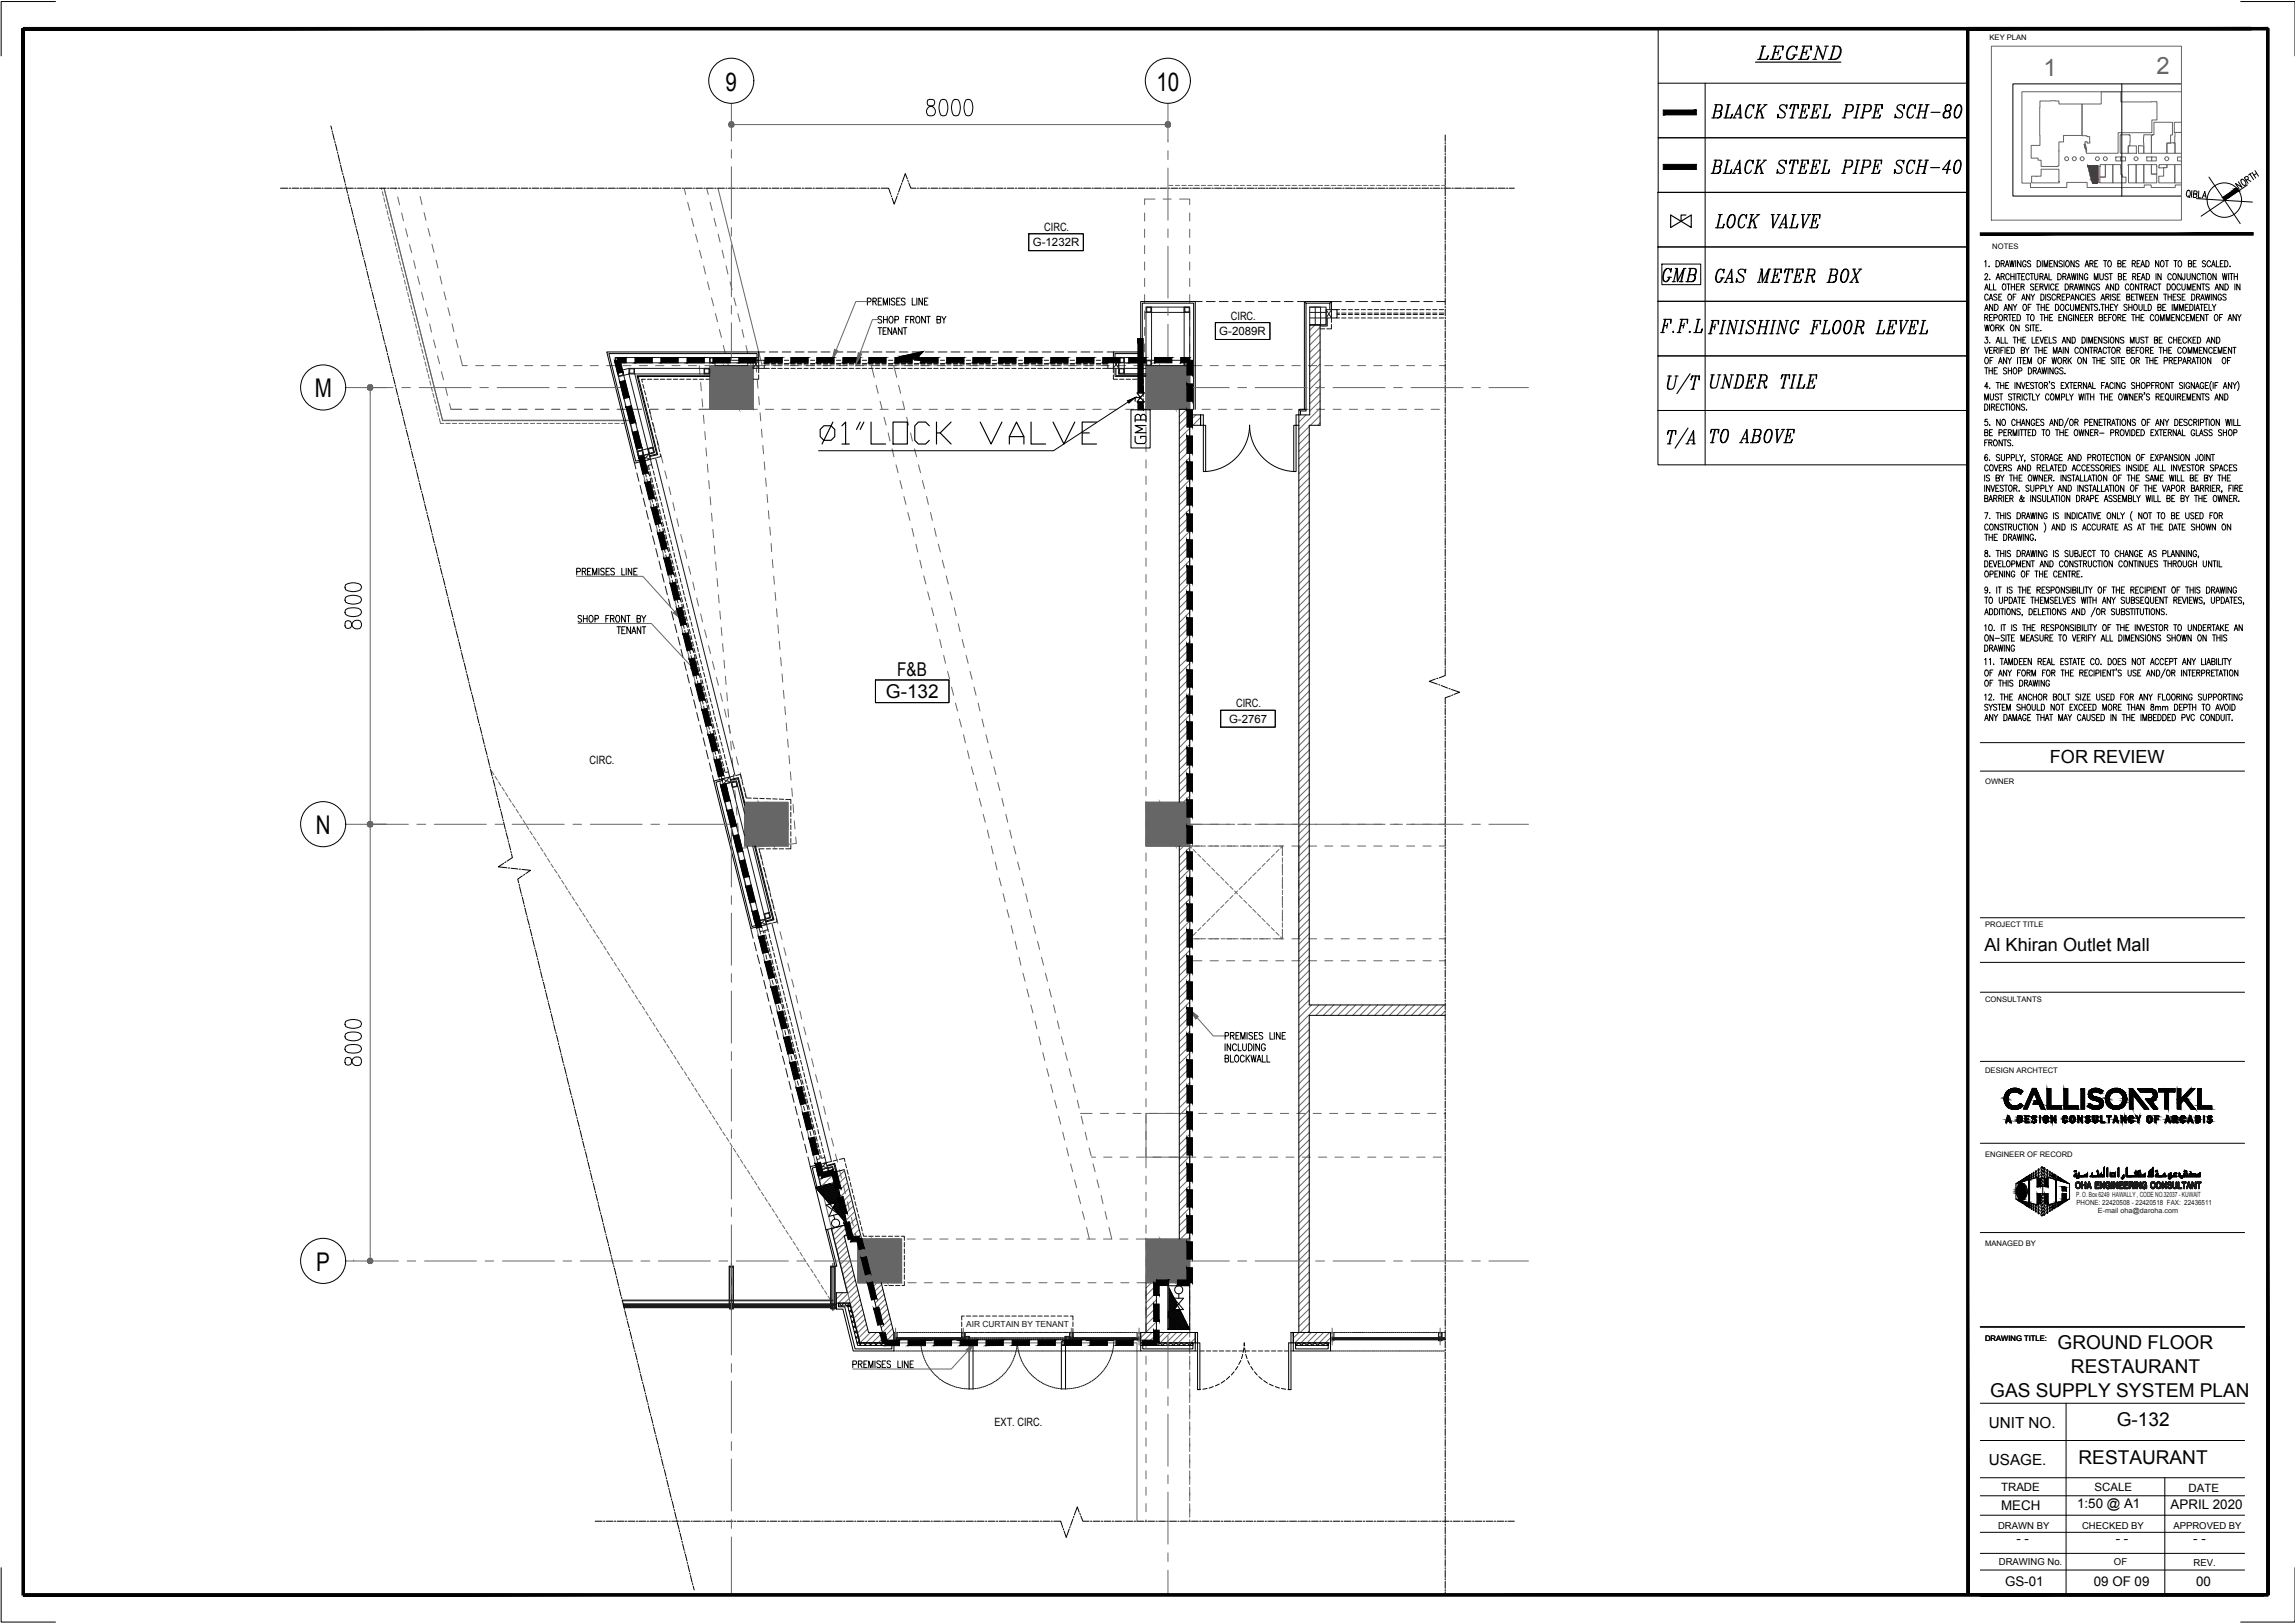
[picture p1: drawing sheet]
<svg xmlns="http://www.w3.org/2000/svg" width="420mm" height="297mm" viewBox="0 0 420 297" stroke-linecap="round" stroke-linejoin="round" font-family="sans-serif">
<defs><g id="words">
<text font-size="7.9" x="149.2" y="82.5">1&quot;LOCK VALVE</text>
<g font-size="5.7">
<text x="312.6" y="22.9">BLACK STEEL PIPE SCH-80</text>
<text x="313.3" y="43">LOCK VALVE</text>
<text x="303.4" y="52.9">GMB</text>
<text x="313.3" y="52.9">GAS METER BOX</text>
<text x="312.2" y="72.3">UNDER TILE</text>
<text x="312.2" y="82.2">TO ABOVE</text>
</g>
<text font-size="5.3" x="312.2" y="32.8">BLACK STEEL PIPE SCH-40</text>
<text font-size="4.9" x="211" y="82.5" transform="rotate(-90 211 82.5)">GMB</text>
<g font-size="4.7">
<text x="132.8" y="16.6">9</text>
<text x="211.7" y="16.6">10</text>
<text x="57.6" y="72.7">M</text>
<text x="57.8" y="152.6">N</text>
<text x="57.9" y="232.6">P</text>
</g>
<g font-size="4.4" fill="#666">
<text x="374.1" y="13.8">1</text>
<text x="394.8" y="13.5">2</text>
</g>
<g font-size="3.5">
<text x="164.3" y="123.6">F&amp;B</text>
<text x="162.2" y="127.7">G-132</text>
<text x="376.7" y="247">GROUND FLOOR</text>
<text x="379.1" y="251.2">RESTAURANT</text>
<text x="364.4" y="255.7">GAS SUPPLY SYSTEM PLAN</text>
<text x="387.5" y="261.1">G-132</text>
<text x="380.5" y="267.9">RESTAURANT</text>
</g>
<g font-size="3.3">
<text x="375.3" y="139.6">FOR REVIEW</text>
<text x="363.3" y="174.1">Al Khiran Outlet Mall</text>
</g>
<g font-size="2.8">
<text x="364.1" y="261.3">UNIT NO.</text>
<text x="364.1" y="268.1">USAGE.</text>
</g>
<g font-size="2.4">
<text x="380.3" y="276">1:50 @ A1</text>
<text x="366.4" y="276.4">MECH</text>
<text x="397.4" y="276.2">APRIL 2020</text>
<text x="369.1" y="282.4">- -</text>
<text x="387.4" y="282.3">- -</text>
<text x="401.5" y="282.3">- -</text>
<text x="367.1" y="290.2">GS-01</text>
<text x="383.3" y="290.2">09 OF 09</text>
<text x="402" y="290.2">00</text>
</g>
<g font-size="2.1">
<text x="189.1" y="45.1">G-1232R</text>
<text x="191.2" y="42.2">CIRC.</text>
<text x="225.3" y="58.5">CIRC.</text>
<text x="223.2" y="61.3">G-2089R</text>
<text x="226.3" y="129.4">CIRC.</text>
<text x="225" y="132.3">G-2767</text>
<text x="107.9" y="139.8">CIRC.</text>
<text x="182.1" y="261">EXT. CIRC.</text>
<text x="366.4" y="273">TRADE</text>
<text x="383.5" y="273">SCALE</text>
<text x="400.7" y="273">DATE</text>
</g>
<g font-size="1.7">
<text x="365.8" y="279.8">DRAWN BY</text>
<text x="381.2" y="279.8">CHECKED BY</text>
<text x="397.9" y="279.8">APPROVED BY</text>
<text x="365.9" y="286.5">DRAWING No.</text>
<text x="387" y="286.5">OF</text>
<text x="401.6" y="286.6">REV.</text>
</g>
<text font-size="1.5" fill="#1a1a1a" x="176.9" y="242.9">AIR CURTAIN BY TENANT</text>
<g font-size="1.4">
<text x="364.2" y="7.4">KEY PLAN</text>
<text x="364.7" y="45.6">NOTES</text>
<text x="363.4" y="143.5">OWNER</text>
<text x="363.4" y="169.7">PROJECT TITLE</text>
<text x="363.4" y="183.3">CONSULTANTS</text>
<text x="363.4" y="196.4">DESIGN ARCHTECT</text>
<text x="363.4" y="211.7">ENGINEER OF RECORD</text>
<text x="363.4" y="228.1">MANAGED BY</text>
<text x="363.4" y="245.3">DRAWING TITLE:</text>
</g>
<g font-size="1.3" fill="#1a1a1a">
<text x="380.1" y="219.1">P. O. Box 6249 HAWALLY , CODE NO.32037 - KUWAIT</text>
<text x="380.2" y="220.6">PHONE: 22420508 - 22420518 FAX: 22436511</text>
<text x="384.1" y="221.9">E-mail oha@daroha.com</text>
</g>
</g></defs>
<!-- layer: General Layout mezz$0$S-280-M_STRUCT_FRAME -->
<g fill="none" stroke="#666" stroke-width=".18">
<path d="M72.4 34.4v.2M72.8 36.1l.4 1.4M73.5 39l.4 1.4M76.5 34.4v.1M76.9 36l.4 1.5M77.6 38.9l.4 1.4M125.3 34.4l.2 1.2M125.9 37l.4 1.5M126.6 39.9l.4 1.5M129.4 34.4l.3 1.2M130 37l.4 1.5M130.7 39.9l.4 1.5"/>
<path d="M209.6 39v1.5M211.5 36.4h-1.9v1.1M212.9 36.4h1.5M215.9 36.4h1.9v1.1M217.8 39v1.5M74.3 41.9l.3 1.4M75 44.8l.4 1.4M75.7 47.7l.4 1.4M76.5 50.6l.3 1.5M77.2 53.5l.4 1.4M77.9 56.4l.4 1.5M78.4 41.8l.3 1.5"/>
<path d="M78.7 59.3l.3 1.5M79.1 44.7l.4 1.5M79.8 47.6l.4 1.5M80.6 50.5l.3 1.5M81.3 53.4l.4 1.5M82 56.3l.4 1.5M82.8 59.3l.3 1.4M127.3 42.9l.4 1.4M128.1 45.8l.3 1.4M128.8 48.7l.4 1.5M129.5 51.6l.4 1.4M130.3 54.5l.3 1.5"/>
<path d="M131 57.4l.4 1.5M131.5 42.9l.3 1.4M132.2 45.8l.3 1.4M132.9 48.7l.4 1.5M133.6 51.6l.4 1.4M134.4 54.5l.3 1.5M135.1 57.4l.4 1.5M209.6 41.9v1.6M209.6 44.9v1.5M209.6 47.9v1.5M209.6 51v1.4M209.6 53.9v1.5"/>
<path d="M209.6 56.9v1.5M209.6 59.9v1.5M217.8 41.9v1.6M217.8 44.9v1.5M217.8 47.9v1.5M217.8 51v1.4M217.8 53.9v1.5M217.8 56.9v1.5M217.8 59.9v1.5M79.4 62.2l.4 1.5M80.1 65.1l.4 1.5M80.8 68l.4 1.5"/>
<path d="M81.6 70.9l.3 1.5M82.3 73.9l.3 1h1.9h-1.9M83.5 62.1l.4 1.5M84.2 65.1l.5 1.8h.9M86 74.9h1.5M87.1 66.9h1.5M89 74.9h1.5M90 66.9h1.6M92 74.9h1.5M93 66.9h1.6M95 74.9h1.5M96.1 66.9h1.4"/>
<path d="M98 74.9h1.5M99.1 66.9h1.4M101 74.9h1.5M102.1 66.9h1.4M104 74.9h1.5M105 66.9h1.6M107 74.9h1.5M108 66.9h1.6M110 74.9h1.5M111 66.9h1.5M113 74.9h1.5M114 66.9h1.5"/>
<path d="M116 74.9h1.5M117.1 66.9h1.4M118.9 75l.3 1M119 74.9h1.5M119.5 77.5l.4 1.4M120 66.9h1.5M122 74.9h1.5M123 66.9h1.5M125 74.9h1.4M126 66.9h1.5M128 74.9h1.9M128 66.9l.1 1.6"/>
<path d="M128.3 70l.1 1.5M128.5 73l.2 1.5M128.8 76l.1 1.5M129 66.9h.9M129 79l.2 1.5M131.7 60.3l.4 1.5M132.4 63.2l.4 1.5M133.2 66.1l.2 .8M135.8 60.3l.4 1.5M136.6 63.2l.3 1.5M137.3 66.1l.2 .8M137.9 74.9h.7"/>
<path d="M137.9 66.9h2.2M138.4 66.9l.1 1.2M138.6 69.6l.2 1.5M138.9 72.6l.1 1.5M139.1 75.6l.2 1.4M139.4 78.6l.1 1.4M140.1 74.9h1.5M141.6 66.9h1.5M143.1 74.9h1.6M144.7 66.9h1.4M146.1 74.9h1.5M147.6 66.9h1.5"/>
<path d="M150.6 66.9h1.5M153.6 66.9h1.5M156.6 66.9h1.5M159.5 66.9l.6 2.2M159.6 66.9h1.5M160.4 70.5l.4 1.5M162.6 66.9h1.5M163.6 66.9l.6 2.2M164.5 70.5l.4 1.5M165.6 66.9h1.5M168.6 66.9h1.5M171.6 66.9h1.5"/>
<path d="M174.6 66.9h1.5M177.6 66.9h1.5M180.6 66.9h1.5M183.6 66.9h1.5M186.6 66.9h1.5M189.6 66.9h1.5M192.6 66.9h1.5M195.6 66.9h1.5M198.6 66.9h1.5M201.6 66.9h1.5M204.6 66.9h1.5M207.6 66.9h2.2"/>
<path d="M209.6 62.9v1.5M209.6 65.9v1M217.8 65.9v1h2.2M217.8 62.9v1.5M217.8 78.2v1.5M218.6 74.9h-.8v1.8M220 74.9h1.6M221.5 66.9h1.6M223.1 74.9h1.4M224.5 66.9h1.6M226.1 74.9h1.4M227.5 66.9h1.5"/>
<path d="M229.1 74.9h1.4M230.5 66.9h1.5M232 74.9h1.6M233.6 66.9h1.4M235 74.9h1.6M236.5 66.9h1.5M238 74.9h1.5M239.5 66.9h1.5M241 74.9h1.5M242.5 66.9h1.5M244.1 74.9h1.4M245.5 66.9h1.5"/>
<path d="M247 74.9h1.5M248.5 66.9h1.5M250 74.9h1.5M251.5 66.9h1.5M253 74.9h1.5M254.5 66.9h1.5M256 74.9h1.5M257.5 66.9h1.5M259 74.9h1.5M260.5 66.9h1.5M262 74.9h1.5M263.5 66.9h1.1"/>
<path d="M120.3 80.4l.4 1.4M121 83.3l.4 1.4M121.7 86.2l.4 1.4M122.5 89.1l.3 1.4M123.2 92l.3 1.5M123.9 94.9l.3 1.4M124.6 97.8l.4 1.5M129.2 82l.2 1.5M129.5 84.9l.1 1.5M129.8 88l.1 1.4M130 90.9l.1 1.5M130.3 93.9l.1 1.5"/>
<path d="M130.5 96.9l.1 1.5M130.8 99.9l.1 1.5M139.7 81.5l.1 1.5M139.9 84.5l.1 1.5M140.2 87.5l.1 1.5M140.4 90.5l.1 1.5M140.7 93.5l.1 1.5M140.9 96.5l.2 1.4M141.2 99.5l.1 1.5M164 85.1l.4 1.4M164.8 88l.3 1.4M165.5 90.9l.4 1.4"/>
<path d="M166.2 93.8l.4 1.4M167 96.7l.3 1.5M167.7 99.6l.3 1.4M168.1 85.1l.4 1.4M168.9 88l.3 1.4M169.6 90.9l.4 1.4M170.3 93.8l.4 1.4M171.1 96.7l.3 1.5M171.8 99.6l.4 1.4M209.8 84.1v1.6M209.8 87.2v1.5M209.8 90.2v1.4"/>
<path d="M209.8 93.2v1.4M209.8 96.2v1.4M209.8 99.1v1.6M217.8 81.2v1.5M217.8 84.1v1.6M217.8 87.2v1.5M217.8 90.2v1.4M217.8 93.2v1.4M217.8 96.2v1.4M217.8 99.1v1.6M125.3 100.7l.4 1.5M126.1 103.6l.3 1.5"/>
<path d="M126.8 106.5l.4 1.5M127.6 109.5l.3 1.4M128.3 112.3l.3 1.5M129 115.3l.4 1.4M129.7 118.2l.4 1.4M131 102.9l.1 1.5M131.3 105.9l.1 1.4M131.5 108.9l.2 1.4M131.8 111.8l.1 1.5M132 114.8l.2 1.5M132.3 117.8l.1 1.5M141.4 102.4l.1 1.5"/>
<path d="M141.6 105.4l.2 1.5M141.9 108.4l.1 1.5M142.2 111.4l.1 1.5M142.4 114.4l.1 1.5M142.7 117.4l.1 1.5M168.4 102.5l.3 1.5M169.1 105.4l.4 1.5M169.8 108.3l.4 1.5M170.6 111.2l.3 1.5M171.3 114.2l.4 1.4M172 117l.4 1.5M172.5 102.5l.4 1.5"/>
<path d="M172.8 120l.3 1.4M173.2 105.4l.4 1.5M173.9 108.3l.4 1.5M174.7 111.2l.3 1.5M175.4 114.2l.4 1.4M176.1 117l.4 1.5M176.9 120l.3 1.4M209.8 102.1v1.6M209.8 105.1v1.5M209.8 108.1v1.5M209.8 111.2v1.4M209.8 114.1v1.5"/>
<path d="M209.8 117.1v1.5M217.8 102.1v1.6M217.8 105.1v1.5M217.8 108.1v1.5M217.8 111.2v1.4M217.8 114.1v1.5M217.8 117.1v1.5M130.4 121.1l.4 1.4M131.1 124l.4 1.4M131.9 126.9l.3 1.4M132.5 120.8l.2 1.5M132.6 129.8l.4 1.5"/>
<path d="M132.8 123.8l.1 1.5M133.1 126.8l.1 1.5M133.3 129.7l.1 1.6M133.4 132.7l.3 1.4M133.5 132.7l.1 1.5M133.8 135.7l.1 1.5M134 138.7l.2 1.5M134.1 135.6l.4 1.5M134.8 138.5l.4 1.5M142.9 120.3l.1 1.6M143.2 123.3l.1 1.5M143.4 126.4l.2 1.4"/>
<path d="M143.7 129.3l.1 1.5M143.9 132.3l.2 1.5M144.2 135.3l.1 1.5M144.4 138.3l.2 1.5M173.5 122.9l.4 1.4M174.2 125.8l.4 1.4M174.9 128.7l.4 1.4M175.6 131.6l.4 1.4M176.4 134.5l.3 1.5M177.1 137.4l.4 1.4M177.6 122.9l.4 1.4M178.3 125.8l.4 1.4"/>
<path d="M179.1 128.7l.3 1.4M179.8 131.6l.3 1.4M180.5 134.5l.4 1.5M181.2 137.4l.4 1.4M209.8 120.1v1.5M209.8 123.1v1.5M209.8 126.1v1.5M209.8 129.1v1.5M209.8 132.1v1.5M209.8 135.1v1.5M209.8 138.1v1.5M217.8 120.1v1.5"/>
<path d="M217.8 123.1v1.5M217.8 126.1v1.5M217.8 129.1v1.5M217.8 132.1v1.5M217.8 135.1v1.5M217.8 138.1v1.5M134.3 141.7l.1 1.5M134.5 144.7l.2 1.5M134.8 147.7l.1 1.5M135 150.7l.2 1.4M135.3 153.7l.1 1.6 1.5-.2M135.5 141.4l.4 1.5"/>
<path d="M136.3 144.3l.3 1.5M137 147.2l.3 1.5M137.7 150.1l.3 1.5M138.4 153.1l.4 1.4M139.1 156l.4 1.4M139.9 158.9l.4 1.4M139.9 154.9l-1.5 .1M142.8 154.6l-1.4 .2M143.3 149.1v.2M144.7 141.3l.1 1.5M144.9 144.3l.2 1.4M145.2 147.2l.1 1.5"/>
<path d="M145.4 150.2l.1 1.5M145.7 153.2l.1 1.2-1.4 .1M177.8 140.3l.4 1.5M178.6 143.2l.3 1.5M179.3 146.1l.4 1.5M180 149l.4 1.5M180.8 151.9l.3 1.5M181.5 154.8l.3 1.5M181.9 140.3l.4 1.5M182.2 157.8l.3 1.4M182.7 143.2l.3 1.5M183.4 146.1l.4 1.5"/>
<path d="M184.2 149l.3 1.5M184.9 151.9l.3 1.5M185.6 154.8l.4 1.5M186.3 157.8l.4 1.4M209.8 141.1v1.5M209.8 144.1v1.5M209.8 147.1v1.5M209.8 150.1v1.5M209.8 153.1v1.5M209.8 156.1v1.5M209.8 159.1v1.5M217.8 141.1v1.5"/>
<path d="M217.8 144.1v1.5M217.8 147.1v1.5M217.8 150.1v1.5M217.8 153.1v1.5M217.8 156.1v1.5M217.8 159.1v1.5M217.8 150.9h2.2M217.8 154.8h2.2M221.5 150.9h1.6M221.5 154.8h1.6M224.5 150.9h1.6M224.5 154.8h1.6"/>
<path d="M227.5 150.9h1.5M227.5 154.8h1.5M230.5 150.9h1.5M230.5 154.8h1.5M233.6 150.9h1.4M233.6 154.8h1.4M234.8 154.8v1.8M234.8 158.1v1.5M236.5 150.9h1.5M236.5 154.8h1.5M237.8 154.8v1.8M237.8 158.1v1.5"/>
<path d="M239.5 150.9h1.5M239.5 154.8h1.5M242.5 150.9h1.5M242.5 154.8h1.5M245.5 150.9h1.5M245.5 154.8h1.5M248.5 150.9h1.5M248.5 154.8h1.5M251.5 150.9h1.5M251.5 154.8h1.5M254.5 150.9h1.5M254.5 154.8h1.5"/>
<path d="M257.5 150.9h1.5M257.5 154.8h1.5M260.5 150.9h1.5M260.5 154.8h1.5M263.5 150.9h1.1M263.5 154.8h1.1M140.6 161.8l.4 1.4M141.4 164.7l.3 1.4M142.1 167.6l.3 1.5M142.8 170.5l.4 1.4M143.5 173.4l.4 1.5M144.2 176.3l.4 1.5"/>
<path d="M144.9 179.2l.4 1.5M182.9 160.7l.4 1.4M183.6 163.6l.4 1.4M184.4 166.5l.3 1.4M185.1 169.4l.4 1.4M185.8 172.3l.4 1.5M186.6 175.2l.3 1.4M187 160.7l.4 1.4M187.3 178.1l.4 1.5M187.8 163.6l.3 1.4M188.5 166.5l.3 1.4M189.2 169.4l.4 1.4"/>
<path d="M189.9 172.3l.4 1.5M190.7 175.2l.4 1.4M191.4 178.1l.4 1.5M209.8 162.1v1.5M209.8 165.1v1.5M209.8 168.1v1.5M209.8 171.1v1.5M209.8 174.1v1.5M209.8 177.1v1.5M217.8 162.1v1.5M217.8 165.1v1.5M217.8 168.1v1.5"/>
<path d="M217.8 171.1v1.5M217.8 174.1v1.5M217.8 177.1v1.5M217.8 171.8h2.2M217.8 175.8h2.2M221.5 171.8h1.6M221.5 175.8h1.6M224.5 171.8h1.6M224.5 175.8h1.6M227.5 171.8h1.5M227.5 175.8h1.5M230.5 171.8h1.5"/>
<path d="M230.5 175.8h1.5M233.6 171.8h1.4M233.6 175.8h1.4M234.8 161.1v1.5M234.8 164.1v1.5M234.8 167.1v1.5M234.8 170.1v1.7M236.5 171.8h1.5M236.5 175.8h1.5M237.8 161.1v1.5M237.8 164.1v1.5M237.8 167.1v1.5"/>
<path d="M237.8 170.1v1.7M239.5 171.8h1.5M239.5 175.8h1.5M242.5 171.8h1.5M242.5 175.8h1.5M245.5 171.8h1.5M245.5 175.8h1.5M248.5 171.8h1.5M248.5 175.8h1.5M251.5 171.8h1.5M251.5 175.8h1.5M254.5 171.8h1.5"/>
<path d="M254.5 175.8h1.5M257.5 171.8h1.5M257.5 175.8h1.5M260.5 171.8h1.5M260.5 175.8h1.5M263.5 171.8h1.1M263.5 175.8h1.1M145.7 182.1l.4 1.5M146.4 185l.4 1.5M147.2 187.9l.3 1.5M147.9 190.9l.4 1.4M148.6 193.7l.4 1.5"/>
<path d="M149.3 196.7l.4 1.4M150.1 199.6l.3 1.4M188 181l.4 1.5M188.7 183.9l.4 1.5M189.5 186.8l.3 1.5M190.2 189.7l.3 1.5M190.9 192.6l.4 1.5M191.6 195.6l.4 1.4M192.1 181l.4 1.5M192.4 198.4l.3 1.5M192.9 183.9l.3 1.5M193.6 186.8l.3 1.5"/>
<path d="M194.3 189.7l.4 1.5M195 192.6l.4 1.5M195.7 195.6l.4 1.4M196.5 198.4l.4 1.5M209.8 180.1v1.5M209.8 183.1v1.5M209.8 186.1v1.5M209.8 189v1.6M209.8 192.1v1.5M209.8 195.1v1.4M209.8 198.1v1.4M217.8 180.1v1.5"/>
<path d="M217.8 183.1v1.5M217.8 186.1v1.5M217.8 189v1.6M217.8 192.1v1.5M217.8 195.1v1.4M217.8 198.1v1.4M150.8 202.5l.3 1.4M151.5 205.4l.3 1.5M152.2 208.3l.4 1.4M153 211.2l.3 1.5M153.7 214.1l.4 1.5M154.4 217l.4 1.5"/>
<path d="M155.2 219.9l.3 1.5M193.1 201.4l.4 1.4M193.8 204.3l.4 1.4M194.6 207.2l.3 1.4M195.3 210.1l.3 1.5M196 213l.4 1.4M196.7 215.9l.4 1.5M197.2 201.4l.4 1.4M197.4 218.8l.4 1.5M197.8 203.8h2.1M198 204.3l.3 1.4M198.7 207.2l.3 1.4"/>
<path d="M199.4 210.1l.4 1.5M199.8 211.8h.8M200.1 213l.4 1.4M200.8 215.9l.4 1.5M201.5 203.8h1.4M201.6 218.8l.3 1.5M202.1 211.8h1.5M204.4 203.8h1.6M205.1 211.8h1.4M207.4 203.8h1.5M208.1 211.8h1.5M209.8 201.1v1.5"/>
<path d="M209.8 204v1.6M209.8 207v1.6M209.8 210v3.7M209.8 215.3v1.4M209.8 218.2v1.5M210.4 203.8h1.5M211.1 211.8h1.5M213.4 203.8h1.5M214 211.8h1.6M216.4 203.8h1.5M217 211.8h1.9M217.8 211.8h.1"/>
<path d="M217.8 201.1v1.5M217.8 204v1.6M217.8 207v1.6M217.8 210v1.5M217.8 211.8v16.9M219.4 203.8h1.5M220.4 211.8h1.5M222.4 203.8h1.5M223.4 211.8h1.5M225.4 203.8h1.5M226.4 211.8h1.5M228.4 203.8h1.5"/>
<path d="M229.4 211.8h1.5M231.4 203.8h1.5M232.4 211.8h1.5M234.4 203.8h1.5M235.4 211.8h1.5M237.4 203.8h1.5M238.4 211.8h1.5M240.4 203.8h1.5M241.4 211.8h1.5M243.4 203.8h1.5M244.4 211.8h1.5M246.4 203.8h1.5"/>
<path d="M247.4 211.8h1.5M249.4 203.8h1.5M250.4 211.8h1.5M252.4 203.8h1.5M253.4 211.8h1.5M255.4 203.8h1.5M256.4 211.8h1.5M258.4 203.8h1.5M259.4 211.8h1.5M261.4 203.8h1.5M262.4 211.8h1.5M264.4 203.8h.2"/>
<path d="M155.9 222.8l.3 1.5M156.6 225.7l.2 1.1M156.8 226.8h1.8M157.1 234.8h1.6M160.1 226.8h1.5M160.2 234.8h1.5M163.1 226.8h1.4M163.2 234.8h1.5M166.1 226.8h1.5M166.2 234.8h1.5M169.1 226.8h1.5M169.2 234.8h1.5"/>
<path d="M172 226.8h1.6M172.2 234.8h1.5M175 226.8h1.6M175.2 234.8h1.5M178.1 226.8h1.4M178.2 234.8h1.5M181.1 226.8h1.4M181.2 234.8h1.5M184 226.8h1.5M184.2 234.8h1.5M187 226.8h1.6M187.2 234.8h1.5"/>
<path d="M190 226.8h1.5M190.2 234.8h1.5M193 226.8h1.5M193.2 234.8h1.5M196 226.8h1.5M196.2 234.8h1.5M198.2 221.7l.3 1.5M198.9 224.6l.5 2.2M199 226.8h1.5M199.2 234.8h1.5M202.2 234.8h1.5M202.3 221.7l.3 1.5"/>
<path d="M203 224.6l.5 2.2h-1.5M205 226.8h1.5M205.2 234.8h1.5M208 226.8h1.8M208.2 234.8h1.6M209.8 221.2v1.5M209.8 224.2v1.5M209.8 227.2v1.5M209.8 230.2v1.5M209.8 233.2v1.5M209.8 236.2v1.5M209.8 239.2v1.5"/>
<path d="M217.8 229.1v.8M217.8 230.2v1.5M217.8 233.2v2.5M217.8 236.2v2.5M217.8 239.2v2.5M209.8 242.2v1.5M209.8 245.2v1.5M209.8 248.2v1.5M209.8 251.2v1.5M209.8 254.2v1.5M209.8 257.2v1.5M217.8 242.2v2.5"/>
<path d="M217.8 245.2v2.5M217.8 248.2v2.5M217.8 251.2v2.5M217.8 254.2v2.5M217.8 257.2v2.5M209.8 260.2v1.5M209.8 263.2v1.5M209.8 266.2v1.5M209.8 269.2v1.5M209.8 272.2v1.5M209.8 275.2v1.5M209.8 278.2v.2"/>
<path d="M217.8 260.2v2.5M217.8 263.2v2.5M217.8 266.2v2.5M217.8 269.2v2.5M217.8 272.2v2.5M217.8 275.2v2.5M217.8 278.2v.2"/>
</g>
<!-- layer: General Layout mezz$0$A-230-M_FLOOR -->
<path d="M131.4 34.4l8.1 32.5M115.2 77h-34.2l-10.7-42.6 10.7 42.5h34.3l42.2 168.9h50.7v32.6" fill="none" stroke="#666" stroke-width=".18"/>
<!-- layer: General Layout mezz$0$S-280-MH_COLUMN -->
<path d="M129.9 74.9h.6M131 74.9h.8M132.3 74.9h.7M133.5 74.9h.8M134.8 74.9h.7M136 74.9h.8M137.3 74.9h.6" fill="none" stroke="#666" stroke-width=".18"/>
<!-- layer: General Layout mezz$0$S-280-M_COLUMN -->
<g fill="none" stroke="#666" stroke-width=".18">
<path d="M129.9 66.9h8v8h-8zM209.8 66.9h8v8h-8zM209.8 146.8h8v8h-8zM209.8 203.8h8v8h-8zM157.1 226.8h8v8h-8z"/>
<circle cx="140.3" cy="150.8" r="4"/>
</g>
<!-- layer: 01_GROUND FLOOR PLAN$0$ae-00-col-gf-x$0$A-COL-HATCH -->
<g fill="#666" stroke="#666" stroke-width=".18">
<path d="M132.5 66.9h5.4v8z"/>
<path d="M132.5 66.9l5.4 8h-2.6z"/>
<path d="M138.9 146.8h5.4v8z"/>
<path d="M138.9 146.8l5.4 8h-2.6z"/>
<path d="M159.6 226.8h5.5v8z"/>
<path d="M159.6 226.8l5.5 8h-2.6z"/>
<path d="M212.4 226.8h5.4v8z"/>
<path d="M212.4 226.8l5.4 8h-2.6z"/>
<path d="M212.4 146.8h5.4v8z"/>
<path d="M212.4 146.8l5.4 8h-2.6z"/>
<path d="M212.4 66.9h5.4v8z"/>
<path d="M212.4 66.9l5.4 8h-2.6z"/>
<path d="M129.9 66.9l5.4 8-2.8-8zM129.9 66.9l5.4 8h-5.4z"/>
<path d="M136.3 146.8l5.4 8-2.8-8zM136.3 146.8l5.4 8h-5.4z"/>
<path d="M157.1 226.8l5.4 8-2.9-8zM157.1 226.8l5.4 8h-5.4z"/>
<path d="M209.8 226.8l5.4 8-2.8-8zM209.8 226.8l5.4 8h-5.4z"/>
<path d="M209.8 146.8l5.4 8-2.8-8zM209.8 146.8l5.4 8h-5.4z"/>
<path d="M209.8 66.9l5.4 8-2.8-8zM209.8 66.9l5.4 8h-5.4z"/>
</g>
<!-- layer: 01_GROUND FLOOR PLAN$0$ae-00-col-gf-x$0$A-COL -->
<path d="M129.9 66.9h8v8h-8zM209.8 66.9h8v8h-8zM136.3 146.8h8v8h-8zM209.8 146.8h8v8h-8zM157.1 226.8h8v8h-8zM209.8 226.8h8v8h-8z" fill="none" stroke="#666" stroke-width=".18"/>
<!-- layer: 01_GROUND FLOOR PLAN$0$A-FLOR-OVHD -->
<g fill="none" stroke="#666" stroke-width=".18">
<path d="M69.8 34.4l.1 .3M70 35.1l.2 .7M70.3 36.2l.1 .8M70.6 37.4l.1 .8M70.9 38.6l.1 .7M71.1 39.7l.2 .8M214 33.9h.8M215.2 33.9h.7M216.4 33.9h.8M217.6 33.9h.8M218.7 33.9h.8M219.9 33.9h.8"/>
<path d="M221.1 33.9h.8M222.3 33.9h.8M223.5 33.9h.8M224.7 33.9h.8M225.9 33.9h.8M227.1 33.9h.7M228.3 33.9h.7M229.4 33.9h.9M230.6 33.9h.8M231.8 33.9h.8M233 33.9h.8M234.2 33.9h.8"/>
<path d="M235.4 33.9h.8M236.6 33.9h.8M237.8 33.9h.7M239 33.9h.7M240.2 33.9h.7M241.3 33.9h.8M242.5 33.9h.8M243.7 33.9h.8M244.9 33.9h.8M246.1 33.9h.8M247.3 33.9h.8M248.5 33.9h.8"/>
<path d="M249.6 33.9h.8M250.9 33.9h.7M252.1 33.9h.7M253.2 33.9h.8M254.4 33.9h.8M255.6 33.9h.8M256.8 33.9h.8M258 33.9h.8M259.2 33.9h.8M260.4 33.9h.8M261.5 33.9h.8M262.7 33.9h.8"/>
<path d="M263.9 33.9h.7M71.4 40.8l.2 .8M71.7 42l.2 .8M72 43.2l.2 .7M72.3 44.3l.2 .8M72.6 45.5l.2 .7M72.9 46.6l.2 .8M73.2 47.8l.2 .7M73.4 48.9l.3 .8M73.7 50.1l.3 .7M74 51.3l.2 .7M74.3 52.4l.2 .8"/>
<path d="M74.6 53.5l.2 .8M74.9 54.7l.2 .7M75.2 55.9l.2 .7M75.5 57l.2 .8M75.8 58.2l.2 .7M76.1 59.3l.1 .8M76.4 60.5l.1 .7M76.7 61.6l.1 .8M76.9 62.8l.2 .7M77.2 63.9l.2 .8M77.5 65.1l.2 .8M77.8 66.2l.2 .8"/>
<path d="M78.1 67.4l.2 .7M78.4 68.5l.2 .8M78.7 69.7l.2 .8M79 70.9l.2 .7M79.2 72l.3 .8M79.5 73.1l.3 .8M79.8 74.3l.3 .8M80.1 75.5l.2 .7M80.4 76.6l.2 .9h.6M81.6 77.5h.8M82.8 77.5h.8M84 77.5h.8"/>
<path d="M85.2 77.5h.8M86.4 77.5h.8M87.6 77.5h.8M88.8 77.5h.8M90 77.5h.8M91.1 77.5h.8M92.3 77.5h.8M93.5 77.5h.8M94.7 77.5h.8M95.9 77.5h.8M97.1 77.5h.8M98.3 77.5h.8"/>
<path d="M99.5 77.5h.8M100.7 77.5h.8M101.9 77.5h.8M103 77.5h.8M104.2 77.5h.8M105.4 77.5h.8M106.6 77.5h.8M107.8 77.5h.8M109 77.5h.8M110.2 77.5h.8M111.4 77.5h.7M112.6 77.5h.8"/>
<path d="M113.7 77.5h.6M90 141.1l.4 .7M90.6 142.1l.5 .7M91.3 143.1l.4 .7M91.9 144.1l.4 .7M92.5 145.1l.5 .7M93.2 146.1l.4 .7M93.8 147.1l.5 .7M94.5 148.1l.4 .7M95.1 149.1l.4 .7M95.8 150.1l.4 .7M96.4 151.1l.4 .7"/>
<path d="M97 152.1l.5 .7M97.7 153.1l.4 .7M98.3 154.1l.5 .7M99 155.1l.4 .7M99.6 156.1l.4 .7M100.2 157.1l.5 .7M100.9 158.1l.4 .7M101.5 159.1l.5 .7M217.8 154.8l.4 .4M217.8 155.8v.8M217.8 157v.8M217.8 158.2v.8"/>
<path d="M217.8 159.4v.8M218.4 154.8h-.6v.6M218.4 155.5l.6 .5M218.8 154.8h.7M219.3 156.3l.5 .6M220 154.8h.7M220.1 157.2l.6 .5M221 158l.5 .6M221.1 154.8h.9M221.8 158.9l.6 .5M222.3 154.8h.8M222.6 159.7l.6 .6"/>
<path d="M223.5 154.8h.8M224.7 154.8h.8M225.9 154.8h.8M227.1 154.8h.8M228.3 154.8h.8M229.4 154.8h.9M230 159.7l-.6 .6M230.7 154.8h.7M230.8 158.9l-.6 .5M231.6 158l-.5 .6M231.9 154.8h.7M232.5 157.2l-.6 .5"/>
<path d="M233 154.8h.8M233.3 156.3l-.6 .6M234.1 155.5l-.5 .5M234.2 154.8h.6M234.4 155.2l.4-.4v.6M234.8 155.8v.8M234.8 157v.8M234.8 158.2v.8M234.8 159.4v.8M102.2 160.1l.4 .7M102.8 161.1l.5 .7M103.5 162.1l.4 .7"/>
<path d="M104.1 163.1l.4 .7M104.7 164.1l.5 .7M105.4 165.1l.4 .7M106 166.1l.5 .7M106.7 167.1l.4 .7M107.3 168.1l.4 .7M108 169.1l.4 .7M108.6 170.1l.4 .7M109.2 171.1l.5 .7M109.9 172.2l.4 .6M110.5 173.1l.5 .7M111.2 174.1l.4 .7"/>
<path d="M111.8 175.2l.4 .6M112.4 176.1l.5 .7M113.1 177.2l.4 .6M113.7 178.2l.5 .6M114.4 179.1l.4 .7M217.8 171.3v.5h.6M217.8 160.6v.8M217.8 161.7v.8M217.8 162.9v.8M217.8 164.1v.8M217.8 165.3v.8M217.8 166.5v.8"/>
<path d="M217.8 167.7v.8M217.8 168.9v.8M217.8 170.1v.8M218.2 171.5l-.4 .3M218.8 171.8h.7M219 170.6l-.6 .6M219.8 169.8l-.5 .5M220 171.8h.7M220.7 168.9l-.6 .6M221.1 171.8h.9M221.5 168.1l-.5 .5M222.3 171.8h.8"/>
<path d="M222.4 167.2l-.6 .6M223.2 166.4l-.6 .6M223.5 160.5l.6 .6M223.5 171.8h.8M224.1 165.6l-.6 .5M224.3 161.4l.6 .6M224.7 171.8h.8M224.9 164.7l-.6 .6M225.2 162.2l.5 .6M225.7 163.9l-.5 .6M225.9 171.8h.8M226 163.1l.6 .5"/>
<path d="M226.6 163.1l-.6 .5M226.9 163.9l.5 .6M227.1 171.8h.8M227.4 162.2l-.5 .6M227.7 164.7l.6 .6M228.3 161.4l-.6 .6M228.3 171.8h.8M228.6 165.6l.5 .5M229.1 160.5l-.5 .6M229.4 166.4l.6 .6M229.4 171.8h.9M230.2 167.2l.6 .6"/>
<path d="M230.7 171.8h.7M231.1 168.1l.5 .5M231.9 171.8h.7M231.9 168.9l.6 .6M232.7 169.8l.6 .5M233 171.8h.8M233.6 170.6l.5 .6M234.4 171.5l.4 .3M234.8 171.3v.5h-.6M234.8 160.6v.8M234.8 161.7v.8M234.8 162.9v.8"/>
<path d="M234.8 164.1v.8M234.8 165.3v.8M234.8 166.5v.8M234.8 167.7v.8M234.8 168.9v.8M234.8 170.1v.8M115 180.2l.4 .6M115.7 181.2l.4 .6M116.3 182.1l.4 .7M116.9 183.2l.5 .6M117.6 184.2l.4 .6M118.2 185.2l.5 .6"/>
<path d="M118.9 186.2l.4 .6M119.5 187.1l.4 .7M120.1 188.2l.5 .6M120.8 189.2l.4 .7M121.5 190.1l.4 .7M122.1 191.2l.4 .6M122.7 192.2l.4 .7M123.4 193.2l.4 .6M124 194.2l.4 .6M124.6 195.2l.5 .6M125.3 196.2l.4 .6M125.9 197.2l.5 .7"/>
<path d="M126.6 198.2l.4 .6M127.2 199.2l.4 .6M127.8 200.2l.5 .7M128.5 201.2l.4 .6M129.2 202.2l.4 .6M129.8 203.2l.4 .7M130.4 204.2l.5 .6M131.1 205.2l.4 .7M131.7 206.2l.4 .7M132.3 207.2l.5 .6M133 208.2l.4 .7M133.6 209.2l.5 .7"/>
<path d="M134.3 210.2l.4 .6M134.9 211.2l.4 .7M135.6 212.2l.4 .7M136.2 213.2l.4 .7M136.9 214.2l.4 .7M137.5 215.2l.4 .7M138.1 216.2l.5 .7M138.8 217.2l.4 .7M139.4 218.2l.4 .6M140 219.2l.5 .7M140.7 220.2l.4 .7M141.4 221.2l.4 .7"/>
<path d="M142 222.2l.4 .7M142.6 223.2l.4 .7M143.3 224.2l.4 .7M143.9 225.2l.4 .7M144.6 226.2l.4 .7M145.2 227.2l.4 .7M145.8 228.2l.5 .7M146.5 229.2l.4 .7M147.1 230.2l.4 .7M147.7 231.2l.5 .7M148.4 232.2l.4 .7M149.1 233.2l.4 .7"/>
<path d="M149.7 234.2l.4 .7M150.3 235.2l.4 .7M151 236.2l.4 .7M151.6 237.2l.5 .7"/>
</g>
<!-- layer: 01_GROUND FLOOR PLAN$0$A-WA-HATCH -->
<g fill="none" stroke="#666" stroke-width=".18">
<path d="M240.7 59.5l-.9 .9M241.7 59.9l-1.9 1.9M217.3 74.9l-1.4 1.4M217.8 75.7l-1.9 1.9M217.8 78.4l-1.9 1.9M217.8 79.7l-1.9 1.9M218.9 75.9l-3 3M219.8 76.4l-1.4 1.4M219.8 77.8h-.1M239.1 75.9l-1.3 1.3M239.7 78l-1.9 2M239.7 79.4l-1.9 1.9"/>
<path d="M241.7 61.2l-1.9 1.9M241.7 62.6l-1.9 1.9M241.7 64l-1.9 1.8M241.7 65.3l-1.9 1.9M241.7 66.6l-1.9 1.9M241.7 68l-1.9 1.9M241.7 69.3l-1.9 1.9M241.7 70.7l-1.9 1.8M241.7 72l-1.9 1.9M241.7 73.3l-1.9 2M241.7 74.7l-3.9 3.9M241.7 76.1l-1.8 1.7"/>
<path d="M241.7 77.4l-.4 .4M217.8 86.5l-1.9 1.9M217.8 89.1l-1.9 1.9M217.8 93.2l-1.9 1.9M217.8 98.6l-1.9 1.9M217.8 99.9l-1.9 1.9M217.8 81.1l-1.9 1.9M217.8 82.5l-1.9 1.8M217.8 83.8l-1.9 1.9M217.8 85.1l-1.9 1.9M217.8 87.8l-1.9 1.9M217.8 90.5l-1.9 1.9"/>
<path d="M217.8 91.8l-1.9 2M217.8 94.6l-1.9 1.8M217.8 95.9l-1.9 1.9M217.8 97.2l-1.9 1.9M239.7 80.8l-1.9 1.8M239.7 82.1l-1.9 1.9M239.7 83.4l-1.9 1.9M239.7 84.8l-1.9 1.9M239.7 86.1l-1.9 1.9M239.7 87.5l-1.9 1.9M239.7 88.8l-1.9 1.9M239.7 90.2l-1.9 1.9"/>
<path d="M239.7 91.5l-1.9 1.9M239.7 92.9l-1.9 1.8M239.7 94.2l-1.9 1.9M239.7 95.5l-1.9 1.9M239.7 96.9l-1.9 1.9M239.7 98.2l-1.9 1.9M239.7 99.6l-1.9 1.9M217.8 105.3l-1.9 1.9M217.8 106.7l-1.9 1.9M217.8 110.7l-1.9 1.9M217.8 112l-1.9 1.9M217.8 117.4l-1.9 1.9"/>
<path d="M217.8 118.8l-1.9 1.9M217.8 101.3l-1.9 1.9M217.8 102.6l-1.9 1.9M217.8 104l-1.9 1.9M217.8 108l-1.9 1.9M217.8 109.3l-1.9 1.9M217.8 113.4l-1.9 1.9M217.8 114.7l-1.9 1.9M217.8 116.1l-1.9 1.9M239.7 100.9l-1.9 1.9M239.7 102.3l-1.9 1.9M239.7 103.6l-1.9 1.9"/>
<path d="M239.7 105l-1.9 1.9M239.7 106.3l-1.9 1.9M239.7 107.6l-1.9 1.9M239.7 109l-1.9 1.9M239.7 110.3l-1.9 2M239.7 111.7l-1.9 1.9M239.7 113.1l-1.9 1.8M239.7 114.4l-1.9 1.9M239.7 115.7l-1.9 1.9M239.7 117.1l-1.9 1.9M239.7 118.4l-1.9 1.9M239.7 119.7l-1.9 2"/>
<path d="M217.8 124.1l-1.9 2M217.8 125.5l-1.9 1.9M217.8 129.5l-1.9 1.9M217.8 130.9l-1.9 1.9M217.8 132.2l-1.9 1.9M217.8 136.3l-1.9 1.9M217.8 137.6l-1.9 1.9M217.8 120.1l-1.9 1.9M217.8 121.4l-1.9 1.9M217.8 122.8l-1.9 1.9M217.8 126.9l-1.9 1.8M217.8 128.2l-1.9 1.9"/>
<path d="M217.8 133.5l-1.9 2M217.8 134.9l-1.9 1.9M217.8 139l-1.9 1.8M239.7 121.1l-1.9 1.9M239.7 122.5l-1.9 1.9M239.7 123.8l-1.9 1.9M239.7 125.2l-1.9 1.8M239.7 126.5l-1.9 1.9M239.7 127.8l-1.9 1.9M239.7 129.2l-1.9 1.9M239.7 130.5l-1.9 1.9M239.7 131.9l-1.9 1.9"/>
<path d="M239.7 133.2l-1.9 1.9M239.7 134.6l-1.9 1.9M239.7 135.9l-1.9 1.9M239.7 137.3l-1.9 1.8M239.7 138.6l-1.9 1.9M239.7 139.9l-1.9 1.9M215.9 154.8h1.9M215.9 146.8h1.9M216.7 154.8l-.8 .8M217.8 141.6l-1.9 1.9M217.8 143l-1.9 1.9M217.8 144.3l-1.9 1.9"/>
<path d="M217.8 155.1l-1.9 1.9M217.8 156.4l-1.9 2M217.8 157.8l-1.9 1.9M217.8 140.3l-1.9 1.9M217.8 145.7l-1.2 1.1M217.8 159.1l-1.9 1.9M239.7 141.3l-1.9 1.9M239.7 142.6l-1.9 2M239.7 144l-1.9 1.9M239.7 145.3l-1.9 1.9M239.7 146.7l-1.9 1.9M239.7 148l-1.9 1.9"/>
<path d="M239.7 149.4l-1.9 1.9M239.7 150.7l-1.9 1.9M239.7 152l-1.9 2M239.7 153.4l-1.9 1.9M239.7 154.8l-1.9 1.9M239.7 156.1l-1.9 1.9M239.7 157.5l-1.9 1.8M239.7 158.8l-1.9 1.9M217.8 161.8l-1.9 1.9M217.8 163.2l-1.9 1.9M217.8 167.2l-1.9 1.9M217.8 168.6l-1.9 1.9"/>
<path d="M217.8 169.9l-1.9 1.9M217.8 173.9l-1.9 1.9M217.8 175.3l-1.9 1.9M217.8 176.6l-1.9 1.9M217.8 160.5l-1.9 1.9M217.8 164.5l-1.9 1.9M217.8 165.8l-1.9 2M217.8 171.3l-1.9 1.8M217.8 172.6l-1.9 1.9M217.8 178l-1.9 1.9M217.8 179.3l-1.9 1.9M239.7 160.1l-1.9 1.9"/>
<path d="M239.7 161.5l-1.9 1.9M239.7 162.8l-1.9 1.9M239.7 164.2l-1.9 1.9M239.7 165.5l-1.9 1.9M239.7 166.9l-1.9 1.9M239.7 168.2l-1.9 1.9M239.7 169.6l-1.9 1.8M239.7 170.9l-1.9 1.9M239.7 172.2l-1.9 1.9M239.7 173.6l-1.9 1.9M239.7 174.9l-1.9 2M239.7 176.3l-1.9 1.9"/>
<path d="M239.7 177.6l-1.9 1.9M239.7 179l-1.9 1.9M217.8 180.7l-1.9 1.9M217.8 182l-1.9 1.9M217.8 183.4l-1.9 1.9M217.8 187.4l-1.9 1.9M217.8 188.8l-1.9 1.9M217.8 192.8l-1.9 1.9M217.8 194.1l-1.9 1.9M217.8 195.5l-1.9 1.9M217.8 199.5l-1.9 1.9M217.8 184.7l-1.9 1.9"/>
<path d="M217.8 186l-1.9 1.9M217.8 190.1l-1.9 1.9M217.8 191.4l-1.9 1.9M217.8 196.8l-1.9 1.9M217.8 198.1l-1.9 2M239.7 180.3l-1.9 1.9M239.7 181.7l-1.9 1.9M239.7 183l-1.9 1.9M239.7 187.1l-1.9 1.9M239.7 188.4l-1.9 1.9M239.7 189.8l-1.9 1.8M239.7 191.1l-1.9 1.9"/>
<path d="M239.7 192.4l-1.9 1.9M239.7 193.8l-1.9 1.9M239.7 195.1l-1.9 1.9M239.7 196.5l-1.9 1.9M239.7 197.8l-1.9 1.9M239.7 199.2l-1.9 1.9M240.1 183.9l-2.3 2.4M241.5 183.9l-3.7 3.7M242.8 183.9l-1.9 1.9M244.2 183.9l-1.9 1.9M245.5 183.9l-1.9 1.9M246.8 183.9l-1.9 1.9"/>
<path d="M248.2 183.9l-1.9 1.9M249.6 183.9l-1.9 1.9M250.9 183.9l-1.9 1.9M252.2 183.9l-1.9 1.9M253.6 183.9l-1.9 1.9M254.9 183.9l-1.9 1.9M256.3 183.9l-1.9 1.9M257.6 183.9l-1.9 1.9M259 183.9l-2 1.9M260.3 183.9l-1.9 1.9M261.7 183.9l-1.9 1.9M263 183.9l-1.9 1.9"/>
<path d="M264.3 183.9l-1.9 1.9M264.6 185l-.8 .8M217.8 200.9l-1.9 1.9M217.8 202.2l-1.9 1.9M217.8 206.2l-1.9 1.9M217.8 207.6l-1.9 1.9M217.8 208.9l-1.9 1.9M217.8 211.6l-1.9 1.9M217.8 213l-1.9 1.9M217.8 214.3l-1.9 1.9M217.8 218.3l-1.9 1.9M217.8 219.7l-1.9 1.9"/>
<path d="M217.8 203.6l-1.9 1.8M217.8 204.9l-1.9 1.9M217.8 210.3l-1.9 1.9M217.8 215.7l-1.9 1.8M217.8 217l-1.9 1.9M239.7 200.5l-1.9 1.9M239.7 201.9l-1.9 1.8M239.7 203.2l-1.9 1.9M239.7 204.5l-1.9 1.9M239.7 205.9l-1.9 1.9M239.7 207.2l-1.9 2M239.7 208.6l-1.9 1.9"/>
<path d="M239.7 209.9l-1.9 1.9M239.7 211.3l-1.9 1.9M239.7 212.6l-1.9 1.9M239.7 214l-1.9 1.8M239.7 215.3l-1.9 1.9M239.7 216.6l-1.9 2M239.7 218l-1.9 1.9M239.7 219.4l-1.9 1.9M209.8 234.8h1.9M210.8 234.8l-1 .9M211.7 237.9l-1.9 1.9M211.7 239.3l-1.9 1.9"/>
<path d="M211.7 235.2l-1.9 1.9M211.7 236.5l-1.9 1.9M217.8 221.1l-1.9 1.9M217.8 225.1l-1.7 1.7M217.8 226.4l-.3 .4M217.8 222.4l-1.9 1.9M217.8 223.7l-1.9 1.9M239.7 220.7l-1.9 1.9M239.7 222l-1.9 1.9M239.7 223.4l-1.9 1.9M239.7 224.7l-1.9 1.9M239.7 226.1l-1.9 1.9"/>
<path d="M239.7 227.4l-1.9 1.9M239.7 228.8l-1.9 1.9M239.7 230.1l-1.9 1.9M239.7 231.5l-1.9 1.9M239.7 232.8l-1.9 1.9M239.7 234.2l-1.9 1.8M239.7 235.5l-1.9 1.9M239.7 236.8l-1.9 1.9M239.7 238.2l-1.9 1.9M239.7 239.6l-1.9 1.8M209.8 243.9h1.9M211.7 240.6l-1.9 1.9"/>
<path d="M211.7 241.9l-1.9 1.9M211.7 243.3l-.6 .6M239.7 240.9l-1.9 1.9M239.7 242.2l-1.7 1.7M239.7 243.6l-.3 .3M247.8 243.9h1.9"/>
</g>
<!-- layer: 01_GROUND FLOOR PLAN$0$A-WALL_INT -->
<path d="M219.8 75.9v1.9h-2v69M219.8 75.9h-2v-1h-1.9v71.9M219.8 75.9v1.9M237.8 75.9h2v-16.4h1.9v18.3h-2v106.1h24.9M237.8 77.8v166.1M215.9 154.8v72M217.8 154.8v72M264.6 185.8h-24.9v58.1M209.8 234.8v9.1M211.7 234.8v9.1" fill="none" stroke="#000" stroke-width=".18"/>
<!-- layer: 01_GROUND FLOOR PLAN$0$A-DOOR -->
<path d="M219.8 75.9h.5v1.9h-.5zM220.3 77.8h.4v8.5h-.4zM236.9 77.8h.4v8.5h-.4zM237.3 75.9h.5v1.9h-.5zM220.7 86.3a8.5 8.5 0 0 0 8.1-8.5 8.5 8.5 0 0 0 8 8.5" fill="none" stroke="#000" stroke-width=".18"/>
<!-- layer: 01_GROUND FLOOR PLAN$0$A-PLUM-FIXT -->
<g fill="none" stroke="#000" stroke-width=".18">
<path d="M213.8 235.3h4v8M213.8 239.9l3.4 3.4M213.8 239.8l3.5 3.5M213.8 239.6l3.7 3.7M213.8 239.5l3.8 3.8M213.8 239.3l4 4M213.8 239.2l3.9 3.9M213.8 239l3.8 3.8M213.8 238.9l3.6 3.6M213.8 238.8l3.5 3.4M213.8 238.6l3.3 3.3M213.8 238.5l1.2 1.1"/>
<path d="M213.8 238.4l1.3 1.2M213.8 238.2l1.3 1.3M213.8 238.1l1.4 1.3M213.8 237.9l1.4 1.4M213.8 237.8l1.5 1.5M213.8 237.6l1.5 1.6M213.8 237.5l1.6 1.6M213.8 237.3l1.7 1.7M213.8 237.2l1.8 1.8M213.8 237.1l1.8 1.7M213.8 236.9l1.6 1.6M213.8 236.8l1.5 1.5"/>
<path d="M213.8 236.7l1.3 1.3M213.8 236.5l1.2 1.2M213.8 236.4l1 1M213.8 236.2l.9 .9M213.8 236.1l.8 .7M213.8 236l.6 .6M213.8 235.8l.5 .5M213.8 235.7l.4 .3M213.8 235.5l.2 .2M213.8 235.4h.1M214.9 237.6l1.8 2.1h-1.8l1.8-2.1zM215 237.7h.1"/>
<path d="M215 239.7l2 2M215.2 239.7l1.6 1.7M215.3 239.7l1.4 1.4M215.4 239.7l1.2 1.1M215.6 239.7l.8 .8M215.7 239.7l.6 .5M215.8 236.8v.8M215.9 239.7l.2 .3M213.8 243.3v-8l4 8M213.8 243.3h4M213.8 243.3h.1M213.8 243.1l.2 .2"/>
<path d="M213.8 243l.3 .3M213.8 242.9l.4 .4M213.8 242.7l.6 .6M213.8 242.6l.7 .7M213.8 242.4l.9 .9M213.8 242.3l1 1M213.8 242.2l1.2 1.1M213.8 242l1.3 1.3M213.8 241.9l1.4 1.4M213.8 241.8l1.6 1.5M213.8 241.6l1.7 1.7M213.8 241.5l1.8 1.8"/>
<path d="M213.8 241.3l2 2M213.8 241.2l2.1 2.1M213.8 241l2.3 2.3M213.8 240.9l2.4 2.4M213.8 240.7l2.6 2.6M213.8 240.6l2.7 2.7M213.8 240.5l2.9 2.8M213.8 240.3l3 3M213.8 240.2l3.1 3.1M213.8 240.1l3.3 3.2"/>
<circle cx="215.8" cy="236.1" r=".74"/>
</g>
<g fill="none" stroke="#1a1a1a" stroke-width=".18">
<path d="M244.8 58.2h.4M244.8 57.3h.4M244.8 56.7h.4M244.8 57.6h.4M245.6 58.2h.8M245.6 57.3h.8M245.6 56.7h.8M245.6 57.6h.8M246.8 58.2h.8M246.8 57.3h.8M246.8 56.7h.8M246.8 57.6h.8"/>
<path d="M248 58.2h.8M248 57.3h.8M248 56.7h.8M248 57.6h.8M249.2 58.2h.8M249.2 57.3h.8M249.2 56.7h.8M249.2 57.6h.8M250.4 58.2h.8M250.4 57.3h.8M250.4 56.7h.8M250.4 57.6h.8"/>
<path d="M251.6 58.2h.8M251.6 57.3h.8M251.6 56.7h.8M251.6 57.6h.8M252.8 58.2h.8M252.8 57.3h.8M252.8 56.7h.8M252.8 57.6h.8M254 58.2h.8M254 57.3h.8M254 56.7h.8M254 57.6h.8"/>
<path d="M255.1 58.2h.8M255.1 57.3h.8M255.1 56.7h.8M255.1 57.6h.8M256.3 58.2h.8M256.3 57.3h.8M256.3 56.7h.8M256.3 57.6h.8M257.5 58.2h.8M257.5 57.3h.8M257.5 56.7h.8M257.5 57.6h.8"/>
<path d="M258.7 58.2h.8M258.7 57.3h.8M258.7 56.7h.8M258.7 57.6h.8M259.9 58.2h.8M259.9 57.3h.8M259.9 56.7h.8M259.9 57.6h.8M261.1 58.2h.8M261.1 57.3h.8M261.1 56.7h.8M261.1 57.6h.8"/>
<path d="M262.3 58.2h.8M262.3 57.3h.8M262.3 56.7h.8M262.3 57.6h.8M263.5 58.2h.8M263.5 57.3h.8M263.5 56.7h.8M263.5 57.6h.8M138.9 66.5v-.6h1v.6M138.9 66.9v.5h1M139.9 66.9v.5M139.9 67.4h.9"/>
<path d="M139.9 66.5h.9M139.9 65.9h.9M139.9 66.8h.9M141.2 67.4h.8M141.2 66.5h.8M141.2 65.9h.8M141.2 66.8h.8M142.4 67.4h.8M142.4 66.5h.8M142.4 65.9h.8M142.4 66.8h.8M143.6 67.4h.8"/>
<path d="M143.6 66.5h.8M143.6 65.9h.8M143.6 66.8h.8M144.8 67.4h.8M144.8 66.5h.8M144.8 65.9h.8M144.8 66.8h.8M146 67.4h.8M146 66.5h.8M146 65.9h.8M146 66.8h.8M147.2 67.4h.8"/>
<path d="M147.2 66.5h.8M147.2 65.9h.8M147.2 66.8h.8M148.4 67.4h.7M148.4 66.5h.7M148.4 65.9h.7M148.4 66.8h.7M149.6 67.4h.7M149.6 66.5h.7M149.6 65.9h.7M149.6 66.8h.7M150.7 67.4h.9"/>
<path d="M150.7 66.5h.9M150.7 65.9h.9M150.7 66.8h.9M151.9 67.4h.8M151.9 66.5h.8M151.9 65.9h.8M151.9 66.8h.8M153.1 67.4h.8M153.1 66.5h.8M153.1 65.9h.8M153.1 66.8h.8M154.3 67.4h.8"/>
<path d="M154.3 66.5h.8M154.3 65.9h.8M154.3 66.8h.8M155.5 67.4h.8M155.5 66.5h.8M155.5 65.9h.8M155.5 66.8h.8M156.7 67.4h.8M156.7 66.5h.8M156.7 65.9h.8M156.7 66.8h.8M157.9 67.4h.8"/>
<path d="M157.9 66.5h.8M157.9 65.9h.8M157.9 66.8h.8M159 67.4h.9M159 66.5h.9M159 65.9h.9M159 66.8h.9M160.3 67.4h.7M160.3 66.5h.7M160.3 65.9h.7M160.3 66.8h.7M161.5 67.4h.7"/>
<path d="M161.5 66.5h.7M161.5 65.9h.7M161.5 66.8h.7M162.6 67.4h.8M162.6 66.5h.8M162.6 65.9h.8M162.6 66.8h.8M163.8 67.4h.8M163.8 66.5h.8M163.8 65.9h.8M163.8 66.8h.8M165 67.4h.8"/>
<path d="M165 66.5h.8M165 65.9h.8M165 66.8h.8M166.2 67.4h.8M166.2 66.5h.8M166.2 65.9h.8M166.2 66.8h.8M167.4 67.4h.8M167.4 66.5h.8M167.4 65.9h.8M167.4 66.8h.8M168.6 67.4h.8"/>
<path d="M168.6 66.5h.8M168.6 65.9h.8M168.6 66.8h.8M169.8 67.4h.8M169.8 66.5h.8M169.8 65.9h.8M169.8 66.8h.8M170.9 67.4h.8M170.9 66.5h.8M170.9 65.9h.8M170.9 66.8h.8M172.2 67.4h.7"/>
<path d="M172.2 66.5h.7M172.2 65.9h.7M172.2 66.8h.7M173.4 67.4h.7M173.4 66.5h.7M173.4 65.9h.7M173.4 66.8h.7M174.5 67.4h.8M174.5 66.5h.8M174.5 65.9h.8M174.5 66.8h.8M175.7 67.4h.8"/>
<path d="M175.7 66.5h.8M175.7 65.9h.8M175.7 66.8h.8M176.9 67.4h.8M176.9 66.5h.8M176.9 65.9h.8M176.9 66.8h.8M178.1 67.4h.8M178.1 66.5h.8M178.1 65.9h.8M178.1 66.8h.8M179.3 67.4h.8"/>
<path d="M179.3 66.5h.8M179.3 65.9h.8M179.3 66.8h.8M180.5 67.4h.8M180.5 66.5h.8M180.5 65.9h.8M180.5 66.8h.8M181.7 67.4h.8M181.7 66.5h.8M181.7 65.9h.8M181.7 66.8h.8M182.8 67.4h.8"/>
<path d="M182.8 66.5h.8M182.8 65.9h.8M182.8 66.8h.8M184 67.4h.8M184 66.5h.8M184 65.9h.8M184 66.8h.8M185.3 67.4h.7M185.3 66.5h.7M185.3 65.9h.7M185.3 66.8h.7M186.4 67.4h.8"/>
<path d="M186.4 66.5h.8M186.4 65.9h.8M186.4 66.8h.8M187.6 67.4h.8M187.6 66.5h.8M187.6 65.9h.8M187.6 66.8h.8M188.8 67.4h.8M188.8 66.5h.8M188.8 65.9h.8M188.8 66.8h.8M190 67.4h.8"/>
<path d="M190 66.5h.8M190 65.9h.8M190 66.8h.8M191.2 67.4h.8M191.2 66.5h.8M191.2 65.9h.8M191.2 66.8h.8M192.4 67.4h.8M192.4 66.5h.8M192.4 65.9h.8M192.4 66.8h.8M193.5 67.4h.9"/>
<path d="M193.5 66.5h.9M193.5 65.9h.9M193.5 66.8h.9M194.7 67.4h.8M194.7 66.5h.8M194.7 65.9h.8M194.7 66.8h.8M195.9 67.4h.8M195.9 66.5h.8M195.9 65.9h.8M195.9 66.8h.8M197.1 67.4h.8"/>
<path d="M197.1 66.5h.8M197.1 65.9h.8M197.1 66.8h.8M198.3 67.4h.8M198.3 66.5h.8M198.3 65.9h.8M198.3 66.8h.8M199.5 67.4h.8M199.5 66.5h.8M199.5 65.9h.8M199.5 66.8h.8M200.7 67.4h.8"/>
<path d="M200.7 66.5h.8M200.7 65.9h.8M200.7 66.8h.8M201.9 67.4h.9M201.9 66.5h.9M201.9 65.9h.9M201.9 66.8h.9M202.8 66.5v-.6h1v.6M202.8 66.9v.5M203.8 66.9v.5h-1M117.9 85.4l.1 .7M118.2 84.3l-.6 .1 .3 1 .5-.2"/>
<path d="M118.2 86.5l.1 .8M118.4 87.7l.2 .8M118.4 85.2l.3 .8M118.5 84.2l.6-.1 .2 .9M118.7 88.8l.2 .8M118.7 85.2l.2 .7M118.7 86.4l.3 .8M119 90l.2 .7M119 86.3l.2 .8M119 87.5l.2 .8M119.3 85l-.5 .2M119.3 85l.2 .8"/>
<path d="M119.3 87.4l.2 .9M119.3 91.1l.2 .8M119.3 88.7l.2 .7M119.5 88.6l.3 .8M119.6 86.2l.2 .7M119.6 89.8l.2 .8M119.6 92.3l.2 .8M119.8 89.8l.3 .7M119.9 87.3l.2 .8M119.9 91l.2 .8M119.9 93.5l.2 .7M120.1 94.6l.3 .8"/>
<path d="M120.1 90.9l.3 .8M120.2 88.5l.2 .7M120.2 92.1l.2 .8M120.4 89.6l.3 .8M120.4 95.7l.3 .8M120.4 92.1l.2 .8M120.5 93.3l.2 .8M120.7 90.8l.2 .8M120.7 96.9l.2 .8M120.7 93.2l.2 .8M120.8 94.4l.1 .8M121 94.4l.2 .8"/>
<path d="M121 95.6l.2 .8M121 91.9l.2 .8M121 98.1l.2 .7M121.3 95.5l.2 .8M121.3 96.8l.2 .7M121.3 93.1l.2 .7M121.3 99.2l.2 .8M121.6 96.7l.2 .8M121.6 94.2l.2 .8M121.6 97.9l.2 .8M121.9 97.9l.1 .7M121.9 95.4l.2 .8"/>
<path d="M121.9 99l.2 .9M122.2 96.5l.2 .8M122.2 99l.1 .8M122.5 97.7l.2 .8M122.8 98.8l.2 .8M121.6 100.4l.2 .7M121.9 101.5l.2 .8M122.2 102.7l.2 .7M122.2 100.2l.2 .8M122.4 100.1l.2 .8M122.5 103.8l.1 .8M122.5 101.4l.2 .7"/>
<path d="M122.7 101.3l.2 .8M122.8 102.5l.2 .8M122.8 105l.1 .7M123 102.5l.2 .7M123.1 100l.1 .8M123.1 103.7l.2 .8M123.1 106.2l.1 .7M123.3 103.6l.2 .8M123.3 107.3l.2 .8M123.4 101.2l.1 .7M123.4 104.8l.2 .8M123.6 102.3l.2 .8"/>
<path d="M123.6 104.8l.2 .7M123.6 108.4l.2 .8M123.7 106l.1 .8M123.9 103.4l.2 .9M123.9 105.9l.2 .8M123.9 109.6l.2 .7M124 107.1l.1 .8M124.2 107.1l.2 .8M124.2 104.6l.2 .8M124.2 110.8l.2 .7M124.2 108.3l.2 .8M124.5 108.2l.2 .8"/>
<path d="M124.5 105.8l.2 .7M124.5 111.9l.2 .8M124.5 109.5l.2 .7M124.8 113.1l.2 .7M124.8 109.4l.2 .7M124.8 106.9l.2 .8M124.8 110.6l.2 .8M125.1 108.1l.2 .8M125.1 110.6l.1 .7M125.1 114.2l.2 .8M125.1 111.7l.2 .8M125.3 109.2l.3 .8"/>
<path d="M125.3 111.7l.2 .8M125.3 115.4l.3 .7M125.4 112.9l.2 .8M125.6 112.8l.2 .8M125.6 110.4l.3 .8M125.6 116.5l.2 .8M125.7 114.1l.2 .7M125.9 114l.2 .8M125.9 111.5l.2 .8M125.9 115.2l.3 .8M125.9 117.7l.2 .7M126.2 115.2l.2 .7"/>
<path d="M126.2 118.8l.2 .8M126.2 112.7l.2 .8M126.2 116.4l.2 .7M126.5 116.3l.2 .8M126.5 113.9l.2 .7M126.5 117.5l.2 .8M126.8 115l.2 .8M126.8 117.5l.2 .7M126.8 118.7l.2 .8M127 118.6l.3 .8M127.1 116.1l.2 .8M127.1 119.8l.2 .8"/>
<path d="M127.3 119.8l.3 .8M127.4 117.3l.2 .8M127.7 118.5l.1 .7M128 119.6l.1 .8M126.5 120l.2 .8M126.8 121.1l.2 .8M127.1 122.3l.2 .7M127.4 121l.2 .8M127.4 123.4l.2 .8M127.6 120.9l.2 .8M127.7 124.6l.1 .8M127.7 122.2l.2 .7"/>
<path d="M127.9 122.1l.2 .7M127.9 125.8l.2 .7M128 123.3l.2 .8M128.2 120.8l.2 .7M128.2 126.9l.2 .8M128.2 123.2l.2 .8M128.3 124.4l.1 .8M128.5 121.9l.2 .8M128.5 124.4l.2 .8M128.5 128l.2 .8M128.6 125.6l.1 .8M128.8 125.5l.2 .8"/>
<path d="M128.8 123.1l.2 .8M128.8 129.2l.2 .8M128.8 126.8l.2 .7M129.1 126.7l.2 .8M129.1 124.2l.2 .8M129.1 130.4l.2 .7M129.1 127.9l.2 .8M129.4 127.8l.2 .8M129.4 131.5l.2 .8M129.4 125.4l.2 .8M129.4 129.1l.2 .7M129.7 129l.1 .8"/>
<path d="M129.7 132.7l.2 .8M129.7 126.6l.2 .7M129.7 130.2l.2 .8M130 127.7l.2 .8M130 130.2l.1 .7M130 133.8l.2 .8M130 131.4l.2 .8M130.2 131.3l.2 .8M130.3 128.8l.2 .8M130.3 135l.1 .7M130.3 132.5l.2 .8M130.5 132.4l.2 .9"/>
<path d="M130.6 130l.1 .8M130.6 136.1l.1 .8M130.6 133.7l.2 .7M130.8 133.6l.2 .8M130.8 137.3l.2 .8M130.9 131.2l.1 .7M130.9 134.8l.2 .8M131.1 134.8l.2 .7M131.1 138.5l.2 .7M131.1 132.3l.2 .8M131.1 136l.3 .8M131.4 133.5l.2 .7"/>
<path d="M131.4 135.9l.2 .8M131.4 139.6l.2 .8M131.4 137.1l.2 .8M131.7 134.6l.2 .8M131.7 137.1l.2 .8M131.7 138.3l.2 .8M132 138.2l.2 .8M132 135.8l.2 .8M132 139.4l.2 .8M132.2 139.4l.3 .8M132.3 136.9l.2 .8M132.6 138.1l.2 .7"/>
<path d="M132.8 139.2l.3 .8M131.7 140.7l.2 .8M132.3 140.6l.2 .7M132.5 141.5l-.6 .1 .3 1 .5-.2M132.5 140.5l.2 .8M132.8 141.4l.6-.1 .2 .9-.5 .2M133.1 140.4l.3 .7M139.1 170.5l.1 .4M139.3 171.3l.2 .8M139.4 169.4l-.5 .2 .2 .9 .6-.1M139.6 172.5l.2 .8M139.7 170.4l.1 .4"/>
<path d="M139.8 169.3l.5-.1 .3 1M139.9 173.6l.2 .8M140 171.1l.1 .8M140 170.3l.1 .4M140.2 171.1l.2 .8M140.2 174.8l.2 .7M140.2 172.3l.2 .8M140.5 172.2l.2 .8M140.5 175.9l.2 .8M140.5 173.5l.2 .7M140.6 170.2l-.6 .1M140.6 170.2l.1 .3"/>
<path d="M140.8 173.4l.2 .8M140.8 177.1l.2 .8M140.8 170.9l.2 .8M140.8 174.6l.2 .8M141.1 172.1l.2 .8M141.1 178.3l.2 .7M141.1 174.6l.1 .7M141.1 175.8l.2 .8M141.4 173.3l.2 .7M141.4 179.4l.2 .8M141.4 175.7l.1 .8M141.4 176.9l.2 .8"/>
<path d="M141.6 176.9l.2 .8M141.6 174.4l.3 .8M141.7 178.1l.2 .7M141.9 178l.2 .8M141.9 175.6l.2 .7M141.9 179.2l.3 .8M142.2 179.2l.2 .7M142.2 176.7l.2 .8M142.5 177.9l.2 .7M142.8 179l.2 .8M141.6 180.5l.2 .8M141.9 181.7l.2 .8"/>
<path d="M142.2 182.9l.2 .7M142.2 180.4l.3 .8M142.5 180.3l.2 .8M142.5 184l.2 .8M142.5 181.6l.2 .7M142.8 185.2l.2 .7M142.8 181.5l.2 .8M142.8 182.7l.2 .8M143.1 180.2l.2 .8M143.1 186.3l.2 .8M143.1 182.7l.2 .7M143.1 183.8l.2 .8"/>
<path d="M143.3 183.8l.3 .8M143.4 187.5l.2 .7M143.4 181.3l.2 .8M143.4 185l.2 .8M143.6 184.9l.2 .8M143.7 188.6l.1 .8M143.7 182.5l.1 .7M143.7 186.2l.2 .7M143.9 189.8l.2 .7M143.9 186.1l.2 .8M144 183.6l.1 .8M144 187.3l.2 .8"/>
<path d="M144.2 184.8l.2 .8M144.2 187.3l.2 .7M144.2 190.9l.2 .8M144.3 188.5l.1 .8M144.5 186l.2 .7M144.5 192.1l.2 .8M144.5 188.4l.2 .8M144.6 189.6l.1 .8M144.8 189.6l.2 .7M144.8 193.2l.2 .8M144.8 187.1l.2 .8M144.8 190.8l.2 .7"/>
<path d="M145.1 190.7l.2 .8M145.1 194.4l.2 .7M145.1 188.2l.2 .8M145.1 191.9l.2 .8M145.4 195.6l.2 .7M145.4 191.9l.2 .7M145.4 189.4l.2 .8M145.4 193.1l.2 .8M145.7 193l.1 .8M145.7 196.7l.2 .8M145.7 190.6l.2 .7M145.7 194.3l.2 .7"/>
<path d="M146 191.7l.2 .8M146 197.9l.2 .7M146 194.2l.1 .7M146 195.4l.2 .8M146.2 195.4l.2 .7M146.3 192.9l.2 .8M146.3 199l.1 .8M146.3 196.5l.2 .8M146.5 196.5l.2 .8M146.6 194l.2 .8M146.6 197.7l.2 .8M146.8 197.6l.2 .8"/>
<path d="M146.9 195.2l.1 .7M146.9 198.9l.2 .7M147.1 198.8l.2 .7M147.2 196.3l.1 .8M147.4 197.5l.2 .8M147.4 200l.2 .7M147.7 198.7l.2 .7M148 199.8l.2 .8M146.6 200.2l.1 .7M146.9 201.3l.1 .8M147.1 202.5l.2 .7M147.2 200l.2 .8"/>
<path d="M147.4 203.6l.2 .8M147.4 201.2l.2 .7M147.7 201.1l.2 .8M147.7 204.8l.2 .8M147.7 202.3l.2 .8M148 202.3l.2 .7M148 205.9l.2 .8M148 203.5l.2 .7M148.3 203.4l.2 .8M148.3 200.9l.2 .8M148.3 204.6l.2 .8M148.3 207.1l.2 .7"/>
<path d="M148.5 204.6l.3 .7M148.5 208.2l.3 .8M148.6 202.1l.2 .8M148.6 205.8l.2 .7M148.8 203.3l.3 .7M148.8 205.7l.2 .8M148.8 209.4l.3 .8M148.9 207l.2 .7M149.1 204.4l.3 .8M149.1 210.6l.3 .7M149.1 206.9l.2 .7M149.2 208.1l.2 .8"/>
<path d="M149.4 208l.2 .8M149.4 205.6l.2 .7M149.4 211.7l.1 .4M149.5 209.2l.1 .8M149.7 209.2l.2 .8M149.7 206.7l.2 .8M149.7 210.4l.2 .7M150 210.3l.2 .8M150 207.9l.2 .7M150 211.6l.2 .3M150.1 212.1l-.5 .1 .2 1 .5-.2M150.3 211.5l.1 .4"/>
<path d="M150.3 209l.2 .8M150.5 212l.5-.2 .3 1-.6 .1M150.6 210.2l.2 .7M150.9 211.4l.1 .3"/>
</g>
<!-- layer: 01_GROUND FLOOR PLAN$0$AE-00-GF PLAN-ISK-X$0$A-FLOR-OVHD -->
<g fill="none" stroke="#1a1a1a" stroke-width=".18">
<path d="M218.7 55.2h1.4M220.9 55.2h1.6M223.2 55.2h1.6M225.6 55.2h1.6M228 55.2h1.6M230.4 55.2h1.5M232.7 55.2h1.7M235.1 55.2h1.6M237.5 55.2h1.4M241.7 55.2h3.9M246.4 55.2h1.5M248.8 55.2h1.6"/>
<path d="M251.1 55.2h1.6M253.5 55.2h1.6M255.9 55.2h1.6M258.3 55.2h1.5M260.6 55.2h1.7M263 55.2h1.6M138.8 64.4h1.2M140.8 64.4h1.6M143.2 64.4h1.6M145.6 64.4h1.6M148 64.4h1.6M150.3 64.4h1.6"/>
<path d="M152.7 64.4h1.6M155.1 64.4h1.6M157.5 64.4h1.5M159.9 64.4h1.6M162.2 64.4h1.6M164.6 64.4h1.6M167 64.4h1.6M169.4 64.4h1.5M171.7 64.4h1.7M174.1 64.4h1.6M176.5 64.4h1.6M178.9 64.4h1.6"/>
<path d="M181.3 64.4h1.5M183.6 64.4h1.7M186 64.4h1.6M188.4 64.4h1.6M190.8 64.4h1.6M193.2 64.4h1.5M195.5 64.4h1.6M197.9 64.4h1.6M200.3 64.4h1.6M202.7 64.4h1.2M116.2 84.8l.2 1M116.6 86.6l.4 1.5"/>
<path d="M117.2 88.8l.4 1.6M117.8 91.2l.4 1.5M118.3 93.5l.4 1.5M118.9 95.8l.4 1.5M119.5 98.1l.4 1.5M120.1 100.4l.3 1.5M120.7 102.7l.3 1.6M121.2 105l.4 1.5M121.8 107.3l.4 1.6M122.4 109.6l.4 1.6M122.9 111.9l.4 1.6M123.5 114.2l.4 1.6"/>
<path d="M124.1 116.6l.4 1.5M124.7 118.9l.4 1.5M125.3 121.2l.3 1.5M125.8 123.5l.4 1.5M126.4 125.8l.4 1.5M127 128.1l.4 1.5M127.6 130.4l.3 1.5M128.1 132.7l.4 1.5M128.7 135l.4 1.6M129.3 137.3l.4 1.6M129.9 139.6l.4 1.6M130.4 141.9l.3 1"/>
<path d="M137.5 169.9l.4 1.8M138.1 172.5l.4 1.5M138.6 174.8l.5 1.5M139.2 177.1l.4 1.5M139.8 179.4l.4 1.6M140.4 181.7l.4 1.5M141 184.1l.4 1.5M141.6 186.3l.3 1.6M142.1 188.7l.4 1.5M142.7 191l.4 1.5M143.3 193.3l.4 1.5M143.8 195.6l.4 1.5"/>
<path d="M144.4 197.9l.4 1.5M145 200.2l.4 1.5M145.6 202.5l.4 1.5M146.2 204.8l.4 1.6M146.7 207.1l.4 1.5M147.3 209.4l.4 1.6M147.9 211.7l.4 1.8"/>
</g>
<g fill="none" stroke="#000" stroke-width=".18">
<path d="M238.9 55.3l.2 .2M243.5 55.5h-4.4v19.7h-1M243.5 55.5v1.2M243.7 55.3h-4.9v19.6M243.7 55.3l.1 1.4M243.7 55.3l-.2 .2M111.1 64.4h27.8v1.5h-.3v-1.2h-27.1l4.9 19.7 1.2-.3v.3l-1.4 .4zM129.9 68.9h-13.1l3.6 14.3-1.4 .4M129.9 68.8h-13.3l3.6 14.3-1.3 .3M218.5 74.9v-19.4h-9.4v9.2h-5v1.2h-.3v-1.5h5v-9.2h10v19.7M237.9 75l.2 .2v.7M237.9 75l-.1 .9"/>
<path d="M239.1 74.9l-1.2 .1M130.7 142.9l1.5-.3v.3l-1.1 .3 6.6 26.4 1.1-.3 .1 .3-1.4 .3zM133.7 142.7l1.5-.4 1.1 4.5M133.8 142.8l1.3-.3 1.2 4.9M138.1 154.8l3.4 13.4-1.3 .4M138.3 154.8l3.4 13.5-1.5 .4M149.6 217.2l-.9-3.4 1.2-.3-.1-.3-1.5 .3 1 3.8M151.4 213.3l1.4-.4 .4 1.5M151.4 213.4l1.3-.3 .3 1.3M151.5 225l1.7 6.7-.3 .1-1.7-6.7"/>
</g>
<!-- layer: 01_GROUND FLOOR PLAN$0$AE-00-GF PLAN-ISK-X$0$A-FLOR -->
<path d="M239.8 56.2h1.9" fill="none" stroke="#000" stroke-width=".18"/>
<!-- layer: 01_GROUND FLOOR PLAN$0$AE-00-GF PLAN-ISK-X$0$A-GLAZ-CWMG -->
<path d="M243.8 56.7h1v1.5h-1z" fill="none" stroke="#000" stroke-width=".18"/>
<!-- layer: 01_GROUND FLOOR PLAN$0$AE-00-GF PLAN-ISK-X$0$A-Steel Frame -->
<g fill="none" stroke="#1a1a1a" stroke-width=".18">
<path d="M209.8 57.2h8v8.7h-8zM209.8 56.2h8M210.8 56.2v10.7M216.8 56.2v10.7M239.8 56.2h3v3.3h-3zM239.8 58.2h3M239.8 57.2h3M240.8 56.2v3.3M241.8 56.2v3.3M129.9 65.4v1M130.9 65.4v1M136.9 65.4v1"/>
<path d="M137.9 67.4h.1M137.9 65.4v1M205.8 65.4v3h4h-5v-3h5M205.8 67.4h4M205.8 66.4h4M209.8 66.9h8M117.6 82.4l-1 .2M117.9 83.3l-1 .3 1-.3M118.8 83.1h.1M139.1 168.5l-.9 .2 .9-.2M140.1 168.2h.1"/>
</g>
<!-- layer: 01_GROUND FLOOR PLAN$0$AE-00-GF PLAN-ISK-X$0$A-GLZ-HID -->
<g fill="none" stroke="#1a1a1a" stroke-width=".18">
<path d="M242.7 56.7l.1 .1M242.8 58v.2h.1M242.8 56.9v.8M242.8 57.8v.1M242.8 58.1v.1M242.9 56.8l.1 .2M242.9 56.7h-.1v.2M243 57.9l-.1 .1M243 56.7h.1M243 58.2h.1M243 57l.1 .1M243.1 57.7l-.1 .2"/>
<path d="M243.1 57.2l.1 .1M243.2 56.7h.1M243.2 58.2h.1M243.2 57.4l.1 .1M243.2 57.6l-.1 .1M243.3 57.6l.1 .1M243.3 57.4l-.1 .1M243.4 56.7h.1M243.4 58.2h.1M243.4 57.2v.1M243.5 57.7v.2M243.5 57v.1"/>
<path d="M243.6 57.9l.1 .1M243.6 56.7h.2v.2M243.7 56.8l-.1 .2M243.7 58.1l.1 .1h-.2M243.8 56.9v.8M243.8 57.8v.1M243.8 58v.2M243.8 56.7l-.1 .1M137.9 67.3v.1h.1M137.9 66.2v.1M137.9 66.4v.1M137.9 66.6v.1"/>
<path d="M137.9 66.8v.2M137.9 67v.2M137.9 65.9l.1 .1M138 67.3l-.1 .1M138 66.1l.1 .1M138 65.9h-.1v.2M138.1 65.9h.6M138.1 67.4h.6M138.1 67.2l-.1 .1M138.1 66.3l.1 .1M138.2 67l-.1 .1M138.2 66.4l.1 .2"/>
<path d="M138.3 66.8l-.1 .1M138.3 66.6l.1 .1M138.4 66.6l-.1 .1M138.5 66.8l.1 .1M138.6 66.4l-.1 .2M138.6 67l.1 .1M138.7 66.3l-.1 .1M138.7 67.2l.1 .1M138.8 65.9h.1v.2M138.8 66.1l-.1 .1M138.8 67.3l.1 .1h-.1M138.9 66.2v.1"/>
<path d="M138.9 66.4v.1M138.9 66.6v.1M138.9 66.8v.2M138.9 67v.2M138.9 67.3v.1M138.9 65.9l-.1 .1M203.8 66.2v.1M203.8 66.4v.1M203.8 66.6v.1M203.8 66.8v.2M203.8 67v.2M203.8 67.3v.1"/>
<path d="M203.8 65.9l.1 .1M203.9 67.3l.1 .1M203.9 66.1l.1 .1M204 65.9h-.2v.2M204 67.2l-.1 .1M204 65.9h.2M204 67.4h.2M204 66.3l.1 .1M204.1 67l-.1 .1M204.2 66.4l.1 .2M204.3 65.9h.1M204.3 67.4h.1"/>
<path d="M204.3 66.8l-.1 .1M204.3 66.6v.1M204.4 66.8l.1 .1M204.5 65.9h.1M204.5 67.4h.1M204.5 66.4l-.1 .2M204.5 67l.1 .1M204.6 66.3l-.1 .1M204.6 67.2l.1 .1M204.7 65.9h.1v.2M204.7 66.1l-.1 .1M204.8 67.3v.1"/>
<path d="M204.8 67.3v.1h-.1M204.8 66.2v.1M204.8 66.4v.1M204.8 66.6v.1M204.8 66.8v.2M204.8 67v.2M204.8 65.9v.1M117.4 83.5h.1M117.4 83.7l.1 .1M117.5 83.8l.1 .4M117.6 84.3v.1h.2M117.6 83.4l-.2 .2"/>
<path d="M117.6 83.5l.1 .1M117.7 84.3l-.1 .1M117.7 83.6h.2M117.8 83.3l-.2 .1M117.9 84.2l-.2 .1M117.9 83.3h-.1M117.9 83.6l.2 .1M118 84.3l-.1 .1M118 84l-.1 .1M118.1 83.8l-.1 .2M118.2 83.3h-.2M118.2 83.7l.1 .1"/>
<path d="M118.2 84.3h-.1M118.2 83.2h.2M118.3 83.7l-.1 .1M118.4 83.8h.1M118.4 84.2l-.1 .1M118.4 83.6h-.1M118.5 84.2h.1M118.6 83.1l-.2 .1M118.6 83.9l.3 .1M118.6 83.4l-.2 .1M118.7 83.1h.1l.1 .1M118.7 83.2l-.1 .1"/>
<path d="M118.8 84.1h-.1M118.8 83.1l-.1 .1M118.9 83.3v.1M118.9 83.5l.1 .1M119 83.7v.1M119 83.9l.1 .2-.1-.1M119.1 84.1h-.2M132.2 142.6h.1M132.2 142.8v.1M132.2 143l.1 .1M132.3 143.2v.1M132.3 142.5l-.1 .2"/>
<path d="M132.3 142.6l.2 .1M132.4 143.4v.1h.1M132.5 143.5h-.1M132.5 142.7h.2M132.6 143.3l-.1 .1M132.7 142.8h.1M132.8 142.4l-.4 .1M132.8 143.5h-.2M132.8 143.2h-.1M132.8 143.4h.2M132.9 143l-.1 .1M132.9 142.4h-.1"/>
<path d="M132.9 142.9h.2M133.1 142.8l-.1 .1M133.1 142.3l-.1 .1M133.1 142.9l.2 .1M133.2 143.3l-.1 .1M133.2 142.6l-.1 .2M133.4 142.3h-.2M133.4 142.5l-.2 .1M133.4 143h.1M133.4 143.3h-.1M133.5 142.4h-.1M133.5 142.3l.1-.1v.2"/>
<path d="M133.5 143.1h.2M133.6 142.2l-.2 .1M133.6 143.2l-.1 .1M133.6 142.4l.1 .4M133.7 143.2h.2M133.8 142.8v.2M133.8 143l.1 .2h-.2M138.6 168.6h.2M138.7 168.8v.1M138.8 169v.1M138.8 168.6h-.2l.1 .1M138.8 169.2l.1 .2"/>
<path d="M138.8 168.6l.3 .2M138.9 169.4v.2l.2-.1M139 169.5l-.1 .1M139 168.5h-.1M139.1 169.3l-.1 .1M139.2 168.4l-.1 .1M139.2 168.8l.2 .1M139.3 169.4l-.2 .1M139.3 169.1l-.2 .2M139.4 169l-.1 .1M139.4 168.4h-.1M139.4 168.9h.2"/>
<path d="M139.5 169.4h-.1M139.5 168.9h-.1M139.6 168.9l.2 .1M139.7 168.3l-.2 .1M139.7 169.4h-.1M139.7 168.7l-.1 .1M139.7 169.3h.2M139.7 168.3h.2M139.8 169l.2 .1M139.8 168.5l-.1 .1M139.9 168.3l.2-.1v.1M140 168.3l-.1 .2"/>
<path d="M140 169.1h.2M140.1 168.2l-.1 .1M140.2 168.4v.2M140.2 168.6l.1 .2M140.3 168.9v.1M140.3 169.1v.1v-.1M140.3 169.2l-.3 .1M149.8 213.2h.1M149.9 213.4v.1M149.9 213.6v.1M149.9 213.8l.1 .1M150 213.1l-.2 .1v.1"/>
<path d="M150 214v.2l.2-.1M150 213.2l.1 .1M150 213.1h.2M150.1 214.1l-.1 .1M150.2 213.3h.1M150.2 213.9v.1M150.4 213h-.2M150.4 213.4h.1M150.4 214l-.1 .1M150.4 213.7l-.1 .2M150.5 213.6v.1M150.6 213h-.1"/>
<path d="M150.6 213.4l.1 .1M150.6 214h-.1M150.7 213.4l-.1 .1M150.8 212.9l-.1 .1M150.8 213.5l.1 .1M150.8 213.9l-.1 .1M150.8 213.3h-.1M151 213.1l-.1 .1M151 213.6h.1M151 212.9h-.1M151 213.9h-.1M151.1 213.9h.2"/>
<path d="M151.1 213h-.1M151.2 212.9l.1-.1v.2M151.2 213.7h.1M151.3 212.8h-.2M151.3 213v.1M151.3 213.2l.1 .1M151.4 213.7l.1 .1M151.4 213.4v.2M151.5 213.6v.2h-.2"/>
</g>
<!-- layer: 01_GROUND FLOOR PLAN$0$AE-00-GF PLAN-ISK-X$0$A-1 -->
<g fill="none" stroke="#1a1a1a" stroke-width=".18">
<path d="M242.8 58.2v1.3h-3M243 58.2v1.5h-1.3M243.8 59.4v.8h-.9M243.8 58.2v.8M112.6 66.4l4.3 17.2M113.6 65.4h24.3M113.6 66.4h24.3M113.6 66.4l4.3 16.9 1.9-.5-3.6-14.4M114.2 68.7l.9-.3 4 15.7 .7-.3M115.1 67.4l-1.1 .3M116.2 67.4h13.7v1h-13.7M117.7 70.3l.2 .8"/>
<path d="M118 71.5l.2 .7M118.2 69.4h-.7l.1 .6M118.3 72.7l.1 .7M118.5 69.4h.8M118.6 73.8l.1 .8M118.9 75l.1 .7M119.1 76.1l.2 .8M119.4 77.3l.2 .7M119.7 69.4h.8M119.7 78.4l.2 .8M120 79.6l.2 .7M120.9 69.4h.8"/>
<path d="M122.1 69.4h.8M123.3 69.4h.8M124.5 69.4h.8M125.7 69.4h.7M126.9 69.4h.7M128.1 69.4h.7M129.2 69.4h.7M130.9 65.9h6v1h-6zM138.9 68.6v.8h-1M138.9 67.4v.8M203.8 68.6v.8h.8M203.8 67.4v.8"/>
<path d="M204.1 67.4v1.5h5.7M204.3 67.4v1.3h5.5M205 69.4h.8M206.2 69.4h.8M207.3 69.4h.9M208.5 69.4h.8v.8M209.3 70.6v.8M209.3 71.8v.8M209.3 73v.8M241.7 60.2h.8M119.5 81.9l-1.9 .5M120.3 80.7l.2 .8"/>
<path d="M120.6 81.9l.2 .8M120.9 83l.1 .6-.8 .2M132.9 143.4l6.2 25.1 2-.5-3.3-13.2M133.9 143.2l2.4 9.8M134.4 142l-.8 .2M134.7 141.9l.9-.2 .1 .8M135.8 142.9l.2 .8M136.1 144l.2 .9M136.3 148.9l-1.5-6-2.9 .8 6.3 25M136.4 145.2l.2 .8 .9 .1M136.8 154.8l3.5 14.4 .8-.2M137.9 146.1h.8"/>
<path d="M139.1 146.1l.8 .1M139.2 156.4l.2 .8M139.5 157.6l.2 .8M139.8 158.7l.2 .8M139.9 155.3h-1l.2 .8M140.1 159.9l.2 .8M140.3 155.3h.8M140.3 146.2h.8M141.5 155.3h.8M141.5 146.2h.8M142.7 155.3h.8M142.7 146.2l.8 .1"/>
<path d="M143.8 146.3h1v.8M144.8 154.6v.7h-1M144.8 147.5v.8M144.8 148.7v.8M144.8 149.8v.9M144.8 151v.8M144.8 152.2v.8M144.8 153.4v.8M140.4 161.1l.1 .7M140.7 162.2l.1 .8M141 163.4l.1 .8M141.2 164.5l.2 .8"/>
<path d="M141.5 165.7l.2 .7M141.8 166.8l.2 .8M142.1 168l.2 .7-.8 .2M152.1 212.6l-.8 .2M152.4 213.5l-2.8 .8M153.3 212.3l-.8 .2M153.7 212.2l.9-.2 .1 .6M154.8 213l.2 .7M155.1 214.1l.2 .8M155.4 215.3l.2 .8M155.7 216.4l.1 .8M156 217.6l.1 .7"/>
<path d="M156.3 218.8l.1 .7M156.5 219.9l.2 .8M156.8 221.1l.2 .7M157.1 222.2l.2 .8M157.4 223.4l.2 .7M157.7 224.5l.2 .8M157.9 225.7l.2 .6h.6M159 226.3h.9M160.2 226.3h.8M161.5 226.3h.7M162 235.3h.4M162.6 226.3h.8"/>
<path d="M162.8 235.3h.8M163.8 226.3h.8M164 235.3h.8M165 226.3h.6v.7M165.6 234.6v.7h-.5M165.6 227.4v.8M165.6 228.6v.8M165.6 229.8v.8M165.6 231v.8M165.6 232.1v.8M165.6 233.3v.8"/>
</g>
<!-- layer: 01_GROUND FLOOR PLAN$0$AE-00-GF PLAN-ISK-X$0$A-STL-BOX -->
<g fill="none" stroke="#1a1a1a" stroke-width=".18">
<path d="M209.8 56.2h1v1h-1zM209.9 56.3h.8v.8h-.8zM216.8 56.2h1v1h-1zM216.9 56.3h.8v.8h-.8zM112.6 65.4h1v1h-1zM112.7 65.5h.8v.8h-.8zM113 68l1-.3 .2 1-1 .2zM113.1 68.1l.8-.3 .2 .8-.8 .2zM115.1 67.4h1.1v1h-1.1zM115.3 67.5h.8v.8h-.8zM128.9 67.4h1v1h-1zM129 67.5h.8v.8h-.8z"/>
<path d="M129.9 65.4h1v1h-1zM130 65.5h.8v.8h-.8zM136.9 65.4h1v1h-1zM137 65.5h.8v.8h-.8zM204.8 65.4h1v1h-1zM204.8 67.4h1v1h-1zM204.9 65.5h.8v.8h-.8zM204.9 67.5h.8v.8h-.8zM209.8 65.9h1v1h-1zM209.9 66h.8v.8h-.8zM216.8 65.9h1v1h-1zM216.9 66h.8v.8h-.8z"/>
<path d="M116.6 82.6l1-.2 .3 .9-1 .3zM116.8 82.7l.8-.2 .1 .8-.7 .2zM118.6 82.1l.9-.2 .3 .9-1 .3zM118.7 82.2l.8-.2 .2 .8-.8 .2zM131.9 143.7l1-.3 .2 1-.9 .2zM132 143.7l.8-.2 .2 .8-.8 .2zM133.9 143.2l.9-.3 .2 1-.9 .2zM134 143.2l.7-.1 .2 .7-.7 .2zM137.9 167.8l1-.3 .2 1-.9 .2zM138 167.8l.8-.2 .2 .8-.7 .2zM139.9 167.2l.9-.2 .3 1-1 .2zM140 167.3l.8-.2 .2 .8-.8 .2z"/>
<path d="M149.6 214.3l.9-.3 .2 1-.9 .2zM149.7 214.3l.8-.1 .2 .7-.8 .2zM151.5 213.8l.9-.3 .3 1-1 .2zM151.6 213.9l.8-.3 .2 .8-.8 .2z"/>
</g>
<!-- layer: 01_GROUND FLOOR PLAN$0$AE-00-GF PLAN-ISK-X$0$A-PLUM-FIXT -->
<g fill="none" stroke="#000" stroke-width=".18">
<path d="M149.3 217.3l1.9 7.8 3.9-1M149.3 217.3l4.8 2.9M149.4 217.3l4.7 2.8M149.5 217.5l4.7 2.9M149.6 217.2l4.5 2.7M149.6 217.8l4.6 2.7M149.7 217.2l4.3 2.6M149.9 217.2l4.1 2.5M149.9 218l4.3 2.6M150 217.2l4 2.3M150.1 218.3l4.2 2.5M150.2 217.1l3.7 2.3"/>
<path d="M150.3 217.1l3.6 2.2M150.3 218.5l4 2.4M150.4 217.1l3.4 2M150.5 218.7l2.4 1.5M150.5 217l3.3 2M150.7 217l3.1 1.8M150.7 219l2 1.2M150.8 216.9l3 1.8M150.9 219.2l1.7 1M151 216.9l2.7 1.7M151.1 216.9l2.6 1.5M151.1 219.4l1.3 .8"/>
<path d="M151.2 216.9l2.5 1.4M151.3 219.7l1 .6M151.4 216.8l2.2 1.4M151.5 216.8l2.1 1.2M151.5 219.9l.7 .4M151.6 216.7l1.9 1.2M151.8 216.7l1.7 1M151.9 216.7l1.6 .9M152.1 216.6l1.4 .9M152.2 216.6l1.2 .7M152.3 216.6l1.1 .6M152.5 216.5l.8 .6"/>
<path d="M152.6 216.5l.7 .4M152.7 216.5l.6 .3M152.9 216.4l.3 .2M153 216.4l.2 .1M153.2 216.4l1.9 7.7-5.8-6.8M153.2 216.4l-3.9 .9M153.2 216.4h.1M151.3 220.5l2.2 1.7-1.7 .4 1.2-2.4zM151.7 220.2l.4 .2M152.5 221l2.1 1.3M152.5 221.1l2.2 1.3M152.6 220.9l2 1.3"/>
<path d="M152.6 222.4l.2 .8M152.6 220.8l2 1.2M152.7 220.8l1.9 1.1M152.7 220.6l1.8 1.1M152.7 220.5l1.8 1.1M152.7 221.4l2 1.1M152.8 220.5l1.6 .9M152.8 220.4l1.6 .9M152.9 220.3l1.5 .9M152.9 220.2l1.4 .9M153 221.6l1.7 1.1M153.2 221.9l1.6 .9"/>
<path d="M153.4 222.1h.1M153.4 222.1l1.4 .9M153.6 222.3l1.3 .8M153.8 222.6l1.1 .7M154 222.8l.9 .6M154.2 223l.7 .5M154.4 223.3l.6 .3M154.6 223.5l.4 .3M154.8 223.8l.3 .1M155 224l.1 .1"/>
<circle cx="153" cy="223.9" r=".74"/>
</g>
<!-- layer: 01_GROUND FLOOR PLAN$0$AE-00-GF PLAN-ISK-X$0$A-WALL_INT -->
<path d="M149.8 215.3l4.8-1.2 3.1 12.7h-1.9l-2.6-10.4-3 .7z" fill="none" stroke="#000" stroke-width=".18"/>
<!-- layer: 01_GROUND FLOOR PLAN$0$AE-00-GF PLAN-ISK-X$0$A-WA-HATCH -->
<g fill="none" stroke="#666" stroke-width=".18">
<path d="M151.3 214.9l-1.3 1.2M153.1 214.4l-2.6 2.6M154.6 214.2l-2.3 2.4M154.9 215.3l-1.6 1.6M155.2 216.4l-1.6 1.6M155.4 217.5l-1.6 1.6M155.7 218.6l-1.6 1.5M156 219.7l-1.6 1.5M156.2 220.7l-1.6 1.6M156.5 221.8l-1.6 1.5M156.8 222.9l-1.6 1.5M157 223.9l-1.6 1.6"/>
<path d="M157.3 225l-1.6 1.6M157.6 226.1l-.7 .7"/>
</g>
<!-- layer: 01_GROUND FLOOR PLAN$0$ae-00-gf ef-00-x$0$SKIN-INSULATION -->
<g fill="none" stroke="#000" stroke-width=".18">
<path d="M153.5 238.5h2.1l.1 .5h-2.2zM153.5 238.5h.1M153.6 238.5l.5 .5M154.5 238.5l-.4 .5M154.6 238.5l.5 .5M155.2 239h.5l1.8 7.2h-.5zM155.3 239l.5 .3M155.4 239.8l.6 .4M155.4 239l-.2 .2M155.6 238.5l-.6 .5M155.9 239.6l-.4 .6M155.7 240.8l.6 .4"/>
<path d="M155.9 241.8l.6 .3M156.1 240.5l-.4 .7M156.1 242.7l.6 .4M156.3 241.5l-.3 .6M156.4 243.7l.6 .3M156.6 244.6l.6 .4M156.6 242.5l-.4 .6M156.8 243.4l-.3 .6M156.8 245.6l.6 .3M157.1 244.4l-.4 .6M157.3 245.3l-.4 .6M157.4 245.8h5.9v.4h-5.8z"/>
<path d="M157.5 246.2h.1M157.7 245.8l-.2 .2M158.1 245.8l.5 .4M158.7 245.8l-.5 .4M159 245.8l.6 .4M159.7 245.8l-.5 .4M160.1 245.8l.5 .4M160.7 245.8l-.5 .4M161 245.8l.5 .4M161.7 245.8l-.5 .4M162 245.8l.5 .4M162.7 245.8l-.5 .4"/>
<path d="M163 245.8l.3 .2M163.3 246.2h-.1M209.2 245.8h9.2v.4h-9.2zM209.4 245.8l-.2 .1M209.4 245.8l.5 .4M210.4 245.8l-.6 .4M210.4 245.8l.5 .4M211.3 245.8l-.4 .4M211.4 245.8l.5 .4M211.8 246.2l.5-.4 .6 .4M213.3 245.8l-.5 .4M213.4 245.8l.5 .4"/>
<path d="M214.3 245.8l-.5 .4M214.3 245.8l.5 .4M214.8 246.2l.5-.4 .5 .4M215.8 246.2l.5-.4 .5 .4M217.3 245.8l-.6 .4M217.3 245.8l.5 .4M218.4 245.9l-.1-.1-.5 .4M237.2 245.8h6v.4h-6zM237.2 246.2h.1M237.7 245.8l-.5 .4M237.8 245.8l.5 .4 .4-.4M238.8 245.8l.5 .4"/>
<path d="M239.7 245.8l-.5 .4M239.8 245.8l.4 .4M240.7 245.8l-.5 .4M240.7 245.8l.6 .4M241.7 245.8l-.5 .4M241.7 245.8l.5 .4 .5-.4 .5 .4M243.2 246.2h.1"/>
</g>
<!-- layer: 01_GROUND FLOOR PLAN$0$ae-00-gf ef-00-x$0$A-325-M_DOOR -->
<g fill="none" stroke="#000" stroke-width=".18">
<path d="M168.6 245.3h2.1M172.2 245.3h1.5M175.2 245.3h2.1M177.4 246.2v8M178.1 246.2v8M194.3 246.2v8M195.1 246.2v8M195.2 245.3h2.1M198.8 245.3h1.5M201.8 245.3h2.1M218.8 243.9h.4v1.9h-.4zM219.2 245.8h.5v8.5h-.5z"/>
<path d="M219.8 254.3h-.6M221 254.1l-.8 .1M222.1 253.8l-.7 .2M223.2 253.3l-.7 .3M224.2 252.7l-.6 .4M225.1 251.9l-.6 .6M225.9 251.1l-.5 .6M226.6 250.1l-.4 .6M227.2 249l-.4 .7M227.5 247.9l-.2 .8M227.7 246.7l-.1 .8M227.8 246.3v-.5v.5"/>
<path d="M227.8 246.7l.2 .8M228 247.9l.3 .8M228.4 249l.4 .7M229 250.1l.4 .6M229.7 251.1l.5 .6M230.5 252l.6 .5M231.4 252.7l.6 .4M232.4 253.3l.7 .3M233.5 253.8l.7 .2M234.6 254.1l.8 .1M235.8 254.3h.5M235.9 245.8h.4v8.5h-.4z"/>
<path d="M236.3 243.9h.5v1.9h-.5z"/>
</g>
<!-- layer: 01_GROUND FLOOR PLAN$0$ae-00-gf ef-00-x$0$A-WA-HATCH -->
<g fill="none" stroke="#666" stroke-width=".18">
<path d="M152.7 224.7l-.5 .5M153.2 236.6h-.1M154.2 224.4l-1.7 1.6M154.3 236.6l-1.2 1.2M154.8 227.1l-1.6 1.7M155 228l-1.6 1.6M155.2 224.4l-2.5 2.5M155.2 228.9l-1.6 1.6M155.4 225.4l-2.5 2.4M155.4 229.8l-1.6 1.6M155.7 230.7l-1.6 1.6M155.9 231.6l-1.6 1.6"/>
<path d="M156.1 232.5l-1.6 1.6M156.4 233.4l-1.7 1.6M156.6 234.3l-1.7 1.6M156.8 235.1l-3.3 3.4M157.1 236.1l-2.5 2.4M157.3 237l-1.7 1.6M157.5 237.9l-1.7 1.6M157.7 238.7l-1.6 1.7M157.9 239.6l-1.6 1.7M159.5 234.8l-.2 .1M160.6 234.8l-1 1M161.4 235.1l-1.6 1.6"/>
<path d="M161.6 236l-1.6 1.6M161.9 236.8l-1.7 1.7M162.1 237.7l-1.7 1.7M162.3 238.6l-1.6 1.7M162.5 239.6l-1.6 1.6M158.2 240.6l-1.7 1.6M158.4 241.5l-1.7 1.6M158.6 242.3l-1.6 1.7M158.8 243.2l-1.6 1.7M159.3 243.9l-1.9 1.9M160.4 243.9l-1.9 1.9M162.8 240.4l-1.7 1.7"/>
<path d="M163 241.3l-1.7 1.7M163.2 242.2l-3.5 3.6M163.4 243.1l-2.6 2.7M163.7 244l-1.8 1.8M163.7 245.1l-.7 .7M209.8 243.9l-1 .9M210.9 243.9l-1.9 1.9M212 243.9l-1.9 1.9M213.1 243.9l-1.9 1.9M214.3 243.9l-1.9 1.9M215.4 243.9l-1.9 1.9M216.5 243.9l-1.9 1.9"/>
<path d="M217.6 243.9l-1.9 1.9M218.8 244.9l-.8 .9M237.8 243.9l-1 1M238.9 243.9l-1.8 1.9M240.1 243.9l-1.9 1.9M241.2 243.9l-1.9 1.9M242.3 243.9l-1.9 1.9M243.4 243.9l-1.9 1.9M243.6 244.8l-.9 1"/>
</g>
<!-- layer: 01_GROUND FLOOR PLAN$0$ae-00-gf ef-00-x$0$ATELIER -->
<g fill="none" stroke="#1a1a1a" stroke-width=".18">
<path d="M113.9 237.9h38.6M113.9 238.1h38.6M114.1 238.6h38.6v-6.7h-.5v6.7M114.1 238.7h39M114.2 239h19.6h-19.6l19.6 .1h-19.6M114.2 239.3h19.6h-19.5M133.5 238.7h.1M133.5 239.4h.1M133.5 239.3h.1M133.5 231.8v6.9M133.5 238.7v.1M133.5 231.7v.1"/>
<path d="M133.6 238.7h.3M133.6 238.8h.1M133.6 238.7h.6zM133.6 239h.1M133.6 238.9h.1M133.6 238.7l-.1 .3h.1M133.6 239.4v.1zM133.6 239.5h.6v-.1v.1M133.6 239.3h.1M133.6 239.3v.1M133.6 239.6h.6M133.6 231.8h.6"/>
<path d="M133.6 239.4h.1M133.6 238.9l.1 .1M133.6 231.9h.6v6.7h-.6zM133.6 239.3l.1 .1M133.7 239.5h.4M133.7 239.4h.1M133.7 238.6v.2M133.7 238.8l.1 .1h-.2M133.7 238.9h.1M133.8 239.1v.2M133.8 239h.1M133.8 238.8h-.2l.1 .1"/>
<path d="M133.8 238.8h.1M133.8 238.9v.1M133.8 239.5h.1M133.9 239.5h.1M133.9 238.7h.1M133.9 238.8h.1M133.9 238.8v.2M133.9 239v-.2v.2M133.9 239h.1M133.9 238.9v.1M133.9 239.4h.1M133.9 238.9h.1"/>
<path d="M133.9 231.2v8.7M133.9 238.7h.3M134 238.8h.1M134 238.8h.2M134 238.9v.1M134 239.3h18.4zM134 239.1v.2M134 239h.1M134.1 238.8l-.2 .1M134.1 239.3v.1M134.1 239.4h.1M134.1 239.4h.1v.1"/>
<path d="M134.1 239.4h-.5v.1M134.1 238.6v.2M134.2 239.4h.1M134.2 239.3h.1M134.2 239h.1M134.2 238.8l-.3 .2M134.2 239.4h-.1M134.2 238.8h.1M134.2 238.9h.1M134.2 231.7l.1 .1M134.2 238.7v.1M134.2 239.3v.1"/>
<path d="M134.2 238.7l.1 .3-.2-.1M134.3 239.4h.1M134.3 231.8l-.1 6.9M152.1 231.8v6.9M152.1 239h.1M152.1 239.4h.1M152.1 239.3h.1M152.1 238.7v.1M152.1 231.7v.1M152.1 238.7h.3M152.1 238.8h.3M152.1 238.7h.7z"/>
<path d="M152.1 238.9l.1 .1zM152.1 238.9h.1M152.1 238.7v.3M152.1 238.8h.1M152.1 239.4l.1 .1zM152.1 239.5h.7v-.1v.1M152.1 239.6h.7M152.1 231.8h.7M152.2 239.4h.1M152.2 238.9h.1M152.2 238.9h-.1M152.2 238.9l.1 .1"/>
<path d="M152.2 238.8l.1 .1M152.2 239.5h.1M152.2 239.3v.1M152.2 239.4l-.1 .1M152.2 239.3h.1M152.3 239.4h.4M152.3 239.3v.1M152.3 238.6v.2M152.3 238.8l.1 .1h-.3M152.3 238.9h.1M152.4 239.1h-18.4l18.4-.1h-18.4h18.4v.3M152.4 239h.1"/>
<path d="M152.4 238.8h.1M152.4 238.9v.1M152.4 239.5h.1M152.4 238.7h.1M152.4 238.8v.2M152.4 239l.1-.2v.2M152.5 239h.1M152.4 239.4h.1M152.5 238.9h.1M152.5 231.2v8.7M152.5 239.5h.1M152.5 238.7h.3"/>
<path d="M152.5 238.8h.1M152.5 238.7h.1M152.5 238.8v.2M152.5 238.8h.3M152.5 238.9l-.1 .1M152.6 238.8l-.1 .1M152.7 239.3h.1M152.7 239h.1v.3h-.1zM152.7 239.3h.4v.3v-.3zM152.7 239h.4M152.7 239h.1M152.7 239.1v.1"/>
<path d="M152.7 239.2l.1 .1M152.7 239.1h.1M152.7 239.2h.1M152.7 239.1l.1 .1M152.7 239.3v.1M152.7 239.4h.1M152.7 238.6v.2M152.7 239.3h.4M152.7 238.9l-.2 .1M152.7 238.9h.1M152.7 239l.1 .3M152.7 238.9v.4"/>
<path d="M152.7 239.2v.1M152.8 239.4h-.1M152.8 239.2h.1M152.8 239.1h.1M152.8 239.3h.1M152.8 239h.1M152.8 239.4h.1M152.8 238.8h.1M152.8 238.9h.1M152.8 238.8l-.1 .1M152.8 239.1v.1M152.8 239.1l-.1 .1"/>
<path d="M152.8 231.7l.1 .1M152.8 238.7v.1M152.8 239.3v.1M152.8 238.7v.3M152.8 239.4l-.5 .1M152.9 239.4h.1M152.9 231.8l-.1 6.9"/>
</g>
<path d="M133.5 231.8h.8v6.9h-.8zM152.1 231.8h.8v6.9h-.8z" fill="none" stroke="#000" stroke-width=".18"/>
<!-- layer: 01_GROUND FLOOR PLAN$0$ae-00-gf ef-00-x$0$sections -->
<g fill="none" stroke="#000" stroke-width=".18">
<path d="M133.8 239.3h.1M133.8 239.1h.2M133.8 239.1v.2M133.8 239.1h.1M133.9 239.3h.1M134 239.1h.1M134 239.1v.2M134 239.3h.1M134 239.3l-.1 .1zM152.4 239.3h.1M152.4 239.1h.2M152.4 239.1v.2"/>
<path d="M152.4 239.1h.1M152.5 239.3h.1M152.5 239.1v.2M152.6 239.1h.1M152.6 239.3h.1M152.6 239.3l-.1 .1z"/>
</g>
<!-- layer: 01_GROUND FLOOR PLAN$0$ae-00-gf ef-00-x$0$view -->
<path d="M133.8 239h.2zM133.8 239h.1M133.9 239h.1M152.4 239h.2zM152.4 239h.1M152.6 239h.1" fill="none" stroke="#1a1a1a" stroke-width=".18"/>
<g fill="none" stroke="#666" stroke-width=".18">
<path d="M133.8 239.3l.1 .1M133.8 239l.2 .2M133.8 239.3h.1M133.8 239.2l.1-.2-.1 .2M133.8 239.3l.2-.2-.2 .2M133.8 239.3l.2-.1-.2 .1M133.8 239.4h.1M133.8 239.2l.1 .2M133.8 239.1l.2 .2zM133.8 239.3h.2M133.9 239.4h.1M133.9 239.3l-.1 .1"/>
<path d="M133.9 239l-.1 .1h.2l-.2 .1M133.9 239.3l.1 .1M134 239.2l-.2 .2M134 239.4h.1M134 239.3l-.2-.1 .2 .1M134 239.3h-.1M134 239.3l-.1 .1M152.4 239.1h.1M152.4 239.3l.1-.1-.1 .1M152.4 239.3v.1M152.4 239l.1 .2M152.4 239.1l.1-.1-.1 .1"/>
<path d="M152.4 239.2l.1-.2-.1 .2M152.4 239l.1 .2-.1-.2 .2 .1-.2 .1M152.4 239.3l.1-.2-.1 .2M152.4 239.2l.1 .2M152.4 239.1l.2 .2M152.4 239.3h.1M152.4 239.3h.2M152.4 239.1l.1 .2M152.4 239.4h.1M152.5 239.2l-.1 .2M152.5 239.3v.1M152.5 239.3l-.1 .1"/>
<path d="M152.5 239.3l.1 .1M152.6 239.1h.1M152.6 239.4h.1M152.6 239.3l-.2-.1 .2 .1"/>
</g>
<path d="M153.1 238.5v1.1h1.2l1.9 7.7h7.5v-1.5M153.5 238.5v.7h1.1l1.9 7.7h6.8v-1.1M208.8 245.8v1.5h10v-1.5M209.2 245.8v1.1h9.2v-1.1M236.8 245.8v1.5h6.8v-1.5M237.2 245.8v1.1h6v-1.1" fill="none" stroke="#000" stroke-width=".18"/>
<!-- layer: 01_GROUND FLOOR PLAN$0$ae-00-gf ef-00-x$0$SKIN-OVERHEAD -->
<g fill="none" stroke="#1a1a1a" stroke-width=".18">
<path d="M163.7 247.3h.2M164 247.3h.3M164.3 243.9h.2M164.4 247.3h.2M164.6 243.9h.2M164.8 247.3h.2M165 243.9h.2M165.1 247.3h.3M165.4 243.9h.2M165.5 247.3h.3M165.7 243.9h.3M165.9 247.3h.3"/>
<path d="M166.1 243.9h.3M166.2 247.3h.3M166.5 243.9h.2M166.6 247.3h.3M166.8 243.9h.3M167 247.3h.3M167.2 243.9h.3M167.4 247.3h.2M167.6 243.9h.3M167.8 247.3h.2M168 243.9h.2M168.1 247.3h.3"/>
<path d="M168.4 243.9h.2M168.5 247.3h.2M168.6 245.3v.2M168.6 245.6v.2M168.6 246.3l.1 .3M168.6 245.9v.3M168.7 246.7v.3M168.7 243.9h.3M168.7 247.1l.1 .2M168.8 247.4l.1 .3M168.9 247.3h.2M168.9 247.8l.1 .2"/>
<path d="M169 248.1l.1 .3M169.1 243.9h.2M169.2 248.5v.2M169.2 247.3h.3M169.3 248.9l.1 .2M169.5 243.9h.2M169.5 249.2v.2M169.6 247.3h.3M169.6 249.5l.1 .3M169.8 249.8l.1 .2M169.8 243.9h.3M170 247.3h.3"/>
<path d="M170 250.2l.1 .2M170.2 243.9h.3M170.2 250.5l.1 .2M170.4 247.3h.2M170.4 250.8l.2 .2M170.6 243.9h.3M170.7 251.1l.2 .2M170.8 247.3h.2M170.9 251.4l.2 .1M171 243.9h.2M171.1 247.3h.3M171.2 251.6l.2 .2"/>
<path d="M171.4 243.9h.2M171.5 251.9l.2 .1M171.5 247.3h.2M171.7 243.9h.3M171.7 252.1l.2 .2M171.9 247.3h.2M172 252.4l.2 .1M172.1 243.9h.2M172.3 247.3h.2M172.3 252.6l.3 .1M172.5 243.9h.2M172.6 247.3h.3"/>
<path d="M172.6 252.8l.2 .1M172.8 243.9h.3M172.9 253l.3 .1M173 247.3h.3M173.2 243.9h.3M173.3 253.2l.2 .1M173.4 247.3h.2M173.6 243.9h.2M173.6 253.3l.3 .1M173.7 247.3h.3M173.9 253.5l.3 .1M173.9 243.9h.3"/>
<path d="M174.1 247.3h.3M174.3 243.9h.3M174.3 253.6l.2 .1M174.5 247.3h.3M174.7 253.7l.2 .1M174.7 243.9h.3M174.9 247.3h.2M175 253.9h.3M175.1 243.9h.2M175.3 247.3h.2M175.4 253.9l.2 .1M175.5 243.9h.2"/>
<path d="M175.6 247.3h.3M175.8 254l.2 .1M175.9 243.9h.2M176 247.3h.2M176.1 254.1h.3M176.4 247.3h.2M176.5 254.2h.2M176.6 245.1h-.2l.2 .1M176.6 244.8h-.2l.2 .1M176.7 243.9h.1M176.7 247.3h.3M176.7 245.1h.3"/>
<path d="M176.7 245.2h.3M176.7 244.8h.3M176.7 244.9h.3M176.9 254.2h.2M177 243.9h.2M177.1 247.3h.3M177.1 245.1h.3M177.1 245.2h.3M177.1 244.8h.3M177.1 244.9h.3M177.2 254.2h.2M177.3 243.9h.2"/>
<path d="M177.5 247.3h.3M177.5 245.1h.3M177.5 245.2h.3M177.5 244.8h.3M177.5 244.9h.3M177.7 243.9h.2M177.9 247.3h.2M177.9 245.1h.2M177.9 245.2h.2M177.9 244.8h.2M177.9 244.9h.2M178.1 243.9h.2"/>
<path d="M178.3 247.3h.2M178.3 245.1h.2M178.3 245.2h.2M178.3 244.8h.2M178.3 244.9h.2M178.3 254.2h-.2M178.4 243.9h.3M178.6 247.3h.3M178.6 245.1h.3M178.6 245.2h.3M178.6 244.8h.3M178.6 244.9h.3"/>
<path d="M178.7 254.1l-.3 .1M178.8 243.9h.3M179 247.3h.2M179 245.1h.2M179 245.2h.2M179 244.8h.2M179 244.9h.2M179.1 254.1h-.3M179.2 243.9h.3M179.4 247.3h.2M179.4 245.1h.2M179.4 245.2h.2"/>
<path d="M179.4 244.8h.2M179.4 244.9h.2M179.5 254h-.3M179.6 243.9h.2M179.7 247.3h.3M179.7 245.1h.3M179.7 245.2h.3M179.7 244.8h.3M179.7 244.9h.3M179.8 253.9h-.3M179.9 243.9h.3M180.1 247.3h.3"/>
<path d="M180.1 245.1h.3M180.1 245.2h.3M180.1 244.8h.3M180.1 244.9h.3M180.2 253.8l-.3 .1M180.3 243.9h.3M180.5 253.6l-.2 .1M180.5 247.3h.3M180.5 245.1h.3M180.5 245.2h.3M180.5 244.8h.3M180.5 244.9h.3"/>
<path d="M180.7 243.9h.2M180.8 253.5l-.2 .1M180.9 247.3h.2M180.9 245.1h.2M180.9 245.2h.2M180.9 244.8h.2M180.9 244.9h.2M181.1 243.9h.2M181.2 253.4h-.2M181.2 247.3h.3M181.2 245.1h.3M181.2 245.2h.3"/>
<path d="M181.2 244.8h.3M181.2 244.9h.3M181.4 243.9h.3M181.5 253.2l-.2 .1M181.6 247.3h.3M181.6 245.1h.3M181.6 245.2h.3M181.6 244.8h.3M181.6 244.9h.3M181.8 243.9h.3M181.9 253l-.2 .1M182 247.3h.2"/>
<path d="M182 245.1h.2M182 245.2h.2M182 244.8h.2M182 244.9h.2M182.2 252.8l-.3 .1M182.2 243.9h.2M182.4 247.3h.2M182.4 245.1h.2M182.4 245.2h.2M182.4 244.8h.2M182.4 244.9h.2M182.5 252.6l-.2 .2"/>
<path d="M182.5 243.9h.3M182.8 247.3h.2M182.8 245.1h.2M182.8 245.2h.2M182.8 244.8h.2M182.8 244.9h.2M182.8 252.4l-.2 .1M182.9 243.9h.3M183.1 252.1l-.2 .2M183.1 247.3h.3M183.1 245.1h.3M183.1 245.2h.3"/>
<path d="M183.1 244.8h.3M183.1 244.9h.3M183.3 243.9h.3M183.3 251.9l-.1 .1M183.5 247.3h.2M183.5 245.1h.2M183.5 245.2h.2M183.5 244.8h.2M183.5 244.9h.2M183.6 251.6l-.1 .2M183.7 243.9h.2M183.9 247.3h.2"/>
<path d="M183.9 245.1h.2M183.9 245.2h.2M183.9 244.8h.2M183.9 244.9h.2M183.9 251.4l-.2 .1M184.1 243.9h.2M184.2 251.1l-.2 .2M184.2 247.3h.3M184.2 245.1h.3M184.2 245.2h.3M184.2 244.8h.3M184.2 244.9h.3"/>
<path d="M184.4 250.8l-.2 .2M184.4 243.9h.3M184.6 250.5l-.2 .2M184.6 247.3h.3M184.6 245.1h.3M184.6 245.2h.3M184.6 244.8h.3M184.6 244.9h.3M184.8 243.9h.2M184.8 250.2l-.1 .2M185 249.9l-.1 .2M185 247.3h.3"/>
<path d="M185 245.1h.3M185 245.2h.3M185 244.8h.3M185 244.9h.3M185.2 243.9h.2M185.2 249.5l-.1 .3M185.3 249.2v.2M185.4 247.3h.2M185.4 245.1h.2M185.4 245.2h.2M185.4 244.8h.2M185.4 244.9h.2"/>
<path d="M185.5 248.9l-.1 .2M185.5 243.9h.3M185.6 248.5l-.1 .2M185.8 247.3h.2M185.8 245.1h.2M185.8 245.2h.2M185.8 244.8h.2M185.8 244.9h.2M185.8 248.1l-.1 .3M185.9 247.8l-.1 .3M185.9 243.9h.3M186 247.4l-.1 .3"/>
<path d="M186.1 247.1l-.1 .2M186.1 247.3h.3M186.1 245.1h.3M186.1 245.2h.3M186.1 244.8h.3M186.1 244.9h.3M186.1 246.7v.3M186.2 246.3l-.1 .3M186.2 246v.2M186.3 245.7l-.1-.1v.3M186.3 245.9v.2M186.3 243.9h.3"/>
<path d="M186.3 246.2v.3M186.4 246.6v.2M186.4 247v.2M186.5 247.3h.2M186.5 245.1h.2M186.5 245.2h.2M186.5 244.8h.2M186.5 244.9h.2M186.5 247.3v.3M186.6 247.7v.2M186.6 248.1l.1 .2M186.7 243.9h.2"/>
<path d="M186.8 248.4l.1 .3M186.9 247.3h.2M186.9 245.1h.2M186.9 245.2h.2M186.9 244.8h.2M186.9 244.9h.2M186.9 248.8l.1 .2M187.1 243.9h.2M187.1 249.1l.1 .2M187.2 247.3h.3M187.2 245.1h.3M187.2 245.2h.3"/>
<path d="M187.2 244.8h.3M187.2 244.9h.3M187.2 249.5l.2 .2M187.4 243.9h.3M187.4 249.8l.1 .2M187.6 247.3h.3M187.6 245.1h.3M187.6 245.2h.3M187.6 244.8h.3M187.6 244.9h.3M187.6 250.1l.1 .2M187.8 243.9h.2"/>
<path d="M187.8 250.4l.2 .2M188 247.3h.3M188 245.1h.3M188 245.2h.3M188 244.8h.3M188 244.9h.3M188 250.7l.2 .2M188.2 243.9h.2M188.3 251l.1 .2M188.4 247.3h.2M188.4 245.1h.2M188.4 245.2h.2"/>
<path d="M188.4 244.8h.2M188.4 244.9h.2M188.5 251.3l.2 .1M188.6 243.9h.2M188.7 247.3h.3M188.7 245.1h.3M188.7 245.2h.3M188.7 244.8h.3M188.7 244.9h.3M188.8 251.5l.1 .2M188.9 243.9h.3M189 251.8l.2 .2"/>
<path d="M189.1 247.3h.3M189.1 245.1h.3M189.1 245.2h.3M189.1 244.8h.3M189.1 244.9h.3M189.3 243.9h.3M189.3 252.1l.2 .1M189.5 247.3h.2M189.5 245.1h.2M189.5 245.2h.2M189.5 244.8h.2M189.5 244.9h.2"/>
<path d="M189.6 252.3l.2 .2M189.7 243.9h.2M189.9 247.3h.2M189.9 245.1h.2M189.9 245.2h.2M189.9 244.8h.2M189.9 244.9h.2M189.9 252.5l.2 .2M190 243.9h.3M190.2 252.8l.2 .1M190.2 247.3h.3M190.2 245.1h.3"/>
<path d="M190.2 245.2h.3M190.2 244.8h.3M190.2 244.9h.3M190.4 243.9h.3M190.5 252.9l.3 .2M190.6 247.3h.3M190.6 245.1h.3M190.6 245.2h.3M190.6 244.8h.3M190.6 244.9h.3M190.8 243.9h.3M190.8 253.1l.3 .2"/>
<path d="M191 247.3h.2M191 245.1h.2M191 245.2h.2M191 244.8h.2M191 244.9h.2M191.2 243.9h.2M191.2 253.3l.2 .1M191.3 247.3h.3M191.3 245.1h.3M191.3 245.2h.3M191.3 244.8h.3M191.3 244.9h.3"/>
<path d="M191.5 253.5l.3 .1M191.6 243.9h.2M191.7 247.3h.3M191.7 245.1h.3M191.7 245.2h.3M191.7 244.8h.3M191.7 244.9h.3M191.9 253.6l.2 .1M191.9 243.9h.3M192.1 247.3h.3M192.1 245.1h.3M192.1 245.2h.3"/>
<path d="M192.1 244.8h.3M192.1 244.9h.3M192.2 253.7l.2 .1M192.3 243.9h.2M192.5 247.3h.2M192.5 245.1h.2M192.5 245.2h.2M192.5 244.8h.2M192.5 244.9h.2M192.6 253.9h.2M192.7 243.9h.2M192.9 247.3h.2"/>
<path d="M192.9 245.1h.2M192.9 245.2h.2M192.9 244.8h.2M192.9 244.9h.2M193 253.9l.2 .1M193 243.9h.3M193.3 247.3h.2M193.3 245.1h.2M193.3 245.2h.2M193.3 244.8h.2M193.3 244.9h.2M193.3 254l.2 .1"/>
<path d="M193.4 243.9h.3M193.6 247.3h.2M193.6 245.1h.2M193.6 245.2h.2M193.6 244.8h.2M193.6 244.9h.2M193.7 254.1h.2M193.8 243.9h.3M194 247.3h.2M194 245.1h.2M194 245.2h.2M194 244.8h.2"/>
<path d="M194 244.9h.2M194.1 254.2h.2M194.2 243.9h.2M194.4 247.3h.2M194.4 245.1h.2M194.4 245.2h.2M194.4 244.8h.2M194.4 244.9h.2M194.6 243.9h.2M194.7 247.3h.3M194.7 245.1h.3M194.7 245.2h.3"/>
<path d="M194.7 244.8h.3M194.7 244.9h.3M194.9 243.9h.3M195.1 254.2h.1M195.1 247.3h.3M195.1 245.1h.3M195.1 245.2h.3M195.1 244.8h.3M195.1 244.9h.3M195.3 243.9h.2M195.5 247.3h.2M195.5 245.1h.2"/>
<path d="M195.5 245.2h.2M195.5 244.8h.2M195.5 244.9h.2M195.5 254.2h-.2M195.7 243.9h.1M195.7 254.2h.2M195.8 245.1h.2l-.2 .1M195.8 244.8h.2l-.2 .1M195.8 247.3h.3M196 254.1h.3M196.2 247.3h.3M196.4 243.9h.2"/>
<path d="M196.6 247.3h.3M196.7 243.9h.2M196.7 254l-.3 .1M197 247.3h.2M197 253.9l-.2 .1M197.1 243.9h.2M197.4 247.3h.2M197.4 253.9h-.3M197.4 243.9h.3M197.7 247.3h.3M197.7 253.8l-.2 .1M197.8 243.9h.2"/>
<path d="M198.1 247.3h.2M198.1 253.6l-.2 .1M198.2 243.9h.2M198.5 247.3h.2M198.5 253.5l-.3 .1M198.5 243.9h.3M198.8 253.4l-.2 .1M198.8 247.3h.3M198.9 243.9h.3M199.1 253.2l-.2 .1M199.2 247.3h.3M199.3 243.9h.3"/>
<path d="M199.5 253l-.2 .1M199.6 247.3h.3M199.7 243.9h.2M199.8 252.8l-.2 .2M200 247.3h.2M200.1 243.9h.2M200.1 252.6l-.2 .2M200.4 247.3h.2M200.4 243.9h.3M200.4 252.4l-.2 .1M200.7 252.2l-.2 .1M200.7 247.3h.3"/>
<path d="M200.8 243.9h.2M201 251.9l-.2 .2M201.1 247.3h.2M201.2 243.9h.2M201.3 251.7l-.2 .1M201.5 247.3h.2M201.5 251.4l-.2 .2M201.5 243.9h.3M201.8 251.1l-.2 .2M201.8 247.3h.3M201.9 243.9h.3M202 250.9l-.2 .1"/>
<path d="M202.2 247.3h.3M202.2 250.5l-.1 .2M202.3 243.9h.3M202.4 250.2l-.1 .2M202.6 247.3h.3M202.6 249.9l-.1 .2M202.7 243.9h.2M202.8 249.6l-.1 .2M203 247.3h.2M203 249.2l-.1 .3M203 243.9h.3M203.2 248.9l-.1 .2"/>
<path d="M203.3 248.6l-.1 .2M203.3 247.3h.3M203.4 243.9h.3M203.4 248.2l-.1 .2M203.5 247.8v.3M203.7 247.5l-.1 .2M203.7 247.3h.3M203.7 247.1v.3M203.8 243.9h.2M203.8 246.7v.3M203.8 246.4v.2M203.9 246v.3"/>
<path d="M203.9 245.3v.2M203.9 245.6v.3M204.1 247.3h.2M204.2 243.9h.2M204.5 247.3h.2M204.6 243.9h.2M204.9 247.3h.2M204.9 243.9h.3M205.2 247.3h.3M205.3 243.9h.2M205.6 247.3h.2M205.7 243.9h.2"/>
<path d="M206 247.3h.2M206 243.9h.3M206.3 247.3h.3M206.4 243.9h.3M206.7 247.3h.3M206.8 243.9h.3M207.1 247.3h.2M207.2 243.9h.2M207.5 247.3h.2M207.6 243.9h.2M207.9 247.3h.2M207.9 243.9h.3"/>
<path d="M208.2 247.3h.2M208.3 243.9h.1M208.6 247.3h.2M218.8 247.3h.5M219.7 247.3h.8M220.9 247.3h.8M222 247.3h.8M223.2 247.3h.8M224.4 247.3h.8M225.6 247.3h.8M226.8 247.3h.8M228 247.3h.8"/>
<path d="M229.2 247.3h.8M230.4 247.3h.8M231.6 247.3h.8M232.7 247.3h.9M233.9 247.3h.8M235.1 247.3h.8M236.3 247.3h.5M243.6 247.3h.3M244 247.3h.2M244.2 243.9h.1M244.3 247.3h.3M244.5 243.9h.2"/>
<path d="M244.7 247.3h.3M244.9 243.9h.2M245.1 247.3h.3M245.2 243.9h.2M245.5 247.3h.2M245.6 243.9h.2M245.9 247.3h.2M246 243.9h.2M246.3 247.3h.2M246.3 243.9h.3M246.6 247.3h.2M246.7 243.9h.3"/>
<path d="M247 247.3h.2M247.1 243.9h.3M247.4 247.3h.2M247.5 243.9h.2M247.7 247.3h.3M247.8 243.9h.3M248.1 247.3h.3M248.2 243.9h.3M248.5 247.3h.3M248.6 243.9h.2M248.9 247.3h.2M249 243.9h.2"/>
<path d="M249.2 247.3h.3M249.3 243.9h.3M249.6 247.3h.3M249.7 243.9h.2M250 247.3h.2M250.1 243.9h.2M250.4 247.3h.2M250.4 243.9h.3M250.7 247.3h.3M250.8 243.9h.3M251.1 247.3h.3M251.2 243.9h.3"/>
<path d="M251.5 247.3h.2M251.6 243.9h.2M251.8 247.3h.3M252 243.9h.2M252.2 247.3h.3M252.3 243.9h.3M252.6 247.3h.3M252.7 243.9h.2M253 247.3h.2M253.1 243.9h.2M253.4 247.3h.2M253.4 243.9h.3"/>
<path d="M253.7 247.3h.3M253.8 243.9h.3M254.1 247.3h.2M254.2 243.9h.3M254.5 247.3h.2M254.6 243.9h.2M254.8 247.3h.3M254.9 243.9h.3M255.2 247.3h.3M255.3 243.9h.3M255.6 247.3h.3M255.7 243.9h.2"/>
<path d="M256 247.3h.2M256.1 243.9h.2M256.3 247.3h.3M256.5 243.9h.2M256.7 247.3h.3M256.8 243.9h.3M257.1 247.3h.2M257.2 243.9h.2M257.5 247.3h.2M257.6 243.9h.2M257.9 247.3h.2M257.9 243.9h.3"/>
<path d="M258.2 247.3h.3M258.3 243.9h.3M258.6 247.3h.2M258.7 243.9h.3M259 247.3h.2M259.1 243.9h.2M259.3 247.3h.3M259.5 243.9h.2M259.7 247.3h.3M259.8 243.9h.3M260.1 247.3h.3M260.2 243.9h.2"/>
<path d="M260.5 247.3h.2M260.6 243.9h.2M260.9 247.3h.2M260.9 243.9h.3M261.2 247.3h.3M261.3 243.9h.3M261.6 247.3h.2M261.7 243.9h.3M262 247.3h.2M262.1 243.9h.2M262.3 247.3h.3M262.4 243.9h.3"/>
<path d="M262.7 247.3h.3M262.8 243.9h.3M263.1 247.3h.3M263.2 243.9h.2M263.5 247.3h.2M263.8 247.3h.3M263.9 243.9h.3M264.2 247.3h.3M264.3 243.9h.3"/>
</g>
<!-- layer: 01_GROUND FLOOR PLAN$0$ae-00-gf ef-00-x$0$GJ-hatch -->
<g fill="#666" stroke="#666" stroke-width=".18">
<path d="M263.4 243.9h.3zM263.4 243.9h.3z"/>
<path d="M263.7 243.9h.2zM263.7 243.9h.2z"/>
<path d="M243.9 243.9h.3zM243.9 243.9h.3z"/>
<path d="M243.6 243.9h.3zM243.6 243.9h.3z"/>
<path d="M243.6 245.3h.3zM243.6 245.3h.3z"/>
<path d="M195.8 243.9h.3zM195.8 243.9h.3z"/>
<path d="M196.1 243.9h.3zM196.1 243.9h.3z"/>
<path d="M176.1 243.9h.3zM176.1 243.9h.3z"/>
<path d="M176.4 243.9h.3zM176.4 243.9h.3z"/>
<path d="M164 243.9h.3zM164 243.9h.3z"/>
<path d="M163.7 243.9h.3zM163.7 243.9h.3z"/>
<path d="M163.7 245.3h.3zM163.7 245.3h.3z"/>
<path d="M208.2 243.9h.3zM208.2 243.9h.3z"/>
<path d="M208.5 243.9h.3zM208.5 243.9h.3z"/>
<path d="M208.5 245.3h.3zM208.5 245.3h.3z"/>
</g>
<g fill="none" stroke="#666" stroke-width=".18">
<path d="M163.7 243.9v1.4v-1.4M164 244.7h.3l-.3 .1v.5v-.5M164 245.2v-.4v.4M164.3 243.9v.8v-.8M164.3 244.8h.1M164.3 244.8h-.3h.3M164.3 245.2l-.3 .1h.3M164.3 245.3h.1M164.3 245.3h-.3h.3M176.1 243.9v.8v-.8M176.1 244.8h.1M176.1 244.8h.2h-.2"/>
<path d="M176.1 245.2l.2 .1h-.2M176.1 245.3h.1M176.1 245.3h.6zM176.3 245.2v-.4v.4M176.3 244.8l.1 .5v-.5M176.4 244.7h-.3l.3 .1M176.4 244.8v.5v-.5M176.4 244.8h.3h-.3M176.4 244.8v.4v-.4M176.4 245.2l.3 .1h-.3M176.6 243.9l.1 .8v-.8M176.6 245.3h.1"/>
<path d="M176.7 244.7h-.3l.2 .1M195.8 243.9v.8v-.8M195.8 244.8h.1M195.8 244.8h.3h-.3M195.8 245.2l.3 .1h-.3M195.8 245.3h.1M195.8 245.3h.6zM196 244.8l.1 .4v-.4M196.1 244.8v.5v-.5M196.1 244.7h-.3l.3 .1M196.2 244.8h.2h-.2M196.2 245.2v-.4v.4l.2 .1h-.2"/>
<path d="M196.4 243.9v.8v-.8M196.4 244.7h-.3l.3 .1M196.4 244.8h.1M196.4 245.3h.1M208.2 243.9v.8v-.8M208.2 244.8h.1M208.2 244.8h.2h-.2M208.2 245.2l.2 .1h-.2M208.2 245.3h.3h-.3M208.4 244.8v.4v-.4M208.5 245.3v-.5v.5M208.5 244.7h-.3l.3 .1"/>
<path d="M208.8 245.3v-1.4v1.4M243.6 243.9v1.4v-1.4M243.9 244.7h.3l-.3 .1M243.9 244.8v.5v-.5M243.9 244.8v.4l.1-.4M244.1 244.7l.1-.8v.8M244.1 244.8h-.2h.3M244.1 245.3h.1M244.2 245.2l-.3 .1h.3M244.2 245.3h-.3h.3M263.4 243.9v.8v-.8M263.4 244.8h.1"/>
<path d="M263.4 244.8h.2h-.2M263.4 245.2l.2 .1h-.2M263.4 245.3h.1M263.4 245.3h.5zM263.6 244.8v.4v-.4M263.7 244.7h-.3l.3 .1M263.7 245.3v-.5v.5M263.7 244.8v.5v-.5M263.7 244.8h.2h-.2v.4v-.4M263.7 245.2l.2 .1h-.2M263.9 243.9v.8v-.8M263.9 244.7h-.2l.2 .1"/>
<path d="M263.9 244.8h.1M263.9 245.3h.1"/>
</g>
<g fill="none" stroke="#1a1a1a" stroke-width=".18">
<path d="M163.7 243.9h.6v.8h-.3v.6h-.3zM164 244.8h.3h-.3v.5h.3h-.3zM164 244.9v.2h.3v-.2h-.3h.3v.2h-.3zM164 245.1l12.3 .1zM164 244.8l12.3 .1zM164.3 245.2v.1h-.6v-1.4h.6v.9h-.3v.4h.3v.1h-.3M176.1 245.2v.1h.6v-.1M176.1 243.9h.6v.9h-.3v.4h.3v.1h-.6v-.1h.2v-.4h-.2zM176.1 244.8h.2v.5h-.2h.2v-.5zM176.1 244.9v.2h.2v-.2h-.2h.2v.2h-.2zM176.4 244.9h.3v.2h-.3zM176.4 244.9h.2v.2h-.2z"/>
<path d="M176.6 244.7h-.5v-.8h.5v.9h-.2v.5h.2h-.2v-.5h.2M176.7 244.6h.8l-.1 .7h-.7zM176.7 244.7h.7l-.1 .6h-.6zM177.4 245.4h.1M177.4 245.3h.7v.9h-.7zM177.5 245.4h.5v.2h.1v.6h-.6zM194.4 245.3h.7v.9h-.8v-.6h.1zM194.5 245.4h.5v.8h-.6zM195 244.6h.8v.7h-.7zM195 244.7h.7v.6h-.5v-.6zM195.1 245.4h.1M195.8 245.2v.1h.6v-.1"/>
<path d="M195.8 243.9h.6v.9h-.2v.4h.2v.1h-.6v-.1h.2v-.4h-.2zM195.8 244.8h.3v.5h-.3h.3v-.5zM195.8 244.9v.2h.2v-.2h-.2h.2v.2h-.2zM196.2 244.9h.2h-.2v.2h.2v-.2v.2h-.2zM196.2 245.1l12.2 .1zM196.2 244.8l12.2 .1zM196.4 243.9h-.6v.8h.6M196.4 244.8h-.3v.5h.3h-.2v-.5h.2M208.2 245.2v.1h.6v-1.4h-.6v.9h.2v.4h-.2v.1h.3M208.2 244.9h.2v.2h-.2zM208.2 243.9h.6v1.4h-.3v-.6h-.3zM208.2 244.8h.3v.5h-.3h.2v-.5z"/>
<path d="M243.6 243.9h.5v.8h-.2v.6h-.3zM243.9 244.8h.2h-.2v.5h.2h-.2zM244 244.9v.2h.1v-.2h-.1h.2v.2h-.2zM244 245.1l19.6 .1zM244 244.8l19.6 .1zM244.2 245.2v.1h-.6v-1.4h.6v.9h-.2v.4h.2v.1h-.3M263.4 245.2v.1h.5v-.1M263.4 243.9h.5v.9h-.2v.4h.2v.1h-.5v-.1h.2v-.4h-.2zM263.4 244.8h.3v.5h-.3h.2v-.5zM263.4 244.9v.2h.2v-.2h-.2h.2v.2h-.2zM263.7 244.9h.2h-.2v.2h.2v-.2v.2h-.2zM263.9 243.9h-.5v.8h.5"/>
<path d="M263.9 244.8h-.2v.5h.2h-.2v-.5h.2M264.6 245.1h-.9l.9 .1M264.6 244.8h-.9l.9 .1"/>
</g>
<path d="M164 243.1v3.1M176.4 243.1v3.1M196.1 243.1v3.1M208.5 243.1v3.1M243.9 243.1v3.1M263.7 243.1v3.1" fill="none" stroke="#666" stroke-width=".18"/>
<!-- layer: 01_GROUND FLOOR PLAN$0$ae-00-gf ef-00-x$0$MEP-AIR CURTAIN -->
<g fill="none" stroke="#1a1a1a" stroke-width=".18">
<path d="M176.1 243.1v.8h.4M176.1 242v.8M176.5 240.9h-.4v.7M176.9 243.9h.8M176.9 240.9h.8M178.1 243.9h.8M178.1 240.9h.8M179.3 243.9h.8M179.3 240.9h.8M180.5 243.9h.8M180.5 240.9h.8M181.7 243.9h.8"/>
<path d="M181.7 240.9h.8M182.9 243.9h.8M182.9 240.9h.8M184.1 243.9h.8M184.1 240.9h.8M185.3 243.9h.8M185.3 240.9h.8M186.4 243.9h.8M186.4 240.9h.8M187.6 243.9h.8M187.6 240.9h.8M188.8 243.9h.8"/>
<path d="M188.8 240.9h.8M190 243.9h.8M190 240.9h.8M191.2 243.9h.8M191.2 240.9h.8M192.4 243.9h.8M192.4 240.9h.8M193.6 243.9h.8M193.6 240.9h.8M194.8 243.9h.7M194.8 240.9h.7M196 240.9h.4v.7"/>
<path d="M196.4 243.1v.8h-.4M196.4 242v.8"/>
</g>
<!-- layer: 01_GROUND FLOOR PLAN$0$ae-00-gf ef-00-x$0$A-325-M_DOOR_PANEL -->
<path d="M177.4 254.2h.7M177.4 246.2h.7M194.3 254.2h.8M194.3 246.2h.8" fill="none" stroke="#1a1a1a" stroke-width=".18"/>
<!-- layer: 01_GROUND FLOOR PLAN$0$ae-00-gf ef-00-x$0$A-WALL_INT -->
<path d="M155.1 224.1l-2.9 .8 2.9 11.7h-2v1.9h2.5l1.8 7.3h6.3v-1.9l-2.4-9.1M155.6 226l-1 .2 4.4 17.7h2.5l-2.2-9.1M208.8 243.9h10v1.9h-10zM236.8 243.9h6.8v1.9h-6.8v-1.9v.5" fill="none" stroke="#000" stroke-width=".18"/>
<!-- layer: AV-00-GF PLAN-B1-X$0$A-DIM -->
<g fill="none" stroke="#000" stroke-width=".18">
<path d="M51.4 34.4h1.3M53 34.4h.2M53.5 34.4h1.2M54.9 34.4h.3M55.5 34.4h1.2M56.9 34.4h.3M57.4 34.4h1.3M58.9 34.4h.3M59.4 34.4h1.3M60.6 23.1l.1 .6M60.8 23.9l.1 .3M60.9 24.4l.3 1.2"/>
<path d="M61 34.4h.2M61.3 25.9v.2M61.4 26.4l.3 1.2M61.4 34.4h1.3M61.8 27.8v.3M61.9 28.3l.3 1.2M62.2 29.7l.1 .3M62.4 30.3l.3 1.2M62.7 31.7l.1 .2M62.9 32.2l.3 1.2M62.9 34.4h.3M63.2 33.6l.1 .3"/>
<path d="M63.3 34.1l.3 1.2M63.5 34.4h1.2M63.7 35.6l.1 .2M63.8 36.1l.3 1.2M64.2 37.5v.2M64.3 38l.3 1.2M64.6 39.4l.1 .3M64.8 39.9l.3 1.3M64.9 34.4h.3M65.4 34.4h1.3M66.9 34.4h.3M67.4 34.4h1.3"/>
<path d="M68.9 34.4h.3M69.4 34.4h1.3M71 34.4h.2M71.4 34.4h1.3M72.9 34.4h.3M73.4 34.4h1.3M74.9 34.4h.3M75.4 34.4h1.3M76.9 34.4h.3M77.4 34.4h1.3M78.9 34.4h.3M79.4 34.4h1.3"/>
<path d="M80.9 34.4h.3M81.4 34.4h1.3M82.9 34.4h.3M83.4 34.4h1.3M84.9 34.4h.3M85.4 34.4h1.3M86.9 34.4h.3M87.4 34.4h1.2M88.9 34.4h.3M89.4 34.4h1.3M90.9 34.4h.2M91.4 34.4h1.3"/>
<path d="M92.9 34.4h.3M93.4 34.4h1.3M94.9 34.4h.3M95.4 34.4h1.2M96.9 34.4h.3M97.4 34.4h1.2M98.9 34.4h.2M99.4 34.4h1.3M100.9 34.4h.2M101.4 34.4h1.3M102.9 34.4h.3M103.4 34.4h1.2"/>
<path d="M104.9 34.4h.3M105.4 34.4h1.2M106.9 34.4h.2M107.4 34.4h1.2M108.9 34.4h.2M109.4 34.4h1.3M110.9 34.4h.2M111.4 34.4h1.2M112.9 34.4h.3M113.4 34.4h1.2M114.9 34.4h.2M115.4 34.4h1.2"/>
<path d="M116.9 34.4h.2M117.4 34.4h1.2M118.9 34.4h.2M119.4 34.4h1.3M120.9 34.4h.2M121.4 34.4h1.2M122.9 34.4h.2M123.4 34.4h1.2M124.9 34.4h.2M125.4 34.4h1.2M126.9 34.4h.2M127.4 34.4h1.2"/>
<path d="M128.9 34.4h.2M129.4 34.4h1.2M130.9 34.4h.2M131.4 34.4h1.2M132.9 34.4h.2M133.4 34.4h1.2M134.9 34.4h.2M135.4 34.4h1.2M136.9 34.4h.2M137.4 34.4h1.2M138.9 34.4h.2M139.4 34.4h1.2"/>
<path d="M140.8 34.4h.3M141.4 34.4h1.2M142.9 34.4h.2M143.3 34.4h1.3M144.9 34.4h.2M145.3 34.4h1.3M146.9 34.4h.2M147.4 34.4h1.2M148.8 34.4h.3M149.4 34.4h1.2M150.8 34.4h.3M151.3 34.4h1.3"/>
<path d="M152.8 34.4h.3M153.3 34.4h1.3M154.9 34.4h.2M155.3 34.4h1.3M156.8 34.4h.3M157.4 34.4h1.2M158.8 34.4h.3M159.3 34.4h1.3M160.8 34.4h.3M161.3 34.4h1.4l.4 1.1M163.2 35.8v.2M164.3 35.9l-.6 1.5-.4-1.1"/>
<path d="M164.4 35.4l-.1 .2M164.9 34l-.4 1.2M165.1 33.5l-.1 .3M166.1 32.8l-.4-1-.5 1.5M166.2 33l.1 .2M166.4 33.5l.4 .9h.9M167.9 34.4h.2M168.4 34.4h1.3M169.9 34.4h.3M170.4 34.4h1.3M171.9 34.4h.3M172.4 34.4h1.3"/>
<path d="M173.9 34.4h.3M174.4 34.4h1.2M175.9 34.4h.2M176.4 34.4h1.3M177.9 34.4h.2M178.4 34.4h1.3M179.9 34.4h.3M180.4 34.4h1.3M181.9 34.4h.3M182.4 34.4h1.2M183.9 34.4h.3M184.4 34.4h1.2"/>
<path d="M185.9 34.4h.2M186.4 34.4h1.3M187.9 34.4h.2M188.4 34.4h1.3M189.9 34.4h.3M190.4 34.4h1.2M191.9 34.4h.3M192.4 34.4h1.2M193.9 34.4h.2M194.4 34.4h1.2M195.9 34.4h.2M196.4 34.4h1.3"/>
<path d="M197.9 34.4h.2M198.4 34.4h1.2M199.9 34.4h.3M200.4 34.4h1.2M201.9 34.4h.2M202.4 34.4h1.2M203.9 34.4h.2M204.4 34.4h1.2M205.9 34.4h.2M206.4 34.4h1.2M207.9 34.4h.2M208.4 34.4h1.2"/>
<path d="M209.9 34.4h.2M210.4 34.4h1.2M211.9 34.4h.2M212.4 34.4h1.2M213.9 34.4h.2M214.4 34.4h1.2M215.9 34.4h.2M216.4 34.4h1.2M217.8 34.4h.3M218.4 34.4h1.2M219.9 34.4h.2M220.3 34.4h1.3"/>
<path d="M221.9 34.4h.2M222.4 34.4h1.2M223.9 34.4h.2M224.4 34.4h1.2M225.8 34.4h.3M226.4 34.4h1.2M227.8 34.4h.3M228.3 34.4h1.3M229.9 34.4h.2M230.3 34.4h1.3M231.9 34.4h.2M232.4 34.4h1.2"/>
<path d="M233.8 34.4h.3M234.4 34.4h1.2M235.8 34.4h.3M236.3 34.4h1.3M237.8 34.4h.3M238.3 34.4h1.3M239.8 34.4h.3M240.3 34.4h1.3M241.9 34.4h.2M242.3 34.4h1.3M243.8 34.4h.3M244.3 34.4h1.3"/>
<path d="M245.8 34.4h.3M246.3 34.4h1.3M247.8 34.4h.3M248.3 34.4h1.3M249.8 34.4h.3M250.3 34.4h1.3M251.8 34.4h.3M252.3 34.4h1.3M253.8 34.4h.3M254.3 34.4h1.3M255.8 34.4h.3M256.3 34.4h1.3"/>
<path d="M257.8 34.4h.3M258.3 34.4h1.3M259.8 34.4h.3M260.3 34.4h1.3M261.8 34.4h.3M262.3 34.4h1.3M263.8 34.4h.3M264.3 34.4h1.3M264.6 24.7v1.2M264.6 26.1v.3M264.6 26.6v1.2M264.6 28.1v.2"/>
<path d="M264.6 28.6v1.3M264.6 30.1v.2M264.6 30.6v1.3M264.6 32.1v.3M264.6 32.6v1.3M264.6 34.1v.3M264.6 34.6v1.2M264.6 36.1v.3M264.6 36.6v1.2M264.6 38.1v.2M264.6 38.6v1.3M265.8 34.4h.3"/>
<path d="M266.3 34.4h1.2M267.8 34.4h.3M268.3 34.4h1.2M269.8 34.4h.2M270.3 34.4h1.3M271.8 34.4h.2M272.3 34.4h1.3M273.8 34.4h.3M274.3 34.4h1.2M275.8 34.4h.3M276.3 34.4h.9M65.2 41.4v.2"/>
<path d="M65.2 41.9l.4 1.2M65.6 43.3l.1 .3M65.7 43.8l.3 1.2M66.1 45.3l.1 .2M66.2 45.7l.3 1.3M66.6 47.2v.2M66.7 47.7l.3 1.2M67.1 49.2v.2M67.2 49.6l.3 1.3M67.5 51.1l.1 .2M67.6 51.6l.3 1.2M68 53l.1 .3"/>
<path d="M68.2 53.5l.3 1.2M68.5 55l.1 .2M68.6 55.4l.3 1.3M69 56.9v.2M69.1 57.4l.3 1.2M69.5 58.9v.2M69.6 59.3l.3 1.3M264.6 40.1v.2M264.6 40.6v1.3M264.6 42.1v.3M264.6 42.6v1.2M264.6 44.1v.3"/>
<path d="M264.6 44.6v1.2M264.6 46.1v.2M264.6 46.6v1.2M264.6 48.1v.2M264.6 48.6v1.3M264.6 50.1v.2M264.6 50.6v1.2M264.6 52.1v.3M264.6 52.6v1.2M264.6 54.1v.2M264.6 54.6v1.2M264.6 56.1v.2"/>
<path d="M264.6 56.6v1.2M264.6 58.1v.2M264.6 58.6v1.2M69.9 60.8l.1 .2M70.1 61.3l.3 1.2M70.4 62.7l.1 .3M70.6 63.2l.3 1.2M70.9 64.7l.1 .2M71 65.1l.3 1.3M71.4 66.6l.1 .3M71.5 67.1l.3 1.2M71.9 68.6v.2"/>
<path d="M72 69l.3 1.3M72.3 70.5l.1 .2M72.5 71l.3 1.2M72.9 72.4v.3M72.9 72.9l.3 1.2M73.3 74.4l.1 .2M73.4 74.8l.3 1.3M73.8 76.3l.1 .3M73.9 76.8l.3 1.2M74.3 78.3v.2M74.4 78.7l.3 1.3M264.6 60.1v.2"/>
<path d="M264.6 60.6v1.2M264.6 62.1v.2M264.6 62.6v1.2M264.6 64.1v.2M264.6 64.6v1.2M264.6 66.1v.2M264.6 66.6v1.2M264.6 68.1v.2M264.6 68.6v1.2M264.6 70.1v.2M264.6 70.6v1.2M264.6 72.1v.2"/>
<path d="M264.6 72.6v1.2M264.6 74.1v.2M264.6 74.6v1.2M264.6 76.1v.2M264.6 76.6v1.2M264.6 78v.3M264.6 78.6v1.2M74.8 80.2v.2M74.9 80.7l.3 1.2M75.2 82.1l.1 .3M75.4 82.6l.2 1.2M75.7 84.1l.1 .2"/>
<path d="M75.9 84.6l.3 1.2M76.2 86l.1 .3M76.3 86.5l.3 1.2M76.7 88l.1 .2M76.8 88.4l.3 1.2M77.2 89.9v.2M77.3 90.4l.3 1.2M77.6 91.8l.1 .3M77.8 92.3l.3 1.2M78.1 93.8l.1 .2M78.2 94.3l.4 1.1M78.6 95.7l.1 .3"/>
<path d="M78.7 96.2l.3 1.2M79.1 97.6l.1 .3M79.2 98.1l.3 1.2M79.6 99.6v.2M264.6 80v.3M264.6 80.5v1.3M264.6 82.1v.2M264.6 82.5v1.3M264.6 84.1v.2M264.6 84.6v1.2M264.6 86v.3M264.6 86.6v1.2"/>
<path d="M264.6 88v.3M264.6 88.5v1.3M264.6 90v.3M264.6 90.5v1.3M264.6 92.1v.2M264.6 92.5v1.3M264.6 94.1v.2M264.6 94.6v1.2M264.6 96v.3M264.6 96.5v1.3M264.6 98v.3M264.6 98.5v1.3"/>
<path d="M79.7 100.1l.3 1.2M80.1 101.5v.3M80.2 102l.3 1.2M80.5 103.4l.1 .3M80.6 104l.3 1.1M81 105.4l.1 .2M81.2 105.9l.2 1.2M81.5 107.3l.1 .3M81.6 107.8l.3 1.2M82 109.3v.2M82.1 109.8l.3 1.2M82.5 111.2v.2"/>
<path d="M82.6 111.7l.3 1.2M82.9 113.1l.1 .3M83.1 113.7l.3 1.1M83.4 115.1l.1 .2M83.5 115.6l.4 1.2M83.9 117v.3M84 117.5l.3 1.2M84.4 119l.1 .2M84.5 119.5l.3 1.2M264.6 100v.3M264.6 100.5v1.3M264.6 102.1v.2"/>
<path d="M264.6 102.5v1.3M264.6 104v.3M264.6 104.5v1.3M264.6 106v.3M264.6 106.5v1.3M264.6 108v.3M264.6 108.5v1.3M264.6 110v.3M264.6 110.5v1.3M264.6 112v.3M264.6 112.5v1.3M264.6 114v.3"/>
<path d="M264.6 114.5v1.3M264.6 116v.3M264.6 116.5v1.3M264.6 118v.3M264.6 118.5v1.3M84.9 120.9v.2M85 121.4l.3 1.2M85.3 122.8l.1 .3M85.5 123.3l.3 1.2M85.8 124.8l.1 .2M85.9 125.3l.3 1.2M86.3 126.7l.1 .3"/>
<path d="M86.4 127.2l.3 1.2M86.8 128.7l.1 .2M86.9 129.1l.3 1.3M87.3 130.6v.2M87.4 131.1l.3 1.2M87.8 132.5v.3M87.9 133l.3 1.2M88.2 134.5l.1 .2M88.3 135l.3 1.2M88.7 136.4l.1 .3M88.8 136.9l.4 1.2M89.2 138.4v.2"/>
<path d="M89.3 138.8l.3 1.3M262.8 124.3l-1.1 .4 1.4 .5M263.2 124.1l-.2 .1M263.4 125.3l.2 .1M263.9 125.5l1.1 .4M264.6 122.5v1.1l-1.1 .5M264.6 120v.3M264.6 120.5v1.3M264.6 122v.3M264.6 129.1v.3M264.6 129.6v1.2M264.6 131.1v.2"/>
<path d="M264.6 131.6v1.2M264.6 133.1v.2M264.6 133.6v1.2M264.6 135.1v.2M264.6 135.6v1.2M264.6 137.1v.2M264.6 137.6v1.2M264.6 139.1v.2M264.6 139.6v1.2M265.3 126l.2 .1M265.6 127.4l-1 .3v1.1M265.7 126.2l1.5 .5-1 .4"/>
<path d="M266 127.2l-.2 .1M89.7 140.3v.2M89.8 140.8l.3 1.2M90.2 142.2v.3M90.3 142.7l.3 1.2M90.6 144.2l.1 .2M90.8 144.7l.3 1.2M91.1 146.1l.1 .3M91.2 146.6l.3 1.2M91.6 148.1l.1 .2M91.7 148.5l.3 1.3M92.1 150l.1 .2"/>
<path d="M92.2 158l-1 .7 1.6 .1M92.2 150.5l.3 1.2M92.6 151.9v.3M92.6 157.7l-.2 .2M92.7 152.4l.3 1.2M93 153.9l.1 .2M93 158.9h.3M93.2 154.4l.3 1.2M93.5 155.8l.1 .3M93.6 158.9l1.2 .1M93.6 156.3l.2 .7-1 .6M95 159.1h.3"/>
<path d="M95.5 159.1l1.6 .2-.8 .6M264.6 141.1v.2M264.6 141.6v1.2M264.6 143.1v.2M264.6 143.6v1.2M264.6 145.1v.2M264.6 145.6v1.2M264.6 147.1v.2M264.6 147.6v1.2M264.6 149.1v.2M264.6 149.5v1.3M264.6 151.1v.2"/>
<path d="M264.6 151.6v1.2M264.6 153.1v.2M264.6 153.6v1.2M264.6 155.1v.2M264.6 155.6v1.2M264.6 157v.3M264.6 157.6v1.2M264.6 159.1v.2M264.6 159.5v1.3M95 161.8l.1 .3M95.1 162.3l.3 1.2M95.5 163.8v.2"/>
<path d="M95.6 160.3l-.8 .6 .2 .7M95.6 164.2l.3 1.3M96 165.7l.1 .2M96.1 160l-.3 .2M96.1 166.2l.3 1.2M96.5 167.6v.3M96.6 168.1l.3 1.2M96.9 169.6l.1 .2M97.1 170.1l.3 1.2M97.4 171.5l.1 .3M97.5 172l.3 1.2M97.9 173.5l.1 .2"/>
<path d="M98 173.9l.3 1.3M98.4 175.4l.1 .2M98.5 175.9l.3 1.2M98.8 177.3l.1 .3M99 177.8l.3 1.2M99.4 179.3v.2M99.5 179.8l.3 1.2M264.6 161.1v.2M264.6 161.6v1.2M264.6 163.1v.2M264.6 163.6v1.2M264.6 165v.3"/>
<path d="M264.6 165.6v1.2M264.6 167v.3M264.6 167.5v1.3M264.6 169.1v.2M264.6 169.5v1.3M264.6 171.1v.2M264.6 171.6v1.2M264.6 173v.3M264.6 173.6v1.2M264.6 175v.3M264.6 175.5v1.3M264.6 177v.3"/>
<path d="M264.6 177.5v1.3M264.6 179.1v.2M264.6 179.5v1.3M99.8 181.2l.1 .3M99.9 181.7l.3 1.2M100.3 183.2l.1 .2M100.4 183.6l.4 1.3M100.8 185.1v.2M100.9 185.6l.3 1.2M101.3 187v.3M101.4 187.5l.3 1.3M101.8 189v.2"/>
<path d="M101.9 189.5l.3 1.2M102.2 190.9l.1 .3M102.4 191.4l.3 1.2M102.7 192.9l.1 .2M102.8 193.3l.3 1.2M103.2 194.8l.1 .2M103.3 195.3l.3 1.2M103.7 196.7l.1 .3M103.8 197.2l.3 1.2M104.2 198.7v.2M104.3 199.2l.3 1.1M264.6 181v.3"/>
<path d="M264.6 181.6v1.2M264.6 183v.3M264.6 183.5v1.3M264.6 185v.3M264.6 185.5v1.3M264.6 187v.3M264.6 187.5v1.3M264.6 189v.3M264.6 189.5v1.3M264.6 191v.3M264.6 191.5v1.3M264.6 193v.3"/>
<path d="M264.6 193.5v1.3M264.6 195v.3M264.6 195.5v1.3M264.6 197v.3M264.6 197.5v1.3M264.6 199v.2M264.6 199.5v1.3M104.6 200.6l.1 .3M104.8 201.1l.3 1.2M105.1 202.6l.1 .2M105.2 203l.3 1.2M105.6 204.5l.1 .2"/>
<path d="M105.7 205l.3 1.2M106.1 206.4v.3M106.2 206.9l.3 1.2M106.6 208.4v.2M106.7 208.9l.3 1.1M107.1 210.3v.3M107.2 210.8l.3 1.2M107.5 212.2l.1 .3M107.7 212.7l.3 1.2M108 214.2l.1 .2M108.1 214.7l.3 1.2M108.5 216.1v.3"/>
<path d="M108.6 216.6l.3 1.2M109 218l.1 .3M109.1 218.6l.3 1.1M109.5 220v.2M264.6 201v.3M264.6 201.5v1.3M264.6 203v.3M264.6 203.5v1.3M264.6 205v.3M264.6 205.5v1.2M264.6 207v.2M264.6 207.5v1.3"/>
<path d="M264.6 209v.2M264.6 209.5v1.3M264.6 211v.3M264.6 211.5v1.3M264.6 213v.3M264.6 213.5v1.2M264.6 215v.3M264.6 215.5v1.2M264.6 217v.2M264.6 217.5v1.3M264.6 219v.2M264.6 219.5v1.3"/>
<path d="M109.6 220.5l.3 1.2M109.9 221.9l.1 .3M110.1 222.4l.3 1.2M110.4 223.9l.1 .2M110.5 224.4l.3 1.2M110.9 225.8l.1 .2M111 226.3l.3 1.2M111.4 227.7v.3M111.5 228.2l.3 1.3M111.8 229.7l.1 .2M112 230.2l.3 1.2M112.4 231.6v.3"/>
<path d="M112.5 232.1l.3 1.2M112.8 233.6l.1 .2M112.9 234l.3 1.3M113.3 235.5l.1 .2M113.4 236l.3 1.2M113.8 237.4v.3M113.9 237.9l.3 1.3M114.3 239.4v.2M114.4 239.9l.3 1.2M264.6 221v.3M264.6 221.5v1.2M264.6 223v.3"/>
<path d="M264.6 223.5v1.2M264.6 225v.2M264.6 225.5v1.2M264.6 227v.2M264.6 227.5v1.3M264.6 229v.2M264.6 229.5v1.2M264.6 231v.3M264.6 231.5v1.2M264.6 233v.2M264.6 233.5v1.2M264.6 235v.2"/>
<path d="M264.6 235.5v1.2M264.6 237v.2M264.6 237.5v1.2M264.6 239v.2M264.6 239.5v1.2M114.8 241.3v.3M114.9 241.8l.3 1.2M115.2 243.3l.1 .2M115.4 243.7l.3 1.3M115.7 245.2l.1 .2M115.8 245.7l.3 1.2M116.2 247.2v.2"/>
<path d="M116.3 247.6l.3 1.3M116.7 249.1v.2M116.8 249.6l.3 1.2M117.1 251l.1 .3M117.3 251.5l.3 1.2M117.6 253l.1 .2M117.8 253.4l.3 1.3M118.1 254.9l.1 .2M118.2 255.4l.3 1.2M118.6 256.9l.1 .2M118.7 257.3l.3 1.3M119.1 258.8v.2"/>
<path d="M119.2 259.3l.3 1.2M264.6 241v.2M264.6 241.5v1.2M264.6 243v.2M264.6 243.5v1.2M264.6 245v.2M264.6 245.5v1.2M264.6 247v.2M264.6 247.5v1.2M264.6 249v.2M264.6 249.5v1.2M264.6 251v.2"/>
<path d="M264.6 251.5v1.2M264.6 253v.2M264.6 253.5v1.2M264.6 255v.2M264.6 255.5v1.2M264.6 256.9v.3M264.6 257.5v1.2M264.6 259v.2M264.6 259.4v1.3M109 278.4h1.2M110.5 278.4h.2M111 278.4h1.2"/>
<path d="M112.5 278.4h.2M113 278.4h1.3M114.5 278.4h.2M115 278.4h1.2M116.5 278.4h.3M117 278.4h1.2M118.5 278.4h.2M119 278.4h1.2M119.5 260.7l.1 .3M119.7 261.2l.3 1.2M120.1 262.7v.2M120.1 263.1l.4 1.3"/>
<path d="M120.5 278.4h.2M120.5 264.6l.1 .3M120.7 265.1l.2 1.2M121 266.6l.1 .2M121 278.4h1.2M121.1 267l.3 1.3M121.5 268.5v.2M121.6 269l.3 1.2M122 270.4v.3M122.1 270.9l.3 1.2M122.4 272.4l.1 .2M122.5 278.4h.2"/>
<path d="M122.6 272.8l.3 1.3M122.9 274.3l.1 .3M123 278.4h1.2M123.1 274.8l.3 1.2M123.4 276.3l.1 .2M123.5 276.7l.3 1.2M123.9 278.2l.1 .2M124 278.7l.3 1.2M124.5 278.4h.2M125 278.4h1.2M126.5 278.4h.2M127 278.4h1.2"/>
<path d="M128.5 278.4h.2M129 278.4h1.2M130.5 278.4h.2M131 278.4h1.2M132.5 278.4h.2M133 278.4h1.2M134.5 278.4h.2M135 278.4h1.2M136.5 278.4h.2M136.9 278.4h1.3M138.5 278.4h.2M139 278.4h1.2"/>
<path d="M140.5 278.4h.2M141 278.4h1.2M142.5 278.4h.2M143 278.4h1.2M144.4 278.4h.3M144.9 278.4h1.3M146.5 278.4h.2M146.9 278.4h1.3M148.5 278.4h.2M149 278.4h1.2M150.5 278.4h.2M151 278.4h1.2"/>
<path d="M152.4 278.4h.3M153 278.4h1.2M154.4 278.4h.3M154.9 278.4h1.3M156.5 278.4h.2M156.9 278.4h1.3M158.5 278.4h.2M159 278.4h1.2M160.4 278.4h.3M161 278.4h1.2M162.4 278.4h.3M162.9 278.4h1.3"/>
<path d="M164.4 278.4h.3M164.9 278.4h1.3M166.4 278.4h.3M166.9 278.4h1.3M168.4 278.4h.3M168.9 278.4h1.3M170.4 278.4h.3M170.9 278.4h1.3M172.4 278.4h.3M172.9 278.4h1.3M174.4 278.4h.3M174.9 278.4h1.3"/>
<path d="M176.4 278.4h.3M176.9 278.4h1.3M178.4 278.4h.3M178.9 278.4h1.3M180.4 278.4h.3M180.9 278.4h1.3M182.4 278.4h.3M182.9 278.4h1.3M184.4 278.4h.3M184.9 278.4h1.2M186.4 278.4h.2M186.9 278.4h1.3"/>
<path d="M188.4 278.4h.2M188.9 278.4h1.3M190.4 278.4h.3M190.9 278.4h1.3M192.4 278.4h.3M192.9 278.4h1.3l.4 1.2M194.6 279.8l.1 .2M195.7 279.9l-.5 1.5-.4-1.2M195.9 279.4l-.1 .2M196.4 278l-.4 1.2M196.6 277.5l-.1 .2M197.6 276.8l-.4-1-.5 1.5"/>
<path d="M197.7 277l.1 .2M197.9 277.4l.3 1h1.2M199.6 278.4h.3M200.2 278.4h1.2M201.6 278.4h.3M202.1 278.4h1.3M203.6 278.4h.3M204.1 278.4h1.3M205.7 278.4h.2M206.1 278.4h1.3M207.6 278.4h.3M208.2 278.4h1.2"/>
<path d="M209.6 278.4h.3M210.1 278.4h1.3M211.6 278.4h.3M212.1 278.4h1.3M213.6 278.4h.3M214.1 278.4h1.3M215.6 278.4h.3M216.1 278.4h1.3M217.6 278.4h.3M218.1 278.4h1.3M219.6 278.4h.3M220.1 278.4h1.3"/>
<path d="M221.6 278.4h.3M222.1 278.4h1.3M223.6 278.4h.3M224.1 278.4h1.3M225.6 278.4h.2M226.1 278.4h1.3M227.6 278.4h.3M228.1 278.4h1.3M229.6 278.4h.3M230.1 278.4h1.3M231.6 278.4h.3M232.1 278.4h1.2"/>
<path d="M233.6 278.4h.2M234.1 278.4h1.3M235.6 278.4h.2M236.1 278.4h1.3M237.6 278.4h.3M238.1 278.4h1.3M239.6 278.4h.3M240.1 278.4h1.2M241.6 278.4h.3M242.1 278.4h1.2M243.6 278.4h.2M244.1 278.4h1.2"/>
<path d="M245.6 278.4h.2M246.1 278.4h1.3M247.6 278.4h.2M248.1 278.4h1.2M249.6 278.4h.3M250.1 278.4h1.2M251.6 278.4h.2M252.1 278.4h1.2M253.6 278.4h.2M254.1 278.4h1.2M255.6 278.4h.2M256.1 278.4h1.2"/>
<path d="M257.6 278.4h.2M258.1 278.4h1.2M259.6 278.4h.2M260.1 278.4h1.2M261.6 278.4h.2M262.1 278.4h1.2M263.6 278.4h.2M264.1 278.4h1.2M264.6 261v.2M264.6 261.5v1.2M264.6 263v.2M264.6 263.5v1.2"/>
<path d="M264.6 265v.2M264.6 265.5v1.2M264.6 266.9v.3M264.6 267.4v1.3M264.6 269v.2M264.6 269.4v1.3M264.6 271v.2M264.6 271.5v1.2M264.6 273v.2M264.6 273.5v1.2M264.6 274.9v.3M264.6 275.4v1.3"/>
<path d="M264.6 276.9v.3M264.6 277.4v1.3M264.6 278.9v.3M264.6 279.4v1.3M265.6 278.4h.2M266.1 278.4h1.2M267.6 278.4h.2M268.1 278.4h1.2M269.6 278.4h.2M270 278.4h1.3M271.6 278.4h.2M272.1 278.4h1.2"/>
<path d="M273.6 278.4h.2M274.1 278.4h1.2M275.5 278.4h.3M276.1 278.4h1.1M124.4 280.1v.3M124.5 280.6l.3 1.2M124.8 282.1l.1 .2M125 282.6l.3 1.1M125.3 284l.1 .3M125.5 284.5l.3 1.2M125.8 285.9l.1 .3M125.9 286.4l.3 1.2"/>
<path d="M126.3 287.9l.1 .2M126.4 288.4l.3 1.2M126.8 289.8v.3M126.9 290.3l.2 .7M264.6 281v.2M264.6 281.4v1.3M264.6 282.9v.3M264.6 283.4v1.3M264.6 284.9v.3M264.6 285.4v1.3M264.6 286.9v.3M264.6 287.4v1.3"/>
<path d="M264.6 288.9v.3M264.6 289.4v1.3M264.6 290.9v.3M264.6 291.4v.5"/>
</g>
<!-- layer: AE-GRID-B1-X$0$A-GRID -->
<g fill="none" stroke="#666" stroke-width=".18">
<path d="M133.9 18.9v6.9M213.8 18.9v7.1M133.9 27.4v1.5M133.9 30.5v9.5M213.8 27.6v1.6M213.8 30.8v9.5M133.9 41.6v1.6M133.9 44.8v9.5M133.9 55.9v1.6M133.9 59.1v6.8M213.8 41.9v1.6M213.8 45.1v9.5"/>
<path d="M213.8 56.2v1.5M213.8 59.3v7.1M63.3 70.9h8.7M73.6 70.9h1.5M76.8 70.9h9.4M87.8 70.9h1.6M91 70.9h9.5M102.1 70.9h1.6M105.3 70.9h8.7M217.8 70.9h7.2M226.6 70.9h1.6M229.8 70.9h9.5"/>
<path d="M240.9 70.9h1.6M244.1 70.9h9.5M255.1 70.9h1.7M258.3 70.9h9.5M269.5 70.9h1.5M272.6 70.9h7.2M63.3 150.9h11.5M76.3 150.9h1.6M79.5 150.9h9.5M90.6 150.9h1.6M93.8 150.9h9.5M104.9 150.9h1.6"/>
<path d="M108.1 150.9h9.5M119.2 150.9h1.5M122.3 150.9h11.5M133.9 151.2v11.1M217.8 150.9h7.2M226.6 150.9h1.6M229.8 150.9h9.5M240.9 150.9h1.6M244.1 150.9h9.5M255.1 150.9h1.7M258.3 150.9h9.5M269.5 150.9h1.5"/>
<path d="M272.6 150.9h7.2M133.9 163.9v1.6M133.9 167.1v9.5M133.9 178.2v1.6M133.9 181.4v9.5M133.9 192.5v1.6M133.9 195.7v9.5M133.9 206.7v1.7M133.9 209.9v9.5M63.3 230.8h9.6M74.5 230.8h1.6M77.7 230.8h9.5"/>
<path d="M88.8 230.8h1.6M92 230.8h9.5M103.1 230.8h1.5M106.3 230.8h9.5M117.3 230.8h1.7M120.5 230.8h9.5M131.6 230.8h1.6M133.9 221.1v1.5M133.9 224.2v9.5M133.9 235.3v1.6M133.9 238.5v9.5M134.8 230.8h9.5"/>
<path d="M145.9 230.8h1.6M149.1 230.8h9.6M213.8 234.8v5M217.8 230.8h7.2M226.6 230.8h1.6M229.8 230.8h9.5M240.9 230.8h1.6M244.1 230.8h9.5M255.1 230.8h1.7M258.3 230.8h9.5M269.5 230.8h1.5M272.6 230.8h7.2"/>
<path d="M133.9 249.6v1.5M133.9 252.8v9.5M213.8 241.4v1.6M213.8 244.5v9.6M213.8 255.6v1.6M213.8 258.8v9.5M133.9 263.8v1.7M133.9 267v9.5M133.9 278.1v1.6M213.8 269.9v1.6M213.8 273.1v9.5M133.9 281.3v10.6"/>
<path d="M213.8 284.2v1.6M213.8 287.4v4.5"/>
</g>
<!-- layer: AE-GRID-B1-X$0$A-GRID-IDEN -->
<g fill="none" stroke="#000" stroke-width=".18">
<circle cx="133.9" cy="14.8" r="4.1"/>
<circle cx="213.8" cy="14.8" r="4.1"/>
<circle cx="59.2" cy="70.9" r="4.1"/>
<circle cx="59.2" cy="150.8" r="4.1"/>
<circle cx="59.2" cy="230.8" r="4.1"/>
</g>
<!-- layer: AE-GRID-B1-X$0$A-GRID-DIM -->
<path d="M133.9 25.7v.1M134.9 22.8h77.9M213.8 25.7v.1M67.8 71.9v77.9M68.2 70.9h2.5M67.8 151.8v78M68.2 150.9h2.5M64.8 230.8h.1" fill="none" stroke="#666" stroke-width=".18"/>
<!-- layer: 0 -->
<g fill="#666" stroke="#666" stroke-width=".18">
<path d="M133.4 22.8l.1 .3 .4-.3zM133.5 23.1l.4-.3-.3 .4zM133.9 22.8l-.3 .4 .3 .1z"/>
<path d="M133.9 22.8v.5l.3-.1zM133.9 22.8l.4 .3-.1 .1zM133.9 22.8l.4 .3 .1-.3z"/>
<path d="M133.9 22.8h.5l-.1-.3zM134.2 22.3l.1 .2-.4 .3zM133.9 22.3v.5l.3-.5z"/>
<path d="M133.6 22.3l.3 .5v-.5zM133.6 22.3l.3 .5-.4-.3zM133.5 22.5l-.1 .3h.5z"/>
<path d="M213.8 22.8h.5l-.1-.3zM214.1 22.3l.1 .2-.4 .3zM213.8 22.3v.5l.3-.5z"/>
<path d="M213.6 22.3l.2 .5v-.5zM213.6 22.3l.2 .5-.4-.3zM213.4 22.5l-.1 .3h.5z"/>
<path d="M213.3 22.8l.1 .3 .4-.3zM213.4 23.1l.4-.3-.2 .4zM213.8 22.8l-.2 .4 .2 .1z"/>
<path d="M213.8 22.8v.5l.3-.1zM213.8 22.8l.4 .3-.1 .1zM213.8 22.8l.4 .3 .1-.3z"/>
<path d="M67.5 70.5l.3 .4v-.5zM67.3 70.7l.2-.2 .3 .4zM67.3 70.7v.2h.5z"/>
<path d="M67.3 70.9v.3l.5-.3zM67.3 71.2l.5-.3-.3 .5zM67.8 70.9l-.3 .5h.3z"/>
<path d="M67.8 70.9v.5h.2zM67.8 70.9l.4 .3-.2 .2zM67.8 70.9l.4 .3v-.3z"/>
<path d="M67.8 70.9h.4v-.2zM68 70.5l.2 .2-.4 .2zM67.8 70.4v.5l.2-.4z"/>
<path d="M67.8 150.9v.4h.2zM67.8 150.9l.4 .2-.2 .2zM67.8 150.9l.4 .2v-.2z"/>
<path d="M67.8 150.9h.4v-.3zM68 150.4l.2 .2-.4 .3zM67.8 150.4v.5l.2-.5z"/>
<path d="M67.5 150.4l.3 .5v-.5zM67.5 150.4l.3 .5-.5-.3zM67.3 150.6v.3h.5z"/>
<path d="M67.3 150.9v.2l.5-.2zM67.3 151.1l.5-.2-.3 .4zM67.8 150.9l-.3 .4h.3z"/>
<path d="M67.5 150.4l.3 .5v-.5zM67.5 150.4l.3 .5-.5-.3zM67.3 150.6v.3h.5z"/>
<path d="M67.3 150.9v.2l.5-.2zM67.3 151.1l.5-.2-.3 .4zM67.8 150.9l-.3 .4h.3z"/>
<path d="M67.8 150.9v.4h.2zM67.8 150.9l.4 .2-.2 .2zM67.8 150.9l.4 .2v-.2z"/>
<path d="M67.8 150.9h.4v-.3zM68 150.4l.2 .2-.4 .3zM67.8 150.4v.5l.2-.5z"/>
<path d="M67.8 230.8v.5l.2-.1zM67.8 230.8l.4 .2-.2 .2zM67.8 230.8l.4 .2v-.2z"/>
<path d="M67.8 230.8h.4v-.3zM68 230.3l.2 .2-.4 .3zM67.8 230.3v.5l.2-.5z"/>
<path d="M67.5 230.3l.3 .5v-.5zM67.3 230.5l.2-.2 .3 .5zM67.3 230.5v.3h.5z"/>
<path d="M67.3 230.8v.2l.5-.2zM67.3 231l.5-.2-.3 .4zM67.8 230.8l-.3 .4 .3 .1z"/>
</g>
<path d="M134.4 22.8h.5M212.8 22.8h.5M67.8 71.4v.5M67.8 149.8v.6M67.8 151.3v.5M67.8 229.8v.5" fill="none" stroke="#666" stroke-width=".18"/>
<!-- layer: AE-GRID-B1-X$0$A-GRID-DIM -->
<path d="M169.8 18.3a.72 .72 0 0 0 .3 1 1.07 1.07 0 0 1 1 .6 1.07 1.07 0 0 1-.1 1.2 .86 .86 0 0 1-1.4-.5 1.13 1.13 0 0 1 1.2-1.3 .61 .61 0 0 0 .3-.6 .61 .61 0 0 0-.5-.5zM172.3 18.3l.3-.1 .6 .1a2.89 2.89 0 0 1 0 2.8l-.4 .1-.5-.1a2.89 2.89 0 0 1 0-2.8zM174.5 18.3l.4-.1 .6 .1a2.89 2.89 0 0 1 0 2.8l-.4 .1-.6-.1a2.89 2.89 0 0 1 0-2.8zM176.8 18.3l.4-.1 .5 .1a2.61 2.61 0 0 1 0 2.8l-.3 .1-.6-.1a2.89 2.89 0 0 1 0-2.8zM63.3 113.7a.84 .84 0 0 0 .3 1.3l.6-.1 .1-.2a.99 .99 0 0 1 .7-1.1 .99 .99 0 0 1 1.2 .5 .88 .88 0 0 1-.7 1 .88 .88 0 0 1-1.1-.7l-.1-.4a.65 .65 0 0 0-1-.3zM63.3 111.6a2.82 2.82 0 0 1 2.7 0l.2 .5a1.5 1.5 0 0 1-1.8 .7l-.6-.1-.5-.2-.1-.4zM63.3 109.3a2.82 2.82 0 0 1 2.7 0l.2 .5a1.5 1.5 0 0 1-1.8 .8l-1.1-.4-.1-.4zM63.3 107a2.82 2.82 0 0 1 2.7 0l.2 .6a1.5 1.5 0 0 1-1.8 .7l-1.1-.4-.1-.3zM63.3 193.7a.84 .84 0 0 0 .3 1.2l.6-.1 .1-.2a.99 .99 0 0 1 .7-1.1 .99 .99 0 0 1 1.2 .5 .88 .88 0 0 1-.7 1 .88 .88 0 0 1-1.1-.7l-.1-.4a.67 .67 0 0 0-1-.2zM63.3 191.5a2.82 2.82 0 0 1 2.7 0l.2 .6a1.43 1.43 0 0 1-1.8 .6l-.6-.1-.5-.2-.1-.3zM63.3 189.2a2.82 2.82 0 0 1 2.7 0l.2 .6a1.5 1.5 0 0 1-1.8 .7l-.6-.1-.5-.3-.1-.3zM63.3 186.9a2.82 2.82 0 0 1 2.7 0l.2 .6a1.5 1.5 0 0 1-1.8 .7l-1.1-.3-.1-.4z" fill="none" stroke="#000" stroke-width=".18"/>
<!-- layer: ae-00-anno-gf-rmt-200-x$0$G-Wipe -->
<path d="M188.3 42.8h10M222.5 59h10M160.3 124.4h13.4M223.5 130h10" fill="none" stroke="#fff" stroke-width=".18"/>
<g fill="#fff" stroke="#fff" stroke-width=".18">
<path d="M160.3 124.4v4.2h13.4zM160.3 124.4h13.4v4.2z"/>
<path d="M188.3 42.8v3.1h10zM188.3 42.8h10v3.1z"/>
<path d="M222.5 59v3.1h10zM222.5 59h10v3.1z"/>
<path d="M223.5 130v3.1h10zM223.5 130h10v3.1z"/>
</g>
<path d="M188.3 42.8h10v3.1h-10zM222.5 59h10v3.1h-10zM160.3 124.4h13.4v4.2h-13.4zM223.5 130h10v3.1h-10z" fill="none" stroke="#000" stroke-width=".18"/>
<!-- layer: ae-00-anno-gf-rmt-200-x$0$A-FLOR-IDEN -->
<path d="M188.3 42.8h10v3.1h-10zM222.5 59h10v3.1h-10zM160.3 124.4h13.4v4.2h-13.4zM223.5 130h10v3.1h-10z" fill="none" stroke="#000" stroke-width=".18"/>
<path d="M120 83.8l14.6 58.2M141.3 168.9l10.9 43.7" fill="none" stroke="#1a1a1a" stroke-width=".18"/>
<!-- layer: AV-00-GF PLAN-B2-X$0$A-TEXT -->
<g fill="none" stroke="#000" stroke-width=".18">
<path d="M158.8 55.2l.6-.1v-.4l-.6-.1v1.2M159.8 55.1h.6v-.4l-.6-.1v1.2M160.1 55.1l.3 .7M160.7 60h.7M160.8 55.1h.4M161.1 60v1.2M161.4 54.6h-.6v1.2h.6M161.4 58.1l-.2-.2-.5 .2 .1 .2 .4 .2a.33 .33 0 0 1 .2 .5 .33 .33 0 0 1-.5 .1l-.2-.1M161.7 55.8v-1.2l.4 1.2 .4-1.2v1.2M161.8 57.9v1.2M161.8 58.5h.6M162.3 60h-.6v1.2h.6"/>
<path d="M162.4 57.9v1.2M162.9 54.6v1.2M162.9 57.9h.1a.68 .68 0 0 1 .5 .5 .68 .68 0 0 1-.2 .7 .58 .58 0 0 1-.6-.3 .58 .58 0 0 1 .2-.7zM163.2 60v1.2l-.6-1.2v1.2M163.8 54.8l-.1-.2a.38 .38 0 0 0-.5 .2l.1 .3 .5 .3v.3l-.2 .1-.4-.1M163.8 58.5h.6l.1-.5-.7-.1v1.2M164.2 55.1h.3M164.8 54.6h-.6v1.2h.6M165.1 60v1.2l-.6-1.2v1.2M165.4 60h.6M165.7 54.8a.33 .33 0 0 0-.4-.2 .33 .33 0 0 0-.2 .4l.5 .3 .1 .4-.3 .1-.4-.1M165.7 60v1.2"/>
<path d="M165.8 58.5h.4M166.5 57.9h-.7v1.2M166.7 58.5l.6-.1v-.4l-.6-.1v1.2M167 54.6v1.2h.6M167 58.5l.3 .6M167.7 58.1l.2-.2a.68 .68 0 0 1 .5 .5 .68 .68 0 0 1-.2 .7h-.1a.66 .66 0 0 1-.4-1zM167.9 54.6v1.2M168.9 54.6v1.2l-.7-1.2v1.2M169.2 55.1h.4M169.4 57.9v1.2l-.7-1.2v1.2M169.6 57.9h.7M169.9 54.6h-.7v1.2h.7"/>
<path d="M170 57.9v1.2M171.5 58.5l.6-.1 .1-.4-.7-.1v1.2h.6l.1-.4-.2-.2M172.4 57.9l.4 .6v.6M173.2 57.9l-.4 .6M161.7 60.6h.4M163.4 61.2l.4-1.2 .4 1.2M163.6 60.8h.5M105.6 104.6h.6v-.6h-.6v1.2M106.5 112.8l-.2-.2-.5 .2 .1 .3 .5 .3v.4l-.4 .1-.2-.2M106.6 104.6l.5-.1 .2-.2-.2-.3h-.5v1.2M106.8 112.6v1.3M106.8 113.2h.7"/>
<path d="M106.9 104.6l.4 .6M107.5 112.6v1.3M107.6 104.6h.4M108 112.7a.62 .62 0 0 1 .6 .4 .62 .62 0 0 1-.3 .8 .68 .68 0 0 1-.5-.5 .68 .68 0 0 1 .2-.7zM108.2 104h-.6v1.2h.6M108.5 105.2v-1.2l.4 1.2 .4-1.2v1.2M108.9 113.3l.6-.1v-.5l-.6-.1v1.3M109.6 104v1.2M110.6 104.2l-.2-.2-.4 .2v.2l.6 .4-.1 .4h-.3l-.2-.1M110.9 113.2h.4M111 104.6h.3M111.5 112.6h-.6v1.3"/>
<path d="M111.6 104h-.6v1.2h.6M111.8 113.2h.5l.1-.4-.6-.2v1.3M112.1 113.2l.3 .7M112.5 104.2l-.3-.2-.4 .2 .2 .3 .3 .1a.36 .36 0 0 1 .1 .6 .36 .36 0 0 1-.6-.1M112.9 112.7l.1-.1a.68 .68 0 0 1 .5 .5 .68 .68 0 0 1-.2 .7 .58 .58 0 0 1-.6-.3 .58 .58 0 0 1 .1-.7zM112.9 114.7h.7M113.3 114.7v1.3M113.8 104v1.2h.6M113.8 115.3h.4M114.5 112.6v1.3l-.7-1.3v1.3M114.5 114.7h-.7v1.3h.7M114.6 104v1.2"/>
<path d="M114.7 112.6h.7M115.1 112.6v1.3M115.4 114.7v1.3l-.6-1.3v1.3M115.7 116l.3-1.3 .4 1.3M115.7 104v1.2l-.7-1.2v1.2M115.8 115.6h.5M116 104.6h.4M116.6 113.2h.6v-.5l-.6-.1v1.3l.6-.1 .1-.3-.2-.3M116.7 104h-.7v1.2h.7M117.3 114.7v1.3l-.6-1.3v1.3M117.5 112.6l.4 .6v.7M117.6 114.7h.6"/>
<path d="M117.9 114.7v1.3M118.2 112.6l-.3 .6M224.3 189.6l.6-.1-.1-.5h-.5v1.2M224.3 193.7h.5l.1-.5-.6-.1v1.3l.6-.1v-.3l-.2-.3M224.3 191v1.3M225.3 189.6l.5-.1v-.5h-.5v1.2M225.3 193.1v1.3h.5M225.3 191v1.3l-.6-1.3v1.3M225.6 189.6l.3 .6M226.1 193.3l.2-.2a.66 .66 0 0 1 .5 .6 .66 .66 0 0 1-.5 .7l-.3-.5zM226.3 189.6h.4M226.4 191.3a.37 .37 0 0 0-.5-.3 .37 .37 0 0 0-.3 .5l.1 .5 .2 .3 .3-.1 .2-.2"/>
<path d="M226.7 191v1.3h.5M226.9 189h-.6v1.2h.6M227.2 190.2v-1.2l.3 1.2 .4-1.2v1.2M227.5 191v.9l.3 .4 .3-.2 .1-1.1M227.8 193.4l-.3-.3a.66 .66 0 0 0-.4 .6 .66 .66 0 0 0 .4 .7l.3-.3M228.1 193.1v1.3M228.3 189v1.2M228.3 193.7l.5 .7M228.6 191a.64 .64 0 0 1 .7 .7 .64 .64 0 0 1-.7 .6zM228.8 193.1l-.7 .9M229 193.1l.3 1.3 .2-1.3 .2 1.3 .3-1.3M229.3 189.1l-.2-.1-.5 .1 .1 .3 .5 .3a.35 .35 0 0 1-.1 .5 .35 .35 0 0 1-.5-.2"/>
<path d="M229.5 191v1.3M229.7 189.6h.3M230.1 194.4l.4-1.3 .4 1.3M230.3 189h-.6v1.2h.6M230.3 194h.4M230.6 191v1.3l-.7-1.3v1.3M231.1 193.1v1.3h.6M231.2 189.1l-.3-.1h-.3l-.1 .4 .6 .3 .1 .3-.3 .2-.4-.2M231.6 191.3a.37 .37 0 0 0-.4-.3 .37 .37 0 0 0-.3 .5l.1 .5 .2 .3h.2l.2-.3v-.2h-.2M231.9 193.1v1.3h.6M232.5 189v1.2h.6M233.3 189v1.2"/>
<path d="M234.4 189v1.2l-.7-1.2v1.2M234.7 189.6h.4M235.3 189h-.6v1.2h.6M156.1 249.7h.6l.1-.5-.7-.1v1.2M157.1 249.7l.6-.1 .1-.4-.7-.1v1.2M157.5 249.7l.3 .6M158.2 249.7h.3M158.8 249.1h-.6v1.2h.6M159 250.3v-1.2l.4 1.2 .4-1.2v1.2M160.2 249.1v1.2M161.2 249.2l-.2-.1h-.4v.4l.5 .3 .1 .3-.2 .2-.5-.2M161.5 249.7h.4"/>
<path d="M162.1 249.1h-.6v1.2h.6M163 249.2l-.2-.1-.4 .1 .1 .3 .4 .3v.5h-.3l-.2-.2M164.4 249.1v1.2h.5M165.2 249.1v1.2M166.2 249.1v1.2l-.6-1.2v1.2M166.6 249.7h.4M167.2 249.1h-.6v1.2h.6"/>
</g>
<g fill="#666" stroke="#666" stroke-width=".18">
<path d="M126.4 122.3l.5-.5 1.1 1.7z"/>
<path d="M123.3 112.2l.5-.5 1.1 1.7z"/>
<path d="M176.9 247l1.6-1.2-1.1 1.7z"/>
<path d="M217.8 184.8l1.6 1.2-.5 .5z"/>
<path d="M152.8 64l.6 .2-1.1 1.7z"/>
<path d="M157.1 64.5l.7 .3-1 1.7z"/>
</g>
<path d="M158.8 55.2h-2.1l-3.6 8.9M160.7 58.5h-1l-2.3 6.2M105.6 105.5h12.1l5.8 6.5M105.8 114.1h13.5l7.4 8M219.2 186.3l2.9 3.3h2.1M177.2 247.3l-3 3.3h-18.1" fill="none" stroke="#666" stroke-width=".18"/>
<!-- layer: LEASE LINE -->
<g fill="#000" stroke="#000" stroke-width=".18">
<path d="M113 65.4v1l1.6-1zM113 66.4l1.6-1v1z"/>
<path d="M112.5 66.1l.6 2.3 .9-.3zM112.5 66.1l1-.3 .5 2.3z"/>
<path d="M113.5 69.9l.7 3.1 1-.3zM113.5 69.9l.9-.3 .8 3.1z"/>
<path d="M114.6 74.5l.8 3.1 1-.3zM114.6 74.5l1-.3 .8 3.1z"/>
<path d="M116.2 65.4v1l3.2-1zM116.2 66.4l3.2-1v1z"/>
<path d="M121 65.4v1l3.2-1zM121 66.4l3.2-1v1z"/>
<path d="M125.8 65.4v1l3.1-1zM125.8 66.4l3.1-1v1z"/>
<path d="M130.5 65.4v1l3.2-1zM130.5 66.4l3.2-1v1z"/>
<path d="M135.3 65.4v1l3.1-1zM135.3 66.4l3.1-1v1z"/>
<path d="M140 65.4v1l3.2-1zM140 66.4l3.2-1v1z"/>
<path d="M144.8 65.4v1l3.2-1zM144.8 66.4l3.2-1v1z"/>
<path d="M149.5 65.4v1l3.2-1zM149.5 66.4l3.2-1v1z"/>
<path d="M154.3 65.4v1l3.2-1zM154.3 66.4l3.2-1v1z"/>
<path d="M159 65.4v1l3.2-1zM159 66.4l3.2-1v1z"/>
<path d="M163.8 65.4v1l3.2-1zM163.8 66.4l3.2-1v1z"/>
<path d="M168.6 65.4v1l3.1-1zM168.6 66.4l3.1-1v1z"/>
<path d="M173.3 65.4v1l3.2-1zM173.3 66.4l3.2-1v1z"/>
<path d="M178.1 65.4v1l3.2-1zM178.1 66.4l3.2-1v1z"/>
<path d="M182.8 65.4v1l3.2-1zM182.8 66.4l3.2-1v1z"/>
<path d="M187.6 65.4v1l3.2-1zM187.6 66.4l3.2-1v1z"/>
<path d="M192.4 65.4v1l3.1-1zM192.4 66.4l3.1-1v1z"/>
<path d="M197.1 65.4v1l3.2-1zM197.1 66.4l3.2-1v1z"/>
<path d="M201.9 65.4v1l3.2-1zM201.9 66.4l3.2-1v1z"/>
<path d="M206.6 65.4v1l3.2-1zM206.6 66.4l3.2-1v1z"/>
<path d="M211.4 65.4v1l3.1-1zM211.4 66.4l3.1-1v1z"/>
<path d="M216.2 65.4v1l1.6-1zM216.2 66.4l1.6-1v1z"/>
<path d="M217.3 65.9l1 2.8v-2.8zM217.3 65.9l1 2.8h-1z"/>
<path d="M217.3 70.3l1 3.1v-3.1zM217.3 70.3l1 3.1h-1z"/>
<path d="M217.3 75l1 3.2v-3.2zM217.3 75l1 3.2h-1z"/>
<path d="M217.3 79.8l1 3.2v-3.2zM217.3 79.8l1 3.2h-1z"/>
<path d="M115.8 79.1l.7 3.1 1-.3zM115.8 79.1l1-.2 .7 3z"/>
<path d="M116.9 83.7l.8 3.1 1-.2zM116.9 83.7l1-.2 .8 3.1z"/>
<path d="M118.1 88.3l.7 3.1 1-.2zM118.1 88.3l.9-.2 .8 3.1z"/>
<path d="M119.2 92.9l.8 3.1 1-.2zM119.2 92.9l1-.2 .8 3.1z"/>
<path d="M217.3 84.5l1 3.2v-3.2zM217.3 84.5l1 3.2h-1z"/>
<path d="M217.3 89.3l1 3.1v-3.1zM217.3 89.3l1 3.1h-1z"/>
<path d="M217.3 94.1l1 3.1v-3.1zM217.3 94.1l1 3.1h-1z"/>
<path d="M217.3 98.8l1 3.2v-3.2zM217.3 98.8l1 3.2h-1z"/>
<path d="M120.4 97.6l.8 3.1 .9-.3zM120.4 97.6l1-.3 .7 3.1z"/>
<path d="M121.5 102.2l.8 3.1 1-.3zM121.5 102.2l1-.3 .8 3.1z"/>
<path d="M122.7 106.8l.7 3.1 1-.3zM122.7 106.8l1-.3 .7 3.1z"/>
<path d="M123.9 111.4l.7 3.1 1-.3zM123.9 111.4l.9-.2 .8 3z"/>
<path d="M125 116l.8 3.1 .9-.2zM125 116l1-.2 .7 3.1z"/>
<path d="M217.3 103.6l1 3.2v-3.2zM217.3 103.6l1 3.2h-1z"/>
<path d="M217.3 108.3l1 3.2v-3.2zM217.3 108.3l1 3.2h-1z"/>
<path d="M217.3 113.1l1 3.1v-3.1zM217.3 113.1l1 3.1h-1z"/>
<path d="M217.3 117.8l1 3.2v-3.2zM217.3 117.8l1 3.2h-1z"/>
<path d="M126.2 120.6l.7 3.1 1-.2zM126.2 120.6l.9-.2 .8 3.1z"/>
<path d="M127.3 125.3l.8 3 .9-.2zM127.3 125.3l1-.3 .7 3.1z"/>
<path d="M128.5 129.9l.7 3.1 1-.3zM128.5 129.9l.9-.2 .8 3z"/>
<path d="M129.6 134.5l.8 3.1 1-.3zM129.6 134.5l1-.2 .8 3z"/>
<path d="M217.3 122.6l1 3.2v-3.2zM217.3 122.6l1 3.2h-1z"/>
<path d="M217.3 127.4l1 3.1v-3.1zM217.3 127.4l1 3.1h-1z"/>
<path d="M217.3 132.1l1 3.2v-3.2zM217.3 132.1l1 3.2h-1z"/>
<path d="M217.3 136.8l1 3.2v-3.2zM217.3 136.8l1 3.2h-1z"/>
<path d="M130.8 139.1l.7 3.1 1-.3zM130.8 139.1l.9-.2 .8 3z"/>
<path d="M131.9 143.7l.8 3.1 .9-.3zM131.9 143.7l1-.2 .7 3z"/>
<path d="M133.1 148.3l.8 3.1 .9-.2zM133.1 148.3l.9-.2 .8 3.1z"/>
<path d="M134.2 153l.8 3 1-.2zM134.2 153l1-.3 .8 3.1z"/>
<path d="M217.3 141.6l1 3.2v-3.2zM217.3 141.6l1 3.2h-1z"/>
<path d="M217.3 146.4l1 3.1v-3.1zM217.3 146.4l1 3.1h-1z"/>
<path d="M217.3 151.2l1 3.1v-3.1zM217.3 151.2l1 3.1h-1z"/>
<path d="M217.3 155.9l1 3.2v-3.2zM217.3 155.9l1 3.2h-1z"/>
<path d="M135.4 157.6l.7 3 1-.2zM135.4 157.6l1-.3 .7 3.1z"/>
<path d="M136.5 162.2l.8 3.1 1-.3zM136.5 162.2l1-.2 .8 3z"/>
<path d="M137.7 166.8l.8 3.1 .9-.2zM137.7 166.8l.9-.2 .8 3.1z"/>
<path d="M138.9 171.4l.7 3.1 1-.2zM138.9 171.4l.9-.2 .8 3.1z"/>
<path d="M140 176.1l.8 3 .9-.2zM140 176.1l1-.3 .7 3.1z"/>
<path d="M217.3 160.6l1 3.2v-3.2zM217.3 160.6l1 3.2h-1z"/>
<path d="M217.3 165.4l1 3.2v-3.2zM217.3 165.4l1 3.2h-1z"/>
<path d="M217.3 170.2l1 3.1v-3.1zM217.3 170.2l1 3.1h-1z"/>
<path d="M217.3 174.9l1 3.2v-3.2zM217.3 174.9l1 3.2h-1z"/>
<path d="M217.3 179.7l1 3.2v-3.2zM217.3 179.7l1 3.2h-1z"/>
<path d="M141.1 180.7l.8 3 1-.2zM141.1 180.7l1-.3 .8 3.1z"/>
<path d="M142.3 185.3l.8 3 1-.2zM142.3 185.3l1-.3 .8 3.1z"/>
<path d="M143.5 189.9l.7 3 1-.2zM143.5 189.9l.9-.3 .8 3.1z"/>
<path d="M144.6 194.5l.8 3.1 .9-.3zM144.6 194.5l1-.2 .7 3z"/>
<path d="M217.3 184.4l1 3.2v-3.2zM217.3 184.4l1 3.2h-1z"/>
<path d="M217.3 189.2l1 3.2v-3.2zM217.3 189.2l1 3.2h-1z"/>
<path d="M217.3 194l1 3.1v-3.1zM217.3 194l1 3.1h-1z"/>
<path d="M217.3 198.7l1 3.2v-3.2zM217.3 198.7l1 3.2h-1z"/>
<path d="M145.8 199.1l.8 3.1 .9-.2zM145.8 199.1l.9-.2 .8 3.1z"/>
<path d="M146.9 203.7l.8 3.1 1-.2zM146.9 203.7l1-.2 .8 3.1z"/>
<path d="M148.1 208.4l.7 3 1-.2zM148.1 208.4l1-.3 .7 3.1z"/>
<path d="M149.2 213l.6 2.3 1-.3zM149.2 213l1-.3 .6 2.3z"/>
<path d="M150.4 215.6l2.4-.6-.2-1zM150.2 214.7l2.4-.7-2.2 1.6z"/>
<path d="M152.2 214.7l.8 3 1-.2zM152.2 214.7l1-.3 .8 3.1zM152.2 214.7l1-.3z"/>
<path d="M217.3 203.5l1 3.2v-3.2zM217.3 203.5l1 3.2h-1z"/>
<path d="M217.3 208.2l1 3.2v-3.2zM217.3 208.2l1 3.2h-1z"/>
<path d="M217.3 213l1 3.2v-3.2zM217.3 213l1 3.2h-1z"/>
<path d="M217.3 217.7l1 3.2v-3.2zM217.3 217.7l1 3.2h-1z"/>
<path d="M153.4 219.2l.7 3.1 1-.2zM153.4 219.2l.9-.2 .8 3.1z"/>
<path d="M154.5 223.8l.8 3.1 1-.3zM154.5 223.8l1-.2 .8 3z"/>
<path d="M156.8 226.9l.5 1.8 .9-.2zM156.8 226.9l1-.3 .4 1.9z"/>
<path d="M155.8 227.3h1.5v-1zM155.8 226.3h1.5l-1.5 1z"/>
<path d="M157.6 230.2l.8 3.1 1-.2zM157.6 230.2l1-.2 .8 3.1z"/>
<path d="M158.8 234.9l.8 3 .9-.2zM158.8 234.9l1-.3 .7 3.1z"/>
<path d="M211.2 234.8l1 2.3v-2.3zM211.2 234.8l1 2.3h-1z"/>
<path d="M211.2 238.7l1 3.1v-3.1zM211.2 238.7l1 3.1h-1z"/>
<path d="M211.7 235.3h2.3v-1zM211.7 234.3h2.3l-2.3 1zM211.7 234.3v1z"/>
<path d="M215.6 235.3h2.2v-1zM215.6 234.3h2.2l-2.2 1z"/>
<path d="M217.3 222.5l1 3.2v-3.2zM217.3 222.5l1 3.2h-1z"/>
<path d="M217.3 227.3l1 3.1v-3.1zM217.3 227.3l1 3.1h-1z"/>
<path d="M217.3 232l1 2.8v-2.8zM217.3 232l1 2.8h-1z"/>
<path d="M159.9 239.5l.8 3.1 1-.3zM159.9 239.5l1-.3 .8 3.1z"/>
<path d="M161.1 244.1l.4 1.8 1-.3zM161.1 244.1l1-.3 .4 1.8z"/>
<path d="M162.1 246.3h2.6v-1zM162.1 245.3h2.6l-2.6 1zM162.1 245.3v1z"/>
<path d="M166.2 246.3h3.2v-1zM166.2 245.3h3.2l-3.2 1z"/>
<path d="M171 246.3h3.2v-1zM171 245.3h3.2l-3.2 1z"/>
<path d="M175.8 246.3h3.1v-1zM175.8 245.3h3.1l-3.1 1z"/>
<path d="M180.5 246.3l3.2-.1v-.9zM180.5 245.3h3.2l-3.2 1z"/>
<path d="M185.3 246.2h3.2v-.9zM185.3 245.3h3.2l-3.2 .9z"/>
<path d="M190 246.2h3.2v-.9zM190 245.3h3.2l-3.2 .9z"/>
<path d="M194.8 246.2h3.2v-.9zM194.8 245.3h3.2l-3.2 .9z"/>
<path d="M199.6 246.2h3.1v-.9zM199.6 245.3h3.1l-3.1 .9z"/>
<path d="M204.3 246.2h3.2v-.9zM204.3 245.3h3.2l-3.2 .9z"/>
<path d="M209.1 246.2h2.6v-.9zM209.1 245.3h2.6l-2.6 .9z"/>
<path d="M211.2 243.4l1 2.4v-2.4zM211.2 243.4l1 2.4h-1z"/>
</g>
<path d="M217.8 65.9h.1" fill="none" stroke="#000" stroke-width=".18"/>
<!-- layer: PIPE -->
<path d="M208.3 62v9.9h1zM208.3 62h1v9.9z" fill="#000" stroke="#000" stroke-width=".18"/>
<!-- layer: 00-LPG -->
<g fill="#000" stroke="#000" stroke-width=".18">
<path d="M206.4 73.3l1.4-.5-1.1 1z"/>
<path d="M165.1 65.2l3.9-.9-.9 .9zM165.1 65.2l3.9 .9-.9-.9z"/>
</g>
<path d="M165.1 65.2l3.9-.9-.9 .9 .9 .9zM206.5 73.6l-13.6 8.9h-43" fill="none" stroke="#000" stroke-width=".18"/>
<!-- layer: NUMBER -->
<path d="M208.2 71.9h1.3l-.7 .9zM208.8 72.8h-1v.6M208.8 72.8l.7 .8h-1.3z" fill="none" stroke="#000" stroke-width=".21"/>
<!-- layer: frame A1$0$A-Frames -->
<g fill="none" stroke="#000" stroke-width=".18">
<path d="M4.3 5.2h356v286.7h-356zM4.3 5.2v286.7M10.2 .3h-10v9.9M360.3 5.2v286.7M410.2 .3h10v9.9M415.2 5.2v286.7M420.2 .3h.1M400.5 34.9l.1-.1a.66 .66 0 0 1 .4 .7 .66 .66 0 0 1-.5 .6 .81 .81 0 0 1 0-1.2zM400.6 35.8l.3 .4M401.3 34.9l-.1 1.2M401.6 35.5h.5l.2-.3-.1-.2-.5-.1-.2 1.2h.6l.1-.3-.2-.3M402.1 36.4l10.3 .6"/>
<path d="M402.5 35v1.2h.5M403.2 36.2l.4-1.2 .3 1.3M403.4 35.8l.4 .1M404.4 32.4l5.7 8.5M409.8 33.3l.7 1-1.2-.7 .7 1M410.3 32.9a.66 .66 0 0 1 .7 .1 .66 .66 0 0 1 .2 .7l-.1 .1a.66 .66 0 0 1-.7-.1 .66 .66 0 0 1-.1-.7zM411.2 33l.4-.3-.2-.4-.5 .2 .7 1.1M411.4 33.9l-8.4 5.7M411.5 32.8l.6 .4M411.9 31.9l.7 1M412.2 31.7l-.6 .3M412.3 31.6l.7 1"/>
<path d="M412.8 31.2l.7 1M413.1 31.7l-.5 .4M362.5 135.9h48.4M362.5 141.1h48.4M362.5 176.1h48.4M362.5 168h48.4M362.5 194.3h48.4M362.5 181.6h48.4M367.6 199.6a2.01 2.01 0 0 1 2.7 .2l-.4 .4-.3-.1a1.27 1.27 0 0 0-1.7 0 1.27 1.27 0 0 0-.1 1.7 1.3 1.3 0 0 0 2.1 .2l.4 .4a1.95 1.95 0 0 1-2.8 .1 1.95 1.95 0 0 1 .1-2.9zM372.1 199.2h.6l1.7 3.8h-.7l-.4-.9h-1.1l.2-.6h.6l-.6-1.5-1.3 3h-.6zM374.8 199.2h.7v3.2h1.9v.6h-2.6zM377.9 199.2h.6v3.2h2v.6h-2.6z"/>
<path d="M381 199.2h.6v3.8h-.6zM382.6 199.6a1.91 1.91 0 0 1 2.4 .1l-.4 .5a1.02 1.02 0 0 0-1.6 0l.1 .4 .8 .2a1.12 1.12 0 0 1 1.1 .7 1.12 1.12 0 0 1-.4 1.3 1.99 1.99 0 0 1-2.4-.4l.1-.1a.32 .32 0 0 1 .3-.3 .32 .32 0 0 1 .3 .3 .96 .96 0 0 0 1.5-.3l-.1-.3-.7-.3a1.13 1.13 0 0 1-1.2-1.6zM382.6 199.6a1.75 1.75 0 0 1 2.3 .1l-.3 .5a1.02 1.02 0 0 0-1.6 0l.1 .4 .8 .2a1.12 1.12 0 0 1 1.1 .7 1.12 1.12 0 0 1-.4 1.3 1.99 1.99 0 0 1-2.4-.4l.1-.1a.32 .32 0 0 1 .3-.3 .32 .32 0 0 1 .3 .3 1.04 1.04 0 0 0 1.5-.2l-.1-.4-.7-.3a1.13 1.13 0 0 1-1.2-1.6zM389.8 199.2h.6l3 3.8h-.8l-2.1-2.7v2.7h-.7zM391.4 199.2h.9a3.5 3.5 0 0 1 2.2 .3 1.26 1.26 0 0 1-.5 2.1l1 1.3-.3 .1a.69 .69 0 0 1-.9-.6l-1-1.3h.1a1.06 1.06 0 0 0 1.4-.6 .93 .93 0 0 0-1.4-.7h-.3a.87 .87 0 0 1-1.2-.6zM395.2 199.2h3v.6h-1.2v3.2h-.7v-3.2h-1.1zM398.6 199.2h.6v2l1.8-2h.8l-1.5 1.7 1.6 2.1h-.8l-1.3-1.7-.6 .6v1.1h-.6zM402.3 199.2h.7v3.2h1.9v.6h-2.6zM362.5 209.2h48.4M366.9 201.1h.1M367.6 204.2h.2l.4 1.3h-.2l-.1-.4h-.4l-.1 .4h-.2zM367.7 204.4l.1 .6h-.3z"/>
<path d="M369.1 216.6h.1M369.1 219.5h.1M369.2 219.5h.1M369.2 216.6h.1M369.3 219.5l.1 .2v-.2M369.3 216.6v-.2l.1 .2M369.4 204.2h.1a.64 .64 0 0 1 .7 .6 .64 .64 0 0 1-.7 .7h-.1zM369.4 219.6v.1v-.1M369.4 216.5v-.1v.2M369.5 219.6v.1v-.1M369.5 216.5v-.1v.1M369.6 204.4a.47 .47 0 0 1 .4 .2 .47 .47 0 0 1 0 .5 .22 .22 0 0 1-.3 .2 .22 .22 0 0 1-.2-.2z"/>
<path d="M369.6 219.7v.1zM369.6 216.3v.2zM369.7 216.8a.83 .83 0 0 1 .9-.1 .83 .83 0 0 1 .5 .8 1.7 1.7 0 0 1-.8 2.1 1.4 1.4 0 0 1-1.1-1.9zM369.7 219.7v.2zM369.7 216.2v.2zM369.8 219.7v.2zM369.8 219.7h.1M369.8 216.1v.3zM369.8 216.4h.1M369.8 217.7v.2M369.8 218.2v.2M369.8 218v.1"/>
<path d="M369.9 219.8l.1 .2zM369.9 219.7h.1M369.9 216.1l.1 .2zM369.9 216.4h.1M369.9 217.4v.2zM369.9 217.7l.1 .2zM369.9 218.8h.1M369.9 218.5l.1 .2zM369.9 218.2l.1 .2zM369.9 218l.1 .1zM370 217.2l-.1 .1M370 218.6l.1-.1v.2z"/>
<path d="M370 218h.1l-.1 .2zM370 219.9l.1 .2zM370 219.7v.1l.1-.1M370 216l.1 .2zM370 216.4h.1M370 217.4l.1 .2zM370 217.1l.1 .2zM370 217.7l.1 .2zM370 218.8l.1 .2zM370 218.2l.1 .2zM370.2 219.9v.3zM370.2 219.7v.2v-.1"/>
<path d="M370.2 215.9v.2zM370.2 216.3v-.1v.1M370.2 217.1v.2zM370.2 217.4v.2zM370.2 217.7v.2zM370.2 218.8v.2zM370.2 219.2v-.1v.2M370.2 218.5v.2zM370.2 218.2v.2zM370.2 217.9v.3zM370.2 216.8v.2v-.1M370.3 219.8v.2l.1-.2"/>
<path d="M370.3 215.8h.1v.2zM370.3 216.3v-.2l.1 .2M370.3 217.1l.1-.1v.2zM370.3 216.7v.2v-.2M370.3 217.4l.1-.1v.2zM370.3 217.7l.1-.1-.1 .3zM370.3 218.8l.1 .3zM370.3 218.6l.1 .2zM370.3 218.3l.1 .2zM370.3 219.2l.1 .2zM370.3 218v.2zM370.5 216.6a1.85 1.85 0 0 0 0 2.9"/>
<path d="M370.5 219.8v.3v-.2M370.5 215.7v.2zM370.5 216.2v-.2v.2M370.5 217v.2zM370.5 217.3v.2zM370.5 217.6v.2zM370.5 218.9v.2zM370.5 218.6v.2zM370.5 218.3v.2zM370.5 219.2v.2zM370.5 217.9v.3zM370.5 216.6v.3v-.3"/>
<path d="M370.6 219.9l.1 .3zM370.6 216l.1-.1v.3zM370.6 216.9l.1 .3zM370.6 216.7l.1 .1M370.6 217.6h.1v.2zM370.6 218.9l.1 .2zM370.6 218l.1-.1v.3zM370.7 215.6v.2zM370.7 218.3v.2zM370.7 219.3v-.1l-.1 .2M370.8 204.2h.7v.2h-.6v.4h.4v.1h-.4v.4h.6v.2h-.7zM370.8 215.5l.1 .2z"/>
<path d="M370.8 215.8h.1v.3zM370.8 216.9v.2h.1M370.8 217.6l.1 .2zM370.8 218.3l.1 .2zM370.8 217.9l.1 .3zM370.9 217.2v.3zM370.9 218.6v.3zM370.9 219h-.1v.1M371.1 220h.1M371.1 215.3l.1 .1-.1 .2zM371.1 215.7l.1 .1-.1 .2zM371.1 217.5v.3"/>
<path d="M371.1 218.3v.3M371.1 218v-.1v.3v-.1M371.3 215.2l.1 .1-.1 .1zM371.3 215.6l.1-.1-.1 .3zM371.3 216h.1M371.4 215.9l-2.3 .7v2.8l2.3 .7M371.6 215v.3zM371.6 215.4v.3zM371.7 215.8l-.3 .1v4.2M371.9 214.8h.1v.3l-.1-.1zM372 215.8l-.1-.1v.1M372.1 204.3a.39 .39 0 0 1 .6 .1v.1a.22 .22 0 0 0-.4-.2 .22 .22 0 0 0 .1 .4 .43 .43 0 0 1 .3 .7 .43 .43 0 0 1-.7-.1l.1-.1a.26 .26 0 0 0 .3 .1 .26 .26 0 0 0 .1-.3l-.1-.1a.38 .38 0 0 1-.3-.2 .38 .38 0 0 1 0-.4z"/>
<path d="M372.2 215.1h.2l-.1 .3zM372.4 200l.6 1.5h-.6l-.2 .6h1.1l.4 .9h.7l-1.7-3.8h-.6l-1.6 3.8h.6M372.4 215.7l-.1-.2-.1 .2M372.7 214.3v-.1a.18 .18 0 0 1 .1 .3 .18 .18 0 0 1-.2 .1zM372.8 215.5v-.2h-.1l-.1 .3M373 215.5l-1.4 .4v4.2l1.4 .4M373 215.5v1.7l1-.1M373 215.5l.5 .2v1.5M373.1 214l.1-.1a.18 .18 0 0 1 .1 .3 .18 .18 0 0 1-.2 .1zM373.2 214.5a.18 .18 0 0 1 .1 .2 .18 .18 0 0 1-.2 .1zM373.4 204.2h.1v1.3h-.1zM373.5 218.5v1.7l-.5 .3"/>
<path d="M373.6 219.7a.18 .18 0 0 1 .3 .1 .18 .18 0 0 1-.2 .2zM373.7 218.5a.19 .19 0 0 0-.1 .2 .19 .19 0 0 0 .3 .1l-.1-.3M373.7 213.6a.19 .19 0 0 1 .3 .1 .19 .19 0 0 1-.2 .2l-.2 .1zM373.7 215.5a.17 .17 0 0 1 .2 0 .17 .17 0 0 1 0 .2 .17 .17 0 0 1-.3 0zM373.7 219a.2 .2 0 0 1 .3 .2 .2 .2 0 0 1-.3 .2zM373.7 214.2h.1a.21 .21 0 0 1 .1 .2 .21 .21 0 0 1-.3 .1zM374 217.1v1.4M374.1 204.4a.38 .38 0 0 1 .5-.3 .38 .38 0 0 1 .3 .5h-.1a.26 .26 0 0 0-.4-.2 .26 .26 0 0 0-.1 .4 .32 .32 0 0 0 0 .4 .32 .32 0 0 0 .5 0v-.2h-.2a.26 .26 0 0 1 .4-.2 .26 .26 0 0 1-.1 .5 .52 .52 0 0 1-.7 .1 .52 .52 0 0 1-.1-.7zM374.1 214.3h.1a.25 .25 0 0 1 .2 .2 .25 .25 0 0 1-.1 .2zM374.2 218.5l-.1 .3h.3M374.4 218.5v1.7l.5 .3M374.4 216.1a.19 .19 0 0 0-.3 .2 .19 .19 0 0 0 .2 .2h.1"/>
<path d="M374.4 216.7a.19 .19 0 0 0-.3 .2 .19 .19 0 0 0 .3 .2M374.4 219l-.3 .1v.3h.3M374.4 219.6l-.3 .1v.2l.3 .1M374.4 215.7a.18 .18 0 0 0-.1-.2 .18 .18 0 0 0-.2 .1 .18 .18 0 0 0 .1 .2l.2 .1M374.7 214.1l.2 .1a.17 .17 0 0 1 .1 .2 .17 .17 0 0 1-.3 0 .17 .17 0 0 1 0-.2zM374.8 214.6l.1 .1a.18 .18 0 0 1 .1 .2 .18 .18 0 0 1-.2 .1 .18 .18 0 0 1-.1-.3zM374.9 215.5a.16 .16 0 0 0 0-.3 .16 .16 0 0 0-.2 .2l.1 .1M374.9 215.5l1.4 .4v4.2l-1.4 .4M374.9 215.5v1.7l-.9-.1M374.9 215.5l-.5 .2v1.5M375.2 215.5v-.1h.1l.1 .2M375.5 204.2h.2l.5 .8v-.8h.2v1.3h-.2l-.5-.9v.9h-.2z"/>
<path d="M375.6 215.7l.1-.2 .1 .2M376 214.8l.1 .1v.3zM376 215.3h.1v.3zM376 215.8v-.1l.1 .1M376.3 215l.1 .1v.2zM376.3 215.9l.1 .1M376.3 215.4l.1 .4-.1-.2zM376.5 215.9l2.4 .7v2.8M376.5 215.9v4.2M376.5 215.9l-.2 .1M376.6 215.2l.1 .3-.1-.1zM376.6 216h.1"/>
<path d="M376.8 215.3l.1 .3zM376.8 215.7l.1 .3zM376.8 220h.1M377 215.5l.1 .3zM377 215.8l.1 .3zM377.2 215.6l.1 .2zM377.2 216.2v-.3l.1 .3M377.2 219.9l.1 .3zM377.4 215.7v.3zM377.4 216.2v-.1l.1 .1M377.4 219.8v.3v-.3M377.5 217.2l.8 .1v.7h-.8z"/>
<path d="M377.5 217.3h.8M377.6 215.8v.3zM377.6 216.1v.2zM377.6 219.7v.2zM377.6 219.4v.3zM377.6 219.1v.3zM377.6 218.8v.3zM377.6 218.6v.2zM377.6 217.6v.3zM377.6 217.3v.2zM377.6 218h.1M377.7 204.4a.38 .38 0 0 1 .4-.2 .38 .38 0 0 1 .3 .4h-.1a.3 .3 0 0 0-.4-.2 .3 .3 0 0 0-.1 .5 .28 .28 0 0 0 .2 .4 .28 .28 0 0 0 .3-.3h.1a.4 .4 0 0 1-.5 .5 .4 .4 0 0 1-.3-.6z"/>
<path d="M377.7 215.9v.2zM377.7 216.3h.1M377.7 219.7v.2zM377.7 219.5v.1l.1-.1M377.7 217.3v.7M377.7 218.5v1M377.7 219.5l.6 .1M377.7 219.9v.3zM377.8 216.1l.1 .1zM377.8 216.4h.1M377.8 219.7l.1-.1v.2zM377.9 219.9v.2z"/>
<path d="M377.9 219.5h.1M378 216.4h.1M378 219.5v.2zM378.1 216.2v.2zM378.1 216.4h.1M378.1 219.8v.1zM378.1 219.6v.1v-.1M378.2 216.2v.2zM378.2 219.7v.2zM378.2 219.6h.1M378.3 216.3v.2zM378.3 219.6v.2z"/>
<path d="M378.3 219.6v-1.2l-.8 .1v1.3l-1 .3M378.4 216.4v.1zM378.4 219.6v.1zM378.5 216.5v-.1v.2M378.5 219.5v.2v-.1M378.5 216.6h.1M378.5 219.5h.1M378.6 216.6h.1M378.6 219.5h.1M378.7 216.6h.1M378.7 219.5h.1M378.8 216.6h.1"/>
<path d="M378.8 219.5h.1M378.9 219.4h.1M378.9 219.4l-.6 .2M379 204.5a.51 .51 0 0 1 .7-.2 .51 .51 0 0 1 .2 .7 .49 .49 0 0 1-.7 .5 .49 .49 0 0 1-.2-.8zM379.2 204.5a.3 .3 0 0 1 .4-.1 .3 .3 0 0 1 0 .5 .28 .28 0 0 1-.2 .4 .28 .28 0 0 1-.2-.4zM379.7 215h.3M379.7 215.1h.2M379.7 215.2h.2M379.7 215.4h.9M379.7 214.4h.5M379.7 215.3h.2M379.7 214.3h.5"/>
<path d="M379.8 215h.4h-.4l.4-.3v.7h-.5v-.3M379.8 214.3h.1M379.8 214.4h.4M379.8 214.5h.1M379.8 214.9l-.1 .2M379.9 215.3h-.2h.5h-.1M379.9 214.9h.3h-.3M379.9 215.1l.2-.1v.3h-.2zM380 214.8h.2h-.2M380 214.8h.2h-.1M380 215h-.2h.4h-.1M380 214.5h.1"/>
<path d="M380 214.3h.1M380.1 215h.1M380.1 215.1h.1M380.1 215.2h.1M380.1 215.3h.1M380.2 215.5h.4M380.2 214.7h.1M380.2 215.6h.4M380.2 215.3h-.5h.5M380.2 214.9h-.3h.3M380.2 215.7h.1M380.4 204.2h.2l.5 .8v-.8h.2v1.3h-.2l-.5-.9v.9h-.2z"/>
<path d="M380.4 215.7h.2M380.5 215h.1M380.6 215.3h.4l-.4 .1M380.6 215.2l.4 .1zM380.6 215.3h-.4h.4M380.6 215.2h-.1h.1M380.6 215.1h-.1h.1M380.6 214.7h.1M380.6 214.8h-.1h.1M380.6 214.9h-.1h.1M380.6 215h-.1h.1M380.6 214.6v.8h-.4v-.2h.3z"/>
<path d="M381 215.3h.3l-.3 .1M381 215.2l.3 .1zM381 215.3h-.4h.4M381.3 215.2h.3l.1-.2 .1 .2v-.2l.1-.1v.3h.2l.1-.5v.7h-.9zM381.3 215.3h-.3h.3M381.3 215.4h.9M381.6 215.1h.1M381.6 215.2h.1M381.6 215.2h.6M381.6 215h.1M381.8 215h.1M381.8 215.1h.1"/>
<path d="M381.8 215.2h.1M381.9 204.4l.2-.2h.3l.2 .1-.2 .1a.2 .2 0 0 0-.2-.1 .2 .2 0 0 0-.1 .3l.2 .1a.43 .43 0 0 1 .3 .7 .43 .43 0 0 1-.8 0v-.2l.2 .1a.24 .24 0 0 0 .3 .1 .24 .24 0 0 0 .1-.3 .24 .24 0 0 0-.3-.2 .34 .34 0 0 1-.2-.5zM381.9 214.9h.1M382.1 214.8h.1M382.1 215h.1M382.1 215.1h.1M382.1 215.2h.1M382.1 214.9h.1M382.1 214.7h.1M382.2 215.3h-.9h.9M382.2 214.7h.1M382.2 214.9h-.1h.1"/>
<path d="M382.7 215.4h.4M382.9 214.8h.2h-.2M382.9 215h.2M382.9 214.7h.1M383 214.7h.1M383.1 215.3h.4l-.4 .1M383.1 215.2l.4 .1zM383.1 214.6v.8h-.4v-.2h.2v-.4zM383.1 215h-.2h.2M383.1 214.9h-.2h.2M383.1 214.8h-.2h.2M383.1 214.7h.1"/>
<path d="M383.1 215.1h-.2h.2M383.1 215.2h-.2h.2M383.1 215.3h-.4h.4M383.2 204.2h.2v.6a.29 .29 0 0 0 0 .4 .29 .29 0 0 0 .4 0 .29 .29 0 0 0 0-.4v-.6h.2v.2a.93 .93 0 0 1-.3 1.1 .44 .44 0 0 1-.5-.1 .44 .44 0 0 1 0-.6zM383.5 215.3h.3l-.3 .1M383.5 215.2l.3 .1zM383.5 215.3h-.4h.4M383.8 215.3h-.3h.3M383.9 214.4h.2M383.9 214.3l.2 .1-.1 .1zM383.9 214.5h.2M383.9 214.3h.2"/>
<path d="M384 214.3h.1M384.1 214.7h.1M384.1 214.4h-.2h.2M384.1 214.3h-.2h.2M384.1 215h.1M384.2 214.7h.1M384.2 214.6v.8h-.4v-.2h.3zM384.2 215h-.1h.1M384.2 214.9h-.1h.1M384.2 214.8h-.1h.1M384.2 215.1h-.1h.1M384.2 215.2h-.1h.1"/>
<path d="M384.2 215.3h-.4h.4M384.4 215.2h-.2v.2h.7h-1.1M384.4 215.1h.5M384.4 215.2h.1M384.4 215h.5h-.4M384.5 215h.4M384.6 214.9l-.3 .3M384.6 204.2h.2v1.1h.5v.2h-.7zM384.6 215l.1-.3v.3l.2 .1M384.6 215.2h.1M384.7 214.9h-.1h.1M384.7 214.8h-.1h.1"/>
<path d="M384.7 214.8h.1M384.7 214.7h.1M384.9 215.2h.1M384.9 215.1h-.5h.5M384.9 215.2v.2h.4M384.9 215.3h-.7h.7M385.1 214.7h.2M385.3 213.6v1.8h-.4v-.2h.2v-1.4zM385.3 214.5h-.2h.2M385.3 214.4h-.2h.2M385.3 214.3h-.2h.2M385.3 214.2h-.2h.2"/>
<path d="M385.3 214.1h-.2h.2M385.3 214h-.2h.2M385.3 213.9h-.2h.2M385.3 213.8h-.2h.2M385.3 213.7h.1M385.3 213.6h.1M385.3 214.6h-.2h.2M385.3 214.7h-.2h.2M385.3 214.8h-.2h.2M385.3 214.9h-.2h.2M385.3 215h-.2h.2M385.3 215.1h-.2h.2"/>
<path d="M385.3 215.2h-.2h.2M385.3 215.3h-.4h.4M385.4 201.1h.1M385.7 204.2h.8v.2h-.3v1.1h-.2v-1.1h-.3zM385.7 215.4h.2M385.7 214.5h.2M385.7 214.7h.2M385.8 213.7h.1M385.9 213.6v1.8h-.2v-1.6zM385.9 214.5h-.2h.2M385.9 214.4h-.2h.2M385.9 214.3h-.2h.2"/>
<path d="M385.9 214.2h-.2h.2M385.9 214.1h-.2h.2M385.9 214h-.2h.2M385.9 213.9h-.2h.2M385.9 213.8h-.2h.2M385.9 214.6h-.2h.2M385.9 214.7h-.2h.2M385.9 214.8h-.2h.2M385.9 214.9h-.2h.2M385.9 215h-.2h.2M385.9 215.1h-.2h.2M385.9 215.2h-.2h.2"/>
<path d="M385.9 215.3h-.2h.2M386.3 214.6l.2 .6h.7l.1-.6v.8h-1zM386.3 214.7h.1M386.3 215h.2M386.3 214.8h.2M386.3 215.1h.2M386.3 215.2h.2M386.3 215.4h1M386.3 214.9h.2M386.5 200.2a1.29 1.29 0 0 1 1.8 0 1.29 1.29 0 0 1 0 1.8 1.29 1.29 0 0 1-1.8 0l-.3-.6v-.6zM386.6 214.8h.2M386.6 214.7h.2"/>
<path d="M386.7 214.6h.1M386.7 214.9h.1M386.9 214.8h.2M386.9 214.7h.2M387 214.6h.1M387 214.9h.1M387.2 215h.1M387.2 214.8h.1M387.2 215.1h.1M387.2 215.2h.1M387.2 214.9h.1M387.2 204.2h.2l.4 1.3h-.2l-.1-.4h-.4l-.1 .4h-.2z"/>
<path d="M387.2 214.7h.1M387.3 214.7h.1M387.3 204.4l.2 .6h-.3zM387.3 214.6h.1M387.3 215.3h-1h1M387.8 213.8h.1M387.8 215.4h.1M387.8 214.5h.1M387.8 214.7h.1M387.8 213.7h.1M387.9 213.7h.1M387.9 213.6v1.8h-.1v-1.6z"/>
<path d="M387.9 214.5h-.1h.1M387.9 214.4h-.1h.1M387.9 214.3h-.1h.1M387.9 214.2h-.1h.1M387.9 214.1h-.1h.1M387.9 214h-.1h.1M387.9 213.9h-.1h.1M387.9 214.6h-.1h.1M387.9 214.7h-.1h.1M387.9 214.8h-.1h.1M387.9 214.9h-.1h.1M387.9 215h-.1h.1"/>
<path d="M387.9 215.1h-.1h.1M387.9 215.2h-.1h.1M387.9 215.3h-.1h.1M388.3 204.2h.2l.5 .8v-.8h.2v1.3h-.2l-.5-.9v.9h-.2zM388.4 215.6h.1M388.4 215.7h.3M388.5 215.8h.2M388.5 215.6h.3M388.5 215.8h.1M388.7 215.5l-.2 .1h-.2M388.7 201.1h.1M388.7 215.1h.1h-.1"/>
<path d="M388.7 215.3h.1M388.7 215.1h.1M388.7 215h.1M388.7 215.7h-.3h.4M388.8 215.6h-.2h.2M388.8 215h.1M388.8 215.5l-.2 .2-.2-.1M388.8 215.4v-.4l-.1 .2v.3h.1M388.8 215.3h-.1h.1M388.8 215.2h-.1h.1M388.8 215.4h-.1h.1M388.8 215.5h-.1h.1"/>
<path d="M388.8 215.4v.1M389.3 215.4h.3M389.3 214.7h.1M389.3 213.7h.1M389.4 213.6h.1M389.4 213.6v1.6h.2v.2h-.3v-1.6zM389.4 214.5h-.1h.1M389.4 214.4h-.1h.1M389.4 214.3h-.1h.1M389.4 214.2h-.1h.1M389.4 214.1h-.1h.1M389.4 214h-.1h.1"/>
<path d="M389.4 213.9h-.1h.1M389.4 213.8h-.1h.1M389.4 214.6h-.1h.1M389.4 214.7h-.1h.1M389.4 214.8h-.1h.1M389.4 214.9h-.1h.1M389.4 215h-.1h.1M389.4 215.1h-.1h.1M389.4 215.2h-.1h.1M389.6 215.3h.3l-.3 .1M389.6 215.2l.3 .1zM389.6 215.3h-.3h.3"/>
<path d="M389.8 204.4a.36 .36 0 0 1 .5-.2 .36 .36 0 0 1 .2 .4h-.1a.26 .26 0 0 0-.4-.2 .26 .26 0 0 0-.1 .4 .31 .31 0 0 0 .1 .4 .31 .31 0 0 0 .4 0v-.2a.23 .23 0 0 1 .2 .4 .23 .23 0 0 1-.4 .1 .55 .55 0 0 1-.4-.9zM389.9 215.3h.4l-.4 .1M389.9 215.2l.4 .1zM389.9 215.3h-.3h.3M390.3 215.3l1.2 .1M390.3 215.2l.4 .1zM390.3 215.3h-.4h.4M390.3 215.4h.4M390.7 215.2l.3-.2 .1 .2v-.2l.1-.1v.3h.2l.1-.5v.7h-.8zM390.7 215.3h-.4h.4M390.8 214.8h.1M390.8 214.6h.2"/>
<path d="M390.8 214.7h.2M390.8 215.1h.2M390.8 215.2h.2M390.8 215.2h.7M390.8 214.6h.1M390.9 215h.1M390.9 214.4h.2h-.1M390.9 214.5h.2M391 204.2h.2l.3 .6 .2-.6h.2l-.3 .8v.5h-.2v-.5zM391 214.3h.1M391.1 215h.1M391.1 215.1h.1"/>
<path d="M391.1 215.2h.1M391.1 214.7h.2M391.1 214.5h-.2h.2M391.1 214.4h-.2h.3M391.1 214.8h.1M391.1 214.6h.2M391.1 214.6h.1M391.2 214.4h-.3h.3M391.2 214.6h.1M391.2 214.9h.1M391.4 214.8h.1M391.4 215h.1"/>
<path d="M391.4 215.1h.1M391.4 215.2h.1M391.4 214.9h.1M391.4 214.5h.2h-.1M391.4 214.3h.2h-.1M391.4 214.3l.2 .1-.1 .1zM391.5 214.7h.1M391.5 214.9h-.1h.1M391.5 215.3h-.8h.8M391.5 215.4h1.3M391.5 214.3h.1M391.5 214.5h.1"/>
<path d="M391.6 214.4h-.2h.2M391.7 214.4h.2M391.7 214.3l.2 .1-.1 .1zM391.7 214.5h.1M391.7 214.3h.1M391.8 214.3h.1M391.8 215h.1M391.8 214.7h.1M391.9 214.4h-.2h.2M391.9 214.3h-.2h.2M391.9 214.7h.1M391.9 215.2l.4-.2v.2v-.2l.2-.1v.3h.1l.2-.5v.7h-.9z"/>
<path d="M391.9 214.6v.8h-.4v-.2h.3zM391.9 215h-.1h.1M391.9 214.9h-.1h.1M391.9 214.8h-.1h.1M391.9 215.1h-.1h.1M391.9 215.2h-.1h.1M391.9 215.3h-.4h.4M392.1 215.1h.2M392.1 215.2h.2M392.1 215.2h.7M392.2 215h.1M392.3 215h.2"/>
<path d="M392.3 215.1h.2M392.3 215.2h.2M392.4 214.9h.1M392.6 215h.2M392.6 215.1h.2M392.6 215.2h.2M392.6 214.9h.2M392.7 214.7h.1M392.8 215.3h-.9h.9M392.8 214.8h.1M392.8 214.8h-.2h.2M392.8 214.9h-.2h.2"/>
<path d="M393.1 204.3a.55 .55 0 0 1 .8 .1 .55 .55 0 0 1 .1 .6 .48 .48 0 0 1-.7 .5 .48 .48 0 0 1-.2-.7zM393.2 215.4h1M393.3 204.4a.34 .34 0 0 1 .4 .1 .34 .34 0 0 1 0 .4 .27 .27 0 0 1-.2 .4 .27 .27 0 0 1-.2-.4zM393.4 215h.1M393.4 214.8h.1M393.4 214.6h.1M393.4 215.1h.1M393.4 214.9h.1M393.4 214.7h.1M393.4 214.5h.1M393.4 214.4h.1M393.5 214.3h.1"/>
<path d="M393.5 214.3v.8h-.1v-.6zM393.7 214.1h.2h-.2M393.7 215h.2M393.7 214.8h.2M393.7 214.6h.2M393.7 215.1h.2M393.7 215.2h.2M393.7 214.9h.2M393.7 214.4h.2M393.7 214.7h.2M393.7 214.5h.2M393.7 214.3h.2"/>
<path d="M393.7 214.2h.2M393.7 214.1h.2M393.8 214h.1M393.9 215.3h-.7h.7M393.9 215.2h-.2h.2M393.9 215.1h-.2h.2M393.9 214.2h-.2h.2M393.9 214.3h-.2h.2M393.9 214v1.4h-.7v-.2h.5v-1zM394 213.8h.1M394 214.7h.2M394.1 213.7h.1"/>
<path d="M394.1 213.6h.1M394.2 213.6v1.8h-.3v-.2h.1v-1.4zM394.2 214.5h-.2h.2M394.2 214.4h-.2h.2M394.2 214.3h-.2h.2M394.2 214.2h-.2h.2M394.2 214.1h-.2h.2M394.2 214h-.2h.2M394.2 213.9h-.2h.2M394.2 214.6h-.2h.2M394.2 214.7h-.2h.2M394.2 214.8h-.2h.2"/>
<path d="M394.2 214.9h-.2h.2M394.2 215h-.2h.2M394.2 215.1h-.2h.2M394.2 215.2h-.2h.2M394.2 215.3h-.3h.3M394.5 204.2h.7v.2h-.5v.4h.4v.1h-.4v.6h-.2zM394.6 215h.2M394.6 215.1h.2M394.6 215.2h.2M394.6 215.4h.5M394.6 214.4h.4M394.6 215.3h.2"/>
<path d="M394.6 214.3h.4M394.6 215h.5h-.4l.4-.3v.7M394.6 214.3h.2M394.7 214.5h.1M394.7 214.9l-.1 .2M394.8 215.3h-.2h.5h-.2M394.8 214.9h.3h-.3M394.8 215.1l.1-.1v.3h-.1zM394.8 215.1h-.2v.3h.5M394.8 214.8h.3h-.2M394.9 214.8h.2h-.2M394.9 215h-.3h.5h-.2"/>
<path d="M394.9 214.5h.1M394.9 214.3h.1M394.9 215h.2M394.9 215.1h.2M394.9 215.2h.2M394.9 215.3h.2M395 214.7h.1M395.1 215.3h.3l-.3 .1M395.1 215.2l.3 .1zM395.1 215.3h-.5h.5M395.1 214.9h-.4h.4M395.4 215.3h.4l-.4 .1"/>
<path d="M395.4 215.2l.4 .1zM395.4 215.3h-.3h.3M395.8 215.3h-.4h.4M395.8 215.4h.7M395.9 215.2h-.1v.2h.7M395.9 215.2h.2M395.9 215.2h.1M396 215h.5h-.5M396 215.1h.5M396 215h.4h-.3M396.2 214.8l.1-.1v.3h-.1zM396.2 214.8h.1h-.1"/>
<path d="M396.2 215.2h.1M396.2 214.9l-.3 .3M396.2 214.7h.1M396.3 215l.2 .1M396.3 214.9h-.1h.1M396.3 214.8h-.1h.1M396.3 214.7h.1M396.4 215.2h.1v.2M396.4 215.2h.1M396.5 215.1h-.5h.5M396.5 215.3h-.7h.7M396.7 204.2h.3l.3 1.3h-.2l-.1-.4h-.4l-.1 .4h-.2z"/>
<path d="M396.8 204.4l.2 .6h-.3zM397 215.3h.8l-.3 .1M397 215.1v.3l.5 .1M397 215.3h.5M397 215.2h.5M397 215h.1M397 215.1h.1M397 215.2h.1M397 215.6h.1M397 215.6h.4M397 215.7h.3M397 214.9h.5"/>
<path d="M397.1 214.8l-.1 .3M397.1 214.9h.4h-.5l.5-.3v.8M397.1 214.8h.4M397.1 215l.2-.1v.3h-.2zM397.1 215.8h.2M397.2 214.8h.3M397.3 215.5l-.2 .2-.2-.1M397.3 215.6h.1M397.3 215.8h-.2h.2M397.3 215.5h.2M397.3 215.4h.2M397.3 214.7h.2"/>
<path d="M397.3 215h.2M397.3 215.1h.2M397.3 215.2h.2M397.4 215.7h-.4h.4M397.4 214.7h.1M397.5 215.2l.3 .1zM397.5 215.5h-.2h.2M397.5 215.4h-.5h.5M397.5 215.3h-.5h.5M397.5 214.7l-.2 .1M397.5 215h-.5M397.8 204.2h.2a.44 .44 0 0 1 .5 .1 .44 .44 0 0 1 0 .6l-.1 .1 .3 .5h-.3l-.2-.5h-.2v.5h-.2z"/>
<path d="M397.8 215.3h-.3h.3M397.8 215.4h.7M398 215.2h.5v.2M398 214.8h.5M398.1 215h-.2h.2M398.1 214.7h.4h-.4M398.1 215.1h-.2h.2M398.1 214.9h-.2h.2M398.1 215.2h-.1h.1M398.1 214.9h-.2h.6v-.2h-.3a.33 .33 0 0 0-.2 .5h-.2v.2h.7M398.2 214.8l-.2 .2 .1 .2M398.5 214.8h-.5h.5"/>
<path d="M398.5 214.7h-.5h.5M398.5 215.3h-.7h.7M398.9 215.3h1.1M398.9 215.2h1.1M398.9 214.6l.2 .2v.4h.7v-.4l.2-.2v.8h-1.1zM398.9 215h.2M398.9 214.8h.2M398.9 215.1h.2M398.9 215.2h.2M398.9 214.9h.2M398.9 214.7h.1M398.9 214.7h.2"/>
<path d="M399.2 204.4a.4 .4 0 0 1 .5-.2 .4 .4 0 0 1 .3 .4h-.1a.32 .32 0 0 0-.4-.2 .32 .32 0 0 0-.1 .5 .29 .29 0 0 0 .1 .4 .29 .29 0 0 0 .4-.3 .37 .37 0 0 1-.3 .5 .37 .37 0 0 1-.4-.5zM399.3 215.5h.2M399.3 215.6h.2M399.4 215.5h.1M399.4 215.7h.1M399.8 215h.2M399.8 215.1h.2M399.8 215.2h.2M399.8 214.8h.2M399.8 214.9h.2M399.8 214.7h.2M399.9 214.3l.2 .1-.2 .1z"/>
<path d="M399.9 214.5h.2h-.2M399.9 214.3h.2h-.2M399.9 214.7h.1M400 214.3h.1M400 215.4h-1.1h1.1M400 215.3h-1.1h1.1M400 214.7h.1M400 215.4h2.8M400 214.5h.1M400.1 214.4h-.2h.2M400.1 214.4h.2M400.2 214.3l.1 .1-.1 .1z"/>
<path d="M400.2 214.5h.1M400.2 214.3h.1M400.2 214.8l.2-.2v.8h-.4v-.2h.2zM400.2 214.8h.2M400.2 215h.2M400.3 214.7h.1M400.3 214.4h-.1h.1M400.3 214.3h-.1h.1M400.3 214.4h-.2h.2M400.4 215h-.2h.2M400.4 214.9h-.2h.2M400.4 214.8h-.2h.2"/>
<path d="M400.4 214.7h-.1h.1M400.4 215.1h-.2h.2M400.4 215.2h-.2h.2M400.4 215.3h-.4h.4M400.8 214.8h1.1M400.8 214.9h1.2M400.9 204.2h.2l.4 1.3h-.2l-.1-.4h-.4l-.1 .4h-.2zM400.9 214.4l.2 .1-.1 .3M400.9 214.4l.1 .2-.1 .2M400.9 214.8h-.1v.2h1.3h-.3M400.9 214.4h.1M401 204.4l.1 .6h-.3z"/>
<path d="M401 214.4h.1M401 214.5h.1M401 214.7h.1M401.1 214.5h.1M401.1 214.7h.1M401.1 214.6h.1M401.8 215l.2 .2M401.8 214.8l.3 .2 .1 .2M401.9 215h.2h-.2M401.9 215.1h.3h-.2M402 215.2h-1.6v.2h1.8v-.2M402 215.2h.2"/>
<path d="M402 204.2h.1a.58 .58 0 0 1 .7 .2 .58 .58 0 0 1 0 .7 .57 .57 0 0 1-.8 .3zM402 214.9h-1.2h1.2M402.1 215h-1.3h1.3M402.2 215.3h-1.8h1.8M402.2 215.2h-.2h.2M402.2 215.1h-.2h.2M402.2 204.4h.1a.43 .43 0 0 1 .4 .2 .43 .43 0 0 1-.1 .4 .24 .24 0 0 1-.3 .3 .24 .24 0 0 1-.1-.4zM402.3 215.1h.2M402.3 215.2h.2M402.4 214.9h.4h-.4M402.4 214.8l-.1 .2M402.5 214.9h.3h-.4l.4-.3v.8"/>
<path d="M402.5 214.8h.3h-.3M402.5 215l-.3 .2v.2h.6M402.5 215l.2-.1v.3h-.2zM402.5 214.8h.3M402.6 214.7h.2h-.2M402.7 215h.1M402.7 215.1h.1M402.7 215.2h.1M402.7 214.7h.1M402.8 214.6h.1M402.8 214.7h-.1h.1M402.8 215.3h-.6h.6"/>
<path d="M402.8 215h-.5M403.4 204.2h.2v1.3h-.2zM404.2 204.3a.36 .36 0 0 1 .7 .1l-.1 .1a.22 .22 0 0 0-.3-.2 .22 .22 0 0 0 0 .4l.1 .1a.4 .4 0 0 1 .3 .5 .4 .4 0 0 1-.6 .2l-.2-.2 .1-.1a.25 .25 0 0 0 .4 .1 .25 .25 0 0 0 0-.3l-.1-.1a.38 .38 0 0 1-.3-.6zM362.5 225.6h48.4M370.3 220.1l.1 .2zM370.5 220.2v.2zM370.6 220.3l.1 .2zM370.8 220.4l.1 .2zM370.8 220l.1 .3zM371.1 220.5v.3zM371.1 220.2v.2zM371.3 220.7l.1 .3z"/>
<path d="M371.3 220.2l.1 .3zM371.3 220v.2l.1-.1M371.4 220.1l.2-.1v.3l.1-.1M371.6 220.8l.1 .1v.2zM371.9 220.6l.1 .1v.2zM371.9 221.1h.1v.2zM371.9 220.2v.2h.1v-.2M372.2 220.8h.2v.3zM372.2 220.3l.1 .3 .1-.3M372.6 221.5l.2 .1v.3zM372.6 221h.1a.16 .16 0 0 1 .2 .2 .16 .16 0 0 1-.3 .1 .16 .16 0 0 1 0-.2zM372.7 220.4l-.1 .1a.16 .16 0 0 0 0 .2 .16 .16 0 0 0 .2 0 .16 .16 0 0 0 0-.2h-.1"/>
<path d="M373 220.5v-2h1.9v2M373.1 221.7a.2 .2 0 0 1 .2 .2 .2 .2 0 0 1-.1 .2zM373.1 221.2a.2 .2 0 0 1 .2 .2 .2 .2 0 0 1-.1 .2zM373.1 220.6a.18 .18 0 0 1 .3 .2 .18 .18 0 0 1-.3 .2zM373.3 220.3l-.1 .2-.1-.1M373.6 222.1h.1a.21 .21 0 0 1 .3 .2 .21 .21 0 0 1-.3 .1zM373.6 221.5a.2 .2 0 0 1 .3 .2 .2 .2 0 0 1-.2 .2zM373.6 220.9a.2 .2 0 0 1 .3 .1 .2 .2 0 0 1-.2 .3zM374.1 222.1a.2 .2 0 0 1 .4 0 .19 .19 0 0 1-.2 .3h-.2zM374.1 220.9a.2 .2 0 0 1 .4 0 .2 .2 0 0 1-.2 .3h-.2zM374.2 221.4l.1-.1a.25 .25 0 0 1 .1 .3 .25 .25 0 0 1-.2 .2zM374.4 220.2a.24 .24 0 0 0-.3 .2 .24 .24 0 0 0 .2 .2l.1-.4"/>
<path d="M374.7 221.7l.1-.1a.18 .18 0 0 1 .2 .3 .17 .17 0 0 1-.3 0zM374.7 221.2a.14 .14 0 0 1 .2 0 .14 .14 0 0 1 0 .2 .14 .14 0 0 1-.2 0zM374.8 220.5a.18 .18 0 0 1 .1 .3 .18 .18 0 0 1-.2 .1zM375.4 220.4l-.1 .4-.1-.4M375.6 221.2h.1a.15 .15 0 0 1 .1 .1 .15 .15 0 0 1-.2 .2zM375.7 220.7l.1 .2-.1 .2-.1-.2zM375.8 220.3l-.1 .2h-.1v-.2M376 220.9l.1 .2-.1 .2zM376 220.5l.1 .2-.1 .1zM376.1 220.2v.2l-.1-.2M376.3 220.8h.1l-.1 .3zM376.3 220.4l.1 .1-.1 .2z"/>
<path d="M376.3 220l.2 .1M376.4 220.1l-.1 .1M376.6 220.7l.1-.1-.1 .3zM376.6 220.2l.1 .1-.1 .2zM376.7 220l-.1 .1M376.8 220.5l.1 .3zM376.8 220.1l.1 .3-.1-.1zM377 220.4l.1 .2zM377 220l.1 .3zM377.2 220.2l.1 .3zM377.4 220.1v.3zM377.6 220v.3z"/>
<path d="M362.5 242.9h48.4M.2 286.9v10h10M362.5 291.9h48.4M420.2 286.9v10h-10"/>
<circle cx="407.2" cy="36.6" r="3.2"/>
<circle cx="370.7" cy="218.7" r=".09"/>
<circle cx="370.7" cy="217.4" r=".09"/>
<circle cx="371.9" cy="215.4" r=".14"/>
<circle cx="372.3" cy="214.7" r=".14"/>
<circle cx="372.7" cy="215" r=".16"/>
<circle cx="373.2" cy="215.2" r=".19"/>
<circle cx="373.8" cy="216.9" r=".21"/>
<circle cx="373.8" cy="215" r=".19"/>
<circle cx="373.8" cy="216.3" r=".19"/>
<circle cx="374.3" cy="215.1" r=".2"/>
<circle cx="374.3" cy="213.9" r=".2"/>
<circle cx="375.3" cy="214.5" r=".16"/>
<circle cx="375.3" cy="215" r=".15"/>
<circle cx="375.7" cy="215.3" r=".13"/>
<circle cx="375.7" cy="214.8" r=".15"/>
<circle cx="376.6" cy="215.8" r=".12"/>
<circle cx="378" cy="219.9" r=".07"/>
<circle cx="378" cy="216.2" r=".07"/>
<circle cx="379.8" cy="214.3" r=".11"/>
<circle cx="380" cy="214.3" r=".11"/>
<circle cx="380.3" cy="215.6" r=".11"/>
<circle cx="380.5" cy="215.6" r=".11"/>
<circle cx="386.7" cy="214.7" r=".11"/>
<circle cx="387" cy="214.7" r=".11"/>
<circle cx="387.4" cy="201.1" r="1.95"/>
<circle cx="390.8" cy="214.6" r=".11"/>
<circle cx="391" cy="214.4" r=".11"/>
<circle cx="391.2" cy="214.6" r=".11"/>
<circle cx="394.7" cy="214.3" r=".11"/>
<circle cx="394.9" cy="214.3" r=".11"/>
<circle cx="398.2" cy="204.6" r=".26"/>
<circle cx="399.4" cy="215.6" r=".11"/>
<circle cx="371.6" cy="220.5" r=".12"/>
<circle cx="372.3" cy="221.3" r=".14"/>
<circle cx="373.8" cy="220.4" r=".2"/>
<circle cx="375.3" cy="221.1" r=".16"/>
<circle cx="375.3" cy="221.6" r=".14"/>
</g>
<g fill="#000" stroke="#000" stroke-width=".18">
<path d="M408.7 34.9h1.2l-1.8 1.2zM409.1 34.6l.3-.2 .3 .2zM368.7 199.2h.2zM369.5 200h.6zM382.5 199.7h2.4zM383.5 199.2h.2zM387.3 199.2h.2zM391.6 199.2h1.9zM391.7 199.7h2.9zM391.8 199.8h3zM392 199.8h2.8zM392.1 199.8h2.7z"/>
<path d="M392.3 199.8h2.5zM392.5 199.8h2.3zM393.7 199.9h1.1zM367.3 205.1h.2l-.1 .4zM367.6 204.2h.2zM367.9 205.1h.2l.1 .4zM368.3 203h1.1zM368.6 203h.4zM370 219.5h.4zM370.1 216.6h.2zM370.9 204.4h.6zM371.1 204.9h.2z"/>
<path d="M371.4 215.9l.2 .1zM371.4 216h.2v4zM372.3 205.5h.1zM373 215.5l.5 .2h-.5zM373 215.7h.5v1.5zM373 218.5h.5v1.7zM373.4 204.2h.1v1.3zM374.4 215.7h.5v1.5zM374.4 218.5h.5v1.7zM374.5 204.2h.1zM374.5 205.5h.1zM374.4 215.7l.5-.2v.2z"/>
<path d="M375.5 204.2h.2zM375.5 204.6h.2v.9zM376 205h.4v.5zM376.3 216h.2v4zM376.3 216l.2-.1zM377.7 218.5h.6v1zM377.7 218.5h.6zM377.8 205.4h.4zM378 205.5h.1zM379.3 205.5h.2zM380.4 204.2h.2zM380.4 204.6h.2v.9z"/>
<path d="M381.1 204.2h.2zM382.1 205.5h.2zM382.2 204.2h.1zM382.7 201.1h1.9zM383 201.2h1.8zM383.6 203h.3zM383.5 205.5h.2zM383.8 201.5h1.2zM384.2 201.6h.8zM384.6 204.2h.2zM384.9 205.5h.4zM386 204.4h.2v1.1z"/>
<path d="M386.9 205.1h.2l-.1 .4zM387.1 203h.6zM387.2 204.2h.2zM387.5 205.1h.2l.1 .4zM388.3 204.2h.2zM388.3 204.6h.2v.9zM388.5 201.9h.7zM388.8 205h.4v.5zM389 204.2h.2zM390.1 204.2h.1zM391 204.2h.2zM391.4 205h.2v.5z"/>
<path d="M391.7 204.2h.2zM392.6 203h.8zM392.8 201.2h1.9zM393.4 204.2h.2zM393.4 205.5h.2zM393.9 201h.9zM394.1 200.9h.7zM394.2 200.3h.7zM394.5 204.2h.7zM394.5 204.9h.2v.6zM394.7 204.9h.4zM394.9 204.4h.3z"/>
<path d="M396.5 205.1h.1l-.1 .4zM396.7 204.2h.2zM397 205.1h.2l.1 .4zM399.5 204.2h.3zM399.5 204.2h.2zM399.5 205.5h.2zM400.6 205.1h.2l-.1 .4zM400.9 204.2h.2zM401.1 203h.8zM401.2 205.1h.2l.1 .4zM403.4 204.2h.2zM403.4 204.2h.2v1.3z"/>
<path d="M404.2 205.3h.1zM404.5 205.5h.1z"/>
<path d="M4.3 5v.5l407.8-.5zM4.3 5.5l407.8-.5v.5z"/>
<path d="M360.3 5v.5l54.9-.5zM360.3 5.5l54.9-.5v.5z"/>
<path d="M406.9 36.1h1.2l.6-1.2zM406.9 36.1h1.2l-.9 .5z"/>
<path d="M409.1 34.6l.8 .3-.2-.3zM408.7 34.9l.4-.3 .8 .3z"/>
<path d="M362.5 42.6v.4l50-.4zM362.5 43l50-.4v.4z"/>
<path d="M367.3 199.9h.9zM367.3 199.9h.9z"/>
<path d="M367.6 199.6h2.6zM367.6 199.6h2.6z"/>
<path d="M367.9 199.4h1.9zM367.9 199.4h1.9z"/>
<path d="M367.3 199.9h.9zM367.3 199.9l.8 .1h-.9z"/>
<path d="M367.3 199.9h1zM367.3 199.9h.9z"/>
<path d="M367.4 199.8h1.1zM367.4 199.8l.9 .1z"/>
<path d="M367.4 199.8h1.2zM367.4 199.8h1.4z"/>
<path d="M367.4 199.8h1.2zM367.4 199.8h1.1z"/>
<path d="M367.4 199.8h1.4zM367.4 199.8h1.4z"/>
<path d="M367.4 199.8h1.4zM367.4 199.8h1.5z"/>
<path d="M367.4 199.8h1.5zM367.4 199.8h1.5z"/>
<path d="M368.9 199.8h1.4zM368.9 199.8h1.4z"/>
<path d="M368.7 199.2h.4zM368.7 199.2h.4z"/>
<path d="M368.7 199.2h.5zM368.6 199.2h.6z"/>
<path d="M368.6 199.2h.6zM368.5 199.2h.7z"/>
<path d="M368.5 199.2h.8zM368.4 199.2h.9z"/>
<path d="M368.4 199.2h1zM368.3 199.2h1.1z"/>
<path d="M368.3 199.2h1.1zM368.3 199.2h1.1z"/>
<path d="M369.4 199.9h.8zM369.4 199.9h.8z"/>
<path d="M368.3 199.2l1.2 .1zM368.2 199.3h1.3z"/>
<path d="M368.2 199.3h1.4zM368.1 199.3h1.5z"/>
<path d="M368.1 199.3h1.6zM368.1 199.3h1.6z"/>
<path d="M368.1 199.3l1.6 .1zM368 199.4h1.7z"/>
<path d="M368 199.4h1.8zM367.9 199.4h1.9z"/>
<path d="M367.9 199.4l2 .1zM367.8 199.5h2.1z"/>
<path d="M367.8 199.5h2.2zM367.7 199.5h2.3z"/>
<path d="M367.7 199.5h2.3zM367.7 199.5h2.3z"/>
<path d="M367.7 199.5l2.4 .1zM367.7 199.5l2.4 .1z"/>
<path d="M367.7 199.6h2.5zM367.6 199.6h2.6z"/>
<path d="M369.5 200h.6zM369.5 200h.6z"/>
<path d="M367.6 199.6l2.7 .2-.1-.2zM367.6 199.6l2.7 .2h-2.8z"/>
<path d="M369.4 199.9h.8zM369.4 199.9l.7 .1zM369.5 200h.6z"/>
<path d="M369.3 199.9h.9zM369.3 199.9h.9z"/>
<path d="M369.4 199.9h.8zM369.4 199.9h.8z"/>
<path d="M369.1 199.8h1.1zM369.1 199.8h1.1z"/>
<path d="M369.1 199.8h1.1zM369.1 199.8h1.1z"/>
<path d="M369.2 199.8h1zM369.2 199.8l1 .1z"/>
<path d="M367.5 199.8h2.8zM367.5 199.8h2.8z"/>
<path d="M368.9 199.8h1.4zM368.9 199.8h1.4z"/>
<path d="M369 199.8h1.3zM369 199.8h1.2z"/>
<path d="M372.1 199.2l1 .8-.4-.8zM372.1 199.2l1 .8h-1.3z"/>
<path d="M374.8 199.2l.7 3.2v-3.2zM374.8 199.2l.7 3.2h-.7z"/>
<path d="M377.9 199.2l.6 3.2v-3.2zM377.9 199.2l.6 3.2h-.6z"/>
<path d="M381 199.2l.6 3.8v-3.8zM381 199.2l.6 3.8h-.6z"/>
<path d="M382.4 199.9h.7zM382.4 199.9h.8z"/>
<path d="M382.4 199.9l.7 .1zM382.4 199.9l.7 .1z"/>
<path d="M382.4 200h.7zM382.4 200h.7z"/>
<path d="M382.4 199.9h.8zM382.4 199.9h.8z"/>
<path d="M382.4 199.8h.8zM382.4 199.8h.9z"/>
<path d="M382.4 199.8h.8zM382.4 199.8l.8 .1z"/>
<path d="M382.4 199.8h.9zM382.4 199.8h1z"/>
<path d="M382.4 199.8h.9zM382.4 199.8h.9z"/>
<path d="M382.4 199.8h1zM382.4 199.8h1z"/>
<path d="M382.4 199.8h1zM382.4 199.8h1.1z"/>
<path d="M382.5 199.8h1zM382.5 199.8h1.1z"/>
<path d="M382.5 199.8h1zM382.4 199.8h1.1z"/>
<path d="M383.6 199.8h1.3zM383.6 199.8h1.3z"/>
<path d="M383.5 199.2h.3zM383.5 199.2h.3z"/>
<path d="M383.5 199.2h.4zM383.4 199.2h.5zM383.4 199.2h.5zM383.4 199.2h.5z"/>
<path d="M383.4 199.2h.6zM383.3 199.2h.7z"/>
<path d="M383.3 199.2h.7zM383.3 199.2h.7z"/>
<path d="M383.2 199.2h.9zM383.2 199.2h.9z"/>
<path d="M383.2 199.2h1zM383.1 199.2h1.1z"/>
<path d="M383.1 199.2l1.1 .1zM383.1 199.2l1.1 .1z"/>
<path d="M383.1 199.3h1.2zM383 199.3h1.3z"/>
<path d="M383 199.3h1.3zM383 199.3h1.3z"/>
<path d="M383 199.3h1.4zM383 199.3h1.4z"/>
<path d="M383 199.3l1.5 .1zM382.9 199.4h1.6z"/>
<path d="M382.9 199.4h1.6zM382.9 199.4h1.6z"/>
<path d="M382.9 199.4h1.7zM382.9 199.4h1.7z"/>
<path d="M382.8 199.4l1.8 .1zM382.8 199.4l1.8 .1zM382.8 199.5h1.8zM382.8 199.5h1.8z"/>
<path d="M382.8 199.5h1.9zM382.7 199.5h2z"/>
<path d="M382.7 199.5h2.1zM382.7 199.5h2.1z"/>
<path d="M384.3 200h.4zM384.3 200h.4z"/>
<path d="M382.7 199.5h2.1zM382.7 199.5h2.1z"/>
<path d="M384.2 199.9h.6zM384.2 199.9h.6z"/>
<path d="M384.3 199.9l.5 .1zM384.3 199.9l.5 .1z"/>
<path d="M384.3 200h.5zM384.3 200h.4z"/>
<path d="M382.7 199.5l2.2 .1zM382.6 199.6h2.3zM382.6 199.6h2.3zM382.6 199.6h2.3z"/>
<path d="M384 199.8l.8 .1zM384 199.8l.8 .1zM384.1 199.9h.7zM384.1 199.9h.7z"/>
<path d="M384.1 199.9h.7zM384.1 199.9h.7z"/>
<path d="M383.8 199.8h1.1zM383.8 199.8h1.1z"/>
<path d="M383.8 199.8h1.1zM383.8 199.8h1.1zM383.9 199.8h1zM383.9 199.8h1z"/>
<path d="M383.9 199.8h1zM383.9 199.8h1z"/>
<path d="M384 199.8h.9zM384 199.8h.8z"/>
<path d="M382.6 199.6l2.4 .1zM382.6 199.6l2.4 .1h-2.5z"/>
<path d="M382.5 199.8h2.4zM382.5 199.8h2.4z"/>
<path d="M383.6 199.8h1.3zM383.6 199.8h1.3z"/>
<path d="M383.7 199.8h1.2zM383.7 199.8h1.2z"/>
<path d="M382.5 199.7h2.4zM382.5 199.7l2.4 .1z"/>
<path d="M382.5 199.7h2.5zM382.5 199.7h2.4zM382.5 199.7h2.4z"/>
<path d="M386 199.8h2.9zM386 199.8h2.9z"/>
<path d="M386 199.8h1.4zM386 199.8h1.4z"/>
<path d="M386.3 199.5h2.2zM386.3 199.5h2.2z"/>
<path d="M386.5 199.4h1.9zM386.5 199.4h1.9z"/>
<path d="M386.7 199.3h1.5zM386.7 199.3h1.5z"/>
<path d="M385.9 199.9l.9 .1zM385.9 199.9l.9 .1z"/>
<path d="M385.8 200h1zM385.8 200h.9z"/>
<path d="M386.8 199.2h1.2zM386.8 199.2h1.2z"/>
<path d="M385.9 199.9h1zM385.9 199.9h.9z"/>
<path d="M386 199.8h1.1zM386 199.8l.9 .1z"/>
<path d="M386 199.8h1.2zM386 199.8h1.1z"/>
<path d="M386 199.8h1.3zM386 199.8h1.4z"/>
<path d="M386 199.8h1.3zM386 199.8h1.2z"/>
<path d="M387.3 199.2h.5zM387.1 199.2h.7z"/>
<path d="M387.1 199.2h.7zM387.1 199.2h.7z"/>
<path d="M387.1 199.2h.9zM386.8 199.2h1.2z"/>
<path d="M386.8 199.2l1.4 .1zM386.7 199.3h1.5z"/>
<path d="M386.7 199.3l1.7 .1zM386.5 199.4h1.9z"/>
<path d="M386.5 199.4l2 .1-.1-.1zM386.3 199.5l.2-.1 2 .1z"/>
<path d="M386.3 199.5l2.4 .1zM386.1 199.6h2.6z"/>
<path d="M386.1 199.6l2.6 .1zM386.1 199.6l2.6 .1z"/>
<path d="M386.1 199.7l2.8 .1-.2-.1zM386.1 199.7l2.8 .1h-2.9z"/>
<path d="M387.4 199.8h1.5zM387.4 199.8h1.5z"/>
<path d="M387.5 199.8h1.4zM387.5 199.8h1.4z"/>
<path d="M387.6 199.8h1.3zM387.6 199.8h1.3z"/>
<path d="M387.8 199.8l1.1 .1zM387.8 199.8l1.1 .1z"/>
<path d="M387.9 199.9h1.1zM387.9 199.9h1.1z"/>
<path d="M388 199.9l1 .1zM388 199.9l1 .1z"/>
<path d="M388 200h1zM388 200h1z"/>
<path d="M389.8 199.2l1.5 1.1-.9-1.1zM389.8 199.2l1.5 1.1h-1.5z"/>
<path d="M391.7 199.2h1.8zM391.6 199.2h1.9zM391.6 199.2h1.9z"/>
<path d="M391.6 199.2h1.9zM391.5 199.2h2z"/>
<path d="M391.4 199.2h2.3zM391.4 199.2h2.3z"/>
<path d="M391.4 199.2h2.4zM391.4 199.2h2.4zM391.4 199.2h2.4zM391.4 199.2h2.4z"/>
<path d="M391.4 199.2l2.5 .1zM391.4 199.2l2.5 .1z"/>
<path d="M391.4 199.3h2.6zM391.4 199.3h2.6zM391.4 199.3h2.6zM391.4 199.3h2.6z"/>
<path d="M391.4 199.3h2.7zM391.4 199.3h2.7z"/>
<path d="M391.4 199.3l2.8 .1zM391.4 199.3l2.8 .1z"/>
<path d="M391.5 199.4h2.7zM391.5 199.4h2.7z"/>
<path d="M391.5 199.4h2.8zM391.5 199.4h2.8z"/>
<path d="M391.5 199.4h2.8zM391.5 199.4h2.8z"/>
<path d="M391.5 199.4l2.9 .1zM391.5 199.4l2.9 .1z"/>
<path d="M391.5 199.5h3zM391.5 199.5h3zM391.5 199.5h3zM391.5 199.5h3z"/>
<path d="M391.5 199.5h3zM391.5 199.5h3z"/>
<path d="M391.6 199.5l2.9 .1zM391.6 199.5l2.9 .1z"/>
<path d="M391.6 199.6h3zM391.6 199.6h3z"/>
<path d="M391.7 199.6l2.9 .1zM391.7 199.6l2.9 .1zM391.7 199.7h2.9z"/>
<path d="M391.7 199.7l3 .1zM391.7 199.7l3 .1z"/>
<path d="M391.8 199.8h2.9zM391.8 199.8h2.9z"/>
<path d="M391.8 199.8h2.9zM391.8 199.8h2.9z"/>
<path d="M391.8 199.8h3zM391.8 199.8h3z"/>
<path d="M391.8 199.8h3zM391.8 199.8h3zM391.8 199.8h3z"/>
<path d="M391.9 199.8h2.9zM391.9 199.8h2.9zM392 199.8h2.8z"/>
<path d="M392 199.8h2.8zM392 199.8h2.8zM392.1 199.8h2.7z"/>
<path d="M392.2 199.8h2.6zM392.2 199.8h2.6zM392.3 199.8h2.5z"/>
<path d="M392.4 199.8h2.4zM392.4 199.8h2.4zM392.5 199.8h2.3z"/>
<path d="M393.5 199.8h1.3zM393.5 199.8h1.3z"/>
<path d="M393.6 199.8l1.2 .1zM393.6 199.8l1.2 .1zM393.7 199.9h1.1z"/>
<path d="M393.7 199.9h1.1zM393.7 199.9h1.1z"/>
<path d="M393.8 199.9h1zM393.8 199.9h1z"/>
<path d="M393.9 199.9h.9zM393.9 199.9h.9z"/>
<path d="M394 199.9l.8 .1zM394 199.9l.8 .1z"/>
<path d="M394 200h.8zM394 200h.8z"/>
<path d="M396.3 199.8l.7 3.2v-3.2zM396.3 199.8l.7 3.2h-.7z"/>
<path d="M395.2 199.2l3 .6v-.6zM395.2 199.2l3 .6h-3z"/>
<path d="M398.6 199.2l.6 1.9v-1.9zM398.6 199.2l.6 1.9h-.6z"/>
<path d="M401 199.2l-.7 1.7 1.5-1.7zM401 199.2l-.7 1.7h-.8z"/>
<path d="M402.3 199.2l.7 3.2v-3.2zM402.3 199.2l.7 3.2h-.7z"/>
<path d="M366.9 201.1h.7zM366.9 201.1h.7z"/>
<path d="M366.9 201.1h.7zM366.9 201.1h.7z"/>
<path d="M366.9 200.7h.8zM366.9 200.7h.8z"/>
<path d="M366.9 201.5h.8zM366.9 201.5h.8z"/>
<path d="M367.1 200.3h.7zM367.1 200.3h.7z"/>
<path d="M367.2 200.1h.8zM367.2 200.1h.8z"/>
<path d="M367.2 205.5h.2zM367.3 205.1l.1 .4h-.2z"/>
<path d="M367.5 204.4h.2zM367.5 204.4h.2z"/>
<path d="M366.9 200.8l.7 .1zM366.9 200.8l.7 .1z"/>
<path d="M366.9 200.9h.7zM366.9 200.9h.7z"/>
<path d="M366.9 200.9l.7 .2v-.2zM366.9 200.9l.7 .2h-.7z"/>
<path d="M366.9 201.1l.7 .2v-.2zM366.9 201.1l.7 .2h-.7z"/>
<path d="M366.9 201.3h.7zM366.9 201.3h.7z"/>
<path d="M366.9 201.3l.7 .1zM366.9 201.3l.7 .1z"/>
<path d="M366.9 201.4l.8 .1-.1-.1zM366.9 201.4l.8 .1h-.8z"/>
<path d="M366.9 200.7l.7 .1 .1-.1zM366.9 200.7l.7 .1h-.7z"/>
<path d="M366.9 201.5l.8 .2v-.2zM366.9 201.5l.8 .2h-.7z"/>
<path d="M367.7 204.4h.2zM367.7 204.4h.2z"/>
<path d="M367.5 204.4v.6l.2-.6zM367.5 204.4v.6h-.2z"/>
<path d="M367 200.6l.7 .1v-.1zM367 200.6l.7 .1h-.8z"/>
<path d="M367 201.7h.7zM367 201.7h.7z"/>
<path d="M367 200.5h.7zM367 200.5l.7 .1h-.7z"/>
<path d="M367 201.7l.8 .1zM367 201.7l.8 .1z"/>
<path d="M367 200.4h.8zM367 200.4l.7 .1z"/>
<path d="M367 201.8l.8 .1v-.1zM367 201.8l.8 .1h-.7z"/>
<path d="M367.6 204.2l.3 .2-.1-.2zM367.6 204.2l.3 .2h-.4z"/>
<path d="M367.1 200.3l.7 .1v-.1zM367.1 200.3l.7 .1h-.8z"/>
<path d="M367.1 201.9l.8 .1zM367.1 201.9l.8 .1z"/>
<path d="M367.8 205h.2zM367.8 205h.2z"/>
<path d="M367.3 205h.5zM367.3 205h.5z"/>
<path d="M367.1 202h.8zM367.1 202h.8z"/>
<path d="M367.7 204.4l.3 .6-.1-.6zM367.7 204.4l.3 .6h-.2z"/>
<path d="M367.2 200.2l.6 .1 .1-.1zM367.2 200.2l.6 .1h-.7z"/>
<path d="M367.1 202l.9 .1zM367.1 202l.9 .1z"/>
<path d="M367.2 200.1h.8zM367.2 200.1l.7 .1h-.7z"/>
<path d="M367.2 202.1h.8zM367.2 202.1h.8z"/>
<path d="M367.2 202.1l.9 .1zM367.2 202.1l.9 .1z"/>
<path d="M367.3 205l.8 .1-.1-.1zM367.3 205l.8 .1h-.8z"/>
<path d="M368.1 202.9h1.5zM368.1 202.9h1.5z"/>
<path d="M367.5 205.1h.6zM367.5 205.1h.6z"/>
<path d="M367.2 200h.9zM367.2 200l.8 .1h-.8z"/>
<path d="M367.2 202.2l1 .1zM367.2 202.2l1 .1z"/>
<path d="M368 205.5h.2zM367.9 205.1l.3 .4h-.2z"/>
<path d="M367.3 202.3h1zM367.3 202.3h1z"/>
<path d="M367.3 202.3h1zM367.3 202.3h1z"/>
<path d="M367.3 202.3l1.2 .1zM367.3 202.3l1.2 .1z"/>
<path d="M367.4 202.4h1.2zM367.4 202.4h1.2z"/>
<path d="M368.6 203l.3 .1zM368.7 203.1h.2z"/>
<path d="M367.4 202.4h1.4zM367.4 202.4h1.4z"/>
<path d="M367.4 202.4h1.5zM367.4 202.4h1.5z"/>
<path d="M368.5 203h.6zM368.5 203h.5z"/>
<path d="M368.5 203h.7zM368.5 203h.6z"/>
<path d="M368.4 203h.9zM368.4 203h.8z"/>
<path d="M369.4 204.2h.6zM369.4 204.2h.6z"/>
<path d="M369.4 204.3h.7zM369.4 204.3h.7z"/>
<path d="M369.4 204.4h.7zM369.4 204.4h.7z"/>
<path d="M369.4 204.5h.2zM369.4 204.5h.2z"/>
<path d="M369.4 204.8h.1zM369.4 204.8h.1z"/>
<path d="M369.4 205.2h.1zM369.4 205.2h.1z"/>
<path d="M369.4 205.3h.7zM369.4 205.3h.7z"/>
<path d="M369.4 205.3h.7zM369.4 205.3h.7z"/>
<path d="M369.4 205.4h.6zM369.4 205.4h.6z"/>
<path d="M368.3 203h1.1zM368.3 203h1z"/>
<path d="M368.2 202.9h1.3zM368.2 202.9l1.2 .1zM368.3 203h1.1z"/>
<path d="M369.4 204.8l.1 .1v-.1zM369.4 204.8l.1 .1h-.1z"/>
<path d="M369.4 204.9h.1zM369.4 204.9h.1z"/>
<path d="M369.4 204.9l.1 .1zM369.4 204.9l.1 .1z"/>
<path d="M369.4 205l.1 .1zM369.4 205l.1 .1z"/>
<path d="M369.4 205.1h.1zM369.4 205.1h.1z"/>
<path d="M369.4 205.1l.1 .1zM369.4 205.1l.1 .1z"/>
<path d="M369.4 205.2l.1 .1zM369.4 205.2l.1 .1z"/>
<path d="M369.4 205.3h.1zM369.4 205.3h.1z"/>
<path d="M369.4 204.4h.2zM369.4 204.4h.2z"/>
<path d="M369.4 204.4l.2 .1zM369.4 204.4l.2 .1z"/>
<path d="M369.4 204.5h.2zM369.4 204.5h.2z"/>
<path d="M369.4 204.5l.2 .1zM369.4 204.5l.2 .1z"/>
<path d="M369.4 204.6l.2 .1zM369.4 204.6l.2 .1z"/>
<path d="M369.4 204.7h.2zM369.4 204.7l.1 .1z"/>
<path d="M368.1 202.9h1.5zM368.1 202.9h1.4z"/>
<path d="M369.7 202.1h.4zM369.7 202.1h.4z"/>
<path d="M368 202.8h1.7zM368 202.8l1.6 .1z"/>
<path d="M367.9 202.8h1.9zM367.9 202.8h1.9z"/>
<path d="M367.9 202.8h1.9zM367.9 202.8h1.8z"/>
<path d="M369.4 205.5h.4zM369.4 205.5h.4z"/>
<path d="M369.4 204.2h.4zM369.4 204.2h.4z"/>
<path d="M369.3 217.6l.5 .2v-.2zM369.3 217.6l.5 .2h-.6z"/>
<path d="M369.2 217.8l.6 .1v-.1zM369.2 217.8l.6 .1h-.6z"/>
<path d="M369.2 217.9l.6 .2v-.2zM369.2 217.9l.6 .2h-.6z"/>
<path d="M369.2 218.1l.6 .1v-.1zM369.2 218.1l.6 .1h-.6z"/>
<path d="M369.2 218.2l.6 .2v-.2zM369.2 218.2l.6 .2h-.6z"/>
<path d="M369.2 218.4l.6 .1v-.1zM369.2 218.4l.6 .1h-.5z"/>
<path d="M369.3 218.5l.6 .1-.1-.1zM369.3 218.5l.6 .1h-.6z"/>
<path d="M369.9 204.4h.3zM369.9 204.4h.3z"/>
<path d="M369.9 205.3h.3zM369.9 205.3h.3z"/>
<path d="M369.3 217.5h.6zM369.3 217.5l.5 .1z"/>
<path d="M369.3 218.6l.6 .2v-.2zM369.3 218.6l.6 .2h-.6z"/>
<path d="M367.8 202.8h2.1zM367.8 202.8h2z"/>
<path d="M369.4 204.2h.5zM369.4 204.2h.5z"/>
<path d="M369.4 204.2h.6zM369.4 204.2h.6z"/>
<path d="M369.9 204.4h.3zM369.9 204.4h.3z"/>
<path d="M369.4 205.4h.5zM369.4 205.4h.6z"/>
<path d="M369.4 205.4h.5zM369.4 205.4l.4 .1z"/>
<path d="M369.4 217.4l.5 .1v-.1zM369.4 217.4l.5 .1h-.6z"/>
<path d="M369.3 218.8l.7 .1-.1-.1zM369.3 218.8l.7 .1h-.6z"/>
<path d="M367.7 202.7h2.3zM367.7 202.7l2.2 .1z"/>
<path d="M370 204.5h.2zM370 204.5h.2z"/>
<path d="M370 204.5h.2zM370 204.5h.2z"/>
<path d="M370 205.1h.2zM370 205.1h.2z"/>
<path d="M370 205.2h.2zM370 205.2h.2z"/>
<path d="M370 205.2h.2zM370 205.2h.2z"/>
<path d="M369.4 217.3h.6zM369.4 217.3l.5 .1z"/>
<path d="M369.4 218.9l.6 .1v-.1zM369.4 218.9l.6 .1h-.6z"/>
<path d="M370 219.5l.3 .1zM370.1 219.6h.2z"/>
<path d="M369.9 202h.1zM369.9 202h.1h-.2z"/>
<path d="M369.8 202l.2 .1zM369.7 202.1h.3z"/>
<path d="M367.7 202.7h2.3zM367.7 202.7h2.3z"/>
<path d="M369.4 204.2h.6zM369.4 204.2h.6z"/>
<path d="M369.4 204.2l.6 .1zM369.4 204.2l.6 .1z"/>
<path d="M370 204.6h.2zM370 204.6h.2z"/>
<path d="M370 204.6h.2zM370 204.6h.2z"/>
<path d="M370 204.6h.2zM370 204.6h.2z"/>
<path d="M370 204.6h.2zM370 204.6h.2z"/>
<path d="M370 204.7h.2zM370 204.7h.2z"/>
<path d="M370 204.8h.2zM370 204.8h.2z"/>
<path d="M370 204.9h.2zM370 204.9h.2z"/>
<path d="M370 205h.2zM370 205h.2z"/>
<path d="M370 205h.2zM370 205h.2z"/>
<path d="M370 205.1h.2zM370 205.1h.2z"/>
<path d="M370 205.1h.2zM370 205.1h.2z"/>
<path d="M369.4 205.4h.6zM369.4 205.4h.6z"/>
<path d="M369.4 205.4h.6zM369.4 205.4h.6z"/>
<path d="M369.4 217.1l.6 .2v-.2zM369.4 217.1l.6 .2h-.6z"/>
<path d="M369.7 202.1h.4zM369.7 202.1h.4z"/>
<path d="M369.4 204.3h.7zM369.4 204.3h.7z"/>
<path d="M369.5 217.1h.5zM369.5 217.1h.5z"/>
<path d="M369.4 219l.7 .1zM369.4 219l.7 .1z"/>
<path d="M369.6 200l.5 .1zM369.6 200l.5 .1z"/>
<path d="M369.6 200.1l.3 .1 .2-.1zM369.6 200.1l.3 .1z"/>
<path d="M369.7 202.1l.4 .1zM369.7 202.1l.4 .1z"/>
<path d="M367.6 202.6h2.5zM367.6 202.6h2.5z"/>
<path d="M367.6 202.6h2.5zM367.6 202.6l2.4 .1z"/>
<path d="M369.4 204.3l.7 .1zM369.4 204.3l.7 .1z"/>
<path d="M369.4 205.3h.7zM369.4 205.3l.6 .1z"/>
<path d="M369.5 219.1l.7 .1-.1-.1zM369.5 219.1l.7 .1h-.6z"/>
<path d="M369.7 202.2h.5zM369.6 202.2h.6z"/>
<path d="M369.7 204.4h.4zM369.7 204.4h.4z"/>
<path d="M369.8 204.4h.4zM369.8 204.4h.4z"/>
<path d="M369.8 205.3h.3zM369.8 205.3h.3z"/>
<path d="M369.8 205.3h.3zM369.7 205.3h.4z"/>
<path d="M369.4 205.3h.7zM369.4 205.3h.7z"/>
<path d="M369.6 202.2l.6 .1zM369.6 202.2l.6 .1z"/>
<path d="M367.5 202.6h2.7zM367.5 202.6h2.6z"/>
<path d="M369.8 204.4h.4zM369.8 204.4h.4z"/>
<path d="M369.9 204.4h.3zM369.9 204.4h.3z"/>
<path d="M369.9 204.4l.3 .1zM369.9 204.4l.3 .1z"/>
<path d="M369.9 204.5h.3zM369.9 204.5h.3z"/>
<path d="M370 204.5h.2zM370 204.5h.2z"/>
<path d="M370 204.5h.2zM370 204.5h.2z"/>
<path d="M370 204.5h.2zM370 204.5h.2z"/>
<path d="M370 205.1l.2 .1zM370 205.1l.2 .1z"/>
<path d="M370 205.2h.2zM370 205.2h.2z"/>
<path d="M370 205.2h.2zM369.9 205.2h.3z"/>
<path d="M369.9 205.2l.3 .1zM369.9 205.2l.3 .1z"/>
<path d="M369.9 205.3h.3zM369.9 205.3h.3z"/>
<path d="M369.9 205.3h.3zM369.8 205.3h.3z"/>
<path d="M369.6 216.9l.4 .2 .2-.2zM369.6 216.9l.4 .2h-.5z"/>
<path d="M369.6 219.2l.6 .1zM369.6 219.2l.6 .1z"/>
<path d="M369.5 202.3h.7zM369.4 202.3h.8z"/>
<path d="M370 204.5l.2 .1zM370 204.5l.2 .1z"/>
<path d="M370 204.6h.2zM370 204.6h.2z"/>
<path d="M370 204.6l.2 .1zM370 204.6l.2 .1z"/>
<path d="M370 204.7h.2zM370 204.7h.2z"/>
<path d="M370 204.7l.2 .1zM370 204.7l.2 .1z"/>
<path d="M370 204.8h.2zM370 204.8h.2z"/>
<path d="M370 204.8h.2zM370 204.8h.2z"/>
<path d="M370 204.8l.2 .1zM370 204.8l.2 .1z"/>
<path d="M370 204.9h.2zM370 204.9h.2z"/>
<path d="M370 204.9l.2 .1zM370 204.9l.2 .1zM370 205h.2zM370 205h.2z"/>
<path d="M370 205h.2zM370 205h.2zM370 205h.2zM370 205h.2z"/>
<path d="M370 205l.2 .1zM370 205l.2 .1z"/>
<path d="M370 205.1h.2zM370 205.1h.2z"/>
<path d="M369.6 216.9h.6zM369.6 216.9h.6z"/>
<path d="M369.4 202.3h.9zM369.4 202.3h.9z"/>
<path d="M367.4 202.5h2.8zM367.4 202.5l2.8 .1z"/>
<path d="M369.6 219.3l.7 .1zM369.6 219.3l.7 .1z"/>
<path d="M369.4 202.3l.9 .1zM369.3 202.4h1z"/>
<path d="M369.3 202.4h1zM369.2 202.4h1.1zM369.2 202.4h1.1zM369.2 202.4h1.1z"/>
<path d="M369.1 202.4h1.2zM369.1 202.4h1.2z"/>
<path d="M369.1 202.4h1.2zM369 202.4h1.3z"/>
<path d="M369 202.4h1.3zM368.9 202.4h1.4zM368.9 202.4h1.4zM368.9 202.4h1.4z"/>
<path d="M367.4 202.4h2.9zM367.4 202.4l2.8 .1z"/>
<path d="M370.1 216.6h.3zM370 216.6h.4z"/>
<path d="M369.7 216.7l.5 .2 .1-.2zM369.7 216.7l.5 .2h-.6z"/>
<path d="M369.2 202.4h1.1zM369.1 202.4h1.2z"/>
<path d="M369.8 216.7h.5zM369.7 216.7h.6z"/>
<path d="M369.7 219.4h.7zM369.7 219.4h.7z"/>
<path d="M369.8 219.4l.7 .1zM369.8 219.4l.7 .1z"/>
<path d="M370 216.6h.5zM370 216.6h.5z"/>
<path d="M369.9 216.6h.6zM369.8 216.7h.5z"/>
<path d="M369.9 219.5h.6zM369.9 219.5h.5z"/>
<path d="M370.8 205.5h.7zM370.8 205.5h.7z"/>
<path d="M370.8 204.4l.1 .4v-.4zM370.8 204.4l.1 .4h-.1z"/>
<path d="M370.8 204.9l.1 .4v-.4zM370.8 204.9l.1 .4h-.1z"/>
<path d="M370.8 204.8h.5zM370.8 204.8h.5z"/>
<path d="M370.8 204.8l.5 .1v-.1zM370.8 204.8l.5 .1h-.5z"/>
<path d="M370.9 204.9h.4zM370.9 204.9h.4z"/>
<path d="M371.4 216v4h.2zM371.4 220h.2z"/>
<path d="M370.8 204.2h.7zM370.8 204.2h.7z"/>
<path d="M370.8 204.2l.7 .2v-.2zM370.8 204.2l.7 .2h-.7z"/>
<path d="M370.8 205.3h.7zM370.8 205.3h.7z"/>
<path d="M370.8 205.3l.7 .2v-.2zM370.8 205.3l.7 .2h-.7z"/>
<path d="M372 205.3h.8zM372 205.3h.8z"/>
<path d="M372 205.3h.7zM372 205.3h.7z"/>
<path d="M372 204.5h.2zM372 204.5h.2z"/>
<path d="M372 204.5h.2zM372 204.5h.2z"/>
<path d="M372 204.5h.2zM372 204.5h.2z"/>
<path d="M372 204.5h.2zM372 204.5h.2z"/>
<path d="M372 204.6h.2zM372 204.6h.2z"/>
<path d="M372 204.6h.2zM372 204.6h.2z"/>
<path d="M372 204.6h.3zM372 204.6h.3z"/>
<path d="M372 205.3h.2zM372 205.3h.2z"/>
<path d="M372 205.3h.2zM372 205.3h.2z"/>
<path d="M372 205.3h.2zM372 205.3h.2z"/>
<path d="M372 205.3h.3zM372 205.3h.3z"/>
<path d="M372 205.3h.7zM372 205.3h.7z"/>
<path d="M372.1 204.4h.2zM372.1 204.4h.2z"/>
<path d="M372.1 204.4h.2zM372.1 204.4h.2z"/>
<path d="M372.1 204.4h.2zM372.1 204.4h.2z"/>
<path d="M372.1 204.5h.1zM372.1 204.5h.1z"/>
<path d="M372.1 204.5h.1zM372.1 204.5h.1z"/>
<path d="M372.1 204.6h.2zM372.1 204.6h.2z"/>
<path d="M372.1 204.7h.2zM372.1 204.7h.2z"/>
<path d="M372.1 204.7h.3zM372.1 204.7h.3z"/>
<path d="M372.1 204.7h.3zM372.1 204.7h.3z"/>
<path d="M372.1 204.7h.3zM372.1 204.7h.3z"/>
<path d="M372.1 204.7h.3zM372.1 204.7h.3zM372.1 204.7h.3zM372.1 204.7h.3z"/>
<path d="M372.1 204.3h.7zM372.1 204.3h.7z"/>
<path d="M372.1 204.3h.7zM372.1 204.3h.7z"/>
<path d="M372.1 204.3h.7zM372.1 204.3h.7z"/>
<path d="M372.1 204.4h.6zM372.1 204.4h.6z"/>
<path d="M372.1 204.4h.6zM372.1 204.4h.6z"/>
<path d="M372.1 204.4h.3zM372.1 204.4h.3z"/>
<path d="M372.1 204.8h.4zM372.1 204.8h.4z"/>
<path d="M372.1 204.8h.4zM372.1 204.8h.4z"/>
<path d="M372.1 204.8h.4zM372.1 204.8h.4z"/>
<path d="M372.1 204.8h.4zM372.1 204.8h.4z"/>
<path d="M372.1 204.8h.4zM372.1 204.8h.4z"/>
<path d="M372.2 204.3h.5zM372.2 204.3h.5z"/>
<path d="M372.2 204.8h.5zM372.2 204.8h.5z"/>
<path d="M372.1 205.2l.1 .1zM372 205.3h.2z"/>
<path d="M372.2 204.2h.5zM372.2 204.2h.5z"/>
<path d="M372.2 204.8h.5zM372.2 204.8h.5z"/>
<path d="M372.1 204.5h.1zM372.1 204.5h.1z"/>
<path d="M372 204.5h.2zM372 204.5h.2z"/>
<path d="M372 204.5l.2 .1zM372 204.5l.2 .1z"/>
<path d="M372 204.6h.3zM372 204.6h.3z"/>
<path d="M372 205.3h.2zM372 205.3h.2z"/>
<path d="M372 205.3h.3zM372 205.3h.3z"/>
<path d="M372.2 205.5h.3zM372.2 205.5h.3z"/>
<path d="M372.1 204.4h.2zM372.1 204.4h.2z"/>
<path d="M372.1 204.4h.2zM372.1 204.4h.2z"/>
<path d="M372.1 204.4h.2zM372.1 204.4l.1 .1z"/>
<path d="M372 204.6h.3zM372 204.6h.3z"/>
<path d="M372.1 204.6l.2 .1zM372.1 204.6l.2 .1zM372.1 204.7h.2zM372.1 204.7h.2z"/>
<path d="M372.3 204.9h.4zM372.3 204.9h.4z"/>
<path d="M372.3 204.9h.4zM372.3 204.9h.4z"/>
<path d="M372.3 204.2h.3zM372.3 204.2h.3z"/>
<path d="M372.3 204.9h.4zM372.3 204.9h.4z"/>
<path d="M372.3 204.9h.4zM372.3 204.9h.4z"/>
<path d="M372 205.3h.3zM372 205.3h.3z"/>
<path d="M372 205.3h.3zM372 205.3h.3z"/>
<path d="M372.1 204.4h.3zM372.1 204.4h.3z"/>
<path d="M372.1 204.4h.3zM372.1 204.4h.2z"/>
<path d="M372.1 204.7h.3zM372.1 204.7h.3z"/>
<path d="M372.1 204.7h.3zM372.1 204.7h.3z"/>
<path d="M372 205.3h.4zM372 205.3h.4z"/>
<path d="M371.8 200l-.7 3 1.3-3zM371.8 200l-.7 3h-.6z"/>
<path d="M372.1 204.7h.3zM372.1 204.7h.3z"/>
<path d="M372.4 204.9h.4zM372.4 204.9h.4z"/>
<path d="M372 205.3h.4zM372 205.3h.4z"/>
<path d="M372.4 204.2h.1zM372.4 204.2h.1zM372.4 204.2h.1z"/>
<path d="M372.1 204.7h.3zM372.1 204.7h.3z"/>
<path d="M372.1 204.7l.4 .1zM372.1 204.7l.4 .1z"/>
<path d="M372.4 204.9h.4zM372.4 204.9h.4z"/>
<path d="M372.4 204.9h.4zM372.4 204.9h.4z"/>
<path d="M372.3 205.5h.1zM372.3 205.5h.2z"/>
<path d="M372.5 204.4h.2zM372.5 204.4h.2z"/>
<path d="M372.5 205h.3zM372.5 205h.3z"/>
<path d="M372.5 205h.3zM372.5 205h.3z"/>
<path d="M372.5 205.3h.3zM372.5 205.3h.3z"/>
<path d="M372.3 205.5h.2zM372.3 205.5h.2z"/>
<path d="M372.4 204.2h.1zM372.4 204.2h.1z"/>
<path d="M372.4 204.2h.2zM372.3 204.2h.3z"/>
<path d="M372.5 204.4h.2zM372.5 204.4h.2z"/>
<path d="M372.5 204.4h.2zM372.5 204.4h.2z"/>
<path d="M372.1 204.8h.4zM372.1 204.8h.4z"/>
<path d="M372.1 204.8h.5zM372.1 204.8h.5z"/>
<path d="M372.5 205h.3zM372.5 205h.3z"/>
<path d="M372.5 205.3h.3zM372.5 205.3h.3z"/>
<path d="M372.2 205.5h.3zM372.2 205.5h.3z"/>
<path d="M372.3 204.2h.3zM372.3 204.2h.3z"/>
<path d="M372.6 204.4h.1zM372.6 204.4h.1z"/>
<path d="M372.6 205h.2zM372.6 205h.2zM372.6 205h.2zM372.6 205h.2z"/>
<path d="M372.6 205.3h.2zM372.6 205.3h.2z"/>
<path d="M372.2 205.4l.4 .1zM372.2 205.4l.4 .1z"/>
<path d="M372.2 205.5h.4zM372.2 205.5h.3z"/>
<path d="M372.3 204.2h.4zM372.2 204.2h.5z"/>
<path d="M372.2 204.8h.4zM372.2 204.8h.4z"/>
<path d="M372.6 205.1h.2zM372.6 205.1h.2z"/>
<path d="M372.6 205.1h.2zM372.6 205.1h.2z"/>
<path d="M372.6 205.2h.2zM372.6 205.2h.2z"/>
<path d="M372.6 205.2h.2zM372.6 205.2h.2z"/>
<path d="M372.6 205.2h.2zM372.6 205.2h.2z"/>
<path d="M372.1 205.4h.5zM372.1 205.4h.5z"/>
<path d="M372.2 205.4h.4zM372.2 205.4h.4z"/>
<path d="M372.2 204.2h.5zM372.2 204.2h.5z"/>
<path d="M372.2 204.2h.5zM372.2 204.2h.5z"/>
<path d="M372.2 204.8h.5zM372.2 204.8h.5z"/>
<path d="M372.2 204.8h.5zM372.2 204.8h.5z"/>
<path d="M372.2 204.8h.5zM372.2 204.8h.5z"/>
<path d="M372.1 205.4h.6zM372.1 205.4h.6z"/>
<path d="M372.1 205.4h.6zM372.1 205.4h.5zM372.1 205.4h.5zM372.1 205.4h.5z"/>
<path d="M372.2 204.2l.5 .1zM372.2 204.2l.5 .1z"/>
<path d="M372.2 204.8l.5 .1zM372.2 204.8l.5 .1z"/>
<path d="M372.2 204.9h.5zM372.2 204.9h.5z"/>
<path d="M372 205.4h.7zM372 205.4h.7z"/>
<path d="M372.2 204.3h.5zM372.2 204.3h.5z"/>
<path d="M372.2 204.3h.6zM372.2 204.3h.6z"/>
<path d="M372.4 204.4h.3zM372.4 204.4h.3z"/>
<path d="M372.4 204.4h.3zM372.4 204.4h.3z"/>
<path d="M372.5 204.4h.2zM372.5 204.4h.2z"/>
<path d="M372.5 204.4h.2zM372.5 204.4h.2z"/>
<path d="M372.6 204.4h.1zM372.6 204.4h.1z"/>
<path d="M372.6 204.4h.1zM372.6 204.4h.1z"/>
<path d="M372.3 204.9h.4zM372.3 204.9h.4z"/>
<path d="M372.3 204.9h.4zM372.3 204.9h.4z"/>
<path d="M372.4 204.9h.3zM372.4 204.9h.3z"/>
<path d="M372.4 204.9h.4zM372.4 204.9h.4zM372.4 204.9h.4zM372.4 204.9h.4z"/>
<path d="M372 205.3h.7zM372 205.3h.8z"/>
<path d="M372 205.3h.7zM372 205.3h.7z"/>
<path d="M372 205.3h.7zM372 205.3h.7z"/>
<path d="M372 205.3h.7zM372 205.3l.7 .1z"/>
<path d="M372.1 204.3h.7zM372.1 204.3l.6 .1z"/>
<path d="M372.4 204.9h.4zM372.4 204.9h.4z"/>
<path d="M372.4 204.9l.4 .1zM372.4 204.9l.4 .1z"/>
<path d="M372.5 205h.3zM372.5 205h.3z"/>
<path d="M372.5 205h.3zM372.5 205h.3z"/>
<path d="M372.6 205.2l.2 .1zM372.6 205.2l.2 .1z"/>
<path d="M372.6 205.3h.2zM372.5 205.3h.3z"/>
<path d="M372.5 205.3h.3zM372.5 205.3h.3z"/>
<path d="M372.5 205.3h.3zM372.4 205.3h.4z"/>
<path d="M372.4 205.3h.4zM372.4 205.3h.4z"/>
<path d="M372.5 205h.3zM372.5 205h.3z"/>
<path d="M372.6 205h.2zM372.6 205h.2z"/>
<path d="M372.6 205h.2zM372.6 205h.2zM372.6 205h.2zM372.6 205h.2z"/>
<path d="M372.6 205l.2 .1zM372.6 205l.2 .1z"/>
<path d="M372.6 205.1h.2zM372.6 205.1h.2z"/>
<path d="M372.6 205.1l.2 .1zM372.6 205.1l.2 .1z"/>
<path d="M372.6 205.2h.2zM372.6 205.2h.2z"/>
<path d="M372.6 205.2h.2zM372.6 205.2h.2z"/>
<path d="M373 215.7v1.5h.5zM373 217.2h.5z"/>
<path d="M373 218.5v1.7h.5zM373 220.2h.5l-.5 .3z"/>
<path d="M372.4 200l1.3 1.5-.6-1.5zM372.4 200l1.3 1.5h-.7z"/>
<path d="M373.4 204.2h.1zM373.4 204.2h.1z"/>
<path d="M373.4 205.5h.1zM373.4 204.2l.1 1.3h-.1z"/>
<path d="M372.4 201.5l1.6 .6-.3-.6zM372.4 201.5l1.6 .6h-1.8z"/>
<path d="M373.3 202.1l1.1 .9-.4-.9zM373.3 202.1l1.1 .9h-.7z"/>
<path d="M374.1 204.6h.2zM374.1 204.6h.2z"/>
<path d="M374.1 204.6h.2zM374.1 204.6h.2z"/>
<path d="M374.1 204.6h.2zM374.1 204.6h.2z"/>
<path d="M374.1 204.6h.2zM374.1 204.6h.2z"/>
<path d="M374.1 204.7h.2zM374.1 204.7h.2z"/>
<path d="M374.1 204.8h.2zM374.1 204.8h.2z"/>
<path d="M374.1 204.9h.2zM374.1 204.9h.2z"/>
<path d="M374.1 204.9h.2zM374.1 204.9h.2z"/>
<path d="M374.1 205h.2zM374.1 205h.2z"/>
<path d="M374.1 205h.2zM374.1 205h.2z"/>
<path d="M374.1 205.1h.2zM374.1 205.1h.2z"/>
<path d="M374.1 205.1h.2zM374.1 205.1h.2z"/>
<path d="M374.1 205.1h.2zM374.1 205.1h.2z"/>
<path d="M374.1 204.4h.3zM374.1 204.4h.3z"/>
<path d="M374.1 204.5h.3zM374.1 204.5h.3z"/>
<path d="M374.1 204.5h.2zM374.1 204.5h.2z"/>
<path d="M374.1 205.2h.3zM374.1 205.2h.3z"/>
<path d="M374.1 205.2h.3zM374.1 205.2h.3z"/>
<path d="M374.1 205.3h.3zM374.1 205.3h.3z"/>
<path d="M374.2 204.4h.4zM374.2 204.4h.4z"/>
<path d="M374.2 204.4h.3zM374.2 204.4h.3z"/>
<path d="M374.2 204.4h.2zM374.2 204.4h.2z"/>
<path d="M374.2 205.3h.7zM374.2 205.3h.7z"/>
<path d="M374.2 205.4h.7zM374.2 205.4h.7z"/>
<path d="M374.1 204.5h.2zM374.1 204.5h.3z"/>
<path d="M374.1 204.5h.2zM374.1 204.5h.2z"/>
<path d="M374.1 204.5l.2 .1zM374.1 204.5l.2 .1z"/>
<path d="M374.1 204.6h.2zM374.1 204.6h.2z"/>
<path d="M374.1 204.6l.2 .1zM374.1 204.6l.2 .1z"/>
<path d="M374.1 204.7l.2 .1zM374.1 204.7l.2 .1zM374.1 204.8h.2zM374.1 204.8h.2z"/>
<path d="M374.1 204.8h.2zM374.1 204.8h.2z"/>
<path d="M374.1 204.8l.2 .1zM374.1 204.8l.2 .1z"/>
<path d="M374.1 204.9h.2zM374.1 204.9h.2z"/>
<path d="M374.1 204.9l.2 .1zM374.1 204.9l.2 .1z"/>
<path d="M374.1 205h.2zM374.1 205h.2z"/>
<path d="M374.1 205l.2 .1zM374.1 205l.2 .1z"/>
<path d="M374.1 205.1h.2zM374.1 205.1h.2z"/>
<path d="M374.1 205.1l.2 .1zM374.1 205.1l.2 .1z"/>
<path d="M374.1 204.4h.3zM374.1 204.4h.3z"/>
<path d="M374.1 204.4l.3 .1zM374.1 204.4l.3 .1z"/>
<path d="M374.1 204.5h.3zM374.1 204.5h.3z"/>
<path d="M374.1 205.2h.3zM374.1 205.2h.3z"/>
<path d="M374.1 205.2h.3zM374.1 205.2h.3z"/>
<path d="M374.1 205.2l.3 .1zM374.1 205.2l.3 .1z"/>
<path d="M374.4 205.5h.3zM374.4 205.5h.3z"/>
<path d="M374.4 215.7v1.5h.5zM374.4 217.2h.5z"/>
<path d="M374.4 218.5v1.7h.5zM374.4 220.2h.5v.3z"/>
<path d="M374.1 205.3h.3zM374.1 205.3h.3z"/>
<path d="M374.4 204.2h.3zM374.4 204.2h.3z"/>
<path d="M374.2 204.4h.2zM374.2 204.4h.3z"/>
<path d="M374.2 204.4h.2zM374.2 204.4h.2z"/>
<path d="M374.1 205.3h.3zM374.1 205.3h.3z"/>
<path d="M374.1 205.3h.3zM374.1 205.3h.3z"/>
<path d="M374.4 205.5h.3zM374.4 205.5h.3z"/>
<path d="M374.5 204.2h.1zM374.5 204.2h.1z"/>
<path d="M374.2 204.4h.3zM374.2 204.4h.3z"/>
<path d="M374.2 205.3h.3zM374.2 205.3h.3z"/>
<path d="M374.2 204.4h.3zM374.2 204.4h.4z"/>
<path d="M374.2 205.3h.3zM374.2 205.3h.3z"/>
<path d="M374.6 204.4h.3zM374.6 204.4h.3z"/>
<path d="M374.6 204.8h.4zM374.6 204.8h.4z"/>
<path d="M374.6 204.8h.4zM374.6 204.8h.4z"/>
<path d="M374.6 204.8h.4zM374.6 204.8h.4z"/>
<path d="M374.6 204.8h.4zM374.6 204.8h.4z"/>
<path d="M374.6 204.8h.4zM374.6 204.8h.4z"/>
<path d="M374.6 204.9h.4zM374.6 204.9h.4z"/>
<path d="M374.6 204.9h.4zM374.6 204.9h.4z"/>
<path d="M374.6 204.9h.4zM374.6 204.9h.4z"/>
<path d="M374.6 204.9h.4zM374.6 204.9h.4z"/>
<path d="M374.2 205.3h.4zM374.2 205.3h.4z"/>
<path d="M374.5 204.2h.2zM374.4 204.2h.3z"/>
<path d="M374.6 204.4h.3zM374.6 204.4h.3z"/>
<path d="M374.7 204.4h.2zM374.7 204.4h.2z"/>
<path d="M374.4 204.2h.3zM374.4 204.2h.3z"/>
<path d="M374.7 205.3h.2zM374.7 205.3h.2z"/>
<path d="M374.4 205.5h.3zM374.4 205.5h.2zM374.5 205.5h.1zM374.5 205.5h.1z"/>
<path d="M374.4 204.2h.3zM374.4 204.2h.3z"/>
<path d="M374.4 204.2h.4zM374.4 204.2h.4z"/>
<path d="M374.7 204.4h.2zM374.7 204.4h.2z"/>
<path d="M374.7 205.3h.2zM374.7 205.3h.2z"/>
<path d="M374.7 205.3h.2zM374.7 205.3h.2z"/>
<path d="M374.4 205.5h.3zM374.4 205.5h.3z"/>
<path d="M374.4 204.2h.4zM374.3 204.2h.5z"/>
<path d="M374.3 204.2h.5zM374.3 204.2h.5z"/>
<path d="M374.8 204.5h.1zM374.8 204.5h.1z"/>
<path d="M374.8 204.5h.1zM374.8 204.5h.1z"/>
<path d="M374.8 204.5h.1zM374.8 204.5h.1z"/>
<path d="M374.8 204.5h.1zM374.8 204.5h.1z"/>
<path d="M374.8 204.5h.1zM374.8 204.5h.1zM374.8 204.5h.1zM374.8 204.5h.1z"/>
<path d="M374.8 204.5h.1zM374.8 204.5h.1z"/>
<path d="M374.8 204.5h.1zM374.8 204.5h.1z"/>
<path d="M374.8 204.6h.1zM374.8 204.6h.1z"/>
<path d="M374.8 204.6h.1zM374.8 204.6h.1z"/>
<path d="M374.8 204.6h.1zM374.8 204.6h.1z"/>
<path d="M374.8 204.6h.1zM374.8 204.6h.1z"/>
<path d="M374.8 204.6h.1zM374.8 204.6h.1z"/>
<path d="M374.8 204.6h.1zM374.8 204.6h.1z"/>
<path d="M374.8 204.6h.1zM374.8 204.6h.1z"/>
<path d="M374.8 204.6h.1zM374.8 204.6h.1z"/>
<path d="M374.8 205h.2zM374.8 205h.2z"/>
<path d="M374.8 205h.2zM374.8 205h.2z"/>
<path d="M374.8 205h.2zM374.8 205h.2z"/>
<path d="M374.8 205h.2zM374.8 205h.2z"/>
<path d="M374.8 205h.2zM374.8 205h.2z"/>
<path d="M374.8 205h.2zM374.8 205h.2z"/>
<path d="M374.8 205h.2zM374.8 205h.2z"/>
<path d="M374.8 205h.2zM374.8 205h.2z"/>
<path d="M374.8 205.1h.2zM374.8 205.1h.2zM374.8 205.1h.2zM374.8 205.1h.2z"/>
<path d="M374.8 205.1h.2zM374.8 205.1h.2z"/>
<path d="M374.8 205.1h.2zM374.8 205.1h.2z"/>
<path d="M374.8 205.1h.2zM374.8 205.1h.2z"/>
<path d="M374.8 205.1h.2zM374.8 205.1h.2z"/>
<path d="M374.8 205.2h.1zM374.8 205.2h.1z"/>
<path d="M374.3 205.4h.5zM374.3 205.4l.4 .1z"/>
<path d="M374.3 204.2l.6 .1zM374.3 204.2l.6 .1z"/>
<path d="M374.3 205.4h.5zM374.3 205.4h.5zM374.3 205.4h.5zM374.3 205.4h.5z"/>
<path d="M374.3 204.3h.6zM374.2 204.3h.7z"/>
<path d="M374.2 204.3h.7zM374.2 204.3h.7z"/>
<path d="M374.2 205.4h.7zM374.2 205.4h.6zM374.3 205.4h.5zM374.3 205.4h.5z"/>
<path d="M374.2 204.3h.7zM374.2 204.3h.7z"/>
<path d="M374.2 204.3l.7 .1zM374.2 204.3l.7 .1z"/>
<path d="M374.6 204.4h.3zM374.6 204.4h.3z"/>
<path d="M374.6 204.4h.3zM374.6 204.4h.3z"/>
<path d="M374.7 205.3h.2zM374.7 205.3h.2z"/>
<path d="M374.7 205.3h.2zM374.6 205.3h.3z"/>
<path d="M374.6 205.3h.3zM374.6 205.3h.3z"/>
<path d="M374.2 205.3h.7zM374.2 205.3h.7z"/>
<path d="M374.2 205.3h.7zM374.2 205.3l.7 .1z"/>
<path d="M374.7 204.4h.2zM374.7 204.4h.2z"/>
<path d="M374.7 204.4h.2zM374.7 204.4h.2z"/>
<path d="M374.7 204.4h.2zM374.7 204.4h.2z"/>
<path d="M374.7 204.4l.2 .1zM374.7 204.4l.2 .1z"/>
<path d="M374.7 204.5h.2zM374.7 204.5h.2z"/>
<path d="M374.8 204.5h.1zM374.8 204.5h.1z"/>
<path d="M374.8 204.5h.1zM374.8 204.5h.1z"/>
<path d="M374.8 204.5l.1 .1zM374.8 204.5l.1 .1z"/>
<path d="M374.8 204.6h.1zM374.8 204.6h.1z"/>
<path d="M374.8 205.2h.1zM374.8 205.2h.1z"/>
<path d="M374.8 205.2h.1zM374.7 205.2h.2z"/>
<path d="M374.7 205.2l.2 .1zM374.7 205.2l.2 .1z"/>
<path d="M374.7 205.3h.2zM374.7 205.3h.2z"/>
<path d="M374.7 205.3h.2zM374.7 205.3h.2z"/>
<path d="M374.6 204.8h.4zM374.6 204.8h.4z"/>
<path d="M374.6 204.8l.4 .1zM374.6 204.8l.4 .1z"/>
<path d="M374.6 204.9h.4zM374.6 204.9h.4z"/>
<path d="M374.6 204.9l.4 .1zM374.6 204.9l.4 .1z"/>
<path d="M374.8 205h.2zM374.8 205h.2z"/>
<path d="M374.8 205h.2zM374.8 205h.2z"/>
<path d="M374.8 205l.2 .1zM374.8 205l.2 .1z"/>
<path d="M374.8 205.1h.2zM374.8 205.1h.2z"/>
<path d="M374.8 205.1h.2zM374.8 205.1l.1 .1z"/>
<path d="M375.5 204.2l.4 .4-.2-.4zM375.5 204.2l.4 .4h-.4z"/>
<path d="M375.5 205.5h.2zM375.5 204.6l.2 .9h-.2z"/>
<path d="M375.7 204.6l.5 .4-.3-.4zM375.7 204.6l.5 .4h-.2z"/>
<path d="M376.3 216v4h.2zM376.3 220l.2 .1z"/>
<path d="M376.2 204.2h.2zM376.2 204.2h.2z"/>
<path d="M376.2 204.2l.2 .8v-.8zM376.2 204.2l.2 .8h-.2z"/>
<path d="M376.2 205.5h.2zM376 205l.4 .5h-.2z"/>
<path d="M374.8 202.4l2.6 .6v-.6zM374.8 202.4l2.6 .6h-2.6z"/>
<path d="M377.5 217.2l.5 .1zM377.5 217.2l.5 .1h-.5z"/>
<path d="M377.6 204.5h.2zM377.6 204.5h.2z"/>
<path d="M377.6 204.5h.2zM377.6 204.5h.2z"/>
<path d="M377.6 204.5h.2zM377.6 204.5h.2z"/>
<path d="M377.6 204.6h.2zM377.6 204.6h.2z"/>
<path d="M377.6 204.6h.2zM377.6 204.6h.2z"/>
<path d="M377.6 204.6h.2zM377.6 204.6h.2z"/>
<path d="M377.6 204.6h.2zM377.6 204.6h.2z"/>
<path d="M377.6 204.7h.2zM377.6 204.7h.2z"/>
<path d="M377.6 204.8h.2zM377.6 204.8h.2z"/>
<path d="M377.6 204.8h.2zM377.6 204.8h.2z"/>
<path d="M377.6 204.9h.2zM377.6 204.9h.2z"/>
<path d="M377.6 204.9h.2zM377.6 204.9h.2z"/>
<path d="M377.6 205h.2zM377.6 205h.2z"/>
<path d="M377.6 205h.2zM377.6 205h.2z"/>
<path d="M377.6 205h.2zM377.6 205h.2z"/>
<path d="M377.6 205.1h.2zM377.6 205.1h.2z"/>
<path d="M377.6 205.1h.2zM377.6 205.1h.2z"/>
<path d="M377.6 205.2h.2zM377.6 205.2h.2z"/>
<path d="M377.6 205.2h.2zM377.6 205.2h.2z"/>
<path d="M377.7 204.4h.7zM377.7 204.4h.7z"/>
<path d="M377.7 204.4h.3zM377.7 204.4h.3z"/>
<path d="M377.7 204.4h.3zM377.7 204.4h.3z"/>
<path d="M377.7 204.4h.2zM377.7 204.4h.2z"/>
<path d="M377.7 205.3h.3zM377.7 205.3h.3z"/>
<path d="M377.7 205.3h.3zM377.7 205.3h.3z"/>
<path d="M377.7 204.3h.7zM377.7 204.3h.7z"/>
<path d="M377.7 205.4h.6zM377.7 205.4h.6z"/>
<path d="M377.7 218.5v1h.6zM377.7 219.5h.6v.1z"/>
<path d="M377.7 204.3h.6zM377.7 204.3h.6z"/>
<path d="M377.7 205.4h.6zM377.7 205.4h.6z"/>
<path d="M377.6 204.5h.2zM377.6 204.5h.2z"/>
<path d="M377.6 204.5h.2zM377.6 204.5h.2z"/>
<path d="M377.6 204.5l.2 .1zM377.6 204.5l.2 .1z"/>
<path d="M377.6 204.6h.2zM377.6 204.6h.2z"/>
<path d="M377.6 204.6l.2 .1zM377.6 204.6l.2 .1z"/>
<path d="M377.6 204.7l.2 .1zM377.6 204.7l.2 .1z"/>
<path d="M377.6 204.8h.2zM377.6 204.8h.2z"/>
<path d="M377.6 204.8l.2 .1zM377.6 204.8l.2 .1z"/>
<path d="M377.6 204.9h.2zM377.6 204.9h.2z"/>
<path d="M377.6 204.9l.2 .1zM377.6 204.9l.2 .1z"/>
<path d="M377.6 205h.2zM377.6 205h.2z"/>
<path d="M377.6 205l.2 .1zM377.6 205l.2 .1z"/>
<path d="M377.6 205.1h.2zM377.6 205.1h.2z"/>
<path d="M377.6 205.1l.2 .1zM377.6 205.1l.2 .1z"/>
<path d="M377.6 205.2h.2zM377.6 205.2h.2z"/>
<path d="M377.9 204.2h.3zM377.9 204.2h.3z"/>
<path d="M377.7 204.4h.2zM377.7 204.4h.2z"/>
<path d="M377.7 204.4h.2zM377.6 204.4h.3z"/>
<path d="M377.6 204.4h.3zM377.6 204.4l.2 .1z"/>
<path d="M377.6 205.2h.3zM377.6 205.2h.3z"/>
<path d="M377.6 205.2l.3 .1zM377.6 205.2l.3 .1z"/>
<path d="M377.6 205.3h.3zM377.6 205.3h.3z"/>
<path d="M377.9 204.2h.3zM377.9 204.2h.3z"/>
<path d="M377.7 205.3h.2zM377.7 205.3h.2z"/>
<path d="M377.7 205.3h.2zM377.7 205.3h.2z"/>
<path d="M377.7 204.4h.3zM377.7 204.4h.3z"/>
<path d="M377.7 204.4h.3zM377.7 204.4h.2z"/>
<path d="M377.7 205.3h.3zM377.7 205.3h.3z"/>
<path d="M377.7 204.4h.3zM377.7 204.4h.3z"/>
<path d="M377.7 205.3h.3zM377.7 205.3h.3z"/>
<path d="M378 204.4h.4zM378 204.4h.4z"/>
<path d="M377.7 205.3h.3zM377.7 205.3h.3z"/>
<path d="M378 205.3h.4zM378 205.3h.4z"/>
<path d="M377.5 217.3h.8zM377.5 217.3h.8z"/>
<path d="M378 204.2h.1zM378 204.2h.1zM378 204.2h.1z"/>
<path d="M378 204.2h.2zM377.9 204.2h.3z"/>
<path d="M378.1 204.4h.3zM378.1 204.4h.3z"/>
<path d="M378.1 205.3h.3zM378.1 205.3h.3z"/>
<path d="M377.9 204.2h.3zM377.9 204.2h.3z"/>
<path d="M378.2 204.4h.2zM378.2 204.4h.2z"/>
<path d="M378.2 205.3h.2zM378.2 205.3h.2z"/>
<path d="M377.9 205.5h.3zM377.9 205.5h.2zM378 205.5h.1zM378 205.5h.1z"/>
<path d="M377.9 204.2h.3zM377.9 204.2h.3z"/>
<path d="M378.2 204.4h.2zM378.2 204.4h.2z"/>
<path d="M378.2 204.4h.2zM378.2 204.4h.2z"/>
<path d="M378.2 205.3h.2zM378.2 205.3h.2z"/>
<path d="M378.2 205.3h.2zM378.2 205.3h.2z"/>
<path d="M377.9 205.5h.3zM377.9 205.5h.3zM377.9 205.5h.3zM377.9 205.5h.3z"/>
<path d="M377.8 204.2h.5zM377.8 204.2h.5z"/>
<path d="M378.2 204.5h.2zM378.2 204.5h.2z"/>
<path d="M378.2 204.5h.3zM378.2 204.5h.3z"/>
<path d="M378.2 204.5h.3zM378.2 204.5h.3z"/>
<path d="M378.2 204.5h.3zM378.2 204.5h.3z"/>
<path d="M378.2 204.5h.3zM378.2 204.5h.3zM378.2 204.5h.3zM378.2 204.5h.3z"/>
<path d="M378.2 204.6h.3zM378.2 204.6h.3z"/>
<path d="M378.2 204.6h.3zM378.2 204.6h.3z"/>
<path d="M378.2 204.6h.3zM378.2 204.6h.3z"/>
<path d="M378.2 204.6h.3zM378.2 204.6h.3z"/>
<path d="M378.2 204.6h.3zM378.2 204.6h.3z"/>
<path d="M378.2 204.6h.3zM378.2 204.6h.3z"/>
<path d="M378.2 204.6h.3zM378.2 204.6h.3z"/>
<path d="M378.2 204.6h.3zM378.2 204.6h.3z"/>
<path d="M378.2 204.6h.3zM378.2 204.6h.3z"/>
<path d="M378.2 204.6h.3zM378.2 204.6h.3z"/>
<path d="M378.2 204.6h.3zM378.2 204.6h.3z"/>
<path d="M378.2 205h.3zM378.2 205h.3z"/>
<path d="M378.2 205h.3zM378.2 205h.3z"/>
<path d="M378.2 205h.3zM378.2 205h.3z"/>
<path d="M378.2 205.1h.3zM378.2 205.1h.3z"/>
<path d="M378.2 205.1h.3zM378.2 205.1h.3z"/>
<path d="M378.2 205.1h.3zM378.2 205.1h.3z"/>
<path d="M378.2 205.1h.3zM378.2 205.1h.3z"/>
<path d="M378.2 205.1h.3zM378.2 205.1h.3zM378.2 205.1h.3zM378.2 205.1h.3z"/>
<path d="M378.2 205.1h.3zM378.2 205.1h.3z"/>
<path d="M378.2 205.1h.3zM378.2 205.1h.3z"/>
<path d="M378.2 205.1h.3zM378.2 205.1h.3z"/>
<path d="M378.2 205.1h.3zM378.2 205.1h.3z"/>
<path d="M378.2 205.1h.3zM378.2 205.1h.3z"/>
<path d="M378.2 205.1h.3zM378.2 205.1h.3z"/>
<path d="M378.2 205.1h.3zM378.2 205.1h.3z"/>
<path d="M378.2 205.1h.3zM378.2 205.1h.3z"/>
<path d="M378.2 205.2h.3zM378.2 205.2h.3z"/>
<path d="M378.2 205.2h.2zM378.2 205.2h.2z"/>
<path d="M377.8 205.4h.4zM377.8 205.4l.4 .1zM377.9 205.5h.3zM377.9 205.5h.3z"/>
<path d="M377.8 204.2l.5 .1zM377.8 204.2l.5 .1z"/>
<path d="M377.8 204.3h.5zM377.7 204.3h.6z"/>
<path d="M377.7 205.4h.6zM377.7 205.4h.5zM377.8 205.4h.4z"/>
<path d="M377.7 217.3l.6 .7v-.7zM377.7 217.3l.6 .7h-.6z"/>
<path d="M377.7 218.5l.6-.1zM377.7 218.5h.6z"/>
<path d="M377.7 204.3h.7zM377.7 204.3h.7z"/>
<path d="M377.7 205.4h.6zM377.7 205.4h.6z"/>
<path d="M377.7 204.3l.7 .1zM377.7 204.3l.7 .1z"/>
<path d="M378 204.4h.4zM378 204.4h.4z"/>
<path d="M378.1 204.4h.3zM378.1 204.4h.3z"/>
<path d="M378.1 205.3h.3zM378 205.3h.4z"/>
<path d="M377.7 205.3h.7zM377.7 205.3h.7z"/>
<path d="M377.7 205.3h.7zM377.7 205.3h.7z"/>
<path d="M377.7 205.3h.7zM377.7 205.3l.6 .1z"/>
<path d="M378.1 204.4h.3zM378.1 204.4h.3z"/>
<path d="M378.2 204.4h.2zM378.2 204.4h.2z"/>
<path d="M378.2 204.4l.2 .1zM378.2 204.4l.2 .1z"/>
<path d="M378.2 204.5h.3zM378.2 204.5h.3z"/>
<path d="M378.2 205.2l.2 .1zM378.2 205.2l.2 .1z"/>
<path d="M378.2 205.3h.2zM378.2 205.3h.2z"/>
<path d="M378.2 205.3h.2zM378.1 205.3h.3z"/>
<path d="M378.1 205.3h.3zM378.1 205.3h.3z"/>
<path d="M378.2 204.5h.3zM378.2 204.5h.3z"/>
<path d="M378.2 204.5l.3 .1zM378.2 204.5l.3 .1z"/>
<path d="M378.2 204.6h.3zM378.2 204.6h.3z"/>
<path d="M378.2 205l.3 .1zM378.2 205l.3 .1z"/>
<path d="M378.2 205.1h.3zM378.2 205.1h.3z"/>
<path d="M378.2 205.1l.3 .1zM378.2 205.1l.3 .1z"/>
<path d="M378.2 205.2h.3zM378.2 205.2h.2z"/>
<path d="M379 204.5h.2zM379 204.5h.2z"/>
<path d="M379 204.5h.2zM379 204.5h.2z"/>
<path d="M379 204.6h.2zM379 204.6h.2z"/>
<path d="M379 204.6h.2zM379 204.6h.2z"/>
<path d="M379 204.6h.2zM379 204.6h.2z"/>
<path d="M379 204.6h.2zM379 204.6h.2zM379 204.6h.2zM379 204.6h.2z"/>
<path d="M379 204.8h.2zM379 204.8h.2z"/>
<path d="M379 204.8h.2zM379 204.8h.2z"/>
<path d="M379 204.9h.2zM379 204.9h.2z"/>
<path d="M379 204.9h.2zM379 204.9h.2z"/>
<path d="M379 205h.2zM379 205h.2z"/>
<path d="M379 205h.2zM379 205h.2z"/>
<path d="M379 205h.2zM379 205h.2z"/>
<path d="M379 205.1h.2zM379 205.1h.2z"/>
<path d="M379 205.1h.2zM379 205.1h.2z"/>
<path d="M379 205.1h.2zM379 205.1h.2z"/>
<path d="M379 205.2h.2zM379 205.2h.2z"/>
<path d="M379 205.2h.2zM379 205.2h.2z"/>
<path d="M379 204.4h.3zM379 204.4h.3z"/>
<path d="M379 204.4h.3zM379 204.4h.3z"/>
<path d="M379 205.3h.3zM379 205.3h.3z"/>
<path d="M379 205.3h.3zM379 205.3h.3z"/>
<path d="M379 205.3h.4zM379 205.3h.4z"/>
<path d="M379 205.3h.4zM379 205.3h.4z"/>
<path d="M379.1 204.4h.7zM379.1 204.4h.7z"/>
<path d="M379.1 204.4h.2zM379.1 204.4h.2z"/>
<path d="M379.1 204.3h.6zM379.1 204.3h.6z"/>
<path d="M379.2 204.2h.4zM379.2 204.2h.4z"/>
<path d="M379 204.5h.2zM379 204.5h.2z"/>
<path d="M379 204.5l.2 .1zM379 204.5l.2 .1z"/>
<path d="M379 204.6h.2zM379 204.6h.2z"/>
<path d="M379 204.6l.2 .1zM379 204.6l.2 .1z"/>
<path d="M379 204.7h.2zM379 204.7h.2z"/>
<path d="M379 204.7l.2 .1zM379 204.7l.2 .1z"/>
<path d="M379 204.8h.2zM379 204.8h.2z"/>
<path d="M379 204.8l.2 .1zM379 204.8l.2 .1z"/>
<path d="M379 204.9h.2zM379 204.9h.2z"/>
<path d="M379 204.9l.2 .1zM379 204.9l.2 .1z"/>
<path d="M379 205h.2zM379 205h.2z"/>
<path d="M379 205l.2 .1zM379 205l.2 .1z"/>
<path d="M379 205.1h.2zM379 205.1h.2z"/>
<path d="M379 205.1l.2 .1zM379 205.1l.2 .1z"/>
<path d="M379 205.2h.2zM379 205.2h.2z"/>
<path d="M379.2 205.4h.4zM379.2 205.4h.4z"/>
<path d="M379.2 204.2h.4zM379.2 204.2h.4z"/>
<path d="M379 204.5h.2zM379 204.5h.2z"/>
<path d="M379 204.5h.2zM379 204.5h.2z"/>
<path d="M379 205.2h.2zM379 205.2h.2z"/>
<path d="M379 205.2l.3 .1zM379 205.2l.3 .1z"/>
<path d="M379.2 205.5h.4zM379.2 205.5h.4z"/>
<path d="M379 204.4h.3zM379 204.4l.2 .1z"/>
<path d="M379 205.3h.3zM379 205.3h.3z"/>
<path d="M379.3 205.5h.2zM379.3 205.5h.2z"/>
<path d="M379 204.4h.3zM379 204.4h.3z"/>
<path d="M379.1 204.4h.2zM379.1 204.4h.3z"/>
<path d="M379.1 204.4h.2zM379 204.4h.3z"/>
<path d="M379 205.3h.3zM379 205.3h.3z"/>
<path d="M379.3 205.5h.2zM379.3 205.5h.2z"/>
<path d="M379 205.3h.4zM379 205.3h.4z"/>
<path d="M379.4 205.3h.4zM379.4 205.3h.4z"/>
<path d="M379.3 204.2h.2zM379.3 204.2h.2zM379.3 204.2h.2z"/>
<path d="M379.3 204.2h.2zM379.3 204.2h.2z"/>
<path d="M379.3 204.2h.3zM379.3 204.2h.3z"/>
<path d="M379.3 205.5h.2zM379.3 205.5h.2z"/>
<path d="M379.3 204.2h.3zM379.2 204.2h.4z"/>
<path d="M379.6 204.4h.2zM379.6 204.4h.2z"/>
<path d="M379.6 205.3h.2zM379.6 205.3h.2z"/>
<path d="M379.6 205.3h.2zM379.6 205.3h.2z"/>
<path d="M379.2 204.2h.4zM379.2 204.2h.4z"/>
<path d="M379.6 204.5h.2zM379.6 204.5h.2z"/>
<path d="M379.6 205.2h.2zM379.6 205.2h.2z"/>
<path d="M379.6 205.2h.2zM379.6 205.2h.2z"/>
<path d="M379.2 205.5h.4zM379.2 205.5h.3z"/>
<path d="M379.2 204.2l.5 .1zM379.2 204.2l.5 .1z"/>
<path d="M379.6 204.5h.3zM379.6 204.5h.3z"/>
<path d="M379.6 204.6h.3zM379.6 204.6h.3z"/>
<path d="M379.6 204.6h.3zM379.6 204.6h.3z"/>
<path d="M379.6 204.6h.3zM379.6 204.6h.3z"/>
<path d="M379.6 204.6h.3zM379.6 204.6h.3z"/>
<path d="M379.6 204.7h.3zM379.6 204.7h.3z"/>
<path d="M379.6 204.8h.3zM379.6 204.8h.3z"/>
<path d="M379.6 204.9h.3zM379.6 204.9h.3z"/>
<path d="M379.6 204.9h.3zM379.6 204.9h.3z"/>
<path d="M379.6 205h.3zM379.6 205h.3z"/>
<path d="M379.6 205h.3zM379.6 205h.3z"/>
<path d="M379.6 205h.3zM379.6 205h.3z"/>
<path d="M379.6 205.1h.3zM379.6 205.1h.3z"/>
<path d="M379.6 205.1h.3zM379.6 205.1h.3z"/>
<path d="M379.6 205.1h.3zM379.6 205.1h.3z"/>
<path d="M379.2 205.4h.4zM379.2 205.4l.4 .1z"/>
<path d="M379.1 204.3h.6zM379.1 204.3h.6z"/>
<path d="M379.1 205.4h.6zM379.1 205.4h.6z"/>
<path d="M379.1 205.4h.6zM379.1 205.4h.6z"/>
<path d="M379.1 205.4h.6zM379.1 205.4h.5z"/>
<path d="M379.1 204.3h.6zM379.1 204.3h.6z"/>
<path d="M379.1 204.3h.7zM379.1 204.3h.7z"/>
<path d="M379.1 205.3h.6zM379.1 205.3h.7z"/>
<path d="M379.1 205.3l.6 .1zM379.1 205.3l.6 .1z"/>
<path d="M379.1 204.3l.7 .1zM379.1 204.3l.7 .1z"/>
<path d="M379.4 204.4h.4zM379.4 204.4h.4z"/>
<path d="M379.4 204.4h.4zM379.4 204.4h.4z"/>
<path d="M379.5 204.4h.3zM379.5 204.4h.3z"/>
<path d="M379.5 205.3h.3zM379.5 205.3h.3z"/>
<path d="M379.5 205.3h.3zM379.4 205.3h.4z"/>
<path d="M379.4 205.3h.4zM379.4 205.3h.4z"/>
<path d="M379 205.3h.8zM379 205.3h.8z"/>
<path d="M379.1 205.3h.7zM379.1 205.3h.7z"/>
<path d="M379.5 204.4h.3zM379.5 204.4h.3z"/>
<path d="M379.5 204.4h.3zM379.5 204.4h.3z"/>
<path d="M379.6 204.4h.2zM379.6 204.4h.2z"/>
<path d="M379.6 204.4l.2 .1zM379.6 204.4l.2 .1z"/>
<path d="M379.6 204.5h.2zM379.6 204.5h.2z"/>
<path d="M379.6 204.5h.3zM379.6 204.5h.3z"/>
<path d="M379.6 205.2h.2zM379.6 205.2h.2z"/>
<path d="M379.6 205.2l.2 .1zM379.6 205.2l.2 .1z"/>
<path d="M379.6 205.3h.2zM379.6 205.3h.2z"/>
<path d="M379.6 204.5h.3zM379.6 204.5h.3z"/>
<path d="M379.6 204.5l.3 .1zM379.6 204.5l.3 .1z"/>
<path d="M379.6 204.6h.3zM379.6 204.6h.3z"/>
<path d="M379.6 204.6l.3 .1zM379.6 204.6l.3 .1z"/>
<path d="M379.6 204.7l.3 .1zM379.6 204.7l.3 .1z"/>
<path d="M379.6 204.8h.3zM379.6 204.8h.3zM379.6 204.8h.3zM379.6 204.8h.3z"/>
<path d="M379.6 204.8l.3 .1zM379.6 204.8l.3 .1z"/>
<path d="M379.6 204.9h.3zM379.6 204.9h.3z"/>
<path d="M379.6 204.9l.3 .1zM379.6 204.9l.3 .1z"/>
<path d="M379.6 205h.3zM379.6 205h.3z"/>
<path d="M379.6 205h.3zM379.6 205h.3z"/>
<path d="M379.6 205l.3 .1zM379.6 205l.3 .1z"/>
<path d="M379.6 205.1h.3zM379.6 205.1h.3z"/>
<path d="M379.6 205.1h.3zM379.6 205.1l.2 .1z"/>
<path d="M377.9 202.4l2.6 .6v-.6zM377.9 202.4l2.6 .6h-2.6z"/>
<path d="M380.4 205.5h.2zM380.4 204.6l.2 .9h-.2z"/>
<path d="M380.4 204.2l.4 .4-.2-.4zM380.4 204.2l.4 .4h-.4z"/>
<path d="M380.6 204.6l.5 .4-.3-.4zM380.6 204.6l.5 .4h-.2z"/>
<path d="M381.1 205.5h.2zM381.1 205.5h.2z"/>
<path d="M381.1 204.2l.2 .8v-.8zM381.1 204.2l.2 .8h-.2z"/>
<path d="M380.9 205l.4 .5v-.5zM380.9 205l.4 .5h-.2z"/>
<path d="M381.8 205.3h.3zM381.8 205.3h.3z"/>
<path d="M381.8 205.3h.8zM381.8 205.3h.8z"/>
<path d="M381.8 205.3h.8zM381.8 205.3h.8z"/>
<path d="M381.8 204.5h.3zM381.8 204.5h.3z"/>
<path d="M381.8 204.5h.3zM381.8 204.5h.3z"/>
<path d="M381.8 204.5h.2zM381.8 204.5h.2z"/>
<path d="M381.8 204.5h.2zM381.8 204.5h.2z"/>
<path d="M381.8 204.5h.2zM381.8 204.5h.2z"/>
<path d="M381.8 204.6h.3zM381.8 204.6h.3z"/>
<path d="M381.8 204.6h.3zM381.8 204.6h.3z"/>
<path d="M381.8 204.6h.3zM381.8 204.6h.3z"/>
<path d="M381.8 204.6h.3zM381.8 204.6h.3z"/>
<path d="M381.8 204.7h.3zM381.8 204.7h.3z"/>
<path d="M381.8 205.3h.2zM381.8 205.3h.2z"/>
<path d="M381.8 205.3h.2zM381.8 205.3h.2z"/>
<path d="M381.8 205.3h.2zM381.8 205.3h.2z"/>
<path d="M381.8 205.4h.7zM381.8 205.4h.7z"/>
<path d="M381.9 204.4h.7zM381.9 204.4h.7z"/>
<path d="M381.9 204.4h.7zM381.9 204.4h.7z"/>
<path d="M381.9 204.4h.3zM381.9 204.4h.3z"/>
<path d="M381.9 204.4h.3zM381.9 204.4h.3z"/>
<path d="M381.9 204.4h.2zM381.9 204.4h.2z"/>
<path d="M381.9 204.4h.2zM381.9 204.4h.2z"/>
<path d="M381.9 204.7h.3zM381.9 204.7h.3zM381.9 204.7h.3zM381.9 204.7h.3z"/>
<path d="M381.9 204.7h.3zM381.9 204.7h.3z"/>
<path d="M381.9 204.7h.3zM381.9 204.7h.3z"/>
<path d="M381.9 204.8h.4zM381.9 204.8h.4z"/>
<path d="M381.9 204.8h.5zM381.9 204.8h.5z"/>
<path d="M381.9 204.8h.5zM381.9 204.8h.5zM381.9 204.8h.5zM381.9 204.8h.5z"/>
<path d="M381.9 204.8h.5zM381.9 204.8h.5z"/>
<path d="M381.8 205.2l.2 .1zM381.8 205.2l.2 .1z"/>
<path d="M381.9 205.4h.5zM381.9 205.4h.5z"/>
<path d="M382 204.3h.6zM382 204.3h.6z"/>
<path d="M382 204.2h.5zM382 204.2h.5z"/>
<path d="M381.8 204.5h.2zM381.8 204.5h.2z"/>
<path d="M382 204.8h.5zM382 204.8h.5z"/>
<path d="M381.8 205.3h.2zM381.8 205.3h.2z"/>
<path d="M381.8 205.3h.3zM381.8 205.3h.3z"/>
<path d="M381.8 204.4l.3 .1zM381.8 204.4l.3 .1z"/>
<path d="M381.8 204.5h.3zM381.8 204.5h.2z"/>
<path d="M381.8 204.5h.3zM381.8 204.5h.3z"/>
<path d="M381.8 204.5l.3 .1zM381.8 204.5l.3 .1z"/>
<path d="M381.8 204.6h.3zM381.8 204.6h.3z"/>
<path d="M382.1 204.9h.4zM382.1 204.9h.4z"/>
<path d="M381.8 205.3h.3zM381.8 205.3h.3z"/>
<path d="M382.1 204.2h.3zM382.1 204.2h.3z"/>
<path d="M381.9 204.4h.2zM381.9 204.4h.2z"/>
<path d="M381.9 204.4h.2zM381.9 204.4h.2z"/>
<path d="M381.9 204.4h.2zM381.8 204.4h.3z"/>
<path d="M381.8 204.6h.3zM381.8 204.6h.3z"/>
<path d="M381.8 204.6l.3 .1zM381.8 204.6l.3 .1z"/>
<path d="M382.1 204.9h.4zM382.1 204.9h.4z"/>
<path d="M382.1 204.9h.4zM382.1 204.9h.4z"/>
<path d="M381.8 205.3h.3zM381.8 205.3h.3z"/>
<path d="M381.9 204.4h.2zM381.9 204.4h.3z"/>
<path d="M381.8 204.7h.3zM381.8 204.7h.3z"/>
<path d="M381.8 204.7h.4zM381.8 204.7h.4z"/>
<path d="M382.1 204.9h.5zM382.1 204.9h.5z"/>
<path d="M381.8 205.3h.3zM381.8 205.3h.3z"/>
<path d="M382.2 202.5h1.5zM382.2 202.5h1.5z"/>
<path d="M382.2 204.2h.1zM382.2 204.2h.1z"/>
<path d="M381.9 204.4h.3zM381.9 204.4h.3z"/>
<path d="M381.9 204.7h.3zM381.9 204.7h.3z"/>
<path d="M382.2 204.9h.4zM382.2 204.9h.4zM382.2 204.9h.4zM382.2 204.9h.4z"/>
<path d="M381.8 205.3h.4zM381.8 205.3h.4z"/>
<path d="M382.2 204.4h.4zM382.2 204.4h.4z"/>
<path d="M381.9 204.7h.3zM381.9 204.7h.3z"/>
<path d="M382.2 204.9h.4zM382.2 204.9h.4z"/>
<path d="M381.8 205.3h.4zM381.8 205.3h.4z"/>
<path d="M382.3 204.4h.3zM382.3 204.4h.3z"/>
<path d="M381.9 204.7h.4zM381.9 204.7h.4zM381.9 204.7h.4zM381.9 204.7h.4z"/>
<path d="M381.9 204.7l.4 .1zM381.9 204.7l.4 .1z"/>
<path d="M382.3 205h.3zM382.3 205h.3zM382.3 205h.3zM382.3 205h.3z"/>
<path d="M382.3 205.3h.3zM382.3 205.3h.3z"/>
<path d="M382.1 205.5h.2zM382.1 205.5h.2z"/>
<path d="M382.1 205.5h.2zM382.1 205.5h.2z"/>
<path d="M382.2 204.2h.2zM382.1 204.2h.3z"/>
<path d="M382.3 204.4h.3zM382.3 204.4h.3z"/>
<path d="M381.9 204.8h.4zM381.9 204.8h.4z"/>
<path d="M381.9 204.8h.5zM381.9 204.8h.5z"/>
<path d="M382.3 205h.3zM382.3 205h.3z"/>
<path d="M382.1 205.5h.2zM382.1 205.5h.3z"/>
<path d="M382.1 205.5h.2zM382.1 205.5h.2z"/>
<path d="M382.4 200.5h.7zM382.4 200.5h.7z"/>
<path d="M382.1 204.2h.3zM382.1 204.2h.3zM382.1 204.2h.3zM382.1 204.2h.3z"/>
<path d="M382.4 204.4h.2zM382.4 204.4h.2z"/>
<path d="M381.9 204.8h.5zM381.9 204.8h.5z"/>
<path d="M382.4 205h.2zM382.4 205h.2z"/>
<path d="M382.4 205h.2zM382.4 205h.2z"/>
<path d="M382.4 205.3h.2zM382.4 205.3h.2z"/>
<path d="M382 205.5h.4zM382 205.5h.4z"/>
<path d="M382.1 204.2h.3zM382.1 204.2h.3z"/>
<path d="M382.4 204.4h.1zM382.4 204.4h.1z"/>
<path d="M382.4 204.4h.1zM382.4 204.4h.1z"/>
<path d="M381.9 204.8h.5zM381.9 204.8h.5zM382 204.8h.4zM382 204.8h.4z"/>
<path d="M382.4 205h.2zM382.4 205h.2z"/>
<path d="M382.4 205h.3zM382.4 205h.3z"/>
<path d="M382.4 205.2h.2zM382.4 205.2h.2z"/>
<path d="M382.4 205.2h.2zM382.4 205.2h.2z"/>
<path d="M382 205.4l.4 .1zM382 205.4l.4 .1z"/>
<path d="M382 205.5h.4zM382 205.5h.4z"/>
<path d="M382.1 204.2h.4zM382 204.2h.5z"/>
<path d="M382 204.8h.5zM382 204.8h.5z"/>
<path d="M382.4 205.1h.3zM382.4 205.1h.3z"/>
<path d="M382.4 205.1h.3zM382.4 205.1h.3z"/>
<path d="M382.4 205.2h.2zM382.4 205.2h.2z"/>
<path d="M382.4 205.2h.2zM382.4 205.2h.2z"/>
<path d="M381.9 205.4h.5zM381.9 205.4h.5z"/>
<path d="M382 204.8h.5zM382 204.8h.5z"/>
<path d="M381.8 205.4h.7zM381.8 205.4h.7z"/>
<path d="M381.9 205.4h.6zM381.9 205.4h.5z"/>
<path d="M382 204.2h.5zM382 204.2h.5z"/>
<path d="M382 204.2l.5 .1zM382 204.2l.5 .1z"/>
<path d="M382.4 204.4h.1zM382.4 204.4h.2z"/>
<path d="M382.4 204.4h.1zM382.4 204.4h.1z"/>
<path d="M382.4 204.4h.1zM382.4 204.4h.1z"/>
<path d="M382.1 204.8l.4 .1zM382.1 204.8l.4 .1z"/>
<path d="M382.1 204.9h.4zM382.1 204.9h.4z"/>
<path d="M382.1 204.9h.5zM382.1 204.9h.5z"/>
<path d="M381.8 205.3h.7zM381.8 205.3l.7 .1z"/>
<path d="M382 204.3h.6zM382 204.3h.6z"/>
<path d="M382 204.3h.6zM382 204.3h.6zM381.9 204.3h.7zM381.9 204.3h.7z"/>
<path d="M381.9 204.3h.7zM381.9 204.3h.7z"/>
<path d="M381.9 204.3h.7zM381.9 204.3h.7z"/>
<path d="M381.9 204.3l.7 .1zM381.9 204.3l.7 .1z"/>
<path d="M382.2 204.4h.4zM382.2 204.4h.4z"/>
<path d="M382.3 204.4h.3zM382.3 204.4h.3z"/>
<path d="M382.3 204.4h.3zM382.3 204.4h.3z"/>
<path d="M382.1 204.9h.5zM382.1 204.9h.5z"/>
<path d="M382.1 204.9h.5zM382.1 204.9h.5z"/>
<path d="M382.2 204.9h.4zM382.2 204.9h.4z"/>
<path d="M382.2 204.9l.4 .1zM382.2 204.9l.4 .1z"/>
<path d="M382.3 205.3h.3zM382.3 205.3h.3z"/>
<path d="M382.3 205.3h.3zM382.2 205.3h.4z"/>
<path d="M381.8 205.3h.8zM381.8 205.3h.8z"/>
<path d="M381.8 205.3h.8zM381.8 205.3h.8z"/>
<path d="M381.8 205.3h.8zM381.8 205.3h.7zM381.8 205.3h.7zM381.8 205.3h.7z"/>
<path d="M382.5 202h.2zM382.5 202h.2z"/>
<path d="M382.3 205h.3zM382.3 205h.3z"/>
<path d="M382.3 205h.3zM382.3 205h.3z"/>
<path d="M382.3 205h.3zM382.3 205h.3z"/>
<path d="M382.4 205h.2zM382.4 205h.2z"/>
<path d="M382.4 205h.2zM382.4 205h.2z"/>
<path d="M382.4 205.2h.2zM382.4 205.2h.2z"/>
<path d="M382.4 205.2l.2 .1zM382.4 205.2l.2 .1z"/>
<path d="M382.4 205.3h.2zM382.4 205.3h.2z"/>
<path d="M382.4 205.3h.2zM382.4 205.3h.2z"/>
<path d="M382.4 205.3h.2zM382.3 205.3h.3z"/>
<path d="M382.4 205h.3zM382.4 205h.3z"/>
<path d="M382.4 205l.3 .1zM382.4 205l.3 .1z"/>
<path d="M382.4 205.1h.3zM382.4 205.1h.3z"/>
<path d="M382.4 205.1h.3zM382.4 205.1l.2 .1z"/>
<path d="M382.5 202h.2zM382.5 202h.2z"/>
<path d="M382.5 202l.2 .1zM382.5 202.1h.2z"/>
<path d="M382.5 202.1h.2zM382.5 202.1h.2z"/>
<path d="M382.4 202.1h.4zM382.4 202.1h.4z"/>
<path d="M382.4 202.1l.5 .1zM382.4 202.1l.5 .1z"/>
<path d="M382.4 202.2h.5zM382.4 202.2h.5z"/>
<path d="M382.4 202.2h.5zM382.4 202.2h.5z"/>
<path d="M382.4 202.2l.5 .1zM382.4 202.2l.5 .1z"/>
<path d="M382.4 202.3h.6zM382.4 202.3h.6z"/>
<path d="M382.4 200.1l.6 .1zM382.4 200.1l.6 .1z"/>
<path d="M382.4 200.2h.6zM382.4 200.2h.6z"/>
<path d="M382.4 200.2l.6 .1zM382.4 200.2l.6 .1z"/>
<path d="M382.3 200.3h.7zM382.3 200.3h.7z"/>
<path d="M382.3 200.3h.7zM382.3 200.3h.7z"/>
<path d="M382.4 200.3l.6 .1zM382.4 200.3l.6 .1z"/>
<path d="M382.4 200.4h.6zM382.4 200.4h.6z"/>
<path d="M382.4 200h.6zM382.4 200h.6zM382.4 200h.6zM382.4 200h.7z"/>
<path d="M382.4 200l.6 .1zM382.4 200l.6 .1z"/>
<path d="M382.4 200.1h.6zM382.4 200.1h.6zM382.4 200.1h.6zM382.4 200.1h.6z"/>
<path d="M382.4 200.4l.7 .1zM382.4 200.4l.7 .1z"/>
<path d="M382.4 200.5l.7 .1zM382.4 200.5l.7 .1z"/>
<path d="M382.3 202.3h.8zM382.3 202.3h.8z"/>
<path d="M382.3 202.3h.8zM382.3 202.3h.8z"/>
<path d="M382.4 200.6h.8zM382.4 200.6h.8z"/>
<path d="M382.3 202.3h.9zM382.3 202.3h.9zM382.3 202.3h.9zM382.3 202.3h.9z"/>
<path d="M383.2 204.3h.2zM383.2 204.3h.2z"/>
<path d="M383.2 204.4h.2zM383.2 204.4h.2z"/>
<path d="M383.2 204.6h.2zM383.2 204.6h.2z"/>
<path d="M383.2 204.7h.2zM383.2 204.7h.2z"/>
<path d="M383.2 204.8h.2zM383.2 204.8h.2z"/>
<path d="M383.2 204.9h.2zM383.2 204.9h.2z"/>
<path d="M383.2 205h.2zM383.2 205h.2z"/>
<path d="M383.2 205.1h.2zM383.2 205.1h.2z"/>
<path d="M383.2 205.1h.2zM383.2 205.1h.2z"/>
<path d="M383.2 205.2h.2zM383.2 205.2h.2z"/>
<path d="M383.2 205.2h.2zM383.2 205.2h.2z"/>
<path d="M382.4 200.6h.8zM382.4 200.6h.8z"/>
<path d="M382.3 202.3l1 .1zM382.3 202.3l1 .1z"/>
<path d="M383.2 205.3h.3zM383.2 205.3h.3z"/>
<path d="M383.2 205.3h.4zM383.2 205.3h.4z"/>
<path d="M383.2 205.3h.8zM383.2 205.3h.8z"/>
<path d="M382.4 200.6h.9zM382.4 200.6h.9z"/>
<path d="M383.2 205.3h.7zM383.2 205.3h.7z"/>
<path d="M382.4 200.6l1 .1zM382.4 200.6l1 .1z"/>
<path d="M382.2 202.4h1.1zM382.2 202.4h1.1z"/>
<path d="M382.2 202.4h1.2zM382.2 202.4h1.2z"/>
<path d="M382.2 202.4h1.3zM382.2 202.4h1.3z"/>
<path d="M383.2 204.2h.2zM383.2 204.2h.2zM383.2 204.2h.2zM383.2 204.2h.2z"/>
<path d="M383.2 204.2l.2 .1zM383.2 204.2l.2 .1z"/>
<path d="M383.2 204.3l.2 .1zM383.2 204.3l.2 .1z"/>
<path d="M383.2 204.4l.2 .1zM383.2 204.4l.2 .1z"/>
<path d="M383.2 204.5h.2zM383.2 204.5h.2z"/>
<path d="M383.2 204.5l.2 .1zM383.2 204.5l.2 .1z"/>
<path d="M383.2 204.6l.2 .1v-.1zM383.2 204.6l.2 .1h-.2z"/>
<path d="M383.2 204.7l.2 .1v-.1zM383.2 204.7l.2 .1h-.2z"/>
<path d="M383.2 204.8l.2 .1zM383.2 204.8l.2 .1z"/>
<path d="M383.2 204.9l.2 .1zM383.2 204.9l.2 .1z"/>
<path d="M383.2 205h.2zM383.2 205h.2z"/>
<path d="M383.2 205l.2 .1zM383.2 205l.2 .1z"/>
<path d="M383.2 205.1h.2zM383.2 205.1h.2z"/>
<path d="M383.2 205.1l.2 .1zM383.2 205.1l.2 .1z"/>
<path d="M383.2 205.2h.2zM383.2 205.2h.2z"/>
<path d="M382.4 200.7h1.1zM382.4 200.7h1.1z"/>
<path d="M383.2 205.2h.2zM383.2 205.2h.2z"/>
<path d="M383.2 205.2l.2 .1zM383.2 205.2l.2 .1z"/>
<path d="M383.4 205.5h.4zM383.4 205.5h.4z"/>
<path d="M383.2 205.3h.3zM383.2 205.3h.3z"/>
<path d="M383.2 205.3h.3zM383.2 205.3h.3z"/>
<path d="M383.5 205.5h.2zM383.5 205.5h.2z"/>
<path d="M383.2 205.3h.3zM383.2 205.3h.3z"/>
<path d="M382.4 200.7l1.3 .1zM382.4 200.7l1.3 .1z"/>
<path d="M382.2 202.4h1.3zM382.2 202.4h1.3zM382.2 202.4h1.3zM382.2 202.4h1.3z"/>
<path d="M382.2 202.4l1.4 .1zM382.2 202.4l1.4 .1z"/>
<path d="M383.2 205.3h.3zM383.2 205.3h.3z"/>
<path d="M383.2 205.3h.4zM383.2 205.3h.4z"/>
<path d="M382.4 200.8h1.3zM382.4 200.8h1.3z"/>
<path d="M382.4 200.8h1.5zM382.4 200.8h1.5z"/>
<path d="M382.2 202.5h1.5zM382.2 202.5h1.5z"/>
<path d="M383.7 205.3h.3zM383.7 205.3h.3z"/>
<path d="M383.5 205.5h.2zM383.5 205.5h.2z"/>
<path d="M383.4 205.5h.4zM383.4 205.5h.3z"/>
<path d="M383.8 205.2h.2zM383.8 205.2h.2z"/>
<path d="M383.4 205.4h.4zM383.4 205.4l.4 .1z"/>
<path d="M383.7 203h.1zM383.6 203h.2z"/>
<path d="M383.8 204.6h.2zM383.8 204.6h.2z"/>
<path d="M383.8 204.7h.2zM383.8 204.7h.2z"/>
<path d="M383.8 204.9h.2zM383.8 204.9h.2z"/>
<path d="M383.8 205h.2zM383.8 205h.2z"/>
<path d="M383.8 205h.2zM383.8 205h.2z"/>
<path d="M383.8 205.1h.2zM383.8 205.1h.2z"/>
<path d="M383.8 205.1h.2zM383.8 205.1h.2z"/>
<path d="M383.3 205.4h.5zM383.3 205.4h.5z"/>
<path d="M382.5 200.8l1.6 .1zM382.5 200.8l1.6 .1z"/>
<path d="M383.3 205.4h.6zM383.3 205.4h.6z"/>
<path d="M383.3 205.4h.6zM383.3 205.4h.5z"/>
<path d="M383.2 205.3l.7 .1zM383.2 205.3l.7 .1z"/>
<path d="M383.2 205.4h.7zM383.2 205.4h.7z"/>
<path d="M384 202.4h.9zM384 202.4h.9z"/>
<path d="M383.5 203h.5zM383.5 203h.4z"/>
<path d="M383.8 205.3h.2zM383.8 205.3h.2z"/>
<path d="M383.8 205.3h.2zM383.8 205.3h.2z"/>
<path d="M383.7 205.3h.3zM383.7 205.3h.3z"/>
<path d="M383.7 205.3h.3zM383.6 205.3h.4z"/>
<path d="M383.6 205.3h.4zM383.6 205.3h.4z"/>
<path d="M383.2 205.3h.8zM383.2 205.3h.7z"/>
<path d="M383.5 203h.5zM383.5 203h.5z"/>
<path d="M383.8 204.2h.2zM383.8 204.2h.2zM383.8 204.2h.2zM383.8 204.2h.2z"/>
<path d="M383.8 204.2l.2 .1zM383.8 204.2l.2 .1zM383.8 204.3h.2zM383.8 204.3h.2z"/>
<path d="M383.8 204.3l.2 .1zM383.8 204.3l.2 .1zM383.8 204.4h.2zM383.8 204.4h.2z"/>
<path d="M383.8 204.4l.2 .1zM383.8 204.4l.2 .1z"/>
<path d="M383.8 204.5h.2zM383.8 204.5h.2z"/>
<path d="M383.8 204.5l.2 .1zM383.8 204.5l.2 .1z"/>
<path d="M383.8 204.6l.2 .1v-.1zM383.8 204.6l.2 .1h-.2z"/>
<path d="M383.8 204.7l.2 .1v-.1zM383.8 204.7l.2 .1h-.2zM383.8 204.8h.2zM383.8 204.8h.2z"/>
<path d="M383.8 204.8l.2 .1zM383.8 204.8l.2 .1z"/>
<path d="M383.8 204.9l.2 .1zM383.8 204.9l.2 .1z"/>
<path d="M383.8 205h.2zM383.8 205h.2z"/>
<path d="M383.8 205l.2 .1zM383.8 205l.2 .1z"/>
<path d="M383.8 205.1h.2zM383.8 205.1h.2z"/>
<path d="M383.8 205.1l.2 .1zM383.8 205.1l.2 .1z"/>
<path d="M383.8 205.2h.2zM383.8 205.2h.2z"/>
<path d="M383.8 205.2h.2zM383.8 205.2h.2z"/>
<path d="M383.8 205.2l.2 .1zM383.8 205.2l.2 .1z"/>
<path d="M383.8 205.3h.2zM383.8 205.3h.2z"/>
<path d="M382.5 200.9h1.6zM382.5 200.9h1.6z"/>
<path d="M382.5 200.9h1.8zM382.5 200.9h1.8z"/>
<path d="M383.3 203h.8zM383.3 203h.8z"/>
<path d="M383.3 203h.8zM383.3 203h.7z"/>
<path d="M383.2 203h1zM383.2 203h.9z"/>
<path d="M382.6 200.9l1.8 .1zM382.6 200.9l1.8 .1z"/>
<path d="M383.2 203h1.1zM383.2 203h1z"/>
<path d="M383.1 202.9h1.2zM383.1 202.9l1.2 .1z"/>
<path d="M384.3 202.2h.7zM384.3 202.2h.7z"/>
<path d="M384.4 200h.3zM384.4 200h.3z"/>
<path d="M383 202.9h1.4zM383 202.9h1.3z"/>
<path d="M382.6 201h1.8zM382.6 201h1.8z"/>
<path d="M382.6 201l2 .1zM382.6 201l2 .1zM382.7 201.1h1.9z"/>
<path d="M384.4 201.9h.7zM384.4 201.9h.7z"/>
<path d="M382.9 202.9h1.6zM382.9 202.9h1.5zM383 202.9h1.4zM383 202.9h1.4z"/>
<path d="M382.9 202.8h1.6zM382.9 202.8l1.6 .1z"/>
<path d="M382.8 202.8h1.8zM382.8 202.8h1.7z"/>
<path d="M382.7 201.1l2 .1zM382.7 201.1l2 .1zM382.9 201.2h1.8zM382.9 201.2h1.8z"/>
<path d="M382.7 202.8h1.9zM382.7 202.8h1.9z"/>
<path d="M382.7 202.8h1.9zM382.7 202.8h1.9z"/>
<path d="M384.5 200.1h.2zM384.5 200.1h.1z"/>
<path d="M384.4 200h.3zM384.4 200l.3 .1zM384.5 200.1h.2zM384.5 200.1h.2z"/>
<path d="M382.9 201.2h1.9zM382.9 201.2h1.9zM383 201.2h1.8z"/>
<path d="M382.6 202.7h2.1zM382.6 202.7l2 .1z"/>
<path d="M382.5 202.7h2.3zM382.5 202.7h2.2zM382.6 202.7h2.1zM382.6 202.7h2.1z"/>
<path d="M383.1 201.2l1.8 .1zM383.1 201.2l1.8 .1z"/>
<path d="M382.4 202.6h2.4zM382.4 202.6l2.4 .1z"/>
<path d="M384.6 204.2l.2 1.1v-1.1zM384.6 204.2l.2 1.1h-.2z"/>
<path d="M383.2 201.3l1.7 .1zM383.2 201.3l1.7 .1z"/>
<path d="M382.4 202.6h2.5zM382.4 202.6h2.4z"/>
<path d="M383.4 201.4h1.5zM383.4 201.4h1.5z"/>
<path d="M383.4 201.4h1.5zM383.4 201.4h1.5z"/>
<path d="M382.3 202.5l2.6 .1zM382.3 202.5l2.6 .1z"/>
<path d="M382.3 202.6h2.6zM382.3 202.6h2.6z"/>
<path d="M383.6 201.4l1.4 .1zM383.6 201.4l1.4 .1z"/>
<path d="M384 202.4h.9zM384 202.4h.9z"/>
<path d="M384 202.4l.9 .1zM383.9 202.5h1z"/>
<path d="M383.9 202.5h1zM383.8 202.5h1.1z"/>
<path d="M383.8 202.5h1.1zM383.7 202.5h1.2z"/>
<path d="M382.2 202.5h2.7zM382.2 202.5h2.7z"/>
<path d="M383.8 201.5h1.2zM383.8 201.5h1.2zM383.8 201.5h1.2z"/>
<path d="M383.9 201.5h1.1zM383.9 201.5h1.1z"/>
<path d="M384.2 202.3l.8 .1zM384.1 202.4h.9z"/>
<path d="M384.1 202.4h.9zM384.1 202.4h.9z"/>
<path d="M384.1 202.4h.9zM384 202.4h.9z"/>
<path d="M384 201.5l1 .1zM384 201.5l1 .1z"/>
<path d="M384.1 201.6h.9zM384.1 201.6h.9zM384.2 201.6h.8z"/>
<path d="M384.2 201.6l.9 .1zM384.2 201.6l.9 .1z"/>
<path d="M384.3 202.2l.7 .1zM384.3 202.2l.7 .1z"/>
<path d="M384.3 202.3h.7zM384.3 202.3h.7z"/>
<path d="M384.3 202.3h.7zM384.3 202.3h.7zM384.3 202.3h.7zM384.3 202.3h.7z"/>
<path d="M384.3 202.3h.7zM384.3 202.3h.7z"/>
<path d="M384.3 201.7h.8zM384.3 201.7h.8z"/>
<path d="M384.3 201.7h.8zM384.3 201.7h.8z"/>
<path d="M384.3 201.7l.8 .1zM384.3 201.7l.8 .1z"/>
<path d="M384.4 201.8h.7zM384.4 201.8h.7z"/>
<path d="M384.4 201.8l.7 .1zM384.4 201.8l.7 .1zM384.4 201.9h.7zM384.4 201.9h.7z"/>
<path d="M384.4 201.9l.7 .1zM384.4 201.9l.7 .1z"/>
<path d="M384.4 202h.7zM384.4 202h.7z"/>
<path d="M384.4 202h.7zM384.4 202h.7z"/>
<path d="M384.4 202l.7 .1zM384.4 202l.7 .1z"/>
<path d="M384.4 202.1h.7zM384.4 202.1h.7z"/>
<path d="M384.4 202.1h.7zM384.4 202.1l.6 .1h-.7z"/>
<path d="M384.6 205.3h.7zM384.6 205.3h.7z"/>
<path d="M384.6 205.3l.7 .2v-.2zM384.6 205.3l.7 .2h-.7z"/>
<path d="M384.6 205.5h.7zM384.6 205.5h.7z"/>
<path d="M385.4 201.1h.8zM385.4 201.1h.8z"/>
<path d="M385.4 201.1h.8zM385.4 201.1h.8z"/>
<path d="M385.5 200.7h.7zM385.5 200.7h.7z"/>
<path d="M385.7 204.2h.8zM385.7 204.2h.8z"/>
<path d="M385.7 204.4h.8zM386.2 204.4h.3z"/>
<path d="M385.8 202.3h1zM385.8 202.3h1z"/>
<path d="M386 202.4h2.8zM386 202.4h2.8z"/>
<path d="M386 204.4h.5zM386 204.4h.5z"/>
<path d="M385.5 200.8l.7 .1zM385.5 200.8l.7 .1z"/>
<path d="M385.5 200.9h.7zM385.5 200.9h.7z"/>
<path d="M385.5 200.9l.7 .2v-.2zM385.5 200.9l.7 .2h-.8z"/>
<path d="M385.4 201.1l.8 .2v-.2zM385.4 201.1l.8 .2h-.7z"/>
<path d="M385.5 201.3h.7zM385.5 201.3h.7z"/>
<path d="M385.5 201.3l.7 .1zM385.5 201.3l.7 .1z"/>
<path d="M385.5 201.4l.7 .1v-.1zM385.5 201.4l.7 .1h-.7z"/>
<path d="M386 205.5h.2zM386 204.4l.2 1.1h-.2z"/>
<path d="M385.5 200.7l.7 .1v-.1zM385.5 200.7l.7 .1h-.7z"/>
<path d="M385.5 201.5h.7zM385.5 201.5h.7z"/>
<path d="M385.5 201.5l.7 .2v-.2zM385.5 201.5l.7 .2h-.7z"/>
<path d="M385.5 200.6l.7 .1v-.1zM385.5 200.6l.7 .1h-.7z"/>
<path d="M385.5 201.7h.8zM385.5 201.7h.8z"/>
<path d="M385.6 200.5h.7zM385.6 200.5l.6 .1h-.7z"/>
<path d="M385.6 201.7l.7 .1zM385.6 201.7l.7 .1z"/>
<path d="M385.6 200.4h.7zM385.6 200.4l.7 .1z"/>
<path d="M385.6 201.8l.8 .1-.1-.1zM385.6 201.8l.8 .1h-.8z"/>
<path d="M385.7 200.3h.7zM385.7 200.3h.7z"/>
<path d="M385.7 200.3l.6 .1 .1-.1zM385.7 200.3l.6 .1h-.7z"/>
<path d="M385.6 201.9l.8 .1zM385.6 201.9l.8 .1z"/>
<path d="M385.7 202h.8zM385.7 202h.8z"/>
<path d="M385.7 200.2l.7 .1 .1-.1zM385.7 200.2l.7 .1h-.7z"/>
<path d="M385.7 202l.9 .1zM385.7 202l.9 .1zM385.7 202.1h.9zM385.7 202.1h.9z"/>
<path d="M385.7 204.2l.8 .2v-.2zM385.7 204.2l.8 .2h-.8zM385.7 204.4h.8z"/>
<path d="M385.7 200.1h.8zM385.7 200.1l.8 .1z"/>
<path d="M385.7 200.1h.9zM385.7 200.1h.8z"/>
<path d="M385.7 202.1l1 .1zM385.7 202.1l1 .1z"/>
<path d="M385.8 200h.9zM385.8 200l.8 .1h-.9z"/>
<path d="M385.8 202.2l1 .1zM385.8 202.2l1 .1z"/>
<path d="M385.8 202.3h1.1zM385.8 202.3h1.1z"/>
<path d="M385.9 202.3l1.2 .1zM385.9 202.3l1.2 .1z"/>
<path d="M386.9 205.1h.2zM386.9 205.1h.2z"/>
<path d="M386.8 205.5h.2zM386.9 205.1l.1 .4h-.2z"/>
<path d="M385.9 202.4h1.3zM385.9 202.4h1.3z"/>
<path d="M387.1 204.4l.1 .6 .1-.6zM387.1 204.4l.1 .6h-.2z"/>
<path d="M386 202.4h1.4zM386 202.4h1.4z"/>
<path d="M387.2 204.2l.3 .2-.1-.2zM387.2 204.2l.3 .2h-.4z"/>
<path d="M387 205h.5zM387 205h.5z"/>
<path d="M387.3 203.1h.2zM387.1 203l.4 .1z"/>
<path d="M387.3 204.4l.4 .6-.2-.6zM387.3 204.4l.4 .6h-.2z"/>
<path d="M387 205l.7 .1v-.1zM387 205l.7 .1h-.8z"/>
<path d="M387.1 205.1h.6zM387.1 205.1h.6z"/>
<path d="M387.6 205.5h.2zM387.5 205.1l.3 .4h-.2z"/>
<path d="M386.8 203h1.2zM386.8 203h.9zM387.1 203h.6zM387.1 203h.6z"/>
<path d="M386.6 202.9h1.6zM386.6 202.9l1.4 .1zM386.8 203h1.2zM386.8 203h1.2z"/>
<path d="M388.2 200.1h.9zM388.2 200.1h.9z"/>
<path d="M386.5 202.8h1.9zM386.5 202.8l1.7 .1zM386.6 202.9h1.6zM386.6 202.9h1.6z"/>
<path d="M386.3 202.7h2.2zM386.3 202.7l2.1 .1zM386.5 202.8h1.9zM386.5 202.8h1.9z"/>
<path d="M388.3 204.2l.4 .4-.2-.4zM388.3 204.2l.4 .4h-.4z"/>
<path d="M388.3 205.5h.2zM388.3 204.6l.2 .9h-.2z"/>
<path d="M388.6 200.7h.7zM388.6 200.7h.7z"/>
<path d="M388.6 201.5h.7zM388.6 201.5h.7z"/>
<path d="M388.7 201.1h.7zM388.7 201.1h.7z"/>
<path d="M388.7 201.1h.7zM388.7 201.1h.7z"/>
<path d="M386.1 202.6l2.4 .1 .2-.1zM386.1 202.6l2.4 .1h-2.2zM386.3 202.7h2.2zM386.3 202.7h2.2z"/>
<path d="M388.5 204.6l.5 .4-.3-.4zM388.5 204.6l.5 .4h-.2z"/>
<path d="M387.5 202.4h1.3zM387.5 202.4h1.3z"/>
<path d="M386 202.4l2.7 .2 .1-.2zM386 202.4l2.7 .2h-2.6zM386.1 202.6h2.6zM386.1 202.6h2.6z"/>
<path d="M387.8 202.4h1.1zM387.6 202.4h1.3z"/>
<path d="M387.6 202.4h1.3zM387.5 202.4h1.3z"/>
<path d="M387.9 202.3h1zM387.8 202.4h1.1z"/>
<path d="M388 202.3h1zM388 202.3h1z"/>
<path d="M388 202.3h1zM387.9 202.3h1z"/>
<path d="M388.2 200l.9 .1zM388.2 200l.9 .1z"/>
<path d="M388.2 202.2h.8zM388 202.3h1z"/>
<path d="M388.2 200.1l.9 .1v-.1zM388.2 200.1l.9 .1h-.8z"/>
<path d="M388.3 202.1h.8zM388.2 202.1h.9z"/>
<path d="M388.2 202.1h.9zM388.2 202.1l.8 .1h-.8z"/>
<path d="M388.3 200.2l.9 .1zM388.3 200.2l.9 .1z"/>
<path d="M388.4 202h.7zM388.4 202l.7 .1h-.8z"/>
<path d="M388.4 201.9l.7 .1 .1-.1zM388.4 201.9l.7 .1h-.7z"/>
<path d="M388.4 200.3h.8zM388.4 200.3h.8z"/>
<path d="M388.4 200.3l.9 .1-.1-.1zM388.4 200.3l.9 .1h-.8z"/>
<path d="M389 204.2l.2 .8v-.8zM389 204.2l.2 .8h-.2z"/>
<path d="M389 205.5h.2zM388.8 205l.4 .5h-.2z"/>
<path d="M388.5 200.4l.8 .1zM388.5 200.4l.8 .1z"/>
<path d="M388.5 200.5l.8 .1zM388.5 200.5l.8 .1z"/>
<path d="M388.5 201.7l.8 .1zM388.5 201.7l.8 .1z"/>
<path d="M388.5 201.8l.7 .1 .1-.1zM388.5 201.8l.7 .1h-.7zM388.4 201.9h.8z"/>
<path d="M388.6 200.6l.7 .1v-.1zM388.6 200.6l.7 .1h-.7z"/>
<path d="M388.6 200.7l.7 .1v-.1zM388.6 200.7l.7 .1h-.6z"/>
<path d="M388.6 201.5l.7 .2v-.2zM388.6 201.5l.7 .2h-.7z"/>
<path d="M388.6 201.7h.7zM388.5 201.7h.8z"/>
<path d="M388.7 200.8l.6 .1zM388.7 200.8l.6 .1z"/>
<path d="M388.7 200.9l.6 .1zM388.7 200.9l.6 .1z"/>
<path d="M388.7 201l.7 .1-.1-.1zM388.7 201l.7 .1h-.7z"/>
<path d="M388.7 201.3h.6zM388.7 201.3h.6z"/>
<path d="M388.7 201.3l.6 .1zM388.7 201.3l.6 .1z"/>
<path d="M388.7 201.4l.6 .1v-.1zM388.7 201.4l.6 .1h-.7z"/>
<path d="M388.7 201.1l.6 .2 .1-.2zM388.7 201.1l.6 .2h-.6z"/>
<path d="M389.8 204.5h.2zM389.8 204.5h.2z"/>
<path d="M389.8 204.5h.2zM389.8 204.5h.2z"/>
<path d="M389.8 204.5h.2zM389.8 204.5h.2z"/>
<path d="M389.8 204.6h.1zM389.8 204.6h.1z"/>
<path d="M389.8 204.6h.1zM389.8 204.6h.1z"/>
<path d="M389.8 204.6h.1zM389.8 204.6h.1z"/>
<path d="M389.8 204.6h.1zM389.8 204.6h.1z"/>
<path d="M389.8 204.7h.1zM389.8 204.7h.1z"/>
<path d="M389.8 204.8h.1zM389.8 204.8h.1z"/>
<path d="M389.8 204.8h.1zM389.8 204.8h.1z"/>
<path d="M389.8 204.9h.1zM389.8 204.9h.1z"/>
<path d="M389.8 205h.1zM389.8 205h.1z"/>
<path d="M389.8 205h.1zM389.8 205h.1z"/>
<path d="M389.8 205.1h.1zM389.8 205.1h.1z"/>
<path d="M389.8 205.1h.1zM389.8 205.1h.1z"/>
<path d="M389.8 205.1h.1zM389.8 205.1h.1z"/>
<path d="M389.8 205.2h.2zM389.8 205.2h.2z"/>
<path d="M389.8 205.2h.2zM389.8 205.2h.2z"/>
<path d="M389.8 205.2h.2zM389.8 205.2h.2z"/>
<path d="M389.8 205.3h.2zM389.8 205.3h.2z"/>
<path d="M389.8 204.4h.7zM389.8 204.4h.7z"/>
<path d="M389.8 205.3h.3zM389.8 205.3h.3z"/>
<path d="M389.8 205.3h.3zM389.8 205.3h.3z"/>
<path d="M389.8 205.3h.3zM389.8 205.3h.3z"/>
<path d="M389.8 205.3h.7zM389.8 205.3h.7z"/>
<path d="M389.8 205.4h.7zM389.8 205.4h.7z"/>
<path d="M389.9 204.3h.5zM389.9 204.3h.5z"/>
<path d="M389.9 205.4h.5zM389.9 205.4h.5z"/>
<path d="M389.8 204.6h.1zM389.8 204.6h.1z"/>
<path d="M389.8 204.6l.1 .1zM389.8 204.6l.1 .1z"/>
<path d="M389.8 204.7l.1 .1zM389.8 204.7l.1 .1z"/>
<path d="M389.8 204.8h.1zM389.8 204.8h.1z"/>
<path d="M389.8 204.8l.1 .1zM389.8 204.8l.1 .1z"/>
<path d="M389.8 204.9h.1zM389.8 204.9h.1z"/>
<path d="M389.8 204.9l.1 .1zM389.8 204.9l.1 .1z"/>
<path d="M389.8 205h.1zM389.8 205h.1z"/>
<path d="M389.8 205h.1zM389.8 205h.1z"/>
<path d="M389.8 205l.1 .1zM389.8 205l.1 .1z"/>
<path d="M389.8 205.1h.2zM389.8 205.1h.2z"/>
<path d="M389.9 205.4h.5zM389.9 205.4h.5z"/>
<path d="M389.8 204.5h.2zM389.8 204.5h.2z"/>
<path d="M389.8 204.5h.2zM389.8 204.5h.2z"/>
<path d="M389.8 204.5h.2zM389.8 204.5h.2z"/>
<path d="M389.8 204.5h.2zM389.8 204.5l.1 .1z"/>
<path d="M389.8 205.1l.2 .1zM389.8 205.1l.2 .1z"/>
<path d="M389.8 205.2h.2zM389.8 205.2h.2z"/>
<path d="M389.8 205.2l.2 .1zM389.8 205.2l.2 .1z"/>
<path d="M390 204.2h.4zM390 204.2h.4z"/>
<path d="M389.8 204.4h.2zM389.8 204.4h.3z"/>
<path d="M389.8 204.4h.2zM389.8 204.4h.2z"/>
<path d="M389.8 204.4l.2 .1zM389.8 204.4l.2 .1z"/>
<path d="M389.8 205.3h.3zM389.8 205.3h.3z"/>
<path d="M390.1 204.2h.2zM390.1 204.2h.2z"/>
<path d="M389.8 204.4h.3zM389.8 204.4h.3z"/>
<path d="M389.8 204.4h.3zM389.8 204.4h.3z"/>
<path d="M390.1 204.2h.1zM390.1 204.2h.1z"/>
<path d="M389.8 204.4h.3zM389.8 204.4h.3z"/>
<path d="M389.8 205.3h.3zM389.8 205.3h.3z"/>
<path d="M389.8 204.4h.3zM389.8 204.4h.4z"/>
<path d="M389.8 205.3h.3zM389.8 205.3h.3z"/>
<path d="M390.2 205.3h.3zM390.2 205.3h.3z"/>
<path d="M389.8 205.3h.4zM389.8 205.3h.4z"/>
<path d="M390.1 204.2h.2zM390.1 204.2h.2z"/>
<path d="M390.1 205.5h.1zM390.1 205.5h.1z"/>
<path d="M390.3 204.4h.3zM390.3 204.4h.3z"/>
<path d="M390.3 205.3h.3zM390.3 205.3h.3z"/>
<path d="M390.1 204.2h.3zM390.1 204.2h.3z"/>
<path d="M390.3 204.4h.3zM390.3 204.4h.3z"/>
<path d="M390.1 205.5h.2zM390.1 205.5h.1z"/>
<path d="M390 204.2h.4zM390 204.2h.4z"/>
<path d="M390.4 204.4h.2zM390.4 204.4h.2z"/>
<path d="M390.4 205.3h.2zM390.4 205.3h.2z"/>
<path d="M390 205.5h.4zM390 205.5h.3zM390.1 205.5h.2zM390.1 205.5h.2z"/>
<path d="M390 204.2h.4zM389.9 204.2h.5z"/>
<path d="M389.9 204.2l.5 .1zM389.9 204.2l.5 .1z"/>
<path d="M390.4 204.5h.2zM390.4 204.5h.2z"/>
<path d="M390.4 204.5h.2zM390.4 204.5h.2z"/>
<path d="M390.4 204.5h.2zM390.4 204.5h.2z"/>
<path d="M390.4 204.5h.2zM390.4 204.5h.2z"/>
<path d="M390.4 204.6h.2zM390.4 204.6h.2z"/>
<path d="M390.4 204.6h.2zM390.4 204.6h.2z"/>
<path d="M390.4 204.6h.2zM390.4 204.6h.2z"/>
<path d="M390.4 204.6h.2zM390.4 204.6h.2z"/>
<path d="M390.4 204.6h.2zM390.4 204.6h.2z"/>
<path d="M390.4 204.6h.2zM390.4 204.6h.2z"/>
<path d="M390.4 204.6h.2zM390.4 204.6h.2zM390.4 204.6h.2zM390.4 204.6h.2z"/>
<path d="M390.4 204.6h.2zM390.4 204.6h.2z"/>
<path d="M390.4 204.6h.2zM390.4 204.6h.2z"/>
<path d="M390.4 204.6h.2zM390.4 204.6h.2z"/>
<path d="M390.4 204.6h.2zM390.4 204.6h.2z"/>
<path d="M390.4 205h.2zM390.4 205h.2z"/>
<path d="M390.4 205.1h.2zM390.4 205.1h.2z"/>
<path d="M390.4 205.1h.2zM390.4 205.1h.2z"/>
<path d="M390.4 205.1h.2zM390.4 205.1h.2z"/>
<path d="M390.4 205.1h.2zM390.4 205.1h.2z"/>
<path d="M390.4 205.1h.2zM390.4 205.1h.2z"/>
<path d="M390.4 205.1h.2zM390.4 205.1h.2z"/>
<path d="M390.4 205.1h.2zM390.4 205.1h.2zM390.4 205.1h.2zM390.4 205.1h.2z"/>
<path d="M390.4 205.1h.2zM390.4 205.1h.2z"/>
<path d="M390.4 205.1h.2zM390.4 205.1h.2z"/>
<path d="M390.4 205.1h.2zM390.4 205.1h.2zM390.4 205.1h.2zM390.4 205.1h.2zM390.4 205.1h.2zM390.4 205.1h.2z"/>
<path d="M390.4 205.1h.2zM390.4 205.1h.2z"/>
<path d="M390.4 205.1h.2zM390.4 205.1h.2z"/>
<path d="M390.4 205.2h.2zM390.4 205.2h.2z"/>
<path d="M390.4 205.2h.2zM390.4 205.2h.2z"/>
<path d="M389.9 205.4h.5zM389.9 205.4l.5 .1zM390 205.5h.4zM390 205.5h.4z"/>
<path d="M389.9 204.3h.6zM389.8 204.3h.7z"/>
<path d="M389.9 205.4h.5zM389.9 205.4h.5z"/>
<path d="M389.8 200.3l.7 2.7v-2.7zM389.8 200.3l.7 2.7h-.7z"/>
<path d="M389.8 204.3h.7zM389.8 204.3h.7z"/>
<path d="M389.8 205.4h.7zM389.8 205.4h.6z"/>
<path d="M389.8 204.3h.7zM389.8 204.3h.7z"/>
<path d="M389.8 204.3l.7 .1zM389.8 204.4h.7z"/>
<path d="M390.2 204.4h.3zM390.2 204.4h.3z"/>
<path d="M390.2 204.4h.3zM390.2 204.4h.3z"/>
<path d="M390.3 205.3h.2zM390.3 205.3h.3z"/>
<path d="M390.3 205.3h.2zM390.2 205.3h.3z"/>
<path d="M390.2 205.3h.3zM390.2 205.3h.3z"/>
<path d="M389.8 205.3h.7zM389.8 205.3h.7z"/>
<path d="M389.8 205.3h.7zM389.8 205.3l.7 .1z"/>
<path d="M390.3 204.4h.3zM390.3 204.4h.3z"/>
<path d="M390.3 204.4h.3zM390.3 204.4h.3z"/>
<path d="M390.3 204.4h.3zM390.3 204.4h.3z"/>
<path d="M390.4 204.4l.2 .1zM390.4 204.4l.2 .1z"/>
<path d="M390.4 204.5h.2zM390.4 204.5h.2z"/>
<path d="M390.4 204.5h.2zM390.4 204.5h.2z"/>
<path d="M390.4 204.5l.2 .1zM390.4 204.5l.2 .1zM390.4 204.6h.2zM390.4 204.6h.2z"/>
<path d="M390.4 204.6h.2zM390.4 204.6h.2z"/>
<path d="M390.4 205l.2 .1zM390.4 205l.2 .1z"/>
<path d="M390.4 205.1h.2zM390.4 205.1h.2z"/>
<path d="M390.4 205.1l.2 .1zM390.4 205.1l.2 .1z"/>
<path d="M390.4 205.2h.2zM390.4 205.2h.2z"/>
<path d="M390.4 205.2h.2zM390.4 205.2h.2z"/>
<path d="M390.4 205.2l.2 .1zM390.4 205.2l.2 .1z"/>
<path d="M390.4 205.3h.2zM390.3 205.3h.3z"/>
<path d="M390.3 205.3h.3zM390.3 205.3h.3z"/>
<path d="M390.3 205.3h.3zM390.3 205.3h.3z"/>
<path d="M391 204.2l.5 .6-.3-.6zM391 204.2l.5 .6h-.2z"/>
<path d="M390.5 200.3l2.9 2.7-2.1-2.7zM390.5 200.3l2.9 2.7h-.8z"/>
<path d="M391.3 204.8h.2zM391.3 204.8h.2z"/>
<path d="M391.4 205h.2zM391.4 205h.2z"/>
<path d="M391.5 204.8h.2zM391.5 204.8h.2z"/>
<path d="M391.4 205.5h.2zM391.4 205l.2 .5h-.2z"/>
<path d="M391.3 204.8l.3 .2 .1-.2zM391.3 204.8l.3 .2h-.2z"/>
<path d="M391.7 204.2v.6l.2-.6zM391.7 204.2v.6h-.2z"/>
<path d="M392.8 201.1h.2zM392.8 201.1h.2z"/>
<path d="M392.8 201.1h.3zM392.8 201.1h.3z"/>
<path d="M393.1 204.5h.2zM393.1 204.5h.2z"/>
<path d="M393.1 204.5h.2zM393.1 204.5h.2z"/>
<path d="M393.1 204.6h.2zM393.1 204.6h.2z"/>
<path d="M393.1 204.6h.2zM393.1 204.6h.2zM393.1 204.6h.2zM393.1 204.6h.2z"/>
<path d="M393.1 204.7h.2zM393.1 204.7h.2z"/>
<path d="M393.1 204.8h.2zM393.1 204.8h.2z"/>
<path d="M393.1 204.9h.2zM393.1 204.9h.2z"/>
<path d="M393.1 205h.2zM393.1 205h.2z"/>
<path d="M393.1 205h.2zM393.1 205h.2z"/>
<path d="M393.1 205.1h.2zM393.1 205.1h.2z"/>
<path d="M393.1 205.1h.2zM393.1 205.1h.2z"/>
<path d="M393.1 205.2h.2zM393.1 205.2h.2z"/>
<path d="M393.1 205.2h.2zM393.1 205.2h.2z"/>
<path d="M393.1 205.2h.2zM393.1 205.2h.2z"/>
<path d="M393.1 204.4h.3zM393.1 204.4h.3z"/>
<path d="M393.1 204.4h.3zM393.1 204.4h.3z"/>
<path d="M393.1 205.3h.3zM393.1 205.3h.3z"/>
<path d="M393.1 205.3h.3zM393.1 205.3h.3z"/>
<path d="M393.1 205.3h.4zM393.1 205.3h.4z"/>
<path d="M393.1 205.3h.8zM393.1 205.3h.8z"/>
<path d="M393.1 204.4h.8zM393.1 204.4h.8z"/>
<path d="M393.1 204.4h.8zM393.1 204.4h.8z"/>
<path d="M393.1 205.4h.7zM393.1 205.4h.7z"/>
<path d="M392.8 201.1h.4zM392.8 201.1h.4z"/>
<path d="M392.8 201.1h.5zM392.8 201.1h.5z"/>
<path d="M393.3 204.2h.4zM393.3 204.2h.4z"/>
<path d="M393.1 204.5h.2zM393.1 204.5h.2z"/>
<path d="M393.1 204.5l.2 .1zM393.1 204.5l.2 .1z"/>
<path d="M393.1 204.6h.2zM393.1 204.6h.2z"/>
<path d="M393.1 204.6l.2 .1zM393.1 204.6l.2 .1zM393.1 204.7h.2zM393.1 204.7h.2z"/>
<path d="M393.1 204.7h.2zM393.1 204.7h.2z"/>
<path d="M393.1 204.7l.2 .1zM393.1 204.7l.2 .1z"/>
<path d="M393.1 204.8h.2zM393.1 204.8h.2z"/>
<path d="M393.1 204.8h.2zM393.1 204.8h.2z"/>
<path d="M393.1 204.8l.2 .1zM393.1 204.8l.2 .1z"/>
<path d="M393.1 204.9h.2zM393.1 204.9h.2z"/>
<path d="M393.1 204.9l.2 .1zM393.1 204.9l.2 .1z"/>
<path d="M393.1 205h.2zM393.1 205h.2z"/>
<path d="M393.1 205h.2zM393.1 205h.2z"/>
<path d="M393.1 205l.2 .1zM393.1 205l.2 .1z"/>
<path d="M393.1 205.1h.2zM393.1 205.1h.2z"/>
<path d="M393.1 205.1l.2 .1zM393.1 205.1l.2 .1z"/>
<path d="M393.1 205.2h.2zM393.1 205.2h.2z"/>
<path d="M393.3 204.2h.4zM393.3 204.2h.4z"/>
<path d="M393.1 204.4h.2zM393.1 204.4h.3z"/>
<path d="M393.1 204.4l.2 .1zM393.1 204.4l.2 .1z"/>
<path d="M393.1 204.5h.2zM393.1 204.5h.2z"/>
<path d="M393.1 204.5h.2zM393.1 204.5h.2z"/>
<path d="M393.1 205.2l.2 .1zM393.1 205.2l.2 .1z"/>
<path d="M393.1 205.3h.3zM393.1 205.3h.3z"/>
<path d="M392.8 201.1h.6zM392.8 201.1h.6z"/>
<path d="M393.1 205.3h.3zM393.1 205.3h.3z"/>
<path d="M393.4 205.5h.2zM393.4 205.5h.2z"/>
<path d="M392.8 201.1h.6zM392.8 201.1h.6z"/>
<path d="M393.1 204.4h.3zM393.1 204.4h.3z"/>
<path d="M393.1 205.3h.3zM393.1 205.3h.3z"/>
<path d="M392.8 201.1h.6zM392.8 201.1h.6z"/>
<path d="M393.4 204.2h.2zM393.4 204.2h.2z"/>
<path d="M393.1 204.4h.3zM393.1 204.4h.4z"/>
<path d="M393.1 204.4h.3zM393.1 204.4h.3z"/>
<path d="M393.1 205.3h.3zM393.1 205.3h.3z"/>
<path d="M393.4 205.5h.2zM393.4 205.5h.2z"/>
<path d="M392.8 201.1h.7zM392.8 201.1h.7z"/>
<path d="M393.1 205.3h.4zM393.1 205.3h.4z"/>
<path d="M393.5 205.3h.4zM393.5 205.3h.4z"/>
<path d="M393.4 204.2h.2zM393.4 204.2h.2z"/>
<path d="M393.4 204.2h.2zM393.4 204.2h.2z"/>
<path d="M393.4 204.2h.3zM393.4 204.2h.3z"/>
<path d="M393.6 204.4h.3zM393.6 204.4h.3z"/>
<path d="M393.4 205.5h.2zM393.4 205.5h.2z"/>
<path d="M393.7 205.3h.2zM393.7 205.3h.2z"/>
<path d="M393.3 205.5h.4zM393.3 205.5h.4z"/>
<path d="M393.3 205.5h.4zM393.3 205.5h.3z"/>
<path d="M393.3 204.2h.4zM393.3 204.2h.4z"/>
<path d="M393.7 204.5h.2zM393.7 204.5h.2z"/>
<path d="M393.7 204.5h.2zM393.7 204.5h.2z"/>
<path d="M393.7 205.2h.2zM393.7 205.2h.2z"/>
<path d="M393.3 204.2l.5 .1zM393.3 204.2l.5 .1z"/>
<path d="M393.7 204.5h.3zM393.7 204.5h.3z"/>
<path d="M393.7 204.5h.3zM393.7 204.5h.3z"/>
<path d="M393.7 204.6h.3zM393.7 204.6h.3z"/>
<path d="M393.7 204.6h.3zM393.7 204.6h.3z"/>
<path d="M393.7 204.6h.3zM393.7 204.6h.3z"/>
<path d="M393.7 204.7h.3zM393.7 204.7h.3z"/>
<path d="M393.7 204.8h.3zM393.7 204.8h.3z"/>
<path d="M393.7 204.9h.3zM393.7 204.9h.3z"/>
<path d="M393.7 204.9h.3zM393.7 204.9h.3z"/>
<path d="M393.7 205h.3zM393.7 205h.3z"/>
<path d="M393.7 205h.3zM393.7 205h.3z"/>
<path d="M393.7 205h.3zM393.7 205h.3z"/>
<path d="M393.7 205.1h.3zM393.7 205.1h.3z"/>
<path d="M393.7 205.1h.3zM393.7 205.1h.3z"/>
<path d="M393.7 205.1h.3zM393.7 205.1h.3z"/>
<path d="M393.7 205.1h.3zM393.7 205.1h.3z"/>
<path d="M393.2 205.4h.5zM393.2 205.4h.5z"/>
<path d="M393.3 205.4h.4zM393.3 205.4l.4 .1z"/>
<path d="M393.2 204.3h.6zM393.2 204.3h.6z"/>
<path d="M393.2 204.3h.6zM393.2 204.3h.6z"/>
<path d="M393.2 205.4h.6zM393.2 205.4h.6z"/>
<path d="M393.2 205.4h.6zM393.2 205.4h.5z"/>
<path d="M393.2 204.3h.6zM393.1 204.3h.7z"/>
<path d="M393.1 204.3l.8 .1zM393.1 204.3l.8 .1z"/>
<path d="M393.1 205.4h.7zM393.1 205.4h.7z"/>
<path d="M393.5 204.4h.4zM393.5 204.4h.4z"/>
<path d="M393.5 204.4h.4zM393.5 204.4h.4z"/>
<path d="M393.6 204.4h.3zM393.6 204.4h.3z"/>
<path d="M393.6 204.4h.3zM393.6 204.4h.3z"/>
<path d="M393.6 205.3h.3zM393.6 205.3h.3z"/>
<path d="M393.6 205.3h.3zM393.5 205.3h.4z"/>
<path d="M393.5 205.3h.4zM393.5 205.3h.4z"/>
<path d="M393.1 205.3h.8zM393.1 205.3h.8z"/>
<path d="M393.1 205.3h.8zM393.1 205.3l.7 .1z"/>
<path d="M393.6 204.4h.3zM393.6 204.4h.3z"/>
<path d="M393.7 204.4l.2 .1zM393.7 204.4l.2 .1z"/>
<path d="M393.7 204.5h.2zM393.7 204.5h.2z"/>
<path d="M393.7 204.5h.3zM393.7 204.5h.3z"/>
<path d="M393.7 205.2h.2zM393.7 205.2h.2z"/>
<path d="M393.7 205.2l.2 .1zM393.7 205.2l.2 .1z"/>
<path d="M393.7 205.3h.2zM393.7 205.3h.2z"/>
<path d="M393.7 205.3h.2zM393.6 205.3h.3z"/>
<path d="M393.6 205.3h.3zM393.6 205.3h.3z"/>
<path d="M393.2 201.6h.8zM393.2 201.6h.8z"/>
<path d="M393.2 201.6l.8 .1zM393.2 201.6l.8 .1z"/>
<path d="M393.7 204.5l.3 .1zM393.7 204.5l.3 .1z"/>
<path d="M393.7 204.6h.3zM393.7 204.6h.3z"/>
<path d="M393.7 204.6l.3 .1zM393.7 204.6l.3 .1z"/>
<path d="M393.7 204.7l.3 .1zM393.7 204.7l.3 .1zM393.7 204.8h.3zM393.7 204.8h.3z"/>
<path d="M393.7 204.8h.3zM393.7 204.8h.3z"/>
<path d="M393.7 204.8l.3 .1zM393.7 204.8l.3 .1z"/>
<path d="M393.7 204.9h.3zM393.7 204.9h.3z"/>
<path d="M393.7 204.9l.3 .1zM393.7 204.9l.3 .1z"/>
<path d="M393.7 205h.3zM393.7 205h.3z"/>
<path d="M393.7 205l.3 .1zM393.7 205l.3 .1z"/>
<path d="M393.7 205.1h.3zM393.7 205.1h.3z"/>
<path d="M393.7 205.1h.3zM393.7 205.1l.2 .1z"/>
<path d="M393.2 201.7h.8zM393.2 201.7h.8z"/>
<path d="M393.3 201.7l.9 .1-.2-.1zM393.3 201.7l.9 .1h-.8z"/>
<path d="M393.1 201.5h1zM393.1 201.5l.9 .1z"/>
<path d="M394.2 200.8h.7zM394.2 200.8h.7z"/>
<path d="M393.4 201.8l.8 .1zM393.4 201.8l.8 .1z"/>
<path d="M393.4 201.9l.9 .1zM393.4 201.9l.9 .1z"/>
<path d="M394.3 200.4h.6zM394.3 200.4h.6z"/>
<path d="M393.1 201.5h1.2zM393.1 201.5h1z"/>
<path d="M393.5 202l.9 .2-.1-.2zM393.5 202l.9 .2h-.8z"/>
<path d="M393.1 201.5h1.2zM393.1 201.5h1.2z"/>
<path d="M393.1 201.4h1.3zM393.1 201.4l1.2 .1z"/>
<path d="M393.6 202.2h.8zM393.6 202.2h.8z"/>
<path d="M393.7 202.2l.8 .2-.1-.2zM393.7 202.2l.8 .2h-.7z"/>
<path d="M393 201.4h1.5zM393 201.4h1.4z"/>
<path d="M394.5 204.4h.2zM394.5 204.4h.2z"/>
<path d="M394.5 204.9h.2zM394.5 204.9h.2z"/>
<path d="M393.8 202.4h.8zM393.8 202.4h.8z"/>
<path d="M392.9 201.2l1.7 .1zM392.9 201.2l1.7 .1z"/>
<path d="M392.9 201.3h1.7zM392.9 201.3l1.6 .1z"/>
<path d="M393.8 202.4l.9 .2-.1-.2zM393.8 202.4l.9 .2h-.8z"/>
<path d="M392.9 201.2h1.8zM392.9 201.2h1.7z"/>
<path d="M393.7 201.1h1zM393.6 201.1h1.1z"/>
<path d="M393.6 201.1h1.1zM393.5 201.1h1.2z"/>
<path d="M392.8 201.1h1.9zM392.8 201.1l1.9 .1zM392.8 201.2h1.9z"/>
<path d="M393.9 202.6h.9zM393.9 202.6h.9z"/>
<path d="M394.5 204.4l.2 .4v-.4zM394.5 204.4l.2 .4h-.2z"/>
<path d="M394.5 205.5h.2zM394.5 204.9l.2 .6h-.2z"/>
<path d="M393.8 201l1 .1zM393.8 201l1 .1z"/>
<path d="M393.8 201.1h1zM393.7 201.1h1z"/>
<path d="M394 202.6l.8 .1zM394 202.6l.8 .1z"/>
<path d="M394 200.9h.8zM394 200.9l.8 .1h-.9zM393.8 201h1z"/>
<path d="M394 200l.8 .1zM394 200l.8 .1z"/>
<path d="M394.1 200.1h.7zM394.1 200.1h.7z"/>
<path d="M394.1 200.8l.7 .1zM394.1 200.8l.7 .1h-.7zM394 200.9h.8z"/>
<path d="M394 200.9h.8zM394 200.9h.8z"/>
<path d="M394 202.7l.9 .1zM394 202.7l.9 .1z"/>
<path d="M394.1 200.1h.8zM394.1 200.1h.8z"/>
<path d="M394.1 200.1l.8 .1zM394.1 200.1l.8 .1zM394.2 200.2h.7zM394.2 200.2h.7z"/>
<path d="M394.2 200.2l.7 .1zM394.2 200.2l.7 .1zM394.2 200.3h.7zM394.2 200.3h.7z"/>
<path d="M394.2 200.3h.7zM394.2 200.3h.7zM394.2 200.3h.7z"/>
<path d="M394.3 200.3l.6 .1zM394.3 200.3l.6 .1z"/>
<path d="M394.3 200.4l.6 .1zM394.3 200.4l.6 .1z"/>
<path d="M394.3 200.5l.6 .1zM394.3 200.5l.6 .1z"/>
<path d="M394.3 200.6h.6zM394.3 200.6h.6z"/>
<path d="M394.2 200.6l.7 .1zM394.2 200.6l.7 .1z"/>
<path d="M394.2 200.7l.7 .1zM394.2 200.7l.7 .1h-.7z"/>
<path d="M394.2 200.8h.7zM394.2 200.8h.6z"/>
<path d="M394.1 202.8h.8zM394.1 202.8h.8z"/>
<path d="M394.2 202.8l.8 .1zM394.2 202.8l.8 .1z"/>
<path d="M394.2 202.9h.8zM394.2 202.9h.8z"/>
<path d="M394.2 202.9l.8 .1zM394.2 202.9l.8 .1z"/>
<path d="M394.5 204.8h.6zM394.5 204.8h.6z"/>
<path d="M394.5 204.8l.6 .1v-.1zM394.5 204.8l.6 .1h-.6z"/>
<path d="M394.5 204.2l.7 .2v-.2zM394.5 204.2l.7 .2h-.7z"/>
<path d="M394.7 204.4h.5zM394.7 204.4h.5z"/>
<path d="M396.5 205.1h.1zM396.5 205.1h.1z"/>
<path d="M396.3 205.5h.2zM396.5 205.1v.4h-.2z"/>
<path d="M396.7 204.4v.6l.1-.6zM396.7 204.4v.6h-.2z"/>
<path d="M396.7 204.2l.3 .2v-.2zM396.7 204.2l.3 .2h-.3z"/>
<path d="M396.5 205h.5zM396.5 205h.5z"/>
<path d="M396.8 204.4l.4 .6-.2-.6zM396.8 204.4l.4 .6h-.2z"/>
<path d="M396.5 205l.7 .1v-.1zM396.5 205l.7 .1h-.7z"/>
<path d="M396.6 205.1h.6zM396.6 205.1h.6z"/>
<path d="M397.1 205.5h.2zM397 205.1l.3 .4h-.2z"/>
<path d="M397.8 204.2h.6zM397.8 204.2h.6z"/>
<path d="M397.8 204.3h.8zM397.8 204.3h.8z"/>
<path d="M397.8 204.4h.8zM397.8 204.4h.8z"/>
<path d="M397.8 204.4h.2zM397.8 204.4h.2z"/>
<path d="M397.8 204.5h.2zM397.8 204.5h.2z"/>
<path d="M397.8 204.6h.2zM397.8 204.6h.2z"/>
<path d="M397.8 204.8h.2zM397.8 204.8h.2z"/>
<path d="M397.8 204.8h.2zM397.8 204.8h.2z"/>
<path d="M397.8 204.8h.8zM397.8 204.8h.8z"/>
<path d="M397.8 204.9h.6zM397.8 204.9h.6z"/>
<path d="M397.8 205h.2zM397.8 205h.2z"/>
<path d="M397.8 205.3h.2zM397.8 205.3h.2z"/>
<path d="M397.8 205.4h.2zM397.8 205.4h.2z"/>
<path d="M397.8 205.5h.2zM397.8 205.5h.2z"/>
<path d="M397.8 204.4h.2zM397.8 204.4h.2z"/>
<path d="M397.8 204.4l.2 .1zM397.8 204.4l.2 .1z"/>
<path d="M397.8 204.5h.2zM397.8 204.5h.2z"/>
<path d="M397.8 204.5l.2 .1zM397.8 204.5l.2 .1z"/>
<path d="M397.8 204.6h.2zM397.8 204.6h.2z"/>
<path d="M397.8 204.6l.2 .1zM397.8 204.6l.2 .1z"/>
<path d="M397.8 204.7l.2 .1zM397.8 204.7l.2 .1z"/>
<path d="M397.8 204.8h.2zM397.8 204.8h.2z"/>
<path d="M397.8 204.8h.2zM397.8 204.8h.2z"/>
<path d="M397.8 205h.2zM397.8 205h.2z"/>
<path d="M397.8 205h.2zM397.8 205h.2z"/>
<path d="M397.8 205l.2 .1zM397.8 205l.2 .1z"/>
<path d="M397.8 205.1h.2zM397.8 205.1h.2z"/>
<path d="M397.8 205.1l.2 .1zM397.8 205.1l.2 .1z"/>
<path d="M397.8 205.2l.2 .1zM397.8 205.2l.2 .1z"/>
<path d="M397.8 205.3h.2zM397.8 205.3h.2z"/>
<path d="M397.8 205.3h.2zM397.8 205.3h.2z"/>
<path d="M397.8 205.3l.2 .1zM397.8 205.3l.2 .1z"/>
<path d="M397.8 205.4h.2zM397.8 205.4h.2z"/>
<path d="M397.8 205.4l.2 .1zM397.8 205.4l.2 .1z"/>
<path d="M398.2 205h.2zM398.2 205h.2z"/>
<path d="M398.2 205h.2zM398.2 205h.2z"/>
<path d="M397.8 204.2h.5zM397.8 204.2h.5z"/>
<path d="M398.3 204.8h.3zM398.3 204.8h.3z"/>
<path d="M398.3 204.8h.3zM398.3 204.8h.3z"/>
<path d="M398.3 205.2h.2zM398.3 205.2h.2z"/>
<path d="M398.4 204.4h.2zM398.4 204.4h.2z"/>
<path d="M398.4 204.4h.2zM398.4 204.4h.2z"/>
<path d="M398.4 205.3h.2zM398.4 205.3h.2z"/>
<path d="M397.8 204.2h.6zM397.8 204.2h.6z"/>
<path d="M398.4 204.8h.2zM398.4 204.8h.2z"/>
<path d="M398.4 204.8h.2zM398.4 204.8h.2z"/>
<path d="M397.8 204.9h.6zM397.8 204.9h.6z"/>
<path d="M397.8 204.9l.6 .1zM397.8 204.9l.6 .1z"/>
<path d="M398.4 205.3h.2zM398.4 205.3h.2z"/>
<path d="M398.4 205.4h.3zM398.4 205.4h.3z"/>
<path d="M397.8 204.2h.6zM397.8 204.2h.6z"/>
<path d="M397.8 204.2l.7 .1zM397.8 204.2l.7 .1z"/>
<path d="M398.4 204.5h.3zM398.4 204.5h.3z"/>
<path d="M398.4 204.5h.3zM398.4 204.5h.3z"/>
<path d="M398.4 204.6h.3zM398.4 204.6h.3z"/>
<path d="M398.4 204.6h.3zM398.4 204.6h.3z"/>
<path d="M398.4 204.6h.3zM398.4 204.6h.3z"/>
<path d="M398.4 204.7h.3zM398.4 204.7h.3z"/>
<path d="M397.8 204.9h.6zM397.8 204.9h.7z"/>
<path d="M397.8 205h.6zM397.8 205h.6z"/>
<path d="M398.2 205h.2zM398.2 205h.2z"/>
<path d="M398.2 205h.2zM398.2 205h.2z"/>
<path d="M398.2 205h.3zM398.2 205h.3z"/>
<path d="M398.4 205.4h.3zM398.4 205.4h.3z"/>
<path d="M398.3 205l.2 .1zM398.3 205l.2 .1z"/>
<path d="M398.3 205.1h.2zM398.3 205.1h.2z"/>
<path d="M398.3 205.1l.2 .1zM398.3 205.1l.2 .1z"/>
<path d="M397.8 204.3h.7zM397.8 204.3h.7z"/>
<path d="M397.8 204.3h.8zM397.8 204.3h.8z"/>
<path d="M397.8 204.9h.7zM397.8 204.9h.8z"/>
<path d="M397.8 204.9h.7zM397.8 204.9h.7z"/>
<path d="M398.3 205.2l.3 .1zM398.3 205.2l.3 .1z"/>
<path d="M397.8 204.3l.8 .1zM397.8 204.3l.8 .1z"/>
<path d="M398.3 204.8h.3zM398.3 204.8h.3z"/>
<path d="M397.8 204.8l.8 .1zM397.8 204.8l.8 .1z"/>
<path d="M398.4 205.3h.2zM398.4 205.3h.2z"/>
<path d="M398.2 204.4h.4zM398.2 204.4h.4z"/>
<path d="M398.3 204.4h.3zM398.3 204.4h.3z"/>
<path d="M398.3 204.4h.3zM398.3 204.4h.3z"/>
<path d="M398.4 204.4h.2zM398.4 204.4h.2z"/>
<path d="M398.4 204.4l.2 .1zM398.4 204.4l.2 .1z"/>
<path d="M398.4 204.5h.3zM398.4 204.5h.3z"/>
<path d="M398.4 204.7h.2zM398.4 204.7h.3z"/>
<path d="M398.4 204.7h.2zM398.4 204.7h.2z"/>
<path d="M398.4 204.7l.2 .1zM398.4 204.7l.2 .1z"/>
<path d="M398.4 204.8h.2zM398.4 204.8h.2z"/>
<path d="M398.4 204.8h.2zM398.3 204.8h.3z"/>
<path d="M398.3 204.8h.3zM398.3 204.8h.3z"/>
<path d="M398.4 205.3l.3 .1zM398.4 205.3l.3 .1z"/>
<path d="M398.4 204.5h.3zM398.4 204.5h.3z"/>
<path d="M398.4 204.5h.3zM398.4 204.5h.3z"/>
<path d="M398.4 204.5l.3 .1zM398.4 204.5l.3 .1z"/>
<path d="M398.4 204.6h.3zM398.4 204.6h.3z"/>
<path d="M398.4 204.6l.3 .1zM398.4 204.6l.3 .1z"/>
<path d="M398.4 204.7h.3zM398.4 204.7h.3z"/>
<path d="M398.4 205.4h.3zM398.4 205.4h.3z"/>
<path d="M398.4 205.4l.3 .1zM398.4 205.4l.3 .1z"/>
<path d="M398.4 205.5h.3zM398.4 205.5h.3z"/>
<path d="M399.2 204.4h.3zM399.2 204.4h.3z"/>
<path d="M399.2 204.5h.2zM399.2 204.5h.2z"/>
<path d="M399.2 204.5h.2zM399.2 204.5h.2z"/>
<path d="M399.2 204.6h.2zM399.2 204.6h.2z"/>
<path d="M399.2 204.6h.2zM399.2 204.6h.2z"/>
<path d="M399.2 204.6h.2zM399.2 204.6h.2z"/>
<path d="M399.2 204.6h.2zM399.2 204.6h.2z"/>
<path d="M399.2 204.7h.2zM399.2 204.7h.2z"/>
<path d="M399.2 204.8h.2zM399.2 204.8h.2z"/>
<path d="M399.2 204.8h.2zM399.2 204.8h.2z"/>
<path d="M399.2 204.9h.2zM399.2 204.9h.2z"/>
<path d="M399.2 205h.2zM399.2 205h.2z"/>
<path d="M399.2 205h.2zM399.2 205h.2z"/>
<path d="M399.2 205.1h.2zM399.2 205.1h.2z"/>
<path d="M399.2 205.1h.2zM399.2 205.1h.2z"/>
<path d="M399.2 205.2h.2zM399.2 205.2h.2z"/>
<path d="M399.2 205.2h.2zM399.2 205.2h.2z"/>
<path d="M399.2 205.2h.2zM399.2 205.2h.2z"/>
<path d="M399.2 205.3h.3zM399.2 205.3h.3z"/>
<path d="M398.6 201.1l.6 .1zM398.6 201.1l.6 .1z"/>
<path d="M398.6 201.9l.6 1.1v-1.1zM398.6 201.9l.6 1.1h-.6z"/>
<path d="M399.2 204.4h.8zM399.2 204.4h.8z"/>
<path d="M399.2 204.4h.4zM399.2 204.4h.4z"/>
<path d="M399.2 205.3h.3zM399.2 205.3h.3z"/>
<path d="M399.2 205.3h.4zM399.2 205.3h.4z"/>
<path d="M399.2 205.3h.8zM399.2 205.3h.8z"/>
<path d="M399.3 204.3h.6zM399.3 204.3h.6z"/>
<path d="M399.3 205.4h.6zM399.3 205.4h.6z"/>
<path d="M399.3 204.3h.6zM399.3 204.3h.6z"/>
<path d="M399.4 204.2h.4zM399.4 204.2h.4z"/>
<path d="M399.2 204.5h.2zM399.2 204.5h.2z"/>
<path d="M399.2 204.5l.2 .1zM399.2 204.5l.2 .1z"/>
<path d="M399.2 204.6h.2zM399.2 204.6h.2z"/>
<path d="M399.2 204.6l.2 .1zM399.2 204.6l.2 .1z"/>
<path d="M399.2 204.7l.2 .1zM399.2 204.7l.2 .1z"/>
<path d="M399.2 204.8h.2zM399.2 204.8h.2z"/>
<path d="M399.2 204.8l.2 .1zM399.2 204.8l.2 .1z"/>
<path d="M399.2 204.9h.2zM399.2 204.9h.2z"/>
<path d="M399.2 204.9l.2 .1zM399.2 204.9l.2 .1z"/>
<path d="M399.2 205h.2zM399.2 205h.2z"/>
<path d="M399.2 205h.2zM399.2 205h.2z"/>
<path d="M399.2 205l.2 .1zM399.2 205l.2 .1z"/>
<path d="M399.2 205.1h.2zM399.2 205.1h.2z"/>
<path d="M399.2 205.1l.2 .1zM399.2 205.1l.2 .1z"/>
<path d="M399.4 205.4h.4zM399.4 205.4h.4z"/>
<path d="M399.2 204.5h.2zM399.2 204.5h.3z"/>
<path d="M399.2 204.5h.2zM399.2 204.5h.2z"/>
<path d="M399.2 204.5h.2zM399.2 204.5h.2z"/>
<path d="M399.2 205.2h.2zM399.2 205.2h.2z"/>
<path d="M399.2 205.2l.3 .1zM399.2 205.2l.3 .1z"/>
<path d="M399.2 204.4l.3 .1zM399.2 204.4l.3 .1z"/>
<path d="M399.2 205.3h.3zM399.2 205.3h.3z"/>
<path d="M399.5 205.5h.3zM399.5 205.5h.3z"/>
<path d="M399.5 204.2h.3zM399.5 204.2h.3z"/>
<path d="M399.2 204.4h.3zM399.2 204.4h.3z"/>
<path d="M399.2 204.4h.3zM399.2 204.4h.3z"/>
<path d="M399.2 204.4h.3zM399.2 204.4h.3z"/>
<path d="M399.2 205.3h.3zM399.2 205.3h.3z"/>
<path d="M399.5 204.2h.2zM399.5 204.2h.2z"/>
<path d="M399.2 204.4h.3zM399.2 204.4h.4z"/>
<path d="M399.2 205.3h.3zM399.2 205.3h.3z"/>
<path d="M399.2 204.4h.4zM399.2 204.4h.4z"/>
<path d="M399.2 205.3h.4zM399.2 205.3h.4z"/>
<path d="M399.6 204.4h.4zM399.6 204.4h.4z"/>
<path d="M399.2 205.3h.4zM399.2 205.3h.4z"/>
<path d="M399.6 205.3h.4zM399.6 205.3h.4z"/>
<path d="M399.5 204.2h.3zM399.5 204.2h.3z"/>
<path d="M399.7 204.4h.3zM399.7 204.4h.3z"/>
<path d="M399.7 205.3h.3zM399.7 205.3h.3z"/>
<path d="M399.7 205.3h.3zM399.7 205.3h.3z"/>
<path d="M399.5 204.2h.3zM399.5 204.2h.3zM399.4 204.2h.4z"/>
<path d="M399.8 204.4h.2zM399.8 204.4h.2z"/>
<path d="M399.5 205.5h.3zM399.5 205.5h.2z"/>
<path d="M399.4 204.2h.4zM399.4 204.2h.4z"/>
<path d="M399.8 204.5h.2zM399.8 204.5h.2z"/>
<path d="M399.8 204.5h.2zM399.8 204.5h.2z"/>
<path d="M399.8 205.3h.2zM399.8 205.3h.2z"/>
<path d="M399.5 205.5h.3zM399.5 205.5h.3zM399.5 205.5h.3zM399.5 205.5h.3z"/>
<path d="M398.6 201.3l.6 .6 .6-.6zM398.6 201.3l.6 .6h-.6z"/>
<path d="M399.4 204.2l.5 .1zM399.3 204.3h.6z"/>
<path d="M399.8 204.5h.2zM399.8 204.5h.2z"/>
<path d="M399.8 204.5h.2zM399.8 204.5h.2z"/>
<path d="M399.8 204.5h.2zM399.8 204.5h.2z"/>
<path d="M399.8 204.5h.2zM399.8 204.5h.2z"/>
<path d="M399.8 204.6h.2zM399.8 204.6h.2zM399.8 204.6h.2zM399.8 204.6h.2z"/>
<path d="M399.8 204.6h.2zM399.8 204.6h.2z"/>
<path d="M399.8 204.6h.2zM399.8 204.6h.2z"/>
<path d="M399.8 204.6h.2zM399.8 204.6h.2z"/>
<path d="M399.8 204.6h.2zM399.8 204.6h.2z"/>
<path d="M399.8 204.6h.2zM399.8 204.6h.2z"/>
<path d="M399.8 204.6h.2zM399.8 204.6h.2z"/>
<path d="M399.8 204.6h.2zM399.8 204.6h.2z"/>
<path d="M399.8 204.6h.2zM399.8 204.6h.2z"/>
<path d="M399.8 205.1h.2zM399.8 205.1h.2z"/>
<path d="M399.8 205.1h.2zM399.8 205.1h.2z"/>
<path d="M399.8 205.1h.2zM399.8 205.1h.2z"/>
<path d="M399.8 205.1h.2zM399.8 205.1h.2z"/>
<path d="M399.8 205.1h.2zM399.8 205.1h.2z"/>
<path d="M399.8 205.1h.2zM399.8 205.1h.2z"/>
<path d="M399.8 205.1h.2zM399.8 205.1h.2zM399.8 205.1h.2zM399.8 205.1h.2z"/>
<path d="M399.8 205.1h.2zM399.8 205.1h.2z"/>
<path d="M399.8 205.1h.2zM399.8 205.1h.2z"/>
<path d="M399.8 205.1h.2zM399.8 205.1h.2z"/>
<path d="M399.8 205.1h.2zM399.8 205.1h.2z"/>
<path d="M399.8 205.1h.2zM399.8 205.1h.2z"/>
<path d="M399.8 205.1h.2zM399.8 205.1h.2z"/>
<path d="M399.8 205.2h.2zM399.8 205.2h.2z"/>
<path d="M399.8 205.2h.2zM399.8 205.2h.2z"/>
<path d="M399.4 205.4h.4zM399.4 205.4l.4 .1z"/>
<path d="M399.3 204.3h.6zM399.3 204.3h.6z"/>
<path d="M399.3 205.4h.6zM399.3 205.4h.5z"/>
<path d="M399.3 204.3h.7zM399.2 204.3h.8z"/>
<path d="M399.3 205.4h.6zM399.3 205.4h.6zM399.3 205.4h.6zM399.3 205.4h.6z"/>
<path d="M399.2 204.3l.8 .1zM399.2 204.3l.8 .1z"/>
<path d="M399.6 204.4h.4zM399.6 204.4h.4z"/>
<path d="M399.7 204.4h.3zM399.7 204.4h.3z"/>
<path d="M399.7 205.3h.3zM399.7 205.3h.3z"/>
<path d="M399.7 205.3h.3zM399.6 205.3h.4z"/>
<path d="M399.2 205.3h.8zM399.2 205.3h.8z"/>
<path d="M399.2 205.3h.8zM399.2 205.3l.7 .1z"/>
<path d="M399.7 204.4h.3zM399.7 204.4h.3z"/>
<path d="M399.7 204.4h.3zM399.7 204.4h.3z"/>
<path d="M399.8 204.4l.2 .1zM399.8 204.4l.2 .1z"/>
<path d="M399.8 204.5h.2zM399.8 204.5h.2z"/>
<path d="M399.8 204.5h.2zM399.8 204.5h.2z"/>
<path d="M399.8 204.5l.2 .1zM399.8 204.5l.2 .1zM399.8 204.6h.2zM399.8 204.6h.2z"/>
<path d="M399.8 204.6h.2zM399.8 204.6h.2z"/>
<path d="M399.8 205l.2 .1zM399.8 205l.2 .1z"/>
<path d="M399.8 205.1h.2zM399.8 205.1h.2z"/>
<path d="M399.8 205.1l.2 .1zM399.8 205.1l.2 .1z"/>
<path d="M399.8 205.2h.2zM399.8 205.2h.2z"/>
<path d="M399.8 205.2h.2zM399.8 205.2h.2z"/>
<path d="M399.8 205.2l.2 .1zM399.8 205.2l.2 .1z"/>
<path d="M399.8 205.3h.2zM399.8 205.3h.2z"/>
<path d="M399.8 205.3h.2zM399.8 205.3h.2z"/>
<path d="M399.8 205.3h.2zM399.7 205.3h.3z"/>
<path d="M399.5 200.9l1 .2-.2-.2zM399.5 200.9l1 .2h-1.3z"/>
<path d="M399.2 201.1l1.3 .1zM399.2 201.1l1.3 .1z"/>
<path d="M398.6 201.2l2 .1-.1-.1zM398.6 201.2l2 .1h-2z"/>
<path d="M399.8 201.3l2.1 1.7-1.3-1.7zM399.8 201.3l2.1 1.7h-.8z"/>
<path d="M400.6 205.1h.2zM400.6 205.1h.2z"/>
<path d="M400.5 205.5h.2zM400.6 205.1l.1 .4h-.2z"/>
<path d="M400.8 204.4v.6l.2-.6zM400.8 204.4v.6h-.2z"/>
<path d="M400.9 204.2l.3 .2-.1-.2zM400.9 204.2l.3 .2h-.4z"/>
<path d="M401.1 205h.2zM401.1 205h.2z"/>
<path d="M400.6 205h.5zM400.6 205h.5z"/>
<path d="M401 204.4l.3 .6-.1-.6zM401 204.4l.3 .6h-.2z"/>
<path d="M400.6 205l.8 .1-.1-.1zM400.6 205l.8 .1h-.8z"/>
<path d="M400.8 205.1h.6zM400.8 205.1h.6z"/>
<path d="M401.3 205.5h.2zM401.2 205.1l.3 .4h-.2z"/>
<path d="M401.7 203h.2zM401.1 203h.8z"/>
<path d="M402 204.2h.6zM402 204.2h.6z"/>
<path d="M402 204.3h.7zM402 204.3h.7z"/>
<path d="M402 204.5h.2zM402 204.5h.2z"/>
<path d="M402 204.9h.2zM402 204.9h.2z"/>
<path d="M402 205.3h.2zM402 205.3h.2z"/>
<path d="M402 205.3h.8zM402 205.3h.8z"/>
<path d="M402 205.3h.7zM402 205.3h.7z"/>
<path d="M402 205.4h.6zM402 205.4h.6z"/>
<path d="M402 204.4h.2zM402 204.4h.2z"/>
<path d="M402 204.4l.2 .1zM402 204.4l.2 .1z"/>
<path d="M402 204.5h.2zM402 204.5h.2z"/>
<path d="M402 204.5l.2 .1zM402 204.5l.2 .1z"/>
<path d="M402 204.6l.2 .1zM402 204.6l.2 .1z"/>
<path d="M402 204.7l.2 .1zM402 204.7l.2 .1z"/>
<path d="M402 204.8h.2zM402 204.8h.2z"/>
<path d="M402 204.8l.2 .1v-.1zM402 204.8l.2 .1h-.2z"/>
<path d="M402 204.9l.2 .1v-.1zM402 204.9l.2 .1h-.2z"/>
<path d="M402 205l.2 .1zM402 205l.2 .1z"/>
<path d="M402 205.1h.2zM402 205.1h.2z"/>
<path d="M402 205.1l.2 .1zM402 205.1l.2 .1z"/>
<path d="M402 205.2l.2 .1zM402 205.2l.2 .1z"/>
<path d="M402 205.3h.2zM402 205.3h.2z"/>
<path d="M402.4 205.3h.4zM402.4 205.3h.4z"/>
<path d="M402 205.5h.4zM402 205.5h.5z"/>
<path d="M402 204.2h.5zM402 204.2h.5z"/>
<path d="M402.5 204.4h.3zM402.5 204.4h.3z"/>
<path d="M402.5 205.3h.3zM402.5 205.3h.3z"/>
<path d="M402 205.5h.5zM402 205.5h.5z"/>
<path d="M402 204.2h.5zM402 204.2h.5z"/>
<path d="M402.5 205.3h.3zM402.5 205.3h.3z"/>
<path d="M402 204.2h.6zM402 204.2h.6z"/>
<path d="M402 204.2l.6 .1zM402 204.2l.6 .1z"/>
<path d="M402.6 204.5h.2zM402.6 204.5h.2z"/>
<path d="M402.6 204.5h.2zM402.6 204.5h.2z"/>
<path d="M402.6 205.2h.2zM402.6 205.2h.2z"/>
<path d="M402.6 205.2h.2zM402.6 205.2h.2z"/>
<path d="M402 205.4h.6zM402 205.4h.6z"/>
<path d="M402 205.4h.6zM402 205.4l.5 .1z"/>
<path d="M402.6 204.6h.2zM402.6 204.6h.2z"/>
<path d="M402.6 204.6h.2zM402.6 204.6h.2z"/>
<path d="M402.6 204.6h.2zM402.6 204.6h.2z"/>
<path d="M402.6 204.7h.2zM402.6 204.7h.2z"/>
<path d="M402.6 204.8h.2zM402.6 204.8h.2z"/>
<path d="M402.6 204.8h.2zM402.6 204.8h.2z"/>
<path d="M402.6 204.9h.2zM402.6 204.9h.2z"/>
<path d="M402.6 205h.2zM402.6 205h.2z"/>
<path d="M402.6 205.1h.2zM402.6 205.1h.2z"/>
<path d="M402.6 205.1h.2zM402.6 205.1h.2z"/>
<path d="M402.6 205.1h.2zM402.6 205.1h.2z"/>
<path d="M402.6 205.1h.2zM402.6 205.1h.2z"/>
<path d="M402 204.3h.7zM402 204.3h.7z"/>
<path d="M402 204.3h.7zM402 204.3h.7z"/>
<path d="M402 205.4h.7zM402 205.4h.6z"/>
<path d="M402 204.3l.8 .1zM402 204.3l.8 .1z"/>
<path d="M402 205.3h.7zM402 205.3l.7 .1z"/>
<path d="M402 205.3h.8zM402 205.3h.7z"/>
<path d="M402 204.4h.8zM402 204.4h.8z"/>
<path d="M402.4 204.4h.4zM402.4 204.4h.4z"/>
<path d="M402.4 204.4h.4zM402.4 204.4h.4z"/>
<path d="M402.5 204.4h.3zM402.5 204.4h.3z"/>
<path d="M402.5 204.4h.3zM402.5 204.4h.3z"/>
<path d="M402.5 204.4l.3 .1zM402.5 204.4l.3 .1z"/>
<path d="M402.5 204.5h.3zM402.5 204.5h.3z"/>
<path d="M402.6 204.5h.2zM402.6 204.5h.2z"/>
<path d="M402.6 205.2h.2zM402.6 205.2h.2z"/>
<path d="M402.6 205.2h.2zM402.6 205.2h.2z"/>
<path d="M402.6 205.2l.2 .1zM402.6 205.2l.2 .1z"/>
<path d="M402.5 205.3h.3zM402.5 205.3h.3z"/>
<path d="M402.5 205.3h.3zM402.5 205.3h.3z"/>
<path d="M402.5 205.3h.3zM402.4 205.3h.4z"/>
<path d="M402.6 204.5h.2zM402.6 204.5h.2z"/>
<path d="M402.6 204.5h.2zM402.6 204.5h.2z"/>
<path d="M402.6 204.5l.2 .1zM402.6 204.5l.2 .1z"/>
<path d="M402.6 204.6h.2zM402.6 204.6h.2z"/>
<path d="M402.6 204.6l.2 .1zM402.6 204.6l.2 .1z"/>
<path d="M402.6 204.7h.2zM402.6 204.7h.2z"/>
<path d="M402.6 204.7l.2 .1zM402.6 204.7l.2 .1z"/>
<path d="M402.6 204.8h.2zM402.6 204.8h.2z"/>
<path d="M402.6 204.8l.2 .1zM402.6 204.8l.2 .1z"/>
<path d="M402.6 204.9h.2zM402.6 204.9h.2z"/>
<path d="M402.6 204.9l.2 .1zM402.6 204.9l.2 .1z"/>
<path d="M402.6 205h.2zM402.6 205h.2zM402.6 205h.2zM402.6 205h.2z"/>
<path d="M402.6 205h.2zM402.6 205h.2z"/>
<path d="M402.6 205l.2 .1zM402.6 205l.2 .1z"/>
<path d="M402.6 205.1h.2zM402.6 205.1h.2z"/>
<path d="M402.6 205.1l.2 .1zM402.6 205.1l.2 .1z"/>
<path d="M403.4 205.5h.2zM403.4 204.2l.2 1.3h-.2z"/>
<path d="M404.1 205.3h.4zM404.1 205.3h.4z"/>
<path d="M404.1 205.3h.8zM404.1 205.3h.8z"/>
<path d="M404.1 205.3h.8zM404.1 205.3h.8z"/>
<path d="M404.1 205.3h.8zM404.1 205.3h.8z"/>
<path d="M404.2 204.5h.2zM404.2 204.5h.2z"/>
<path d="M404.2 204.5h.2zM404.2 204.5h.2z"/>
<path d="M404.2 204.5h.2zM404.2 204.5h.2z"/>
<path d="M404.2 204.6h.2zM404.2 204.6h.2z"/>
<path d="M404.2 204.6h.2zM404.2 204.6h.2z"/>
<path d="M404.2 204.6h.2zM404.2 204.6h.2z"/>
<path d="M404.2 204.6h.2zM404.2 204.6h.2z"/>
<path d="M404.2 205.3h.1zM404.2 205.3h.1z"/>
<path d="M404.2 205.3h.1zM404.2 205.3h.1z"/>
<path d="M404.2 205.3h.2zM404.2 205.3h.2z"/>
<path d="M404.2 205.3h.2zM404.2 205.3h.2z"/>
<path d="M404.2 205.4h.6zM404.2 205.4h.6z"/>
<path d="M404.2 205.4h.6zM404.2 205.4h.6z"/>
<path d="M404.2 204.4h.3zM404.2 204.4h.3z"/>
<path d="M404.2 204.4h.2zM404.2 204.4h.2z"/>
<path d="M404.2 204.4h.2zM404.2 204.4h.2z"/>
<path d="M404.2 204.5h.2zM404.2 204.5h.2z"/>
<path d="M404.2 204.7h.3zM404.2 204.7h.3z"/>
<path d="M404.2 204.7h.3zM404.2 204.7h.3z"/>
<path d="M404.2 204.7h.3zM404.2 204.7h.3z"/>
<path d="M404.2 204.7h.3zM404.2 204.7h.3z"/>
<path d="M404.2 204.7h.3zM404.2 204.7h.3z"/>
<path d="M404.2 205.4h.6zM404.2 205.4h.6z"/>
<path d="M404.2 204.3h.7zM404.2 204.3h.7z"/>
<path d="M404.2 204.3h.7zM404.2 204.3h.7z"/>
<path d="M404.2 204.4h.7zM404.2 204.4h.7z"/>
<path d="M404.2 204.4h.7zM404.2 204.4h.7z"/>
<path d="M404.2 204.8h.4zM404.2 204.8h.4z"/>
<path d="M404.2 204.8h.5zM404.2 204.8h.5z"/>
<path d="M404.2 204.8h.5zM404.2 204.8h.5z"/>
<path d="M404.2 205.2l.1 .1zM404.2 205.2l.1 .1z"/>
<path d="M404.2 205.4h.5zM404.2 205.4h.5z"/>
<path d="M404.3 204.3h.6zM404.3 204.3h.6z"/>
<path d="M404.3 204.3h.6zM404.3 204.3h.6z"/>
<path d="M404.3 204.2h.5zM404.3 204.2h.5z"/>
<path d="M404.2 205.3h.1zM404.2 205.3h.1z"/>
<path d="M404.2 205.3h.2zM404.2 205.3h.2z"/>
<path d="M404.3 205.5h.4zM404.3 205.5h.4z"/>
<path d="M404.2 204.4h.2zM404.2 204.4h.2z"/>
<path d="M404.2 204.4l.2 .1zM404.2 204.4l.2 .1z"/>
<path d="M404.2 204.5h.2zM404.2 204.5h.2z"/>
<path d="M404.2 204.5h.2zM404.2 204.5h.2z"/>
<path d="M404.2 204.5h.2zM404.2 204.5h.2z"/>
<path d="M404.2 204.5l.2 .1zM404.2 204.5l.2 .1z"/>
<path d="M404.2 204.6h.2zM404.2 204.6h.2z"/>
<path d="M404.4 204.9h.4zM404.4 204.9h.4z"/>
<path d="M404.4 205.5h.3zM404.4 205.5h.3z"/>
<path d="M404.2 204.6h.2zM404.2 204.6h.2z"/>
<path d="M404.2 204.6l.2 .1zM404.2 204.6l.2 .1z"/>
<path d="M404.2 205.3h.2zM404.2 205.3h.2z"/>
<path d="M404.2 205.3h.2zM404.1 205.3h.3z"/>
<path d="M404.5 204.2h.2zM404.5 204.2h.2z"/>
<path d="M404.2 204.4h.3zM404.2 204.4h.3z"/>
<path d="M404.2 204.4h.3zM404.2 204.4h.2z"/>
<path d="M404.2 204.7h.3zM404.2 204.7h.3zM404.2 204.7h.3zM404.2 204.7h.3z"/>
<path d="M404.2 204.7h.3zM404.2 204.7h.3z"/>
<path d="M404.5 204.9h.4zM404.5 204.9h.4z"/>
<path d="M404.1 205.3h.4zM404.1 205.3h.4z"/>
<path d="M404.5 205.5h.1zM404.5 205.5h.1z"/>
<path d="M404.2 204.4h.3zM404.2 204.4h.3z"/>
<path d="M404.5 204.9h.4zM404.5 204.9h.4z"/>
<path d="M404.1 205.3h.4zM404.1 205.3h.4z"/>
<path d="M404.2 204.4h.3zM404.2 204.4h.3z"/>
<path d="M404.2 204.7h.3zM404.2 204.7h.3z"/>
<path d="M404.5 204.9h.4zM404.5 204.9h.4z"/>
<path d="M404.5 204.9h.4zM404.5 204.9h.4z"/>
<path d="M404.1 205.3h.4zM404.1 205.3h.4z"/>
<path d="M404.5 205.3h.4zM404.5 205.3h.4z"/>
<path d="M404.5 204.2h.1zM404.5 204.2h.1zM404.5 204.2h.1z"/>
<path d="M404.2 204.7h.4zM404.2 204.7h.4z"/>
<path d="M404.2 204.7l.4 .1zM404.2 204.7l.4 .1z"/>
<path d="M404.2 204.8h.4zM404.2 204.8h.4z"/>
<path d="M404.6 205h.3zM404.6 205h.3z"/>
<path d="M404.6 205h.3zM404.6 205h.3z"/>
<path d="M404.5 204.2h.2zM404.5 204.2h.2z"/>
<path d="M404.6 204.4h.3zM404.6 204.4h.3z"/>
<path d="M404.6 205h.3zM404.6 205h.3z"/>
<path d="M404.6 205.3h.3zM404.6 205.3h.3z"/>
<path d="M404.4 205.5h.2zM404.4 205.5h.2z"/>
<path d="M404.7 204.4h.2zM404.7 204.4h.2z"/>
<path d="M404.7 204.4h.2zM404.7 204.4h.2z"/>
<path d="M404.2 204.8h.5zM404.2 204.8h.5z"/>
<path d="M404.2 204.8h.5zM404.2 204.8h.5z"/>
<path d="M404.7 205h.2zM404.7 205h.2z"/>
<path d="M404.7 205h.2zM404.7 205h.2z"/>
<path d="M404.7 205.3h.2zM404.7 205.3h.2z"/>
<path d="M404.4 205.5h.3zM404.4 205.5h.2z"/>
<path d="M404.5 204.2h.2zM404.5 204.2h.2z"/>
<path d="M404.5 204.2h.2zM404.5 204.2h.2z"/>
<path d="M404.7 204.4h.2zM404.7 204.4h.2z"/>
<path d="M404.7 204.4h.2zM404.7 204.4h.2z"/>
<path d="M404.2 204.8h.5zM404.2 204.8h.5z"/>
<path d="M404.2 204.8h.5zM404.2 204.8h.5z"/>
<path d="M404.7 205h.3zM404.7 205h.3z"/>
<path d="M404.7 205h.3zM404.7 205h.3z"/>
<path d="M404.7 205.3h.2zM404.7 205.3h.2z"/>
<path d="M404.3 205.5h.4zM404.3 205.5h.4z"/>
<path d="M404.4 204.2h.3zM404.4 204.2h.3z"/>
<path d="M404.3 204.8h.4zM404.3 204.8h.4z"/>
<path d="M404.7 205.1h.3zM404.7 205.1h.3z"/>
<path d="M404.7 205.1h.3zM404.7 205.1h.3z"/>
<path d="M404.7 205.1h.3zM404.7 205.1h.3z"/>
<path d="M404.7 205.2h.3zM404.7 205.2h.3z"/>
<path d="M404.7 205.2h.3zM404.7 205.2h.3z"/>
<path d="M404.2 205.4l.5 .1zM404.2 205.4l.5 .1z"/>
<path d="M404.3 205.5h.4zM404.3 205.5h.4z"/>
<path d="M404.4 204.2h.4zM404.4 204.2h.4z"/>
<path d="M404.4 204.2h.4zM404.3 204.2h.5z"/>
<path d="M404.3 204.8h.5zM404.3 204.8h.5z"/>
<path d="M404.3 204.8h.5zM404.3 204.8h.5zM404.3 204.8h.5zM404.3 204.8h.5z"/>
<path d="M404.3 204.8l.5 .1zM404.3 204.8l.5 .1z"/>
<path d="M404.2 205.4h.6zM404.2 205.4h.5z"/>
<path d="M404.3 204.2l.6 .1zM404.3 204.2l.6 .1z"/>
<path d="M404.7 204.4l.1 .1zM404.7 204.4l.1 .1z"/>
<path d="M404.4 204.9h.4zM404.4 204.9h.4z"/>
<path d="M404.2 205.4h.6zM404.2 205.4h.6z"/>
<path d="M404.3 204.3h.6zM404.3 204.3h.6zM404.2 204.3h.7zM404.2 204.3h.7z"/>
<path d="M404.5 204.4h.4zM404.5 204.4h.4z"/>
<path d="M404.6 204.4h.3zM404.6 204.4h.3z"/>
<path d="M404.6 204.4h.3zM404.6 204.4h.3z"/>
<path d="M404.7 204.4h.2zM404.7 204.4h.2z"/>
<path d="M404.7 204.4h.2zM404.7 204.4h.1z"/>
<path d="M404.4 204.9h.5zM404.4 204.9h.5z"/>
<path d="M404.4 204.9h.5zM404.4 204.9h.5z"/>
<path d="M404.5 204.9h.4zM404.5 204.9h.4z"/>
<path d="M404.5 204.9h.4zM404.5 204.9h.4z"/>
<path d="M404.5 204.9h.4zM404.5 204.9h.4z"/>
<path d="M404.1 205.3h.8zM404.1 205.3h.8z"/>
<path d="M404.1 205.3h.8zM404.1 205.3l.7 .1z"/>
<path d="M402.3 202.4l2.6 .6v-.6zM402.3 202.4l2.6 .6h-2.6z"/>
<path d="M404.2 204.3h.7zM404.2 204.3l.7 .1z"/>
<path d="M404.5 204.9l.4 .1zM404.5 204.9l.4 .1z"/>
<path d="M404.6 205h.3zM404.6 205h.3zM404.6 205h.3zM404.6 205h.3z"/>
<path d="M404.6 205h.3zM404.6 205h.3z"/>
<path d="M404.7 205h.3zM404.7 205h.3z"/>
<path d="M404.7 205.3h.2zM404.7 205.3h.2z"/>
<path d="M404.7 205.3h.2zM404.7 205.3h.2z"/>
<path d="M404.7 205.3h.2zM404.6 205.3h.3z"/>
<path d="M404.6 205.3h.3zM404.6 205.3h.3z"/>
<path d="M404.6 205.3h.3zM404.5 205.3h.4z"/>
<path d="M404.7 205h.3zM404.7 205h.3z"/>
<path d="M404.7 205l.3 .1zM404.7 205l.3 .1zM404.7 205.1h.3zM404.7 205.1h.3z"/>
<path d="M404.7 205.1h.3zM404.7 205.1h.3z"/>
<path d="M404.7 205.1l.3 .1zM404.7 205.1l.3 .1zM404.7 205.2h.3zM404.7 205.2h.3z"/>
<path d="M404.7 205.2h.3zM404.7 205.2h.3z"/>
<path d="M404.7 205.2h.3zM404.7 205.2l.2 .1z"/>
<path d="M4 5.2v286.7h.5zM4 5.2h.5v286.7z"/>
<path d="M4.3 291.7v.4l410.1-.4zM4.3 292.1l410.1-.4v.4z"/>
<path d="M360 5.2v286.7h.5zM360 5.2h.5v286.7z"/>
<path d="M362.5 291.7v.4l52.7-.4zM362.5 292.1l52.7-.4v.4z"/>
<path d="M415 5.2v286.7h.4zM415 5.2h.4v286.7z"/>
</g>
<g fill="none" stroke="#1a1a1a" stroke-width=".18">
<path d="M380 216.7v.5M380.1 216.7v.4M380.7 216.7v.4M380.7 216.7l-.1-.2h-.3l-.2 .2v.4M380.7 217.1l-.3 .3-.3-.3M380.7 216.8v-.4v.3v-.3v.2l-.1-.2v.1v-.1v.1l-.1-.2v.2v-.2v.1l-.1-.1-.1 .2v-.2l-.1 .3v-.2l-.1 .3v-.2v.3M380.7 217.1v.3v-.2v.2v-.2l-.1 .3v-.1v.1l-.1-.1v.1v-.1v.1v-.1l-.1 .1-.1-.1v.1v-.1v.1l-.1-.2v.2l-.1-.4M380.9 216.7a.51 .51 0 0 1-.5 .8 .51 .51 0 0 1-.4-.8M380.9 216.7a.43 .43 0 0 0-.5-.4 .43 .43 0 0 0-.4 .4M380.9 216.8v.4l-.1-.6v.7v-.7v.7v-.8v.9l-.1-.3-.1 .4v-.1v.1v-.1l-.1 .1v-.1l-.2 .1v-.1v.1l-.1-.2v.2v-.3l-.1 .2v-.9v.8v-.7l-.1 .6v-.5v.4M380.9 216.7v.5l-.1-.6v.7v-.7v.8v-.9l-.1 .3v-.4v.2v-.2v.2l-.1-.2v.1l-.1-.2v.2v-.2v.1v-.1l-.1 .1-.1-.1-.1 .3v-.2l-.1 .4v-.3v.9v-.9v.8l-.1-.7v.6v-.5v.4M380.9 216.7a.47 .47 0 0 0-.5-.4 .47 .47 0 0 0-.4 .4"/>
<path d="M381.1 216.3h.2v.5h.4v-.5h.2v1.2h-.2v-.5h-.4v.5h-.2zM381.1 216.4h.2v.5h.5v-.5h.1v1.1h-.1v-.6h-.5v.6h-.2zM381.2 216.4v1.1M381.3 216.9h.4M381.8 216.4v1.1M382.3 217v.2l.1-.2v.2v-.2v.2v-.2v.2v-.2l.1 .2 .1-.2v.2v-.5l.1 .8v-.4v.4l.1-.3 .1 .3M382.3 217v.2v-.2l.1 .2v-.2v.2v-.2l.2 .2v-.2h-.3l.1-.5 .2 .5M382.4 216.4h.1l.4 1.1h-.2v-.3h-.4l-.1 .3h-.1zM382.4 216.3h.1l.4 1.2h-.2l-.1-.3h-.3l-.1 .3h-.2zM382.4 216.6l.2 .4h-.3zM382.6 217l-.1-.6v.2l-.1-.2-.1 .8v-.5l-.1 .7v.1v-.5v.5l-.1-.3v.3v-.3l.1 .3v-.5v.4l.2-1v.4v-.4v.2l.1-.2 .1 .8 .1-.4v.6v-.4v.5v-.3l.1 .3v-.2l.1 .2M383.6 216.4h.7v.1h-.6v.4h.6v.1h-.6v.4h.6v.1h-.7z"/>
<path d="M383.6 216.3h.7v.2h-.5v.4h.5v.1h-.5v.4h.5v.1h-.7zM383.6 217.5v-1.1v1.1l.1-1.1v1.1v-1.1v1.1v-.1l.1 .1v-.1v.1v-.1v.1v-.1l.1 .1v-.1v.1v-.1v.1l.1-.1v.1v-.1v.1v-.1v.1l.1-.1v.1l.2-.1v.1M383.8 217v-.1v.1v-.1v.1v-.1v.1v-.1l.1 .1v-.1v.1v-.1l.1 .1v-.1v.1v-.1l.2 .1v-.1v.1M383.8 217.4v.1v-.1v.1v-.1v.1v-.1v.1l.1-.1v.1v-.1v.1l.1-.1v.1v-.1v.1v-.1v.1v-.1l.1 .1v-.1v.1v-.1l.1 .1 .1-.1v.1v-.1M384.2 216.9v.1v-.1v.1v-.1v.1l-.1-.1v.1v-.1v.1l-.1-.1v.1v-.1v.1v-.1v.1l-.2-.1v.1l-.1-.1v.1M384.3 216.4v.1v-.1l-.1 .1v-.1v.1v-.1v.1l-.1-.1v.1v-.1v.1l-.1-.1v.1v-.1v.1v-.1v.1l-.2-.1v.1l-.1-.1v.1M384.3 216.5v-.1v.1v-.1l-.1 .1v-.1v.1v-.1l-.1 .1v-.1v.1v-.1l-.1 .1v-.1v.1v-.1v.1v-.1v.1l-.1-.1v.1v-.1l-.1 .1-.1-.1v1.1v-1.1v1.1l-.1-1.1v1.1v-1.1v1.1M384.5 216.3h.1l.5 .9v-.9h.2v1.2h-.2l-.5-.9v.9h-.1v-1.1h.1l.5 .9v-.9h.2v1.1h-.2l-.5-.9v.9h-.1zM385.1 216.4v1.1l.1-1.1 .1 1.1v-1.1v1.1l-.1-1.1v1.1v-1.1v1.1v-1.1l-.1 1.1v-.3v.3l-.3-.9v.3l-.1-.5v.2v-.2l-.1 .2M385.1 217.3v.2v-.3v.2l-.4-.9v.2v-.3l-.1 .2v-.2v1.1v-1.1v1.1v-1.1v1.1l-.1-1.1v1.1v-1.1l.1 1.1v-1.1v1.1M385.5 217.1v-.4v.5v-.6l.1 .7v-.8v.9v-.4v.4l.1-.2v.3v-.1l.1 .1v-.1v.1v-.1l.1 .2v-.2l.1 .2v-.2l.1 .1 .1-.2v.2v-.3v.2M385.6 216.5l-.2 .4a.44 .44 0 0 0 .2 .6 .44 .44 0 0 0 .6-.1"/>
<path d="M385.6 216.7v.4M385.6 217.1v.3v-.2l.1 .3v-.3v.3v-.2l.2 .3v-.2v.2l.1-.2 .1 .1 .1-.2v.2v-.3v.2v-.3M385.6 217.1l.2 .2-.2-.2M385.7 216.5l-.1 .2M385.8 216.3l-.2 .2M385.8 217.4l.4-.2v-.2h-.2v-.1h.3v.6l-.1-.1M386 216.9v.1v-.1v.1v-.1v.1v-.1v.1v-.1v.1l.1-.1 .1 .1v-.1v.6l.1-.6v.6v-.6v.6v-.6v.6l-.1-.6v.6v-.6v.1v-.1v.1v-.1l-.1 .1v-.1v.1zM386.1 216.3a.62 .62 0 0 0-.7 .6 .62 .62 0 0 0 .6 .6l.2-.1M386.1 216.5l-.3-.1-.2 .3M386.1 216.6l.1 .1M386.2 216.5l.1 .2-.1-.3v.3v-.3v.2l-.1-.3v.2l-.1-.2v.1v-.1v.1v-.1l-.2 .1v-.1v.2v-.2l-.1 .2v-.1l-.1 1v-.9v.8l-.1-.7v.6v-.5v.3M386.2 217l-.2 .4"/>
<path d="M386.3 216.7l-.2-.4 .2 .4M386.3 216.6l-.1-.1v.2v-.3v.3v-.3v.2l-.1-.3v.2l-.1-.2v.1v-.1v.1v-.1l-.2 .1v-.1l-.2 .4v-.3v.4M386.5 216.4h.2v1.1h-.2zM386.5 216.3h.2v1.2h-.2zM386.7 216.4l-.1 1.1-.1-1.1v1.1v-1.1l.1 1.1 .1-1.1v1.1M386.9 216.3h.2l.5 .9v-.9h.1v1.2h-.1l-.5-.9v.9h-.2v-1.1h.2l.5 .9v-.9h.1v1.1h-.1l-.5-.9v.9h-.2zM387 217.5v-1.1l.1 1.1M387.6 217.3v.2v-.3l-.1 .3v-.3v.2l-.1-.5v.3v-.4v.3l-.3-.7v1.1l-.1-1.1v1.1v-1.1v1.1l-.1-1.1v1.1M387.6 216.4l.1 1.1v-1.1v1.1v-1.1l-.1 1.1v-1.1v1.1v-1.1v1.1v-.3l-.1 .3v-.3v.2l-.4-1v.2v-.2v.2M387.9 216.3h.8v.2h-.6v.4h.5v.1h-.5v.4h.6v.1h-.8zM388 216.4h.7v.1h-.6v.4h.5v.1h-.5v.4h.6v.1h-.7zM388.1 217.4v.1v-.1l.1 .1v-.1v.1v-.1v.1v-.1v.1l.1-.1v.1v-.1v.1l.1-.1v.1v-.1v.1l.2-.1v.1l.1-.1v.1v-.1"/>
<path d="M388.6 216.9v.1v-.1v.1l-.1-.1v.1v-.1v.1v-.1v.1l-.1-.1v.1v-.1v.1l-.2-.1v.1l-.1-.1v.1v-.1v.1v-.1v.1l.1-.1v.1v-.1v.1v-.1v.1v-.1l.1 .1v-.1v.1v-.1l.1 .1v-.1l.2 .1v-.1v.1M388.6 216.4v.1v-.1v.1v-.1v.1l-.1-.1v.1v-.1v.1v-.1v.1l-.1-.1v.1l-.2-.1v.1v-.1v.1l-.1-.1v.1M388.7 216.5v-.1l-.1 .1v-.1v.1v-.1l-.1 .1v-.1v.1v-.1v.1v-.1v.1l-.1-.1v.1v-.1v.1l-.1-.1v.1l-.2-.1v.1v-.1v1.1l-.1-1.1v1.1v-1.1v1.1v-1.1v1.1v-1.1v1.1v-1.1v1.1l.1-1.1v1.1v-.1v.1v-.1l.1 .1v-.1v.1v-.1v.1v-.1l.1 .1v-.1v.1v-.1v.1l.1-.1v.1v-.1v.1l.1-.1v.1l.2-.1v.1M388.9 216.4h.7v.1h-.6v.4h.5v.1h-.5v.4h.6v.1h-.7zM388.9 216.3h.7v.2h-.6v.4h.6v.1h-.6v.4h.6v.1h-.7zM388.9 217.5v-1.1v1.1v-1.1l.1 1.1v-1.1v1.1v-.1v.1v-.1l.1 .1v-.1v.1v-.1l.1 .1v-.1v.1v-.1v.1l.1-.1v.1v-.1v.1v-.1v.1l.3-.1v.1v-.1v.1M389 217v-.1v.1v-.1l.1 .1v-.1v.1v-.1l.1 .1v-.1v.1v-.1l.1 .1v-.1v.1v-.1v.1v-.1v.1l.1-.1 .1 .1v-.1v.1M389 217.4v.1v-.1v.1l.1-.1v.1v-.1v.1l.1-.1v.1v-.1v.1l.1-.1v.1v-.1v.1v-.1v.1v-.1l.1 .1v-.1l.2 .1v-.1M389.5 216.9v.1v-.1v.1v-.1l-.1 .1v-.1v.1v-.1v.1l-.1-.1v.1v-.1v.1v-.1v.1l-.3-.1v.1v-.1v.1M389.6 216.5v-.1v.1l-.1-.1v.1v-.1v.1v-.1l-.1 .1v-.1v.1v-.1l-.1 .1v-.1v.1v-.1v.1v-.1v.1l-.1-.1v.1v-.1l-.2 .1v-.1v1.1v-1.1v1.1l-.1-1.1v1.1v-1.1v1.1M389.6 216.4v.1v-.1l-.1 .1v-.1v.1v-.1l-.1 .1v-.1v.1v-.1v.1l-.1-.1v.1v-.1v.1v-.1v.1l-.3-.1v.1v-.1v.1M389.8 216.4v1.1v-1.1v1.1l.1-1.1v1.1v-1.1v.1l.1-.1v.1v-.1v.1v-.1l.1 .1v-.1v.1v-.1v.1v-.1l.1 .1 .1-.1 .1 .1v-.1v.1v-.1v.2"/>
<path d="M390.2 217l.2 .4M390.2 216.4l.2 .2v.2M390.3 216.3a.37 .37 0 0 1 .2 .5M390.3 216.3h-.5v1.2h.1v-.5h.3h-.3v.5h-.1v-1.1h.6l.1 .4M390.4 217l.1 .1M390.4 216.9v.6l.1-.5 .1 .5M390.4 217.4v.1M390.4 217.4l.2 .1M390.4 216.8l-.5 .1v-.4h.4l.1 .2-.2 .2M390.4 216.8v.4v-.3v.2v-.2l-.1 .1v-.1v.1v-.1l-.1 .1v-.1v.1v-.1l-.2 .1v-.1l-.1 .1v-.1v.1l.1-.1v.1v-.1v.1v-.1l.1 .1v-.1v.1v-.1v.1l.2-.1v.1v-.1l.1 .2v-.2v.2v-.3v.7l.1-.5 .1 .5M390.4 216.9h.1M390.5 217.1v.3"/>
<path d="M390.5 216.8l-.1 .1M390.5 217.1v.4M390.6 216.6l-.1 .3v-.4v.4v-.5l-.1 .5v-.5v.2v-.2v.1v-.1v.1v-.1l-.1 .1v-.1v.1v-.1l-.1 .1v-.1v.1v-.1l-.2 .1v-.1l-.1 .1v-.1v1.1l-.1-1.1v1.1v-1.1v1.1M390.6 216.7l-.1-.2v.4v-.5v.5v-.5l-.1 .5M390.6 217.4v.1M390.8 217.5v-1.1v1.1l.1-1.1v1.1M390.8 216.4h.1v1.1h-.1zM390.8 216.3h.1v1.2h-.1zM390.9 216.4l-.1 1.1M391.2 216.3h.1l.5 .9v-.9h.2v1.2h-.2l-.5-.9v.9h-.1zM391.2 216.4h.1l.5 .9v-.9h.1v1.1h-.1l-.5-.9v.9h-.1zM391.8 217.3v.2v-.3v.3v-.3l-.1 .2v-.4v.2l-.1-.3v.3v-.4v.3l-.3-.7v1.1l-.1-1.1v1.1v-1.1l.1 1.1"/>
<path d="M391.8 216.4l.1 1.1v-1.1v1.1v-1.1v1.1v-1.1l-.1 1.1v-1.1v1.1v-.3v.3v-.3v.2l-.5-1v.2v-.2v.2M392.1 217.1l.1-.4v.5v-.6v.7l.1-.8v.9v-.2l.1 .3v-.1v.1l.1-.1v.1v-.1l.1 .2v-.2v.2v-.2l.1 .1 .1-.2 .1 .2v-.3v.2M392.3 217.1v.3v-.2v.3v-.3v.3l.1-.2v.2v-.2v.2v-.1l.1 .1 .1-.1v.2v-.2v.2v-.2l.1 .1 .1-.2v.2v-.2l.1 .2v-.4M392.3 216.5l-.1 .6M392.4 216.5l-.1 .4 .1 .4-.2-.2M392.4 216.5l.2-.1 .4 .3M392.4 216.3a.75 .75 0 0 0 .1 1.3l.3-.2M392.4 216.3a.62 .62 0 0 0-.3 .7 .62 .62 0 0 0 .6 .5l.1-.1M392.6 216.9v.1v-.1v.1v-.1v.1l.1-.1v.1v-.1l.2 .1v-.1v.6v-.6v.6l.1-.6v.6v-.6v.6v-.6l-.1 .6v-.6v.6v-.6v.1v-.1v.1l-.1-.1v.1v-.1v.1l-.1-.1-.1 .1zM392.7 216.3h-.3M392.8 216.6v.1M392.8 217l-.1 .4"/>
<path d="M392.9 217l-.2 .4h-.2M392.9 217h-.3v-.1h.4v.6l-.1-.1M393 216.7l-.3-.4 .3 .4M393 216.7l-.1-.3v.3l-.1-.3v.2l-.1-.3v.2v-.2v.1l-.2-.1v.2l-.1-.2-.1 .5v-.3v.9l-.1-.9v.8v-.7v.6l-.1-.5v.3M393 216.6l-.1 .1v-.2v.2v-.3v.3v-.3v.2l-.2-.3v.2v-.2v.1v-.1l-.2 .1v-.1l-.1 .2v-.2l-.1 .4v-.3v.4M393.7 217.2l.3 .3h.3l.2-.4a.41 .41 0 0 1-.5 .5zM393.7 216.7v.5M393.7 217.1l.1-.5v.6v-.6v.7v-.8v.9l.1-.4 .1 .5v-.2v.2v-.1v.1v-.1l.1 .1v-.1v.1v-.1l.1 .1 .1-.1v.1v-.1v.1l.2-.4M393.8 216.7v.4l.3 .3M393.9 217.1l.1 .4v-.1v.1v-.1l.1 .1v-.1l.2 .1v-.1v.1l.1-.2v.2v-.3l.1 .2v-.3M393.9 216.7l.1-.2-.1 .2M393.9 217.1l.2 .3 .3-.1"/>
<path d="M394 216.4h.2l.2 .3-.2-.2h-.2M394 216.3a.4 .4 0 0 1 .5 .4M394 216.3l-.3 .4M394.4 217.1v.1M394.4 216.7h.1M394.5 217.1h.1M394.5 216.6a.39 .39 0 0 0-.4-.3 .39 .39 0 0 0-.4 .4M394.5 216.7v-.3l-.1 .2v-.2l-.1 .1v-.2v.2v-.2v.1v-.1l-.1 .1v-.1v.1l-.2-.1-.1 .4v-.3v.4M394.5 216.7l-.1-.3v.2v-.2v.1l-.1-.2v.2v-.2v.1l-.3-.1-.1 .4v-.3v1l-.1-.9v.8v-.7v.6l-.1-.5v.4M394.6 217.1h-.2v.2M394.7 216.7a.42 .42 0 0 1 .3-.4 .42 .42 0 0 1 .5 .2 .62 .62 0 0 1 .1 .7 .62 .62 0 0 1-.6 .3l-.3-.3v-.5M394.8 217.1v-.4v.5v-.6v.7v-.8v.9v-.9l.1 .2v-.3v.2v-.2l.1 .2v-.2l.1 .1v-.2v.1l.2-.1v.2v-.2v.2v-.1l.1 .2 .1-.2v.4v-.3v.9l.1-.8v.7v-.7v.6"/>
<path d="M394.9 216.7l.1-.2a.45 .45 0 0 1 .5 .4 .45 .45 0 0 1-.5 .5l-.1-.3M394.9 216.7v.7v-.2l.1 .3 .1-.1v.1v-.1v.1l.2-.1v.1v-.1l.1 .1 .1-.3v.3v-.4M395.5 216.7v.4M395.5 216.7v-.2v.2v-.3l-.1 .2v-.2v.2l-.1-.3v.2v-.2v.1l-.1-.1-.1 .1v-.1l-.1 .3-.1-.2v.2v-.2v.4M395.6 216.7a.47 .47 0 0 0-.4-.4 .47 .47 0 0 0-.5 .4M395.6 216.8v.4v-.6v.7v-.7v.7l-.1-.8v.9v-.3l-.1 .4v-.1v.1l-.1-.1v.1v-.1v.1l-.1-.1-.1 .1v-.1v.1l-.1-.2v.2l-.1-.3v.2v-.3l-.1 .3v-.9v.8v-.7v.6v-.6v.5M395.9 216.3h.1l.5 .9v-.9h.1v1.2h-.1l-.5-.9v.9h-.1v-1.1h.1l.5 .9v-.9h.1v1.1h-.1l-.5-.9v.9h-.1zM396.5 216.4v1.1v-1.1l.1 1.1v-1.1v1.1v-1.1v1.1l-.1-1.1v1.1v-1.1v1.1v-.3v.3l-.4-.9v.2l-.1-.4v.2M396.5 217.3v.2l-.3-.8v.3v-.4l-.1 .2v-.3v.2v-.2l-.1 .1v-.2v.2v-.2l-.1 1.1v-1.1v1.1v-1.1v1.1v-1.1v1.1l.1-1.1v1.1M396.8 217.2l.1-.1v.2v-.2v.3l.1-.3v.4l.1-.1v.1v-.1v.1l.1-.1v.1l.1-.1 .1 .1v-.1v.1l.1-.3v.3v-.6v.6l.1-.5v.4v-.3v.1M396.8 217.1l.3 .4M396.9 217.2v-.1v.3v-.3v.3l.1-.3v.4v-.3l.1 .3v-.1v.1v-.1v.1l.1-.1v.1l.1-.1 .1 .1v-.1v.1l.1-.2"/>
<path d="M396.9 216.7v-.2v.3l.1-.4v.5v-.5v.5v-.3v.3v-.2v.2l.1-.1v.1v-.1l.1 .2 .1-.2v.2l.1-.1 .1 .2v-.2v.3M396.9 216.7l.1-.3v.5v-.5v.5v-.2l.2 .3v-.2v.2l.1-.2 .1 .2v-.1v.2l.1-.2v.2v-.2v.6v-.6l.1 .5v-.4v.4v-.3M396.9 217.1l.2 .3M397 217.1h-.2l.1 .2 .2 .2M397 217.1l.1 .3M397 216.4a.3 .3 0 0 0 0 .5M397 216.4v.1l.1-.2v.2v-.2v.1l.2-.1v.2v-.2l.1 .2v-.1l.1 .3v-.3v.3v-.3v.3l.1-.2v.2l-.2-.4 .2 .4-.1-.3v.3l-.1-.3v.1l-.1-.2v.1v-.1v.1v-.1l-.2 .1v-.1v.2l-.1-.1v.2zM397 216.7l.1 .1M397 216.9l.5 .2-.1 .2-.2 .1M397.2 216.8a.37 .37 0 0 1 .4 .3 .37 .37 0 0 1-.3 .4l.3-.3-.1-.2M397.3 216.4l-.3 .1 .2 .3M397.3 216.5l.2 .2"/>
<path d="M397.3 216.4l.2 .3M397.3 216.3l-.3 .1M397.3 217.5h-.2M397.4 216.9l.1 .1M397.5 216.7h.1M397.8 216.4v1v-1l.1 1.1v-.3l.1 .3v-.1l.1 .1v-.1v.1v-.1v.1v-.1l.2 .1v-.1v.1l.1-.2v.2v-1.1v1.1v-1.1l.1 1v-1v.9M397.8 217.2v-.8l.1 1.1v-.3l.1 .3v-.1v.1v-.1l.1 .1v-.1v.1v-.1v.1l.2-.1v.1l.1-.2v.2v-.3v.3v-1.1v1v-1l.1 1v-1v.8M397.8 217.2v-.8l.1 .8M397.9 217.2v-.9h-.1v.9l.2 .3M398.2 217.4l.2-.3-.3 .3-.2-.3 .1 .3M398.3 217.5h-.3M398.4 216.3h.1v.9v-.8h-.1v.8z"/>
<path d="M398.5 217.1l-.2 .4M398.7 216.3h.2v1.1h.5v.1h-.7zM398.8 216.4v1.1v-1.1v1.1v-1.1v1.1l.1-1.1v1.1v-.1v.1v-.1v.1l.1-.1v.1v-.1v.1v-.1l.1 .1v-.1v.1v-.1l.1 .1v-.1l.2 .1v-.1v.1v-.1v.1l-.1-.1v.1v-.1v.1l-.1-.1v.1v-.1v.1v-.1v.1v-.1l-.1 .1v-.1v.1v-.1l-.2 .1v-1.1l-.1 1.1M398.8 216.4h.1v1h.5v.1h-.6zM399.8 216.5v-.1v.1v-.1l-.1 .1v-.1v.1v-.1l-.1 .1-.1-.1v.1v-.1v.1v-.1h.7v.1h-.3v1h-.1v-1h-.3v-.2h.7v.2h-.3v1h-.1v-1h-.3v-.1v.1v-.1v.1l.1-.1v.1l.2-.1v.1M399.9 216.5v-.1v.1l.1-.1v.1v-.1v.1l.1-.1 .1 .1v-.1v.1v-.1v.1v-.1l-.1 .1v-.1l-.2 .1v-.1v1.1v-1.1l-.1 1.1v-1.1l.1 1.1M400.6 217v.2v-.2v.2v-.2v.2l.1-.2 .1 .2 .1-.2v.2v-.2h-.3l.1-.5 .2 .5M400.6 217v.2v-.2v.2v-.2v.2l.1-.2 .1 .2 .1-.2v.2v-.6v.8v-.5l.1 .6v-.4l.1 .4M400.6 216.4h.2l.3 1.1h-.1l-.1-.3h-.4l-.1 .3h-.1zM400.7 216.6l.2 .4h-.3zM400.9 217l-.1-.6v.4v-.4v.2l-.1-.2-.1 .3v-.3v.8v-.5l-.1 .8v-.5l-.2 .5M401.1 217.5v-.2l-.1 .2v-.3v.3v-.5l-.1 .4v-.6v.4l-.1-.8v.3v-.3l-.2 .3v-.3l-.1 1.1v-.5l-.1 .5v-.3l-.1 .3"/>
<path d="M401.3 216.3h.1l.5 .9v-.9h.1v1.2h-.1l-.5-.9v.9h-.1v-1.1h.1l.5 .9v-.9h.1v1.1h-.1l-.5-.9v.9h-.1zM401.9 216.4v1.1l.1-1.1M401.9 217.3v.2l-.4-.9v.3l-.1-.5v.2v-.2v1.1v-1.1l-.1 1.1v-1.1v1.1v-1.1v1.1l.1-1.1v1.1M402 216.4v1.1v-1.1v1.1v-1.1v1.1l-.1-1.1v1.1v-.3v.3l-.4-.9v.2v-.3l-.1 .2v-.3v.2v-.2v.2M402.2 216.3h.8v.2h-.3v1h-.2v-1h-.3v-.1l.1 .1v-.1v.1v-.1v.1v-.1l.1 .1 .1-.1v.1v-.1v.1v-.1v.1l-.1-.1v.1v-.1l-.1 .1-.1-.1v.1v-.1h.8v.1h-.4v1h-.1v-1h-.3zM402.5 217.5v-1.1l.1 1.1M402.6 216.5v-.1l.1 .1v-.1v.1v-.1l.2 .1v-.1v.1v-.1v.1v-.1v.1l-.1-.1v.1v-.1l-.1 .1-.1-.1v1.1v-1.1v1.1l-.1-1.1v1.1"/>
</g>
<path d="M363.9 229.9h41.7v8.8h-41.7z" fill="none" stroke="#fff" stroke-width=".25"/>
<!-- layer: frame A1$0$LEGEND-Arch$0$LEGEND-Arch$0$E-LINE-THIN -->
<g fill="none" stroke="#000" stroke-width=".18">
<path d="M363.3 53.1l.4-1.1 .3 1.1M363.3 56.8l.4-1.1 .3 1.1M363.3 58.1h.6v-.4l-.6-.1v1.1M363.3 59.5l.3 1.1 .2-1.1 .2 1.1 .2-1.1M363.3 47.9l.3-.2v1.1M363.4 50.4v-.2a.26 .26 0 0 1 .4-.1 .26 .26 0 0 1 .1 .4l-.6 .7h.6M363.5 52.7h.4M363.5 56.5h.4M363.6 58.1l.3 .6M364 54.1a.33 .33 0 0 0-.4-.3 .33 .33 0 0 0-.3 .5v.2a.33 .33 0 0 0 .3 .4 .33 .33 0 0 0 .4-.2M364.2 54.9l.3-1.1 .3 1.1M364.2 48.7v.1z"/>
<path d="M364.2 52v1.1h.5M364.2 58.1h.4M364.3 51.1v.1zM364.3 54.6h.4M364.5 59.6l.2-.1a.56 .56 0 0 1 .4 .5 .56 .56 0 0 1-.4 .6l-.3-.5zM364.8 57.6h-.6v1.1h.6M364.8 55.7v1.1l-.6-1.1v1.1M365 52v1.1h.5M365 58.2l.5-.1 .2-.3-.3-.2h-.4v1.1M365.2 55.7a.58 .58 0 0 1 .6 .6 .58 .58 0 0 1-.6 .5zM365.4 60l.5-.1 .1-.4h-.6v1.1M365.4 51.2l.4-1.1 .3 1.1"/>
<path d="M365.4 47.7a.58 .58 0 0 1 .7 .6 .58 .58 0 0 1-.7 .5zM365.5 50.8h.5M365.6 54l-.2-.2-.3 .1-.1 .3 .5 .3 .1 .3-.2 .1-.4-.1M365.7 60l.3 .6M365.9 54.3h.4M366.1 57.6h.1a.59 .59 0 0 1 .4 .5 .59 .59 0 0 1-.4 .6 .74 .74 0 0 1-.1-1.1zM366.3 59.5v1.1M366.4 50.6h.5v-.4l-.5-.1v1.1M366.4 48.2h.5v-.4l-.5-.1v1.1M366.5 53.8h-.6v1.1h.6M366.5 59.9l.4 .7M366.6 52.1l.2-.1a.56 .56 0 0 1 .5 .5 .56 .56 0 0 1-.5 .6l-.2-.5z"/>
<path d="M366.6 50.6l.3 .6M366.6 48.2l.3 .6M366.9 56.8l.3-1.1 .3 1.1M366.9 58.1h.5l.1-.4-.6-.1v1.1M366.9 59.5l-.6 .7M367 56.5h.4M367.1 48.8l.4-1.1 .3 1.1M367.2 58.1l.3 .6M367.2 48.5h.5M367.4 52h.6M367.7 57.6h.6M367.7 52v1.1"/>
<path d="M367.7 53.9a.55 .55 0 0 1 .6 .4 .55 .55 0 0 1-.3 .6 .6 .6 0 0 1-.5-.4 .6 .6 0 0 1 .2-.6zM367.8 50.4a.33 .33 0 0 0-.4-.3 .33 .33 0 0 0-.2 .4v.3a.33 .33 0 0 0 .2 .4 .33 .33 0 0 0 .4-.2M367.9 47.7l.2 1.1 .2-1.1 .3 1.1 .2-1.1M368 57.6v1.1M368.1 50.1v1.1M368.1 50.6h.6M368.2 59.5h.1a.56 .56 0 0 1 .4 .5 .56 .56 0 0 1-.4 .6 .74 .74 0 0 1-.1-1.1zM368.2 52v1.1M368.2 52.5h.6M368.3 55.7v1.1l-.6-1.1v1.1M368.5 58.1h.3M368.6 55.7l.3 .5v.6"/>
<path d="M368.6 54.3h.3M368.7 50.1v1.1M368.8 52v1.1M369 57.6h-.5v1.1h.5M369 47.7v1.1M369.1 50.1v1.1M369.1 53.8h-.5v1.1M369.1 52.5h.4M369.2 55.7l-.3 .5M369.3 57.6a.58 .58 0 0 1 .6 .5 .58 .58 0 0 1-.6 .6zM369.3 50.1h.6M369.6 50.1v1.1"/>
<path d="M369.7 59.5v1.1l-.7-1.1v1.1M369.7 52h-.6v1.1h.6M370 52.5l.5-.1v-.3l-.5-.1v1.1M370 47.7v1.1l-.6-1.1v1.1M370.1 54.9l.4-1.1 .3 1.1M370.1 50.6h.4M370.2 54.6h.5M370.3 52.5l.3 .6M370.5 55.7h.1a.59 .59 0 0 1 .4 .6 .59 .59 0 0 1-.4 .5 .78 .78 0 0 1-.1-1.1zM370.7 50.1h-.6v1.1h.6M370.9 48a.33 .33 0 0 0-.4-.3 .33 .33 0 0 0-.2 .4v.3a.33 .33 0 0 0 .3 .4 .33 .33 0 0 0 .3-.4h-.2M371 57.6h.6"/>
<path d="M371.3 57.6v1.1M371.3 56.2h.3M371.4 59.6l-.2-.1-.4 .1 .1 .3 .5 .2-.1 .4-.2 .1-.3-.2M371.5 50.4a.33 .33 0 0 0-.4-.3 .33 .33 0 0 0-.2 .4v.3a.33 .33 0 0 0 .2 .4 .33 .33 0 0 0 .4-.2M371.6 53.8v1.1l-.6-1.1v1.1M371.7 50.1h.6M371.7 59.5v1.1M371.8 47.9l-.2-.2-.4 .2 .1 .3 .4 .1a.31 .31 0 0 1-.1 .5 .31 .31 0 0 1-.4-.1M371.8 53.8l.4 .5v.6M371.9 55.7h-.6v1.1M371.9 57.6h.1a.59 .59 0 0 1 .4 .5 .59 .59 0 0 1-.4 .6 .74 .74 0 0 1-.1-1.1zM371.9 59.5h.6"/>
<path d="M372 50.1v1.1M372.2 59.5v1.1M372.3 52.1l-.2-.1-.4 .1 .1 .3 .5 .2-.1 .4-.3 .1-.2-.2M372.5 50.1v.8l.2 .3 .3-.2 .1-.9M372.5 53.8l-.3 .5M372.6 52.5h.4M372.7 60h.4M372.8 55.7h.7M373 47.7a.58 .58 0 0 1 .6 .6 .58 .58 0 0 1-.6 .5zM373.1 55.7v1.1M373.2 52h-.6v1.1h.6M373.3 59.5h-.6v1.1h.6"/>
<path d="M373.5 50.6h.5v-.4l-.5-.1v1.1M373.5 52.5l.5-.1v-.3l-.5-.1v1.1M373.5 57.6h.6M373.6 53.8a.55 .55 0 0 1 .6 .6 .55 .55 0 0 1-.6 .5zM373.7 56.2h.6M373.7 55.7v1.1M373.8 52.5l.3 .6M373.8 50.6l.3 .6M373.8 57.6v1.1M373.9 47.7v1.1M374.2 51.2l.4-1.1 .3 1.1M374.2 52l.4 1.1 .3-1.1"/>
<path d="M374.2 48.8v-1.1l.4 1.1 .3-1.1v1.1M374.3 55.7v1.1M374.3 58.1h.6M374.3 57.6v1.1M374.4 50.8h.4M374.5 53.8v1.1M374.6 56.2h.3M374.9 57.6v1.1M375.1 50.1v1.1h.5M375.1 52v1.1M375.2 55.7h-.6v1.1h.6M375.2 58.1h.4"/>
<path d="M375.2 48.2h.4M375.4 54l-.2-.2-.3 .1v.3l.5 .3v.3l-.2 .1-.4-.1M375.8 57.6h-.6v1.1h.6M375.8 47.7h-.6v1.1h.6M376 52.2a.33 .33 0 0 0-.4-.2 .33 .33 0 0 0-.2 .4v.2a.33 .33 0 0 0 .2 .5 .33 .33 0 0 0 .4-.3M376.3 54.1a.33 .33 0 0 0-.4-.3 .33 .33 0 0 0-.2 .5v.2a.33 .33 0 0 0 .2 .4 .33 .33 0 0 0 .4-.2M376.3 55.7a.57 .57 0 0 1 .6 .6 .57 .57 0 0 1-.6 .5zM376.3 52.5h.4M376.6 54.3h.5l.1-.3-.2-.2h-.4v1.1M376.6 47.7v1.1l-.6-1.1v1.1M376.7 50.1a.58 .58 0 0 1 .7 .5 .58 .58 0 0 1-.7 .6zM376.9 52h-.6v1.1h.6"/>
<path d="M376.9 54.3l.3 .6M376.9 58.1h.4M377.4 55.7a.59 .59 0 0 1 .5 .6 .59 .59 0 0 1-.5 .5 .7 .7 0 0 1 0-1.1zM377.5 57.6h-.6v1.1h.6M377.5 54.3h.4M377.6 47.9l-.2-.2-.5 .2 .2 .3 .4 .1v.5h-.4l-.2-.1M377.7 50.6h.5v-.4l-.5-.1v1.1M377.9 47.7v1.1M378 50.6l.2 .6M378.1 52a.55 .55 0 0 1 .6 .5 .55 .55 0 0 1-.6 .6zM378.1 53.8h-.6v1.1h.6M378.2 47.9l.2-.2a.59 .59 0 0 1 .5 .6 .59 .59 0 0 1-.5 .5l-.2-.4z"/>
<path d="M378.3 54.4l.5-.1 .1-.4-.6-.1v1.1M378.4 57.6v1.1l-.6-1.1v1.1M378.4 51.2l.4-1.1 .3 1.1M378.5 50.8h.5M378.8 56a.33 .33 0 0 0-.4-.3 .33 .33 0 0 0-.3 .4v.3a.33 .33 0 0 0 .3 .4 .33 .33 0 0 0 .4-.3M379 52.5l.5-.1v-.3l-.5-.1v1.1M379.1 55.7v.8l.2 .3 .3-.1v-1M379.1 54.9l.3-1.1 .4 1.1M379.2 50.1l.2 1.1 .2-1.1 .3 1.1 .2-1.1M379.2 54.6h.4M379.3 52.5l.3 .6M379.3 57.9a.33 .33 0 0 0-.4-.3 .33 .33 0 0 0-.2 .4v.3a.33 .33 0 0 0 .3 .4 .33 .33 0 0 0 .3-.4h-.2"/>
<path d="M379.6 57.6v1.1M379.7 53.1l.4-1.1 .3 1.1M379.7 47.7v1.1l-.6-1.1v1.1M379.9 52.7h.4M380 56.8v-1.1l.3 1.1 .4-1.1v1.1M380.3 50.1v1.1M380.5 52l.2 1.1 .3-1.1 .2 1.1 .2-1.1M380.5 57.6v1.1l-.6-1.1v1.1M380.6 53.8v1.1l-.6-1.1v1.1M380.6 47.9l-.2-.2-.4 .2 .2 .3 .3 .1a.31 .31 0 0 1 0 .5 .31 .31 0 0 1-.5-.1M380.9 58.1h.4M381 56.2h.4"/>
<path d="M381.3 50.1v1.1l-.6-1.1v1.1M381.5 57.6h-.6v1.1h.6M381.6 54.1a.35 .35 0 0 0-.5-.3 .35 .35 0 0 0-.2 .5v.2a.35 .35 0 0 0 .2 .4 .35 .35 0 0 0 .5-.2M381.6 55.7h-.6v1.1h.6M381.7 52v1.1M381.7 48.8l.4-1.1 .3 1.1M381.7 58.1h.4M381.8 53.8v1.1M381.8 48.5h.5M382.2 54.3h.3M382.2 50.4a.33 .33 0 0 0-.4-.3 .33 .33 0 0 0-.2 .4v.3a.33 .33 0 0 0 .3 .4 .33 .33 0 0 0 .3-.4h-.2M382.3 57.6h-.6v1.1h.6"/>
<path d="M382.4 55.7v1.1l-.6-1.1v1.1M382.5 58.1h.5l.1-.4-.6-.1v1.1M382.6 52v1.1l-.6-1.1v1.1M382.6 48.2h.5l.1-.4-.6-.1v1.1M382.7 55.7h.5M382.7 53.8h-.5v1.1h.5M382.8 58.1l.3 .6M382.9 48.2l.3 .6M382.9 55.7v1.1M383.4 51.2v-1.1l.4 1.1 .3-1.1v1.1M383.5 48.2h.3M383.5 52.2a.33 .33 0 0 0-.4-.2 .33 .33 0 0 0-.2 .4v.2a.33 .33 0 0 0 .3 .5 .33 .33 0 0 0 .3-.5h-.2"/>
<path d="M383.5 54l-.2-.2-.3 .1v.3l.5 .3v.3l-.2 .1-.4-.1M384 55.9l-.2-.2-.4 .2 .1 .2 .3 .2a.3 .3 0 0 1 .2 .4 .3 .3 0 0 1-.5 .1l-.1-.1M384 47.7h-.5v1.1h.5M384.3 56.7h.1M384.3 58.1h.5l.1-.4-.6-.1v1.1l.6-.1v-.4l-.2-.1M384.4 52.1l-.2-.1-.4 .1 .1 .3 .4 .2v.4l-.3 .1-.2-.2M384.4 50.1v.8l.3 .3 .3-.2 .1-.9M384.6 54.9l.4-1.1 .3 1.1M384.6 55.7h.6M384.7 54.6h.5M384.9 55.7v1.1M385.1 47.7h.6"/>
<path d="M385.2 58.1h.4M385.4 47.7v1.1M385.4 56.2h.6M385.4 55.7v1.1M385.5 53.1l.3-1.1 .4 1.1M385.5 54.3h.5l.1-.4-.6-.1v1.1M385.6 52.7h.4M385.8 57.6h-.6v1.1h.6M385.8 54.3l.3 .6M386 50.2l-.3-.1-.3 .1v.2l.5 .4v.4h-.3l-.2-.2M386 47.9l.1-.2a.59 .59 0 0 1 .5 .6 .59 .59 0 0 1-.5 .5l-.2-.4zM386 55.7v1.1"/>
<path d="M386 58.1h.4M386.1 50.1h.6M386.4 56.2h.3M386.4 50.1v1.1M386.4 53.8v1.1M386.6 57.6h-.6v1.1M386.8 57.7l.2-.1a.59 .59 0 0 1 .5 .5 .59 .59 0 0 1-.5 .6l-.2-.4zM386.9 55.7h-.5v1.1h.5M387 52v1.1l-.6-1.1v1.1M387.1 55.7l.3 .5v.6M387.3 52a.55 .55 0 0 1 .6 .5 .55 .55 0 0 1-.6 .6zM387.3 54l-.2-.2-.3 .1v.3l.5 .3v.3l-.2 .1-.4-.1"/>
<path d="M387.6 54.3h.3M387.7 58.1h.5l.1-.4-.6-.1v1.1M387.7 48.2h.5l.1-.4-.6-.1v1.1h.5l.1-.3-.2-.3M387.7 55.7l-.3 .5M387.8 50.6h.5l.1-.4-.6-.1v1.1h.5l.1-.4-.2-.2M388 58.1l.3 .6M388.2 53.8h-.6v1.1h.6M388.6 58.1h.4M388.6 48.2h.4M388.7 50.6h.4M389.2 57.6h-.6v1.1h.6M389.2 47.7h-.6v1.1h.6"/>
<path d="M389.3 50.1h-.6v1.1h.6M389.3 54.3h.5l.1-.4-.6-.1v1.1l.6-.1v-.3l-.2-.2M389.4 55.9l-.2-.2-.4 .2 .1 .2 .4 .2a.3 .3 0 0 1 .1 .4 .3 .3 0 0 1-.5 .1l-.1-.1M389.7 52.2a.33 .33 0 0 0-.4-.2 .33 .33 0 0 0-.2 .4v.2a.33 .33 0 0 0 .2 .5 .33 .33 0 0 0 .4-.3M389.7 55.7v1.1M389.7 56.2h.6M390.1 52.1l.1-.1a.56 .56 0 0 1 .5 .5 .56 .56 0 0 1-.5 .6l-.2-.5zM390.2 54.3h.4M390.2 57.6h.6M390.3 55.7v1.1M390.4 48.2h.5v-.4l-.5-.1v1.1M390.4 50.6h.5l.1-.4-.6-.1v1.1"/>
<path d="M390.5 57.6v1.1M390.7 48.2l.2 .6M390.7 50.6l.3 .6M390.8 53.8h-.6v1.1h.6M390.8 55.7h.1a.59 .59 0 0 1 .4 .6 .59 .59 0 0 1-.4 .5 .78 .78 0 0 1-.1-1.1zM390.9 53.8h.6M391 58.1h.6M391 57.6v1.1M391.2 53.8v1.1M391.2 48.2h.4M391.3 50.6h.4M391.5 52v1.1l-.6-1.1v1.1"/>
<path d="M391.6 55.7v.8l.2 .3 .3-.1 .1-1M391.6 53.8l.2 1.1 .2-1.1 .3 1.1 .2-1.1M391.6 57.6v1.1M391.8 52h.5M391.8 47.7h-.6v1.1h.6M391.9 50.1h-.6v1.1h.6M391.9 48.8l.4-1.1 .3 1.1M392 58.1h.3M392 51.2l.3-1.1 .4 1.1M392 52v1.1M392 48.5h.5M392.1 50.8h.5"/>
<path d="M392.5 55.7v1.1h.6M392.5 57.6h-.5v1.1h.5M392.6 52.5l.5-.1v-.3l-.5-.1v1.1M392.8 54.3h.3M392.9 47.7a.57 .57 0 0 1 .6 .6 .57 .57 0 0 1-.6 .5zM392.9 52.5l.3 .6M392.9 50.1a.57 .57 0 0 1 .7 .5 .57 .57 0 0 1-.7 .6zM393.3 55.7a.57 .57 0 0 1 .6 .6 .57 .57 0 0 1-.6 .5zM393.3 53.8h-.5v1.1h.5M393.4 53.1l.3-1.1 .3 1.1M393.5 52.7h.4M393.6 54.3h.3"/>
<path d="M394.1 53.8h-.5v1.1h.5M394.3 57.9a.33 .33 0 0 0-.4-.3 .33 .33 0 0 0-.2 .4v.3a.33 .33 0 0 0 .2 .4 .33 .33 0 0 0 .4-.3M394.7 57.6h.1a.59 .59 0 0 1 .4 .5 .59 .59 0 0 1-.4 .6 .74 .74 0 0 1-.1-1.1zM394.7 50.1v1.1M394.8 52.2a.33 .33 0 0 0-.4-.2 .33 .33 0 0 0-.2 .4v.2a.33 .33 0 0 0 .2 .5 .33 .33 0 0 0 .4-.3M395 53.8v1.1l-.6-1.1v1.1M395 52h.6M395.1 56.2h.5v-.5h-.5v1.1l.5-.1v-.4l-.2-.1M395.2 47.7v1.1l-.6-1.1v1.1M395.3 52v1.1M395.5 58.7v-1.1l.4 1.1 .3-1.1v1.1M395.6 50.1v1.1l-.5-1.1v1.1"/>
<path d="M395.7 47.8l.1-.1a.59 .59 0 0 1 .4 .6 .59 .59 0 0 1-.4 .5 .74 .74 0 0 1-.1-1zM395.9 56.2h.4M396.1 53.8h.6M396.4 53.8v1.1M396.4 47.7h.6M396.5 55.7h-.6v1.1h.6M396.6 58.7v-1.1l.3 1.1 .4-1.1v1.1M396.7 47.7v1.1M396.7 52a.55 .55 0 0 1 .7 .5 .55 .55 0 0 1-.7 .6zM396.9 54.3h.6M396.9 53.8v1.1M397.5 50.4a.33 .33 0 0 0-.4-.3 .33 .33 0 0 0-.2 .4v.3a.33 .33 0 0 0 .2 .4 .33 .33 0 0 0 .4-.2"/>
<path d="M397.5 53.8v1.1M397.6 58.1h.3M397.7 52.1l.1-.1a.56 .56 0 0 1 .5 .5 .56 .56 0 0 1-.5 .6l-.2-.5zM397.7 55.7v1.1M397.8 50.2l.2-.1a.59 .59 0 0 1 .5 .5 .59 .59 0 0 1-.5 .6l-.2-.4zM397.8 54.3h.4M398 47.7h.6M398 56.8v-1.1l.4 1.1 .3-1.1v1.1M398.1 57.6h-.5v1.1h.5M398.3 47.7v1.1M398.4 53.8h-.6v1.1h.6M398.9 47.8l.1-.1a.59 .59 0 0 1 .4 .6 .59 .59 0 0 1-.4 .5 .74 .74 0 0 1-.1-1z"/>
<path d="M399 57.6v1.1l-.6-1.1v1.1M399 56.8v-1.1l.4 1.1 .3-1.1v1.1M399.2 52.2a.33 .33 0 0 0-.4-.2 .33 .33 0 0 0-.3 .4v.2a.33 .33 0 0 0 .3 .5 .33 .33 0 0 0 .4-.3M399.2 54l-.2-.2-.3 .1v.3l.5 .3v.3l-.2 .1-.4-.1M399.3 50.1v1.1l-.6-1.1v1.1M399.5 52v.8l.2 .3 .2-.1 .2-.2v-.8M399.5 54.3h.3M399.9 57.9a.33 .33 0 0 0-.4-.3 .33 .33 0 0 0-.2 .4v.3a.33 .33 0 0 0 .2 .4 .33 .33 0 0 0 .4-.3M400 50.1l-.1 1.1h-.2l-.1-.4M400.1 53.8h-.6v1.1h.6M400.1 56.2h.3M400.3 58.1h.3"/>
<path d="M400.4 50.1v.8l.2 .3 .3-.2 .1-.9M400.4 53.1v-1.1l.4 1.1 .3-1.1v1.1M400.6 55.7h-.5v1.1h.5M400.6 48.2h.6v-.4l-.6-.1v1.1h.6v-.3l-.2-.3M400.8 57.6h-.5v1.1h.5M400.9 55.7a.57 .57 0 0 1 .6 .6 .57 .57 0 0 1-.6 .5zM401.1 58.7v-1.1l.3 1.1 .3-1.1v1.1M401.2 53.8a.55 .55 0 0 1 .6 .6 .55 .55 0 0 1-.6 .5zM401.4 52.5h.4M401.5 48.2h.4M401.8 55.7v1.1M401.9 50.1v1.1l-.6-1.1v1.1"/>
<path d="M402 52h-.6v1.1h.6M402 56.8l.3-1.1 .4 1.1M402.1 47.7h-.6v1.1h.6M402.1 58.1h.3M402.1 54.3h.5l.1-.4-.6-.1v1.1M402.1 56.5h.4M402.4 54.3l.3 .6M402.6 57.6h-.5v1.1h.5M402.8 55.7h.6M402.8 50.4a.33 .33 0 0 0-.3-.3 .33 .33 0 0 0-.3 .4v.3a.33 .33 0 0 0 .2 .4 .33 .33 0 0 0 .4-.2M402.8 52v1.1l-.5-1.1v1.1M402.9 54.9l.3-1.1 .4 1.1"/>
<path d="M403 50.1h.6M403 54.6h.4M403.1 52h.5M403.1 55.7v1.1M403.3 50.1v1.1M403.4 52v1.1M403.5 57.6v1.1l-.6-1.1v1.1M403.6 56.2h.3M403.7 53.8l.2 1.1 .3-1.1 .2 1.1 .2-1.1M403.7 57.6h.6M403.8 47.9l-.2-.2-.4 .2 .2 .3 .3 .1a.31 .31 0 0 1 0 .5 .31 .31 0 0 1-.5-.1M403.8 50.1v1.1"/>
<path d="M404 57.6v1.1M404.2 55.7h-.6v1.1h.6M404.2 50.2l.2-.1a.59 .59 0 0 1 .5 .5 .59 .59 0 0 1-.5 .6l-.2-.4zM404.4 55.7v1.1h.5M404.5 52.1l-.3-.1-.4 .1 .1 .3 .5 .2v.4l-.4 .1-.2-.2M404.7 48a.35 .35 0 0 0-.4-.3 .35 .35 0 0 0-.3 .4v.3a.35 .35 0 0 0 .3 .4 .35 .35 0 0 0 .4-.2M404.8 53.8v1.1M404.9 48.8l.3-1.1 .4 1.1M405 55.7l.3 .5v.6M405 48.5h.4M405.5 53.1l.3-1.1 .4 1.1M405.6 57.6a.59 .59 0 0 1 .5 .5 .59 .59 0 0 1-.5 .6 .74 .74 0 0 1 0-1.1z"/>
<path d="M405.6 52.7h.5M405.7 55.7l-.4 .5M405.7 50.1v1.1l-.6-1.1v1.1M405.8 53.8v1.1l-.6-1.1v1.1M405.8 47.7v1.1h.5M406.4 58.1h.3M406.5 48.2h.3M406.7 54.1a.33 .33 0 0 0-.4-.3 .33 .33 0 0 0-.2 .5v.2a.33 .33 0 0 0 .3 .4 .33 .33 0 0 0 .3-.4h-.2M406.9 50.1l.2 1.1 .2-1.1 .2 1.1 .2-1.1M406.9 57.6h-.5v1.1M407 52v1.1l-.6-1.1v1.1M407 47.7h-.5v1.1h.5"/>
<path d="M407.3 47.7a.57 .57 0 0 1 .6 .6 .57 .57 0 0 1-.6 .5zM407.3 52a.56 .56 0 0 1 .7 .5 .56 .56 0 0 1-.7 .6zM407.5 54l-.2-.2-.3 .1v.3l.5 .3v.3l-.2 .1-.3-.1M407.9 58.7l.4-1.1 .3 1.1M408 50.1v1.1M408.1 58.3h.4M408.2 50.1h.6M408.3 48.7v.1zM408.5 50.1v1.1M409 50.6h.6M409 50.1v1.1M409.2 52v1.1"/>
<path d="M409.4 57.6v1.1l-.6-1.1v1.1M409.6 57.6l.4 .5v.6M409.6 50.1v1.1M410.1 52v1.1l-.6-1.1v1.1M410.3 57.6l-.3 .5M363.3 79.1h.6v-.4l-.6-.1v1.1h.6v-.3l-.2-.3M363.3 73.2v-1.1l.4 1.1 .3-1.1v1.1M363.3 73.9a.57 .57 0 0 1 .6 .6 .57 .57 0 0 1-.6 .6zM363.3 63.6l.4 1.1 .3-1.1M363.3 67.3h.6M363.4 61.7h.5l-.3 .4a.32 .32 0 0 1 .3 .5 .32 .32 0 0 1-.6 0M363.5 65.5l.1-.1a.59 .59 0 0 1 .4 .6 .59 .59 0 0 1-.4 .6 .78 .78 0 0 1-.1-1.1z"/>
<path d="M363.6 67.3v1.1M363.9 76.7h-.5v.5a.33 .33 0 0 1 .5 .1 .33 .33 0 0 1-.1 .4 .33 .33 0 0 1-.5 0M364 70.8h-.7l.5-.8v1.1M364.2 67.3v1.1M364.2 67.8h.5M364.3 71h.1M364.2 79.1h.4M364.2 73.9v1.2M364.2 64.1h.4M364.3 77.8v.1zM364.3 62.7h.1M364.3 66h.4"/>
<path d="M364.4 72.1v.8l.2 .3 .3-.1 .1-1M364.6 74.5h.5v-.4l-.5-.2v1.2M364.7 67.3v1.1M364.8 78.6h-.6v1.1h.6M364.8 63.6h-.6v1.1h.6M364.9 65.4h-.6v1.2M364.9 74.5l.3 .6M365 64.1l.5-.1 .2-.1-.1-.2-.6-.1v1.1M365.1 67.8h.3M365.3 64.1l.4 .6M365.4 62.8l.4-1.1 .3 1.1M365.4 70h.7"/>
<path d="M365.5 74.5h.3M365.5 62.4h.5M365.7 67.3h-.6v1.1h.6M365.8 70v1.1M365.9 72.2l-.2-.1h-.4v.4l.5 .2 .1 .4-.2 .1-.4-.1M365.9 66.6l.3-1.2 .4 1.2M366 79.2l.5-.1v-.4l-.5-.1v1.1M366 63.6v1.1M366 66.2h.4M366.1 73.9h-.6v1.2h.6M366.1 72.1h.5M366.2 76.7v1.2l-.7-1.2v1.2"/>
<path d="M366.3 70v1.1M366.3 70.6h.6M366.3 64.1h.3M366.4 61.7v1.1h.5M366.4 72.1v1.1M366.6 76.9l.1-.2a.59 .59 0 0 1 .5 .6 .59 .59 0 0 1-.5 .6l-.2-.4zM366.9 63.6h-.6v1.1M366.9 79.1h.3M366.9 70v1.1M366.9 74.2a.33 .33 0 0 0-.4-.3 .33 .33 0 0 0-.2 .5v.3a.33 .33 0 0 0 .2 .4 .33 .33 0 0 0 .4-.3M367.1 61.7v1.1h.5M367.1 63.6v1.1"/>
<path d="M367.1 73.9h.6M367.2 70.6h.3M367.4 65.4v1.2l-.6-1.2v1.2M367.4 67.5l-.2-.2-.4 .2v.2l.5 .3v.4h-.3l-.2-.1M367.4 73.9v1.2M367.4 78.6h-.5v1.1h.5M367.4 64.1h.3M367.6 65.4l.3 .6v.6M367.7 79.1h.5v-.4l-.5-.1v1.1M367.7 67.8h.6M367.7 67.3v1.1M367.7 70h-.5v1.1h.5"/>
<path d="M367.9 73.9v1.2M368 63.6h-.6v1.1h.6M368 79.1l.3 .6M368.2 63.6a.55 .55 0 0 1 .6 .5 .55 .55 0 0 1-.6 .6zM368.3 74.1l.1-.2a.59 .59 0 0 1 .5 .6 .59 .59 0 0 1-.5 .6l-.2-.4zM368.3 65.4l-.4 .6M368.3 67.3v1.1M368.3 72.2l-.2-.1-.4 .1v.3l.4 .2a.3 .3 0 0 1 .2 .4 .3 .3 0 0 1-.5 0h-.1M368.5 72.1h.6M368.6 79.7v-1.1l.3 1.1 .3-1.1v1.1M368.6 61.7h.5M368.6 67.5l.2-.2a.59 .59 0 0 1 .5 .6 .59 .59 0 0 1-.5 .5l-.2-.4z"/>
<path d="M368.8 72.1v1.1M368.9 61.7v1.1M368.9 70v1.1M368.9 77a.33 .33 0 0 0-.4-.3 .33 .33 0 0 0-.2 .5v.3a.33 .33 0 0 0 .2 .4 .33 .33 0 0 0 .4-.3M369.2 76.7v1.2M369.2 77.3h.7M369.3 72.6h.5v-.5h-.5v1.1M369.4 61.7v1.1M369.4 65.4v1.2M369.4 62.2h.6M369.6 67.9l.5-.1v-.4l-.5-.1v1.1M369.6 78.6v1.1"/>
<path d="M369.6 72.6l.3 .6M369.6 65.4h.6M369.8 73.9v1.2l-.7-1.2v1.2M369.8 78.6h.6M369.9 70v1.1l-.7-1.1v1.1M369.9 76.7v1.2M369.9 65.4v1.2M370 61.7v1.1M370 64.1l.5-.1 .1-.3-.6-.1v1.1l.6-.1v-.4l-.2-.1M370.1 77.9l.3-1.2 .4 1.2M370.1 70l.3 1.1 .4-1.1M370.1 78.6v1.1"/>
<path d="M370.2 77.5h.4M370.2 72.1v1.1M370.3 62.2h.4M370.4 66h.4M370.5 78.6h.6M370.7 74.1a.3 .3 0 0 0-.5-.1 .3 .3 0 0 0 0 .4l.4 .2 .1 .3-.2 .2-.4-.2M370.8 63.6l.3 .5v.6M370.8 78.6v1.1M370.9 61.7h-.6v1.1h.6M371 65.4h-.6v1.2h.6M371 70.6h.3M371 75v.1z"/>
<path d="M371.1 72.4a.33 .33 0 0 0-.4-.3 .33 .33 0 0 0-.2 .4v.3a.33 .33 0 0 0 .2 .4 .33 .33 0 0 0 .4-.3M371.2 66.6v-1.2l.4 1.2 .3-1.2v1.2M371.3 79.1h.3M371.3 72.1h.6M371.3 67.3a.57 .57 0 0 1 .7 .6 .57 .57 0 0 1-.7 .5zM371.5 63.6l-.4 .5M371.5 70h-.5v1.1h.5M371.6 76.7v1.2l-.6-1.2v1.2M371.6 72.1v1.1M371.9 78.6h-.6v1.1h.6M372 61.7v1.1h.5M372.1 78.6a.55 .55 0 0 1 .6 .6 .55 .55 0 0 1-.6 .5z"/>
<path d="M372.1 72.1v1.1h.5M372.2 67.8h.5l.1-.4-.6-.1v1.1M372.3 70.2l-.2-.2h-.3v.4l.5 .3v.3l-.2 .1-.4-.1M372.4 63.6h.6M372.5 77a.33 .33 0 0 0-.4-.3 .33 .33 0 0 0-.2 .5v.3a.33 .33 0 0 0 .3 .4 .33 .33 0 0 0 .3-.4h-.2M372.5 70h.6M372.5 67.8l.3 .6M372.7 72.1l.3 .5v.6M372.7 62.2h.4M372.7 63.6v1.1M372.8 77.3h.3M372.8 70v1.1"/>
<path d="M373 68.4l.4-1.1 .3 1.1M373.1 68.1h.5M373.3 65.5l.1-.1a.59 .59 0 0 1 .4 .6 .59 .59 0 0 1-.4 .6 .73 .73 0 0 1-.1-1.1zM373.3 64.1h.6M373.3 63.6v1.1M373.3 61.7h-.6v1.1h.6M373.4 76.7h-.6v1.2h.6M373.4 72.1l-.4 .5M373.5 70a.55 .55 0 0 1 .5 .5 .55 .55 0 0 1-.3 .6 .58 .58 0 0 1-.5-.4 .58 .58 0 0 1 .3-.7zM373.5 61.7l.3 1.1 .3-1.1M373.6 60.5h.1M373.8 78.6h.6"/>
<path d="M373.8 67.3l.3 1.1 .2-1.1 .2 1.1 .2-1.1M373.9 63.6v1.1M374.1 78.6v1.1M374.1 66h.3M374.2 76.9l-.2-.2-.4 .2 .2 .3 .3 .2a.31 .31 0 0 1 0 .5 .31 .31 0 0 1-.5-.2M374.2 64.1h.4M374.3 70.6l.5-.1v-.4l-.5-.1v1.1M374.4 62.2h.3M374.6 70.6l.3 .5M374.7 78.8l.1-.2a.56 .56 0 0 1 .5 .6 .56 .56 0 0 1-.5 .5l-.2-.4zM374.7 65.4h-.6v1.2M374.8 63.6h-.6v1.1h.6"/>
<path d="M374.9 61.7h-.5v1.1h.5M374.9 67.3v1.1M375.1 72.4a.33 .33 0 0 0-.4-.3 .33 .33 0 0 0-.2 .4v.3a.33 .33 0 0 0 .2 .4 .33 .33 0 0 0 .4-.3M375.2 61.7v1.1h.5M375.2 77.9l.4-1.2 .3 1.2M375.2 69.8v.3M375.4 77.5h.4M375.5 72.1h.1a.59 .59 0 0 1 .5 .6 .59 .59 0 0 1-.5 .5 .78 .78 0 0 1-.1-1.1zM375.7 65.4l.2 1.2 .2-1.2 .2 1.2 .2-1.2M375.9 67.3v1.1l-.6-1.1v1.1M375.9 64.7v-1.1l.4 1.1 .3-1.1v1.1M376.1 70.2l-.2-.2h-.3v.4l.5 .3v.3l-.2 .1-.4-.1"/>
<path d="M376.3 78.6h.6M376.3 73.2v-1.1l.4 1.1 .3-1.1v1.1M376.4 61.8l-.2-.1-.4 .1 .1 .3 .5 .3-.1 .4h-.3l-.2-.2M376.6 78.6v1.1M376.7 76.7v1.2l-.6-1.2v1.2M376.8 64.7l.3-1.1 .4 1.1M376.8 67.6a.33 .33 0 0 0-.4-.3 .33 .33 0 0 0-.2 .4v.3a.33 .33 0 0 0 .3 .4 .33 .33 0 0 0 .3-.4h-.2M376.9 65.5l.1-.1a.58 .58 0 0 1 .5 .6 .58 .58 0 0 1-.5 .6 .78 .78 0 0 1-.1-1.1zM376.9 64.3h.5M377.1 76.7a.58 .58 0 0 1 .6 .6 .58 .58 0 0 1-.6 .6zM377.1 79.1h.6M377.1 78.6v1.1"/>
<path d="M377.4 70.6h.3M377.4 72.7l.6-.1-.1-.5h-.5v1.1M377.5 62.8l.4-1.1 .3 1.1M377.7 62.4h.4M377.7 67.5a.32 .32 0 0 0-.4-.2 .32 .32 0 0 0-.2 .4l.4 .2 .2 .4-.2 .1-.4-.1M377.7 66l.5-.1v-.4l-.5-.1v1.2M377.7 63.6v1.1M377.7 78.6v1.1M377.9 70h-.5v1.1h.5M378 68.3v.1zM378 66l.3 .6M378.1 79.1h.3"/>
<path d="M378.1 70l.6 1.1M378.3 72.1v1.1h.5M378.6 78.6h-.5v1.1h.5M378.6 65.4v1.2M378.7 63.6v1.1l-.6-1.1v1.1M378.7 76.5l-.8 1.8M378.7 70l-.6 1.1M378.8 65.9l.4 .7M378.9 72.1l.3 .5v.6M378.9 70h.6M379 76.9l.1-.2a.59 .59 0 0 1 .5 .6 .59 .59 0 0 1-.5 .6l-.2-.4zM379 61.7v1.1l-.6-1.1v1.1"/>
<path d="M379.2 70v1.1M379.2 65.4l-.6 .8M379.3 61.7a.55 .55 0 0 1 .7 .6 .55 .55 0 0 1-.7 .5zM379.6 72.1l-.4 .5M379.7 70.6h.3M379.8 78.8l.2-.2a.56 .56 0 0 1 .4 .6 .56 .56 0 0 1-.4 .5l-.3-.4zM379.9 77.3l.5-.1v-.3l-.5-.2v1.2M380.2 77.3l.2 .6M380.2 70h-.5v1.1h.5M380.5 70.6l.5-.1 .1-.4-.6-.1v1.1M380.5 63.8a.33 .33 0 0 0-.4-.2 .33 .33 0 0 0-.2 .4v.2a.33 .33 0 0 0 .2 .5 .33 .33 0 0 0 .4-.3M380.5 65.5l.1-.1a.58 .58 0 0 1 .5 .6 .58 .58 0 0 1-.5 .6 .78 .78 0 0 1-.1-1.1z"/>
<path d="M380.6 72.1l.2 1.1 .2-1.1 .3 1.1 .2-1.1M380.6 78.6l.2 1.1 .3-1.1 .2 1.1 .2-1.1M380.8 70.6l.3 .5M380.9 63.6a.56 .56 0 0 1 .6 .4 .56 .56 0 0 1-.3 .7 .59 .59 0 0 1-.5-.5 .59 .59 0 0 1 .2-.6zM381.2 61.7a.55 .55 0 0 1 .6 .6 .55 .55 0 0 1-.6 .5zM381.7 77.3h.5v-.4l-.5-.2v1.2M381.7 72.1v1.1M381.9 72.1h.6M382 65.4v1.2l-.6-1.2v1.2M382 70v1.1l-.6-1.1v1.1M382.1 61.7v1.1M382.2 71.1l.4-1.1 .3 1.1"/>
<path d="M382.2 72.1v1.1M382.4 78.6v1.1l-.6-1.1v1.1M382.4 63.6v1.1l-.6-1.1v1.1M382.4 70.8h.4M382.4 62.8v-1.1l.3 1.1 .4-1.1v1.1M382.6 77.3h.3M382.6 63.6h.6M382.7 79.1h.3M382.7 72.1v1.1M382.7 72.6h.6M382.9 63.6v1.1M383.1 65.4h.6"/>
<path d="M383.1 76.7h-.5v1.2h.5M383.1 70v1.1h.5M383.2 78.6h-.5v1.1h.5M383.3 72.1v1.1M383.4 64.1l.5-.1v-.3l-.5-.1v1.1M383.4 65.4v1.2M383.4 62.2h.4M383.5 79.1h.5v-.4l-.5-.1v1.1M383.7 64.1l.3 .6M383.8 79.1l.3 .6M383.9 66h.6M383.9 65.4v1.2"/>
<path d="M384 76.7v1.2l-.6-1.2v1.2M384 61.7h-.6v1.1h.6M384.1 64.7l.4-1.1 .3 1.1M384.3 64.3h.4M384.3 77.3h.3M384.4 79.3h.8M384.4 72.1h.7M384.5 65.4v1.2M384.7 70.6h.4M384.7 72.1v1.1M384.8 61.7v1.1l-.6-1.1v1.1M384.8 66h.4"/>
<path d="M384.9 76.7h-.6v1.2h.6M385 76.7h.6M385.3 72.6h.6M385.3 72.1v1.1M385.3 70h-.6v1.1M385.3 76.7v1.2M385.4 71.1l.3-1.1 .4 1.1M385.4 65.4h-.6v1.2h.6M385.5 70.8h.5M385.7 63.8a.33 .33 0 0 0-.4-.2 .33 .33 0 0 0-.3 .4v.2a.33 .33 0 0 0 .3 .5 .33 .33 0 0 0 .4-.3M385.7 61.8l-.2-.1-.4 .1 .1 .3 .5 .3v.4h-.3l-.3-.2M385.8 77.3l.5-.1 .1-.3-.6-.2v1.2"/>
<path d="M385.8 63.6h.6M385.9 72.1v1.1M386 61.7v1.1M386.1 77.3l.3 .6M386.1 63.6v1.1M386.2 72.6h.3M386.4 79.2l.5-.1 .1-.4-.6-.1v1.1M386.4 61.8l.2-.1a.56 .56 0 0 1 .4 .6 .56 .56 0 0 1-.4 .5l-.3-.4zM386.6 77.9l.3-1.2 .4 1.2M386.7 77.5h.4M386.8 72.1h-.6v1.1h.6M386.8 63.6a.55 .55 0 0 1 .5 .4 .55 .55 0 0 1-.3 .7 .6 .6 0 0 1-.5-.5 .6 .6 0 0 1 .3-.6z"/>
<path d="M386.9 70.3a.33 .33 0 0 0-.4-.3 .33 .33 0 0 0-.3 .4v.3a.33 .33 0 0 0 .3 .4 .33 .33 0 0 0 .4-.2M387.1 65.6l-.2-.2-.4 .2v.2l.4 .2a.3 .3 0 0 1 .2 .5 .3 .3 0 0 1-.5 0l-.1-.1M387.2 70v1.1M387.3 79.1h.5l.1-.4-.6-.1v1.1M387.4 76.7h.5M387.4 65.4v1.2M387.6 64.1l.5-.1v-.3l-.5-.1v1.1M387.6 79.1l.3 .6M387.6 65.4h.6M387.6 76.7v1.2M387.9 64.1l.3 .6M387.9 61.7v1.1l-.6-1.1v1.1"/>
<path d="M387.9 65.4v1.2M388 72.1h.1a.59 .59 0 0 1 .5 .6 .59 .59 0 0 1-.5 .5 .78 .78 0 0 1-.1-1.1zM388.1 70v1.1l-.6-1.1v1.1M388.2 76.7v1.2M388.2 78.8l.2-.2a.53 .53 0 0 1 .5 .6 .53 .53 0 0 1-.6 .5l-.1-.4zM388.4 66h.4M388.5 76.9l.2-.2a.59 .59 0 0 1 .5 .6 .59 .59 0 0 1-.5 .6l-.2-.4zM388.8 72.1l.2 1.1 .2-1.1 .2 1.1 .2-1.1M388.8 61.8l-.2-.1-.4 .1 .1 .3 .5 .3-.1 .4h-.3l-.2-.2M389 65.4h-.6v1.2h.6M389 78.6l.4 1.1 .3-1.1M389.1 70.3l-.1-.3a.56 .56 0 0 0-.6 .4 .56 .56 0 0 0 .3 .7l.3-.1 .1-.3h-.2"/>
<path d="M389.4 64.1l.5-.1v-.3l-.5-.1v1.1l.5-.1v-.4l-.1-.1M389.9 78.6v1.1M390 62.8v-1.1l.4 1.1 .3-1.1v1.1M390.1 76.7v1.2l-.6-1.2v1.2M390.3 78.6a.55 .55 0 0 1 .6 .6 .55 .55 0 0 1-.6 .5zM390.3 65.5l.1-.1a.59 .59 0 0 1 .4 .6 .59 .59 0 0 1-.4 .6 .78 .78 0 0 1-.1-1.1zM390.3 64.1h.3M390.5 72.1v1.1l-.6-1.1v1.1M390.8 70.2l-.2-.2h-.3v.4l.5 .3v.3l-.2 .1-.4-.1M390.8 63.6h-.5v1.1h.5M390.8 72.6h.4M390.9 76.9l-.2-.2-.3 .2 .1 .3 .4 .2a.31 .31 0 0 1-.1 .5 .31 .31 0 0 1-.4-.2"/>
<path d="M391 61.7v.8l.3 .3h.2l.1-.3v-.8M391.1 66l.5-.1v-.4l-.5-.1v1.2M391.1 64.1h.3M391.1 70.6h.6M391.1 70v1.1M391.2 79.1h.3M391.4 72.1h-.6v1.1h.6M391.4 66l.3 .6M391.6 72.6h.5v-.5h-.5v1.1M391.6 63.6h-.5v1.1M391.7 78.6h-.5v1.1h.5M391.7 70v1.1"/>
<path d="M391.9 72.6l.3 .6M392 78.6a.56 .56 0 0 1 .6 .6 .56 .56 0 0 1-.6 .5zM392 63.6a.55 .55 0 0 1 .5 .4 .55 .55 0 0 1-.3 .7 .6 .6 0 0 1-.4-.5 .6 .6 0 0 1 .2-.6zM392.2 76.9l.1-.2a.58 .58 0 0 1 .5 .6 .58 .58 0 0 1-.5 .6l-.2-.4zM392.2 70a.51 .51 0 0 1 .5 .6 .51 .51 0 0 1-.5 .5l-.2-.4zM392.5 61.8l-.2-.1-.4 .1 .1 .3 .5 .3-.1 .4h-.3l-.2-.2M392.6 71.9h-.1h.1l-.1 .3M392.7 61.7h.6M392.8 65.4h.6M392.8 64.1l.5-.1 .1-.3-.6-.1v1.1M393 70.6h.5v-.6h-.5v1.1M393 61.7v1.1"/>
<path d="M393.1 65.4v1.2M393.1 77.3h.3M393.1 64.1l.3 .6M393.5 72.2l-.2-.1-.4 .1 .1 .3 .4 .2a.3 .3 0 0 1 .1 .4 .3 .3 0 0 1-.5 0h-.1M393.6 66h.6M393.6 65.4v1.2M393.7 76.7h-.6v1.2M393.7 64.1h.3M393.8 79.1h.3M393.9 70.6h.4M394.2 65.4v1.2M394.3 63.6h-.6v1.1h.6"/>
<path d="M394.3 78.6h-.5v1.1h.5M394.4 62.2h.5l.1-.4-.6-.1v1.1l.6-.1v-.3l-.2-.2M394.5 70h-.6v1.1M394.5 66h.3M394.5 78.6l.6 1.1M394.6 77.9l.4-1.2 .3 1.2M394.7 70.6l.5-.1v-.4l-.5-.1v1.1M394.7 72.6h.5v-.5h-.5v1.1M394.8 77.5h.4M395 70.6l.3 .5M395 72.6l.3 .6M395.1 65.4h-.6v1.2h.6"/>
<path d="M395.1 78.6l-.6 1.1M395.3 63.6h.6M395.3 78.6h.6M395.3 62.2h.3M395.6 63.6v1.1M395.6 78.6v1.1M395.6 72.6h.3M395.7 70a.55 .55 0 0 1 .6 .5 .55 .55 0 0 1-.4 .6 .6 .6 0 0 1-.4-.4 .6 .6 0 0 1 .2-.7zM395.9 61.7h-.6v1.1h.6M396.1 64.1h.6M396.1 63.6v1.1M396.1 76.7v1.2l-.6-1.2v1.2"/>
<path d="M396.1 79.1h.4M396.2 72.1h-.6v1.1h.6M396.2 66h.5v-.5l-.5-.1v1.2M396.3 76.7l.4 .6v.6M396.6 72.1h.1a.59 .59 0 0 1 .4 .6 .59 .59 0 0 1-.4 .5 .78 .78 0 0 1-.1-1.1zM396.7 78.6h-.6v1.1h.6M396.7 63.6v1.1M396.8 73l.2 .3M397 79.1h.5v-.4l-.5-.1v1.1M397 76.7l-.3 .6M397 64.1h.4M397.1 70v1.1l-.6-1.1v1.1"/>
<path d="M397.1 66l.6-.1-.1-.4-.5-.1v1.2M397.3 79.1l.3 .6M397.3 70h.6M397.4 72.1v.8l.2 .3 .3-.1 .1-1M397.4 66l.3 .6M397.6 63.6h-.6v1.1h.6M397.6 62a.33 .33 0 0 0-.4-.3 .33 .33 0 0 0-.2 .4v.3a.33 .33 0 0 0 .2 .4 .33 .33 0 0 0 .4-.2M397.6 70v1.1M397.9 62.2h.6M397.9 61.7v1.1M398 66h.4M398.1 76.7a.57 .57 0 0 1 .7 .6 .57 .57 0 0 1-.7 .6z"/>
<path d="M398.3 72.1v1.1M398.4 78.6v1.1l-.6-1.1v1.1M398.5 61.7v1.1M398.6 65.4h-.6v1.2h.6M398.7 79.7l.3-1.1 .3 1.1M398.7 72.6h.5v-.5h-.5v1.1M398.8 79.4h.4M398.8 66h.5v-.5l-.5-.1v1.2M398.9 62.2h.3M398.9 72.6l.3 .6M399 77.3h.4M399.3 63.8a.33 .33 0 0 0-.4-.2 .33 .33 0 0 0-.2 .4v.2a.33 .33 0 0 0 .2 .5 .33 .33 0 0 0 .4-.3"/>
<path d="M399.4 61.7h-.5v1.1h.5M399.5 78.6v1.1h.6M399.5 72.6h.4M399.6 76.7h-.6v1.2h.6M399.6 70.2l-.2-.2h-.3l-.1 .4 .5 .3 .1 .3-.2 .1-.4-.1M399.6 66.6l.3-1.2 .4 1.2M399.7 66.2h.4M399.8 63.6a.51 .51 0 0 1 .5 .5 .51 .51 0 0 1-.5 .5l-.2-.4zM399.9 70v1.1M400.1 72.1h-.6v1.1h.6M400.3 62a.35 .35 0 0 0-.4-.3 .35 .35 0 0 0-.3 .4v.3a.35 .35 0 0 0 .3 .4 .35 .35 0 0 0 .4-.2M400.4 73.2v-1.1l.3 1.1 .4-1.1v1.1"/>
<path d="M400.4 76.9l-.1-.1a.35 .35 0 0 0-.5 .1l.2 .3 .3 .2a.33 .33 0 0 1 0 .5 .33 .33 0 0 1-.5-.2M400.5 66l.5-.1v-.4l-.5-.1v1.2M400.6 64.7v-1.1l.3 1.1 .4-1.1v1.1M400.6 61.7v1.1M400.8 62.2l.4 .6M400.8 66l.3 .6M400.9 70.3a.35 .35 0 0 0-.5-.3 .35 .35 0 0 0-.2 .4v.3a.35 .35 0 0 0 .3 .4 .35 .35 0 0 0 .4-.4h-.3M401.2 61.7l-.6 .7M401.3 66.6l.3-1.2 .4 1.2M401.3 77a.33 .33 0 0 0-.4-.3 .33 .33 0 0 0-.2 .5v.3a.33 .33 0 0 0 .2 .4 .33 .33 0 0 0 .4-.3M401.4 72.6h.3M401.4 66.2h.4"/>
<path d="M401.5 62.2h.3M401.6 77.3l.5-.1 .1-.3-.6-.2v1.2M401.6 64.7v-1.1l.4 1.1 .3-1.1v1.1M401.7 70v1.1l-.5-1.1v1.1M401.8 78.9a.33 .33 0 0 0-.4-.3 .33 .33 0 0 0-.2 .5v.2a.33 .33 0 0 0 .3 .4 .33 .33 0 0 0 .3-.4h-.2M401.9 77.3l.3 .6M402 71.1l.3-1.1 .3 1.1M402 72.1h-.6v1.1h.6M402 61.7h-.5v1.1h.5M402 65.4h.6M402.1 78.6v1.1h.5M402.1 70.8h.4"/>
<path d="M402.3 61.7a.55 .55 0 0 1 .6 .6 .55 .55 0 0 1-.6 .5zM402.3 65.4v1.2M402.5 76.7v1.2M402.6 64.1h.4M402.7 79.7l.3-1.1 .4 1.1M402.8 72.1v1.1l-.6-1.1v1.1M402.8 79.4h.4M402.8 77.3h.6v-.4l-.6-.2v1.2M402.8 65.4v1.2M403 72.1h.6M403.2 63.6h-.6v1.1h.6M403.3 65.5l.1-.1a.59 .59 0 0 1 .4 .6 .59 .59 0 0 1-.4 .6 .78 .78 0 0 1-.1-1.1z"/>
<path d="M403.3 72.1v1.1M403.4 70.3a.33 .33 0 0 0-.4-.3 .33 .33 0 0 0-.2 .4v.3a.33 .33 0 0 0 .3 .4 .33 .33 0 0 0 .3-.4h-.2M403.6 76.7h.6M403.7 70.6h.4M403.9 76.7v1.2M403.9 62.8l.4-1.1 .4 1.1M404 63.6v1.1l-.6-1.1v1.1M404.1 62.4h.4M404.2 78.8l-.3-.2-.4 .2 .1 .3 .6 .3a.34 .34 0 0 1-.3 .3 .34 .34 0 0 1-.4-.1M404.3 70h-.6v1.1h.6M404.4 72.2l-.2-.1h-.3l-.1 .4 .5 .2 .1 .4-.2 .1-.4-.1M404.5 76.7v1.2"/>
<path d="M404.7 65.4v1.2l-.5-1.2v1.2M404.8 76.9l.2-.2a.59 .59 0 0 1 .4 .6 .59 .59 0 0 1-.4 .6l-.3-.4zM404.9 69.8a1.35 1.35 0 0 0 0 1.7M405 78.8l-.2-.2-.4 .2 .1 .3 .5 .2-.1 .4h-.3l-.2-.1M405 63.8a.33 .33 0 0 0-.4-.2 .33 .33 0 0 0-.2 .4v.2a.33 .33 0 0 0 .2 .5 .33 .33 0 0 0 .4-.3M405.2 70v1.1M405.3 64.1h.3M405.5 73.2l.3-1.1 .3 1.1M405.5 61.7v1.1l-.6-1.1v1.1M405.5 70.6h.3M405.6 72.8h.4M405.8 61.7a.55 .55 0 0 1 .6 .6 .55 .55 0 0 1-.6 .5z"/>
<path d="M405.8 63.6h-.5v1.1h.5M406.1 70h-.6v1.1M406.1 64.7v-1.1l.3 1.1 .4-1.1v1.1M406.3 76.7v1.2l-.6-1.2v1.2M406.7 78.8l-.2-.2-.4 .2 .1 .3 .5 .2v.4h-.3l-.3-.1M407 72.1v1.1l-.6-1.1v1.1M407 65.5l.1-.1a.59 .59 0 0 1 .4 .6 .59 .59 0 0 1-.4 .6 .78 .78 0 0 1-.1-1.1zM407 71.1l.4-1.1 .3 1.1M407 79.1h.6M407 78.6v1.1M407.1 64.1h.4M407.2 70.8h.4"/>
<path d="M407.3 72.1a.57 .57 0 0 1 .6 .6 .57 .57 0 0 1-.6 .5zM407.5 76.7l.2 1.2 .2-1.2 .2 1.2 .2-1.2M407.6 78.6v1.1M407.7 63.6h-.6v1.1h.6M407.8 66h.4M408.1 78.8l.1-.2a.56 .56 0 0 1 .5 .6 .56 .56 0 0 1-.5 .5l-.2-.4zM408.4 65.4h-.6v1.2M408.6 70v1.1l-.6-1.1v1.1M408.6 63.6v1.1l-.6-1.1v1.1M408.6 76.7v1.2M408.8 70l.3 .6v.5M408.8 63.6h.6"/>
<path d="M408.9 76.7v1.2h.5M408.9 79.2l.5-.1 .1-.4-.6-.1v1.1M409.1 63.6v1.1M409.4 70l-.3 .6M409.6 69.8a1.35 1.35 0 0 1 0 1.7M409.7 76.7v1.2h.5M363.3 91.2h.6v-.4l-.6-.1v1.1h.6v-.4l-.2-.2M363.3 93.8h.6l-.4 1.1M363.3 86.9v1.1M363.3 88.8v1.1M363.3 81h.4M363.3 97.8h.6"/>
<path d="M363.6 97.8v1.1M363.9 83.3l-.2-.1a.67 .67 0 0 0-.1 1.1 .33 .33 0 0 0 .3-.4 .33 .33 0 0 0-.4-.2l-.2 .2M363.9 80.5h-.6v1.1M364 85.3a.33 .33 0 0 0-.4-.2 .33 .33 0 0 0-.3 .4v.3a.33 .33 0 0 0 .3 .4 .33 .33 0 0 0 .4-.3M364 96.2a.33 .33 0 0 0-.4-.3 .33 .33 0 0 0-.3 .4v.3a.33 .33 0 0 0 .3 .4 .33 .33 0 0 0 .4-.2M364.1 91.8l.3-1.1 .4 1.1M364.1 81h.5l.1-.4-.6-.1v1.1M364.2 97.8v1.1M364.2 98.3h.5M364.2 84.2v.1zM364.2 87.1l-.2-.2-.3 .1v.3l.5 .3v.3l-.2 .1-.4-.1M364.3 94.9h.1"/>
<path d="M364.2 91.4h.5M364.3 88.8v1.1l-.6-1.1v1.1M364.3 85.2l.2-.1a.56 .56 0 0 1 .4 .5 .56 .56 0 0 1-.4 .6l-.3-.4zM364.4 96a.55 .55 0 0 1 .6 .4 .55 .55 0 0 1-.3 .6 .6 .6 0 0 1-.5-.4 .6 .6 0 0 1 .2-.6zM364.4 81l.3 .6M364.5 88.8l.3 1.1 .4-1.1M364.7 97.8v1.1M365 91.2h.5v-.4l-.5-.1v1.1M365.1 85.1l.3 1.1 .4-1.1M365.1 98.3h.3M365.1 80.5a.51 .51 0 0 1 .6 .6 .51 .51 0 0 1-.6 .5l-.1-.4zM365.3 91.2l.3 .6"/>
<path d="M365.4 89.4h.4M365.4 87.5l.6-.1v-.4l-.6-.1v1.1h.6v-.4l-.2-.1M365.4 93.8h.7M365.7 97.8h-.6v1.1h.6M365.8 93.8v1.1M365.8 95.9v1.1l-.6-1.1v1.1M365.9 91.2h.5l.1-.4-.6-.1v1.1M366 88.8h-.6v1.1h.6M366 85.6h.4M366.1 83.3a.32 .32 0 0 0-.4-.1 .32 .32 0 0 0-.2 .4l.5 .2 .1 .3-.2 .2-.4-.2M366.2 86.9l.4 .6v.5M366.2 91.2l.3 .6"/>
<path d="M366.3 93.8v1.1M366.3 94.3h.6M366.4 83.2v.8l.2 .3 .3-.2 .1-.9M366.6 85.1h-.6v1.1h.6M366.6 80.5v1.1l-.6-1.1v1.1M366.7 96.1l-.2-.2-.3 .1v.3l.5 .3v.3l-.2 .1-.4-.1M366.8 89l-.2-.2-.4 .2v.2l.4 .2a.3 .3 0 0 1 .1 .4 .3 .3 0 0 1-.4 .1l-.1-.1M366.8 80.5h.6M366.8 85.6l.5-.1 .1-.3-.6-.1v1.1M366.8 97.8a.57 .57 0 0 1 .6 .5 .57 .57 0 0 1-.6 .6zM366.8 90.7v1.1M366.9 93.8v1.1"/>
<path d="M366.9 86.9l-.3 .6M366.9 95.9h.6M366.9 88.8h.6M367.1 80.5v1.1M367.1 85.6l.3 .6M367.2 91.2h.3M367.2 93.8v1.1M367.2 95.9v1.1M367.2 88.8v1.1M367.3 83.8l.5-.1 .1-.4-.6-.1v1.1M367.7 90.7h-.5v1.1h.5M367.7 96.5l.5-.1 .1-.4-.6-.1v1.1"/>
<path d="M367.7 98.3h.5v-.5h-.5v1.1M367.9 88.8h.1a.59 .59 0 0 1 .4 .6 .59 .59 0 0 1-.4 .5 .78 .78 0 0 1-.1-1.1zM367.9 86.9h.6M368 91.2h.5v-.4l-.5-.1v1.1M368 96.5l.3 .5M368 98.3l.3 .6M368.1 94l-.2-.2-.4 .2 .1 .3 .4 .2v.4h-.3l-.2-.1M368.1 80.7l-.2-.2h-.3v.4l.5 .3v.3l-.2 .1-.4-.1M368.2 86.9v1.1M368.2 83.8l.5-.1 .1-.4-.6-.1v1.1M368.3 85.2l-.3-.1-.3 .1v.3l.5 .3v.3l-.3 .1-.2-.2M368.3 91.2l.3 .6"/>
<path d="M368.5 81.5h.1M368.5 98.9l.3-1.1 .3 1.1M368.6 95.9v.8l.3 .3 .2-.1 .1-1M368.6 98.5h.4M368.7 89.4l.5-.1v-.5h-.5v1.1M368.7 86.9v1.1M368.7 87.5h.6M369 89.4l.3 .5M369.1 83.2v1.1h.6M369.3 93.8a.56 .56 0 0 1 .6 .6 .56 .56 0 0 1-.6 .5zM369.3 97.8l.2 1.1 .2-1.1 .3 1.1 .2-1.1M369.3 86.9v1.1"/>
<path d="M369.3 86.2l.4-1.1 .3 1.1M369.4 85.8h.5M369.6 89.9h.1zM369.7 87.5h.3M369.7 83.2l.4 .5v.6M370.2 96.2a.33 .33 0 0 0-.4-.3 .33 .33 0 0 0-.3 .4v.3a.33 .33 0 0 0 .3 .4 .33 .33 0 0 0 .4-.2M370.2 86.9h-.5v1.1h.5M370.2 94.3h.5l.1-.4-.6-.1v1.1M370.3 95.9h.6M370.4 83.2l-.3 .5M370.4 97.8v1.1M370.5 94.3l.3 .6"/>
<path d="M370.6 91.2l-.1-.2a.64 .64 0 0 1-.7 .8l-.1-.3 .5-.5-.1-.3-.1 .1 .1 .5 .3 .5h.1l.1-.1M370.6 95.9v1.1M370.7 84.3v-.1l-.1 .3M370.8 85.1v1.1l-.6-1.1v1.1M371 94.9l.3-1.1 .3 1.1M371.1 94.6h.4M371.1 95.9v1.1M371.2 85.1a.55 .55 0 0 1 .6 .5 .55 .55 0 0 1-.6 .6zM371.3 97.8v1.1l-.5-1.1v1.1M371.5 87a.55 .55 0 0 1 .5 .4 .55 .55 0 0 1-.3 .6 .6 .6 0 0 1-.4-.4 .6 .6 0 0 1 .2-.6zM371.5 89l-.2-.2-.4 .2 .2 .3 .2 .1a.3 .3 0 0 1 .1 .4 .3 .3 0 0 1-.4 .1l-.1-.1M371.6 96a.55 .55 0 0 1 .6 .4 .55 .55 0 0 1-.3 .6 .6 .6 0 0 1-.5-.4 .6 .6 0 0 1 .2-.6z"/>
<path d="M371.8 88.8v.8l.2 .3 .3-.1 .1-1M371.8 93.8l.2 1.1 .2-1.1 .2 1.1 .2-1.1M371.8 90.7v1.1M372.2 86.9l.2 1.1 .2-1.1 .2 1.1 .2-1.1M372.3 98a.33 .33 0 0 0-.4-.2 .33 .33 0 0 0-.3 .4v.3a.33 .33 0 0 0 .4 .4 .33 .33 0 0 0 .3-.4h-.2M372.5 83.3a.3 .3 0 0 0-.4-.1 .3 .3 0 0 0-.1 .4l.4 .2 .1 .3-.2 .2-.4-.2M372.6 98.8v.1zM372.7 83.2h.6M372.7 89.4l.6-.1-.1-.5h-.5v1.1M372.7 90.7v1.1l-.6-1.1v1.1M372.9 93.8v1.1M373 85.6l.5-.1v-.3l-.5-.1v1.1"/>
<path d="M373 83.2v1.1M373 95.9v1.1l-.6-1.1v1.1M373.3 85.6l.3 .6M373.5 83.3l.2-.1a.59 .59 0 0 1 .5 .5 .59 .59 0 0 1-.5 .6l-.2-.4zM373.6 89.4l.6-.1-.1-.5h-.5v1.1M373.6 90.8l-.2-.1-.4 .1 .2 .4 .4 .2-.1 .4h-.3l-.2-.2M373.8 93.8v1.1l-.6-1.1v1.1M373.9 85.6h.3M373.9 86.9v1.1l-.6-1.1v1.1M373.9 90.7v.8l.3 .3 .3-.2v-.9M374.2 95.7a1.35 1.35 0 0 1 0 1.7M374.3 87.5h.3"/>
<path d="M374.4 83.7h.5l.1-.4-.6-.1v1.1M374.4 85.1h-.5v1.1h.5M374.5 88.8v1.1h.5M374.7 85.1v1.1h.5M374.7 83.7l.3 .6M374.8 94.1a.33 .33 0 0 0-.4-.3 .33 .33 0 0 0-.3 .5v.2a.33 .33 0 0 0 .4 .4 .33 .33 0 0 0 .3-.4h-.2M374.8 86.9h-.5v1.1h.5M374.9 90.7v1.1h.5M375.1 87.5l.5-.1v-.4l-.5-.1v1.1M375.1 88.8l.4 .6v.5M375.2 84.3l.3-1.1 .4 1.1M375.3 86.2l.3-1.1 .4 1.1"/>
<path d="M375.3 83.9h.5M375.4 87.5l.3 .5M375.4 85.8h.4M375.5 91.8l.3-1.1 .3 1.1M375.6 91.4h.4M375.6 97l.4-1.1 .3 1.1M375.8 96.7h.4M375.8 88.8l-.3 .6M376 88h.1M376 93.8v1.1M376 85.1h.6M376.2 90.7h.6"/>
<path d="M376.3 85.1v1.1M376.5 90.7v1.1M376.7 83.5a.33 .33 0 0 0-.4-.3 .33 .33 0 0 0-.3 .4v.3a.33 .33 0 0 0 .4 .4 .33 .33 0 0 0 .3-.4h-.2M376.8 89.9l.3-1.1 .4 1.1M376.9 94l-.3-.2-.3 .2v.3l.5 .2v.4h-.3l-.2-.1M376.9 85.6h.3M376.9 89.6h.5M377 83.7h.4M377 90.7v1.1M377.1 95.9v1.1l-.6-1.1v1.1M377.3 86.9v1.1M377.4 85.1h-.5v1.1h.5"/>
<path d="M377.5 95.9a.55 .55 0 0 1 .6 .6 .55 .55 0 0 1-.6 .5zM377.6 83.2h-.6v1.1h.6M377.6 90.7a.59 .59 0 0 1 .5 .5 .59 .59 0 0 1-.5 .6 .74 .74 0 0 1 0-1.1zM377.7 85.1a.55 .55 0 0 1 .6 .5 .55 .55 0 0 1-.6 .6zM378.1 93.8v1.1M378.2 86.9v1.1l-.5-1.1v1.1M378.3 88.8v1.1l-.6-1.1v1.1M378.6 84.3l.3-1.1 .4 1.1M378.6 88.8a.57 .57 0 0 1 .6 .6 .57 .57 0 0 1-.6 .5zM378.7 83.9h.4M378.9 90.7v1.1l-.6-1.1v1.1M379 93.8v1.1l-.6-1.1v1.1"/>
<path d="M379.1 87.1l-.2-.2-.3 .1v.3l.5 .3v.3l-.2 .1-.4-.1M379.3 95.9v1.1M379.3 86.9h.6M379.3 86.2l.4-1.1 .3 1.1M379.3 93.8a.55 .55 0 0 1 .7 .6 .55 .55 0 0 1-.7 .5zM379.5 85.8h.4M379.6 86.9v1.1M380 88l.3-1.1 .4 1.1M380.1 83.2v1.1l-.6-1.1v1.1M380.1 87.7h.4M380.2 90.7a.57 .57 0 0 1 .6 .5 .57 .57 0 0 1-.6 .6zM380.2 96.1l-.3-.2-.3 .1v.3l.5 .3 .1 .3-.3 .1-.3-.1"/>
<path d="M380.2 93.8v1.1M380.4 83.2a.58 .58 0 0 1 .7 .5 .58 .58 0 0 1-.7 .6zM380.4 88.8v1.1M380.8 85.3a.33 .33 0 0 0-.4-.2 .33 .33 0 0 0-.2 .4v.3a.33 .33 0 0 0 .2 .4 .33 .33 0 0 0 .4-.3M380.9 86.9v1.1h.5M381.1 91.2h.5v-.4l-.5-.1v1.1M381.2 94.1a.35 .35 0 0 0-.4-.3 .35 .35 0 0 0-.3 .5v.2a.35 .35 0 0 0 .3 .4 .35 .35 0 0 0 .4-.2M381.3 97l.3-1.1 .3 1.1M381.4 88.8v1.1l-.7-1.1v1.1M381.4 94.9l.3-1.1 .4 1.1M381.4 91.2l.3 .6M381.4 96.7h.4"/>
<path d="M381.5 94.6h.4M381.6 86.9v1.1h.5M381.8 85.3a.33 .33 0 0 0-.4-.2 .33 .33 0 0 0-.3 .4v.3a.33 .33 0 0 0 .3 .4 .33 .33 0 0 0 .4-.3M381.8 91.8l.4-1.1 .3 1.1M382 91.4h.4M382.1 85.6h.3M382.1 93.8h.6M382.2 83.8l.5-.1 .1-.4-.6-.1v1.1M382.2 88l.4-1.1 .3 1.1M382.3 89l-.2-.2-.4 .2 .1 .3 .3 .1a.3 .3 0 0 1 .1 .4 .3 .3 0 0 1-.4 .1l-.1-.1M382.4 87.7h.4M382.4 88.8h.6"/>
<path d="M382.4 93.8v1.1M382.6 85.1h-.5v1.1h.5M382.7 91.3l.5-.1 .1-.4-.6-.1v1.1M382.7 96.2a.33 .33 0 0 0-.4-.3 .33 .33 0 0 0-.2 .4v.3a.33 .33 0 0 0 .2 .4 .33 .33 0 0 0 .4-.2M382.7 88.8v1.1M382.9 93.8v1.1M383 86.9h.6M383.1 83.7h.5l.1-.4-.6-.1v1.1M383.1 89.9l.4-1.1 .3 1.1M383.2 93.8l.3 1.1 .3-1.1M383.2 89.6h.5M383.3 86.9v1.1"/>
<path d="M383.4 85.2l-.2-.1-.4 .1 .1 .3 .5 .3-.1 .3-.3 .1-.2-.2M383.4 83.7l.3 .6M383.6 96.2a.33 .33 0 0 0-.4-.3 .33 .33 0 0 0-.2 .4v.3a.33 .33 0 0 0 .2 .4 .33 .33 0 0 0 .4-.2M383.6 91.2h.4M383.8 86.9v1.1M383.9 95.9v.8l.3 .3 .3-.1v-1M384 88.8v1.1h.5M384 83.3l.2-.1a.59 .59 0 0 1 .5 .5 .59 .59 0 0 1-.5 .6l-.2-.4zM384 94.3h.4M384.2 90.7h-.6v1.1h.6M384.3 85.2l-.3-.1-.3 .1 .1 .3 .4 .3v.3l-.3 .1-.2-.2M384.3 87a.55 .55 0 0 1 .5 .4 .55 .55 0 0 1-.3 .6 .6 .6 0 0 1-.5-.4 .6 .6 0 0 1 .3-.6z"/>
<path d="M384.6 85.2l.2-.1a.56 .56 0 0 1 .4 .5 .56 .56 0 0 1-.4 .6l-.3-.4zM384.6 93.8h-.6v1.1h.6M384.7 88.8v1.1h.6M384.8 83.2h.6M384.9 96.5l.5-.1v-.4l-.5-.1v1.1M385.1 83.2v1.1M385.2 96.5l.3 .5M385.2 91.8l.4-1.1 .3 1.1M385.4 89.9l.3-1.1 .3 1.1M385.4 91.4h.4M385.5 89.6h.4M385.5 85.6l.5-.1 .1-.3-.6-.1v1.1"/>
<path d="M385.7 97l.3-1.1 .3 1.1M385.7 83.7h.3M385.7 86.9v1.1l-.6-1.1v1.1M385.8 96.7h.4M385.8 94l.2-.2a.56 .56 0 0 1 .4 .6 .56 .56 0 0 1-.4 .5l-.3-.4zM385.8 85.6l.3 .6M386.1 88.8h.6M386.2 83.2h-.5v1.1h.5M386.4 85.1v1.1M386.4 88.8v1.1M386.4 95.9h.6M386.7 90.8l-.2-.1-.4 .1 .1 .4 .4 .2v.4h-.3l-.2-.2"/>
<path d="M386.7 95.9v1.1M386.8 85.6h.3M386.9 88.8v1.1M387.1 83.5a.33 .33 0 0 0-.5-.3 .33 .33 0 0 0-.2 .4v.3a.33 .33 0 0 0 .2 .4 .33 .33 0 0 0 .5-.2M387.1 87a.55 .55 0 0 1 .5 .4 .55 .55 0 0 1-.3 .6 .6 .6 0 0 1-.5-.4 .6 .6 0 0 1 .3-.6zM387.2 83.2h.6M387.2 96.5h.4M387.3 85.1h-.5v1.1h.5M387.3 93.8v1.1l-.6-1.1v1.1M387.4 88.8h.1a.59 .59 0 0 1 .4 .6 .59 .59 0 0 1-.4 .5 .78 .78 0 0 1-.1-1.1zM387.5 90.8l-.2-.1-.4 .1 .2 .4 .4 .2-.1 .4h-.3l-.2-.2M387.5 83.2v1.1"/>
<path d="M387.6 93.8v1.1h.6M387.8 95.9h-.6v1.1h.6M387.8 91.2h.4M387.9 87.5h.3M388 83.2v1.1M388.1 85.2l-.2-.1-.4 .1 .1 .3 .5 .3-.1 .3-.3 .1-.2-.2M388.2 93.8l.4 .5v.6M388.4 90.7h-.6v1.1h.6M388.4 83.3l.2-.1a.58 .58 0 0 1 .5 .5 .58 .58 0 0 1-.5 .6l-.3-.4zM388.4 86.9h-.5v1.1M388.6 91.8v-1.1l.4 1.1 .3-1.1v1.1M388.8 88.8v1.1l-.6-1.1v1.1"/>
<path d="M388.8 97l.4-1.1 .3 1.1M389 93.8l-.4 .5M389 96.7h.4M389.3 85.1v1.1M389.4 86.9h.6M389.7 91.2h.5v-.4l-.5-.1v1.1h.5l.1-.4-.2-.2M389.7 86.9v1.1M389.9 83.2v1.1l-.6-1.1v1.1M390.2 88.8h.1a.59 .59 0 0 1 .4 .6 .59 .59 0 0 1-.4 .5 .78 .78 0 0 1-.1-1.1zM390.2 87.5h.6M390.2 86.9v1.1M390.3 85.1v1.1l-.6-1.1v1.1"/>
<path d="M390.3 96.1l-.2-.2-.3 .1-.1 .3 .5 .3 .1 .3-.2 .1-.4-.1M390.4 93.6a1.34 1.34 0 0 0 0 1.7M390.6 90.7v1.1h.5M390.8 86.9v1.1M391 89.4h.3M391.2 85.2l-.3-.1-.3 .1 .1 .3 .4 .3v.3l-.3 .1-.2-.2M391.2 90.7l.3 .5v.6M391.2 87.5h.3M391.3 97l.4-1.1 .3 1.1M391.4 83.2a.59 .59 0 0 1 .4 .5 .59 .59 0 0 1-.4 .6 .74 .74 0 0 1 0-1.1zM391.5 85.1v1.1M391.5 96.7h.4"/>
<path d="M391.5 88.8h-.5v1.1M391.7 86.9h-.5v1.1h.5M391.8 85.1a.55 .55 0 0 1 .6 .5 .55 .55 0 0 1-.6 .6zM391.8 90.7l-.3 .5M392.1 83.7h.3M392.1 95.9h.6M392.1 93.8v1.1l-.6-1.1v1.1M392.4 95.9v1.1M392.5 94l.2-.2a.56 .56 0 0 1 .5 .6 .56 .56 0 0 1-.5 .5l-.3-.4zM392.5 88.8h.6M392.7 83.2h-.6v1.1M392.7 85.6h.4"/>
<path d="M392.9 88.8v1.1M392.9 90.7l.2 1.1 .2-1.1 .2 1.1 .2-1.1M393.3 85.1h-.6v1.1h.6M393.3 93.8h.6M393.4 89.4h.6M393.4 88.8v1.1M393.4 87.1l-.2-.2-.3 .1v.3l.5 .3v.3l-.2 .1-.3-.1M393.6 88l.4-1.1 .3 1.1M393.6 93.8v1.1M393.7 95.9h.6M393.7 87.7h.5M393.8 83.7h.3"/>
<path d="M394 88.8v1.1M394 90.7v1.1M394 95.9v1.1M394.3 86.2l.3-1.1 .4 1.1M394.3 89.4h.3M394.3 83.2h-.5v1.1h.5M394.3 90.7v1.1h.5M394.4 85.8h.4M394.5 88v-1.1l.3 1.1 .4-1.1v1.1M394.5 96.5h.6M394.5 95.9v1.1M394.5 83.2l.6 1.1"/>
<path d="M394.8 88.8h-.5v1.1h.5M394.9 93.8h.6M395.1 90.7v1.1h.5M395.1 95.9v1.1M395.1 83.2l-.6 1.1M395.2 85.1v1.1h.5M395.2 93.8v1.1M395.4 83.8l.5-.1 .1-.4-.6-.1v1.1M395.4 96.5h.4M395.5 87.5h.4M395.7 94l.2-.2a.56 .56 0 0 1 .4 .6 .56 .56 0 0 1-.4 .5l-.3-.4zM395.9 88.8l.3 1.1 .4-1.1"/>
<path d="M395.9 85.1v1.1h.6M396 95.9h-.6v1.1h.6M396.1 86.9h-.6v1.1h.6M396.2 84.3l.4-1.1 .3 1.1M396.3 83.9h.5M396.7 89.9l.3-1.1 .3 1.1M396.7 91.2h.5l.1-.4-.6-.1v1.1h.5l.1-.4-.2-.2M396.8 89.6h.4M397.2 86.9l.2 1.1 .2-1.1 .2 1.1 .2-1.1M397.2 95.9a.55 .55 0 0 1 .6 .6 .55 .55 0 0 1-.6 .5zM397.6 89.4l.5-.1v-.5h-.5v1.1M397.6 94.3h.5v-.4l-.5-.1v1.1h.5v-.3l-.2-.3"/>
<path d="M397.6 85.1v1.1M397.6 91.2h.3M397.7 83.2v1.1l-.6-1.1v1.1M397.9 97l.4-1.1 .3 1.1M398.1 96.7h.4M398.1 90.7h-.5v1.1h.5M398.3 86.9v1.1M398.4 94.3h.4M398.5 85.1v1.1l-.6-1.1v1.1M398.6 88.8h.1a.59 .59 0 0 1 .4 .6 .59 .59 0 0 1-.4 .5 .78 .78 0 0 1-.1-1.1zM398.6 83.3a.3 .3 0 0 0-.4-.1 .3 .3 0 0 0-.1 .4l.4 .2 .1 .3-.2 .2-.4-.2M398.6 86.9v1.1h.5"/>
<path d="M398.7 85.1l.3 1.1 .4-1.1M398.7 95.9h.6M398.9 83.2v1.1M399 93.8h-.6v1.1h.6M399 95.9v1.1M399.3 83.3l.2-.1a.59 .59 0 0 1 .4 .5 .59 .59 0 0 1-.4 .6l-.3-.4zM399.3 91.2h.5v-.4l-.5-.1v1.1h.5l.1-.4-.2-.2M399.3 86.9v1.1h.5M399.4 89.4l.5-.1v-.5h-.5v1.1M399.5 96.5h.3M399.6 85.6h.3M399.7 89.4l.3 .5"/>
<path d="M400.1 90.7l.3 .5v.6M400.1 95.9h-.6v1.1h.6M400.1 85.1h-.5v1.1h.5M400.1 93.8v.8l.3 .3h.2l.2-.3v-.8M400.8 90.7l-.4 .5M400.8 83.2v1.1l-.6-1.1v1.1M401 85.2l-.2-.1-.4 .1 .1 .3 .4 .3v.3l-.3 .1-.2-.2M401 87.5l.5-.1v-.4l-.5-.1v1.1h.5v-.4l-.1-.1M401.2 85.1h.5M401.2 89.4l.5-.1v-.5h-.5v1.1l.5-.1v-.4h-.1M401.4 85.1v1.1M401.7 94l-.3-.2-.3 .2 .1 .3 .4 .2v.4h-.3l-.2-.1"/>
<path d="M401.7 90.7h.6M401.8 96.1l-.2-.2-.3 .1-.1 .3 .5 .3 .1 .3-.2 .1-.4-.1M401.9 87.5h.3M402 89.9l.3-1.1 .3 1.1M402 94.3h.3M402 90.7v1.1M402.1 85.1h.1a.56 .56 0 0 1 .4 .5 .56 .56 0 0 1-.4 .6 .74 .74 0 0 1-.1-1.1zM402.1 89.6h.4M402.1 96.5h.6M402.1 95.9v1.1M402.4 83.2l-.1 1.1h-.3v-.4M402.4 86.9h-.5v1.1h.5"/>
<path d="M402.5 93.8h-.5v1.1h.5M402.5 91.2h.6M402.5 90.7v1.1M402.7 95.9v1.1M402.8 83.3l.1-.1a.59 .59 0 0 1 .5 .5 .59 .59 0 0 1-.5 .6l-.2-.4zM402.8 93.8a.55 .55 0 0 1 .6 .6 .55 .55 0 0 1-.6 .5zM402.8 89.4l.6-.1v-.5h-.6v1.1M402.9 85.6l.5-.1v-.3l-.5-.1v1.1M403.1 96a.55 .55 0 0 1 .6 .4 .55 .55 0 0 1-.3 .6 .6 .6 0 0 1-.5-.4 .6 .6 0 0 1 .2-.6zM403.1 89.4l.3 .5M403.1 90.7v1.1M403.2 85.6l.3 .6"/>
<path d="M403.5 91.2h.3M403.6 87.5l.5-.1 .1-.4-.6-.1v1.1h.6v-.4l-.3-.1M403.6 83.2v1.1M403.7 89.4l.6-.1v-.5h-.6v1.1M403.9 95.9l.2 1.1 .2-1.1 .2 1.1 .2-1.1M404 90.7h-.5v1.1h.5M404 89.4l.4 .5M404.4 86.9l.3 .6v.5M404.6 94.3h.3M404.6 83.2v1.1l-.6-1.1v1.1M404.7 88.8v1.1M404.8 83.2h.6"/>
<path d="M405 89.4h.3M405 86.9l-.3 .6M405.1 93.8h-.5v1.1M405.1 83.2v1.1M405.3 85.2l-.3-.1-.3 .1v.3l.5 .3v.3l-.3 .1-.2-.2M405.3 90.8l.1-.1a.59 .59 0 0 1 .5 .5 .59 .59 0 0 1-.5 .6l-.2-.4zM405.4 94l.2-.2a.56 .56 0 0 1 .4 .6 .56 .56 0 0 1-.4 .5l-.3-.4zM405.6 85.7l.5-.2v-.4h-.5v1.1M405.6 88.8h-.6v1.1h.6M405.6 95.9v1.1l-.6-1.1v1.1M405.8 89.4l.5-.1v-.5h-.5v1.1M406 86.9h.6"/>
<path d="M406.1 90.7l.2 1.1 .2-1.1 .2 1.1 .2-1.1M406.1 89.4l.3 .5M406.3 94.3h.5v-.4l-.5-.1v1.1M406.3 86.2l.4-1.1 .3 1.1M406.3 86.9v1.1M406.4 85.8h.5M406.6 94.3l.3 .6M406.8 89.9l-.1 .3M406.8 87.5h.6M406.8 86.9v1.1M407 96a.55 .55 0 0 1 .5 .4 .55 .55 0 0 1-.3 .6 .6 .6 0 0 1-.5-.4 .6 .6 0 0 1 .3-.6zM407.4 86.9v1.1"/>
<path d="M407.8 90.7v1.1l-.6-1.1v1.1M407.8 87.5h.3M407.8 85.3a.33 .33 0 0 0-.4-.2 .33 .33 0 0 0-.2 .4v.3a.33 .33 0 0 0 .2 .4 .33 .33 0 0 0 .4-.3M408.1 89.4h.3M408.1 85.6h.4M408.1 91.2h.4M408.3 86.9h-.5v1.1h.5M408.4 95.9v1.1l-.6-1.1v1.1M408.6 88.8h-.5v1.1M408.7 85.1h-.6v1.1h.6M408.7 90.7h-.6v1.1h.6M408.8 88.8v1.1"/>
<path d="M408.9 91.2h.5l.1-.4-.6-.1v1.1M409.2 89.4l.5-.1v-.5h-.5v1.1M409.2 91.2l.3 .6M409.4 89.4l.3 .5M409.5 85.2l-.2-.1-.4 .1v.3l.5 .3v.3l-.3 .1-.2-.2M409.9 91.7v.1zM410 89.4h.4M410.6 88.8h-.6v1.1h.6M363.3 102.6a.55 .55 0 0 1 .7 .6 .55 .55 0 0 1-.7 .5zM363.3 112.5l.4-1.1 .3 1.1M363.3 114.5l.3-.2v1.1M363.3 118.1a.57 .57 0 0 1 .7 .5 .57 .57 0 0 1-.7 .6z"/>
<path d="M363.3 109.3h.6M363.4 100.8v.3a.42 .42 0 0 1 .5 .3 .42 .42 0 0 1-.2 .5 .35 .35 0 0 1-.4-.4 .35 .35 0 0 1 .5-.3l.1-.4zM363.5 112.1h.4M363.5 104.5a.55 .55 0 0 1 .6 .5 .55 .55 0 0 1-.3 .6 .6 .6 0 0 1-.5-.4 .6 .6 0 0 1 .2-.7zM363.5 116.2a.58 .58 0 0 1 .6 .5 .58 .58 0 0 1-.3 .6 .65 .65 0 0 1-.3-1.1zM363.6 109.3v1.1M363.9 107.8l-.3 .3a.3 .3 0 0 1-.2-.4 .3 .3 0 0 1 .5-.1v.2a.54 .54 0 0 1-.3 .8l-.2-.2M364.2 109.5l.2-.2a.59 .59 0 0 1 .4 .6 .59 .59 0 0 1-.4 .5l-.3-.4zM364.2 111.4a.55 .55 0 0 1 .6 .6 .55 .55 0 0 1-.6 .5zM364.2 114.4a.55 .55 0 0 1 .6 .4 .55 .55 0 0 1-.3 .6 .6 .6 0 0 1-.5-.4 .6 .6 0 0 1 .2-.6zM364.2 118.6h.5l.1-.4-.6-.1v1.1M364.2 103.2h.4"/>
<path d="M364.3 101.8v.1zM364.3 108.4v.2zM364.3 105.1h.5l.1-.5-.6-.1v1.1M364.5 118.6l.3 .6M364.8 102.6h-.6v1.1h.6M364.9 102.6l.4 1.1 .3-1.1M364.9 116.2v1.1l-.6-1.1v1.1M365 119.2l.3-1.1 .4 1.1M365.1 115.3h.1M365.1 111.4a.56 .56 0 0 1 .7 .6 .56 .56 0 0 1-.7 .5zM365.1 118.8h.4M365.2 105.1h.3"/>
<path d="M365.3 116.8h.8M365.4 100.7h.7M365.5 107.4v1.2M365.8 100.7v1.2M365.8 104.5h-.6v1.1h.6M365.8 107.4h.6M365.8 118.1l.3 1.1 .2-1.1 .2 1.1 .2-1.1M365.8 103.2h.4M366 109.3v.8l.3 .3 .3-.1v-1M366.1 111.4v1.1M366.1 107.4v1.2M366.3 100.7v1.2"/>
<path d="M366.3 101.3h.6M366.3 111.4h.6M366.4 102.6h-.6v1.1h.6M366.4 114.3v1.1M366.6 111.4v1.1M366.6 114.3h.6M366.6 102.6v1.1h.6M366.6 104.5v1.1l-.5-1.1v1.1M366.9 100.7v1.2M366.9 114.3v1.1M366.9 109.9l.6-.1v-.4l-.6-.1v1.1M366.9 116.4l-.2-.2-.3 .2v.2l.4 .2a.3 .3 0 0 1 .1 .4 .3 .3 0 0 1-.5 0"/>
<path d="M366.9 118.1v1.1M367 104.5v1.1M367.1 111.4v1.1M367.2 100.7v1.2M367.2 116.2v1.1M367.5 116.2h.5M367.5 102.7l.1-.1a.56 .56 0 0 1 .4 .6 .56 .56 0 0 1-.4 .5 .74 .74 0 0 1-.1-1zM367.5 107.4v1.2M367.5 111.4h.1a.56 .56 0 0 1 .5 .6 .56 .56 0 0 1-.5 .5 .74 .74 0 0 1-.1-1.1zM367.7 116.2v1.1M367.8 109.3a.57 .57 0 0 1 .6 .6 .57 .57 0 0 1-.6 .5zM367.9 118.1v1.1l-.6-1.1v1.1"/>
<path d="M367.9 104.5v1.1l-.6-1.1v1.1M368.1 100.9a.3 .3 0 0 0-.4-.1 .3 .3 0 0 0-.1 .4l.3 .1 .2 .4-.2 .2-.4-.2M368.3 116.7h.3M368.3 103.2l.6-.1-.1-.4-.5-.1v1.1M368.3 114.3v1.1M368.4 107.6l-.2-.2-.4 .2 .1 .3 .3 .1a.3 .3 0 0 1 .1 .5 .3 .3 0 0 1-.4 0l-.1-.1M368.6 110.4l.3-1.1 .4 1.1M368.7 110.1h.4M368.8 116.2h-.5v1.1h.5M368.8 118.3a.33 .33 0 0 0-.4-.2 .33 .33 0 0 0-.2 .4v.3a.33 .33 0 0 0 .3 .4 .33 .33 0 0 0 .3-.4h-.2M368.9 104.8a.33 .33 0 0 0-.5-.3 .33 .33 0 0 0-.2 .4v.3a.33 .33 0 0 0 .3 .4 .33 .33 0 0 0 .4-.4h-.3M368.9 111.4v1.1l-.6-1.1v1.1"/>
<path d="M369.2 103.7v-1.1l.4 1.1 .3-1.1v1.1M369.2 114.5l-.2-.2-.3 .1-.1 .3 .5 .3 .1 .3-.2 .1-.4-.1M369.3 100.7a.58 .58 0 0 1 .6 .6 .58 .58 0 0 1-.6 .6zM369.4 109.3h.6M369.4 107.4h.7M369.7 109.3v1.1M369.8 107.4v1.2M369.9 111.5l-.2-.1-.5 .1 .1 .3 .5 .3v.4h-.4l-.2-.2M370 117.3v-1.1l.3 1.1 .4-1.1v1.1M370.2 101.3l.5-.1 .1-.3-.6-.2v1.2M370.2 104.5a.55 .55 0 0 1 .6 .5 .55 .55 0 0 1-.3 .6 .6 .6 0 0 1-.5-.4 .6 .6 0 0 1 .2-.7zM370.2 109.8h.3"/>
<path d="M370.2 112.5v.2M370.2 103.2h.4M370.3 107.4v1.2M370.3 108h.6M370.3 114.3h.6M370.5 101.3l.3 .6M370.6 114.3v1.1M370.8 109.3h-.6v1.1h.6M370.8 102.6h-.6v1.1h.6M370.9 107.4v1.2M371 101.9l.3-1.2 .3 1.2M371 105.1h.3"/>
<path d="M371 116.7h.3M371.1 101.5h.4M371.1 114.3v1.1M371.1 114.8h.6M371.2 108h.4M371.5 111.4a.55 .55 0 0 1 .6 .6 .55 .55 0 0 1-.6 .5zM371.6 104.5h-.6v1.1M371.6 116.2h-.6v1.1h.6M371.6 102.6v1.1l-.5-1.1v1.1M371.7 117.3l.3-1.1 .4 1.1M371.7 114.3v1.1M371.8 100.7l.2 1.2 .2-1.2 .2 1.2 .2-1.2"/>
<path d="M371.8 107.4h-.6v1.2h.6M371.8 109.3h.6M371.8 117h.4M371.9 102.6h.5M372 114.8h.4M372.1 109.3v1.1M372.2 102.6v1.1M372.4 111.9h.3M372.5 104.5h.6M372.6 114.3h-.6v1.1h.6M372.6 109.8h.6M372.6 109.3v1.1"/>
<path d="M372.8 104.5v1.1M372.9 100.7v1.2M372.9 108l.6-.1v-.4l-.6-.1v1.2M372.9 111.4h-.5v1.1h.5M373.1 116.4l-.2-.2-.4 .2 .1 .2 .4 .2a.3 .3 0 0 1 .1 .4 .3 .3 0 0 1-.5 0h-.1M373.2 111.4v1.1h.5M373.2 109.3v1.1M373.2 108l.3 .6M373.4 105.1h.6M373.4 104.5v1.1M373.5 103.7l.3-1.1 .3 1.1M373.5 116.2v.8l.2 .3 .3-.1 .1-1"/>
<path d="M373.5 109.8h.4M373.6 103.4h.4M373.8 114.8h.5v-.4l-.5-.1v1.1M373.8 100.7v1.2l-.6-1.2v1.2M373.8 108h.4M373.9 111.9h.4M374 104.5v1.1M374.1 114.8l.3 .6M374.1 109.3h-.6v1.1h.6M374.3 105.1h.4M374.4 110.4v-1.1l.3 1.1 .3-1.1v1.1M374.4 107.4h-.6v1.2h.6"/>
<path d="M374.4 116.7h.5v-.5h-.5v1.1M374.5 111.4h-.6v1.1h.6M374.6 111.4h.6M374.7 114.8h.3M374.7 116.7l.3 .6M374.8 101a.33 .33 0 0 0-.4-.3 .33 .33 0 0 0-.3 .5v.3a.33 .33 0 0 0 .4 .4 .33 .33 0 0 0 .3-.4h-.2M374.9 104.5h-.6v1.1h.6M374.9 111.4v1.1M374.9 102.6v1.1l-.5-1.1v1.1M375.2 107.6l-.2-.2-.4 .2 .1 .3 .3 .1a.3 .3 0 0 1 .2 .5 .3 .3 0 0 1-.5 0l-.1-.1M375.2 114.3h-.5v1.1h.5M375.3 102.6a.55 .55 0 0 1 .6 .6 .55 .55 0 0 1-.6 .5z"/>
<path d="M375.3 116.7h.3M375.4 111.4v1.1M375.5 108h.5v-.5l-.5-.1v1.2M375.8 111.5l.2-.1a.56 .56 0 0 1 .4 .6 .56 .56 0 0 1-.4 .5l-.3-.4zM375.8 116.2h-.5v1.1h.5M375.9 109.5l-.2-.2-.4 .2 .2 .3 .3 .1a.31 .31 0 0 1 0 .5 .31 .31 0 0 1-.5-.1M376 100.7v1.2M376 114.5l-.2-.2-.3 .1v.3l.5 .3v.3l-.2 .1-.4-.1M376.2 109.8h.4M376.3 114.9l.5-.1 .1-.4-.6-.1v1.1M376.5 107.5a.58 .58 0 0 1 .6 .4 .58 .58 0 0 1-.3 .7 .65 .65 0 0 1-.3-1.1zM376.6 104.8a.33 .33 0 0 0-.4-.3 .33 .33 0 0 0-.2 .4v.3a.33 .33 0 0 0 .2 .4 .33 .33 0 0 0 .4-.2"/>
<path d="M376.8 109.3h-.6v1.1h.6M376.9 100.9a.3 .3 0 0 0-.5-.1 .3 .3 0 0 0-.1 .4l.5 .3 .1 .2-.3 .2-.3-.2M376.9 116.2h.6M376.9 105.1h.4M377 109.3v1.1h.6M377.1 116.2v1.1M377.3 111.4v1.1l-.6-1.1v1.1M377.4 114.4a.55 .55 0 0 1 .5 .4 .55 .55 0 0 1-.3 .6 .6 .6 0 0 1-.5-.4 .6 .6 0 0 1 .3-.6zM377.5 104.5h-.6v1.1h.6M377.7 109.3l.3 1.1 .3-1.1M377.7 102.9a.35 .35 0 0 0-.4-.2 .35 .35 0 0 0-.3 .4v.2a.35 .35 0 0 0 .3 .4 .35 .35 0 0 0 .4-.2M377.8 116.2a.58 .58 0 0 1 .6 .5 .58 .58 0 0 1-.3 .6 .65 .65 0 0 1-.3-1.1z"/>
<path d="M378 107.4v1.2l-.6-1.2v1.2M378 102.8l.2-.2a.56 .56 0 0 1 .4 .6 .56 .56 0 0 1-.4 .5l-.2-.4zM378.2 111.5l-.2-.1-.4 .1 .1 .3 .5 .3-.1 .4h-.3l-.2-.2M378.3 104.5v1.1l-.6-1.1v1.1M378.5 104.5h.6M378.5 109.8h.4M378.6 100.9a.3 .3 0 0 0-.4-.1 .3 .3 0 0 0-.1 .4l.5 .3v.2l-.2 .2-.4-.2M378.8 114.3v1.1l-.6-1.1v1.1M378.8 107.6l-.2-.2-.4 .2 .1 .3 .4 .1a.3 .3 0 0 1 .1 .5 .3 .3 0 0 1-.5 0l-.1-.1M378.8 104.5v1.1M378.9 100.7v.8l.3 .4 .3-.2v-1M379.1 109.3h-.6v1.1h.6"/>
<path d="M379.1 107.4v1.2M379.3 112.5l.3-1.1 .3 1.1M379.3 105.1l.6-.1v-.4l-.6-.1v1.1M379.4 116.2l.3 1.1 .4-1.1M379.4 112.1h.4M379.5 108l.5-.1v-.4l-.5-.1v1.2l.5-.2v-.3l-.1-.1M379.5 102.6v1.1l-.6-1.1v1.1M379.6 114.5l-.2-.2-.3 .1v.3l.5 .3v.3l-.2 .1-.3-.1M379.6 105.1l.3 .5M379.9 101.3l.5-.1v-.3l-.5-.2v1.2l.5-.1v-.3l-.2-.2M379.9 109.5l-.2-.2-.4 .2 .2 .3 .3 .1a.31 .31 0 0 1 0 .5 .31 .31 0 0 1-.5-.1M379.9 114.3v1.1"/>
<path d="M380.2 105.1h.4M380.3 114.8h.5v-.4l-.5-.1v1.1l.5-.1v-.3l-.1-.2M380.3 116.7h.3M380.4 107.4v1.2M380.4 102.8l-.2-.2-.4 .2 .1 .3 .5 .2-.1 .4h-.3l-.2-.1M380.6 102.6h.6M380.7 107.4v1.2h.6M380.7 111.4v1.1l-.5-1.1v1.1M380.8 104.5h-.6v1.1h.6M380.8 116.2h-.5v1.1h.5M380.9 102.6v1.1M381 109.3l.3 1.1 .2-1.1 .2 1.1 .2-1.1"/>
<path d="M381.1 105.5h.1M381.1 100.7l-.1 1.1h-.3v-.3M381.1 111.4a.55 .55 0 0 1 .6 .6 .55 .55 0 0 1-.6 .5zM381.1 116.7h.5v-.5h-.5v1.1M381.2 114.3v1.1M381.4 103.2l.5-.1 .1-.4-.6-.1v1.1M381.4 116.7l.3 .6M381.5 101.3h.3M381.5 107.4v1.2M381.6 114.3v1.1h.5M381.7 107.4h.6M381.7 103.2l.3 .5"/>
<path d="M382 107.4v1.2M382 100.7h-.5v1.2h.5M382 116.2v1.1M382.1 109.3v1.1M382.3 114.3v1.1M382.3 102.6v.8l.3 .3h.2l.1-.3v-.8M382.4 107.4l.3 .6v.6M382.4 109.3h.5M382.4 116.7h.3M382.5 114.3h.6M382.7 109.3v1.1M382.8 114.3v1.1"/>
<path d="M382.9 101a.33 .33 0 0 0-.5-.3 .33 .33 0 0 0-.2 .5v.3a.33 .33 0 0 0 .3 .4 .33 .33 0 0 0 .4-.3M382.9 116.2h-.5v1.1M383 116.2l.3 .5v.6M383 100.7h.6M383 107.4l-.3 .6M383.2 114.3l.3 .5v.6M383.2 109.8h.6M383.2 109.3v1.1M383.3 100.7v1.2M383.6 111.2l-.8 1.7M383.7 116.2l-.4 .5M383.8 109.3v1.1"/>
<path d="M383.8 102.9a.33 .33 0 0 0-.4-.3 .33 .33 0 0 0-.2 .5v.2a.33 .33 0 0 0 .2 .4 .33 .33 0 0 0 .4-.2M383.8 114.3l-.3 .5M384 111.4a.56 .56 0 0 1 .5 .6 .56 .56 0 0 1-.5 .5 .74 .74 0 0 1 0-1.1zM384 102.6h.6M384.3 107.5a.58 .58 0 0 1 .5 .4 .58 .58 0 0 1-.3 .7 .65 .65 0 0 1-.2-1.1zM384.3 102.6v1.1M384.6 100.7h.6M384.6 117.3l.4-1.1 .4 1.1M384.8 111.9h.5l.1-.4-.6-.1v1.1M384.8 117h.4M384.8 102.6v1.1M384.9 110.4l.3-1.1 .4 1.1"/>
<path d="M384.9 100.7v1.2M385 110.1h.4M385.1 114.4a.55 .55 0 0 1 .6 .4 .55 .55 0 0 1-.3 .6 .6 .6 0 0 1-.5-.4 .6 .6 0 0 1 .2-.6zM385.1 108h.3M385.1 111.9l.3 .6M385.3 102.7l.1-.1a.56 .56 0 0 1 .4 .6 .56 .56 0 0 1-.4 .5 .74 .74 0 0 1-.1-1zM385.5 100.9l.2-.2a.59 .59 0 0 1 .4 .6 .59 .59 0 0 1-.4 .6l-.3-.4zM385.6 116.2v1.1h.5M385.7 107.4h-.6v1.2M385.9 114.8h.3M386.3 116.2v1.1h.5M386.4 109.3v1.1l-.6-1.1v1.1"/>
<path d="M386.5 114.3h-.6v1.1M386.6 109.3l.3 .5v.6M386.6 107.4h.6M386.7 102.6v1.1l-.6-1.1v1.1M386.9 107.4v1.2M387.1 111.5l-.2-.1-.4 .1 .1 .3 .5 .3v.4h-.3l-.3-.2M387.3 109.3l-.4 .5M387.4 111.4v.8l.3 .3h.2l.1-.3v-.8M387.4 108h.6M387.4 107.4v1.2M387.4 114.3h.6M387.7 114.3v1.1"/>
<path d="M387.9 101a.33 .33 0 0 0-.5-.3 .33 .33 0 0 0-.2 .5v.3a.33 .33 0 0 0 .3 .4 .33 .33 0 0 0 .4-.3M387.9 116.2a.57 .57 0 0 1 .6 .6 .57 .57 0 0 1-.6 .5zM388 107.4v1.2M388.2 100.7v1.2M388.2 101.3h.6M388.2 114.8h.7M388.2 114.3v1.1M388.4 111.9h.5l.1-.4-.6-.1v1.1l.6-.1v-.3l-.2-.2M388.4 108h.3M388.5 102.9a.33 .33 0 0 0-.4-.3 .33 .33 0 0 0-.2 .5v.2a.33 .33 0 0 0 .2 .4 .33 .33 0 0 0 .4-.2M388.8 100.7v1.2M388.8 116.2v1.1"/>
<path d="M388.9 114.3v1.1M389 107.4h-.6v1.2h.6M389 109.5l-.3-.2-.4 .2 .2 .3 .4 .1v.5h-.4l-.2-.1M389 101.9l.3-1.2 .4 1.2M389 102.7l.1-.1a.56 .56 0 0 1 .4 .6 .56 .56 0 0 1-.4 .5 .74 .74 0 0 1-.1-1zM389.1 101.5h.5M389.2 117.3v-1.1l.3 1.1 .3-1.1v1.1M389.2 114.8h.4M389.3 109.3v.8l.2 .3 .3-.1v-1M389.8 114.3h-.6v1.1h.6M389.8 111.5l-.2-.1-.3 .1v.3l.5 .3v.4h-.3l-.2-.2M390 111.4h.6"/>
<path d="M390.1 108l.5-.1v-.4l-.5-.1v1.2M390.2 109.8h.5v-.4l-.5-.1v1.1h.5l.1-.3-.2-.3M390.2 116.7h.3M390.3 111.4v1.1M390.4 102.6v1.1l-.6-1.1v1.1M390.4 108l.3 .6M390.5 100.7v1.2l-.6-1.2v1.2M390.6 102.6h.6M390.7 116.2h-.5v1.1h.5M390.8 111.4v1.1M390.9 102.6v1.1M390.9 114.3v1.1"/>
<path d="M391 108h.3M391 111.4h.6M391.3 111.4v1.1M391.4 101a.33 .33 0 0 0-.4-.3 .33 .33 0 0 0-.2 .5v.3a.33 .33 0 0 0 .3 .4 .33 .33 0 0 0 .3-.4h-.2M391.4 102.6v1.1M391.5 107.4h-.5v1.2h.5M391.6 116.2v1.1l-.6-1.1v1.1M391.6 109.5l-.2-.2-.4 .2 .2 .3 .3 .1a.31 .31 0 0 1 0 .5 .31 .31 0 0 1-.5-.1M391.7 101.3h.3M391.8 111.4v.8l.3 .3h.2l.1-.3v-.8M391.8 114.3v1.1l-.6-1.1v1.1M391.9 109.8h.4"/>
<path d="M392 114.3l.4 1.1 .4-1.1M392.3 100.7h-.6v1.2h.6M392.3 102.6v1.1l-.5-1.1v1.1M392.4 107.7a.33 .33 0 0 0-.4-.3 .33 .33 0 0 0-.2 .5v.2a.33 .33 0 0 0 .2 .5 .33 .33 0 0 0 .4-.3M392.5 109.3h-.6v1.1h.6M392.5 116.4l-.2-.2-.4 .2 .1 .2 .3 .2a.3 .3 0 0 1 .1 .4 .3 .3 0 0 1-.4 0h-.1M392.7 111.4h.6M392.7 102.6v.8l.3 .3h.2l.1-.3v-.8M392.7 107.4v1.2M392.8 109.5l.2-.2a.59 .59 0 0 1 .4 .6 .59 .59 0 0 1-.4 .5l-.3-.4zM392.8 116.2v1.1M393 111.4v1.1"/>
<path d="M393 114.8h.3M393.1 108h.5v-.5l-.5-.1v1.2M393.1 110.2l.3 .3M393.3 116.2a.58 .58 0 0 1 .6 .5 .58 .58 0 0 1-.4 .6 .65 .65 0 0 1-.2-1.1zM393.3 101.9l.4-1.2 .3 1.2M393.4 101.5h.5M393.5 111.4v1.1M393.5 114.3h-.5v1.1h.5M393.7 103.2h.3M393.7 109.3v.8l.3 .3 .3-.1v-1M393.9 111.5l.1-.1a.56 .56 0 0 1 .5 .6 .56 .56 0 0 1-.5 .5l-.2-.4zM394 107.4v1.2"/>
<path d="M394.2 102.6h-.5v1.1h.5M394.3 108h.3M394.3 114.5l-.2-.2-.3 .1v.3l.5 .3v.3l-.2 .1-.4-.1M394.5 114.3h.6M394.6 109.8h.4M394.7 116.2v1.1l-.6-1.1v1.1M394.8 100.9a.3 .3 0 0 0-.5-.1 .3 .3 0 0 0 0 .4l.3 .1 .2 .4-.3 .2-.3-.2M394.8 114.3v1.1M394.8 107.4h-.5v1.2h.5M395 102.8l-.2-.2-.4 .2 .1 .3 .5 .2-.1 .4h-.3l-.2-.1M395.2 109.3h-.6v1.1h.6M395.4 111.4v1.1l-.6-1.1v1.1"/>
<path d="M395.4 114.4a.55 .55 0 0 1 .6 .4 .55 .55 0 0 1-.3 .6 .6 .6 0 0 1-.5-.4 .6 .6 0 0 1 .2-.6zM395.6 116.4l-.2-.2-.4 .2 .1 .2 .3 .2a.3 .3 0 0 1 .1 .4 .3 .3 0 0 1-.4 0h-.1M395.7 107.4v1.2l-.6-1.2v1.2M395.9 107.4h.6M395.9 101.3h.6v-.4l-.6-.2v1.2M396 109.3v1.1l-.6-1.1v1.1M396.1 102.6h.6M396.2 107.4v1.2M396.2 111.5l-.2-.1-.4 .1 .1 .3 .5 .3v.4h-.3l-.3-.2M396.2 114.8h.6v-.4l-.6-.1v1.1M396.2 109.3h.7M396.4 102.6v1.1"/>
<path d="M396.6 112.4h.1M396.6 109.3v1.1M396.6 114.8l.3 .6M396.9 100.7v1.2h.5M396.9 102.6v1.1M396.9 103.2h.6M397.3 116.4l-.2-.2-.4 .2 .1 .2 .4 .2a.3 .3 0 0 1 .1 .4 .3 .3 0 0 1-.5 0h-.1M397.5 101.9l.3-1.2 .3 1.2M397.5 102.6v1.1M397.6 101.5h.4M397.6 116.2v1.1M397.6 116.7h.6"/>
<path d="M397.8 107.5a.58 .58 0 0 1 .5 .4 .58 .58 0 0 1-.3 .7 .65 .65 0 0 1-.2-1.1zM397.8 103.2l.6-.1v-.4l-.6-.1v1.1M397.9 114.3h.6M398 109.8h.5v-.4l-.5-.1v1.1M398.1 103.2l.3 .5M398.2 114.3v1.1M398.2 116.2v1.1M398.3 109.8l.3 .6M398.6 108h.3M398.7 116.2a.58 .58 0 0 1 .6 .5 .58 .58 0 0 1-.4 .6 .65 .65 0 0 1-.2-1.1zM398.8 102.8l.1-.2a.56 .56 0 0 1 .5 .6 .56 .56 0 0 1-.5 .5l-.2-.4zM398.9 114.4a.55 .55 0 0 1 .5 .4 .55 .55 0 0 1-.3 .6 .6 .6 0 0 1-.4-.4 .6 .6 0 0 1 .2-.6z"/>
<path d="M398.9 109.8h.3M398.9 100.7v1.2l-.5-1.2v1.2M399.1 107.4h-.5v1.2M399.4 109.3h-.5v1.1h.5M399.4 116.2l.2 1.1 .2-1.1 .3 1.1 .2-1.1M399.5 109.3l.4 1.1 .4-1.1M399.7 102.6v.8l.2 .3 .4-.1v-1M399.9 100.7v1.2l-.6-1.2v1.2M400.1 107.4h.6M400.3 100.7v1.2M400.4 107.4v1.2M400.5 109.3v1.1"/>
<path d="M400.6 114.3v.8l.3 .3 .3-.1v-1M400.8 109.8h.4M400.9 108h.6M400.9 107.4v1.2M401.2 116.2v1.1l-.6-1.1v1.1M401.2 100.7v1.2l-.6-1.2v1.2M401.2 102.9a.33 .33 0 0 0-.4-.3 .33 .33 0 0 0-.2 .5v.2a.33 .33 0 0 0 .3 .5 .33 .33 0 0 0 .3-.5h-.2M401.4 109.3h-.6v1.1h.6M401.5 109.3l.2 1.1 .3-1.1 .2 1.1 .2-1.1M401.5 103.2h.6M401.5 102.6v1.1M401.5 107.4v1.2"/>
<path d="M401.9 107.4v1.2M402.1 101a.33 .33 0 0 0-.4-.3 .33 .33 0 0 0-.2 .5v.3a.33 .33 0 0 0 .3 .4 .33 .33 0 0 0 .3-.4h-.2M402.1 114.3v1.1l-.6-1.1v1.1M402.1 102.6v1.1M402.5 114.3a.55 .55 0 0 1 .6 .6 .55 .55 0 0 1-.6 .5zM402.5 101.8l-.1 .3M402.5 116.2a.58 .58 0 0 1 .6 .5 .58 .58 0 0 1-.3 .6 .65 .65 0 0 1-.3-1.1zM402.8 107.6l-.3-.2-.3 .2 .1 .3 .3 .1a.3 .3 0 0 1 .1 .5 .3 .3 0 0 1-.4 0l-.1-.1M403.2 109.5l-.2-.2-.4 .2 .2 .3 .3 .1a.31 .31 0 0 1 0 .5 .31 .31 0 0 1-.5-.1M403.4 102.6v.8l.2 .3h.2l.1-.3v-.8M403.4 114.8h.3M403.6 110.4l-.1-.1v.3"/>
<path d="M403.9 114.3h-.5v1.1h.5M403.9 116.2v1.1l-.6-1.1v1.1M403.9 107.4a.58 .58 0 0 1 .7 .6 .58 .58 0 0 1-.7 .6zM404.2 114.8h.5v-.4l-.5-.1v1.1M404.5 114.8l.3 .6M404.8 109.3v.8l.3 .3 .3-.1v-1M404.9 108l.5-.1v-.4l-.5-.1v1.2M404.9 102.6v1.1l-.6-1.1v1.1M405 114.3h.6M405 116.2h.6M405.1 102.6h.6M405.2 108l.3 .6"/>
<path d="M405.3 114.3v1.1M405.3 116.2v1.1M405.4 102.6v1.1M405.6 108.6l.4-1.2 .3 1.2M405.6 115.4l.4-1.1 .3 1.1M405.8 109.9l.5-.1v-.4l-.5-.1v1.1M405.8 108.2h.4M405.8 115.1h.4M405.8 116.7h.6M405.8 116.2v1.1M405.9 102.6v1.1M406.3 102.6v1.1h.5"/>
<path d="M406.4 107.4l.3 1.2 .2-1.2 .2 1.2 .2-1.2M406.4 116.2v1.1M406.5 114.3v1.1M406.7 109.3a.57 .57 0 0 1 .6 .6 .57 .57 0 0 1-.6 .5zM406.7 114.8l.4 .6M406.8 116.2v1.1M407.1 114.3l-.6 .8M407.4 110.4l.4-1.1 .3 1.1M407.4 114.8h.4M407.5 107.4v1.2M407.5 110.1h.5M407.7 116.4l-.2-.2-.4 .2 .1 .2 .3 .2a.3 .3 0 0 1 .1 .4 .3 .3 0 0 1-.4 0h-.1"/>
<path d="M408 114.3h-.6v1.1h.6M408.2 109.3h.6M408.5 107.4v1.2l-.6-1.2v1.2M408.5 109.3v1.1M409 115.4l.4-1.1 .3 1.1M409 109.8h.4M409.2 115.1h.4M409.4 107.7a.33 .33 0 0 0-.4-.3 .33 .33 0 0 0-.2 .5v.2a.34 .34 0 0 0 .3 .5 .34 .34 0 0 0 .3-.5h-.2M409.6 109.3h-.6v1.1h.6M410.4 109.5l-.2-.2-.4 .2 .2 .3 .3 .1a.31 .31 0 0 1 0 .5 .31 .31 0 0 1-.5-.1M410.5 114.3v1.1l-.6-1.1v1.1M410.8 110.4l-.1-.1v.3"/>
<path d="M363.3 120.7l.3-.2v1.2M363.3 127.2l.3-.2v1.1M363.3 131.9l.4-1.1 .3 1.1M363.4 122.8l.2-.2a.56 .56 0 0 1 .4 .6 .56 .56 0 0 1-.4 .5l-.3-.4zM363.5 131.5h.4M363.5 124.5a.55 .55 0 0 1 .6 .5 .55 .55 0 0 1-.3 .6 .6 .6 0 0 1-.5-.5 .6 .6 0 0 1 .2-.6zM363.9 129.1l-.2-.2h-.3v.4l.5 .3v.3l-.2 .1-.4-.1M364.1 127.3l.2-.3 .2 .1 .1 .1-.1 .4-.4 .5h.6M364.1 128.9l.3 .5v.6M364.2 120.7l.2-.2v1.2M364.3 123.1h.4M364.3 125h.4"/>
<path d="M364.8 128.9l-.4 .5M364.8 130.8v1.1l-.6-1.1v1.1M364.9 122.6h-.6v1.1M364.9 124.5h-.6v1.1M365 128h.1M365 121.5v.2zM365 130.8l.4 .5v.6M365.5 129.1l-.2-.2h-.3v.4l.5 .3v.3l-.2 .1-.3-.1M365.8 128.9h.6M365.8 130.8l-.4 .5M365.9 123.7l.3-1.1 .4 1.1M365.9 124.5h.6"/>
<path d="M366 123.3h.4M366.1 128.9v1.1M366.2 120.5h.6M366.2 124.5v1.1M366.2 127h.6M366.5 120.5v1.2M366.5 127v1.1M366.6 129.4h.3M366.7 125h.6M366.7 124.5v1.1M366.9 121.7l.3-1.2 .3 1.2M366.9 130.8a.57 .57 0 0 1 .6 .5 .57 .57 0 0 1-.6 .6z"/>
<path d="M367 127v1.1M367 121.3h.4M367 127.5h.6M367.1 128.9h-.5v1.1h.5M367.3 124.5v1.1M367.4 122.6v1.1l-.6-1.1v1.1M367.4 130v-1.1l.3 1.1 .3-1.1v1.1M367.6 122.6l.3 .5v.6M367.6 127v1.1M367.6 131.9l.4-1.1 .3 1.1M367.6 124.5v1.1M367.7 121.7v-1.2l.4 1.2 .3-1.2v1.2"/>
<path d="M367.7 131.5h.5M367.9 127.5h.4M368.3 122.6l-.4 .5M368.5 127h-.6v1.1h.6M368.5 124.7l-.2-.2h-.3v.4l.5 .3v.3l-.2 .1-.4-.1M368.5 131.9v-1.1l.4 1.1 .3-1.1v1.1M368.8 120.5a.57 .57 0 0 1 .6 .6 .57 .57 0 0 1-.6 .6zM369.4 123.1h.3M369.4 131.9l.4-1.1 .3 1.1M369.5 128.1l.4-1.1 .3 1.1M369.6 131.5h.4M369.7 127.7h.4"/>
<path d="M369.7 121.1h.3M369.7 124.5a.55 .55 0 0 1 .6 .5 .55 .55 0 0 1-.6 .6zM369.9 129.1l-.2-.2h-.4v.4l.5 .3 .1 .3-.2 .1-.5-.1M370 122.6h-.6v1.1M370.2 129.4h.6M370.2 128.9v1.1M370.2 122.8l.2-.2a.56 .56 0 0 1 .4 .6 .56 .56 0 0 1-.4 .5l-.3-.4zM370.2 120.5h-.5v1.2h.5M370.5 121.1h.3M370.6 125h.5l.1-.4-.6-.1v1.1M370.8 128.9v1.1M370.9 131a.33 .33 0 0 0-.4-.2 .33 .33 0 0 0-.2 .4v.3a.33 .33 0 0 0 .3 .4 .33 .33 0 0 0 .3-.4h-.2"/>
<path d="M370.9 125l.3 .6M371 127v1.1l-.6-1.1v1.1M371.1 120.5h-.6v1.2h.6M371.1 123.1h.5v-.4l-.5-.1v1.1M371.2 128.9a.55 .55 0 0 1 .6 .5 .55 .55 0 0 1-.3 .6 .6 .6 0 0 1-.5-.5 .6 .6 0 0 1 .2-.6zM371.2 131.3h.4M371.4 125.6l.3-1.1 .4 1.1M371.4 123.1l.3 .6M371.5 125.3h.4M371.8 130.8h-.6v1.1h.6M371.9 120.5v1.2l-.6-1.2v1.2M371.9 127.3a.33 .33 0 0 0-.4-.3 .33 .33 0 0 0-.2 .5v.2a.33 .33 0 0 0 .2 .4 .33 .33 0 0 0 .4-.2"/>
<path d="M372 123.7v-1.1l.3 1.1 .4-1.1v1.1M372 128.9v.8l.3 .3 .3-.1v-1M372.2 124.5l.2 1.1 .2-1.1 .2 1.1 .2-1.1M372.2 127v1.1M372.2 127.5h.6M372.8 130.8h.6M372.8 127v1.1M373 128.9v1.1h.5M373.1 130.8v1.1M373.1 121.1l.6-.1v-.4l-.6-.1v1.2M373.2 127.2l.2-.2a.56 .56 0 0 1 .5 .6 .56 .56 0 0 1-.5 .5l-.3-.4zM373.3 124.5v1.1"/>
<path d="M373.5 121.1l.3 .6M373.6 131.3h.6M373.6 130.8v1.1M373.7 128.9a.55 .55 0 0 1 .6 .5 .55 .55 0 0 1-.6 .6zM373.9 123.1h.4M374.1 121.1h.3M374.1 127.5h.6v-.4l-.6-.1v1.1M374.2 130.8v1.1M374.3 124.5v1.1l-.6-1.1v1.1M374.4 131.9l.4-1.1 .3 1.1M374.4 127.5l.3 .6M374.5 122.6h-.6v1.1"/>
<path d="M374.6 131.5h.4M374.6 120.5h-.5v1.2h.5M374.7 121.7l.4-1.2 .3 1.2M374.7 122.8l.2-.2a.56 .56 0 0 1 .4 .6 .56 .56 0 0 1-.4 .5l-.2-.4zM374.9 121.3h.4M375.2 124.7a.33 .33 0 0 0-.4-.2 .33 .33 0 0 0-.2 .4v.3a.33 .33 0 0 0 .3 .4 .33 .33 0 0 0 .3-.4h-.2M375.2 130.8h.6M375.5 130.8v1.1M375.6 120.5v1.2h.5M375.6 123.1h.5l.1-.4-.6-.1v1.1M375.9 127.5h.5l.1-.4-.6-.1v1.1l.6-.1v-.3l-.2-.2M375.9 123.1l.3 .6"/>
<path d="M376.1 128.9v1.1l-.6-1.1v1.1M376.6 128.9a.55 .55 0 0 1 .5 .5 .55 .55 0 0 1-.3 .6 .6 .6 0 0 1-.5-.5 .6 .6 0 0 1 .3-.6zM376.9 127.2l.1-.2a.56 .56 0 0 1 .5 .6 .56 .56 0 0 1-.5 .5l-.2-.4zM376.9 131.9v-1.1l.4 1.1 .3-1.1v1.1M377.3 121.1h.3M377.3 128.9h.6M377.3 122.6h.6M377.6 128.9v1.1M377.6 122.6v1.1M377.8 127v1.1h.5M377.8 120.5h-.5v1.2h.5M377.8 131.9l.4-1.1 .3 1.1"/>
<path d="M378 131.5h.4M378.1 123.1h.6M378.1 122.6v1.1M378.4 127h.6M378.6 130.8l.3 .5v.6M378.6 120.7l-.2-.2-.4 .2 .2 .3 .3 .1a.31 .31 0 0 1 0 .5 .31 .31 0 0 1-.5-.1M378.7 127v1.1M378.7 122.6v1.1M378.8 120.5h.6M379 129.4h.3M379.1 123.1h.3M379.1 120.5v1.2"/>
<path d="M379.3 130.8l-.4 .5M379.5 121.7l.3-1.2 .4 1.2M379.5 128.9h-.5v1.1h.5M379.6 122.6h-.5v1.1h.5M379.6 121.3h.4M379.7 128.9l.6 1.1M380.2 120.5h.6M380.3 128.9l-.6 1.1M380.5 120.5v1.2M380.6 127.2l-.2-.2-.4 .2 .1 .2 .5 .3-.1 .4h-.3l-.2-.1M380.7 123.1h.6v-.4l-.6-.1v1.1M380.9 127v1.1"/>
<path d="M381 131a.33 .33 0 0 0-.4-.2 .33 .33 0 0 0-.3 .4v.3a.33 .33 0 0 0 .3 .4 .33 .33 0 0 0 .4-.3M381.1 121.1h.3M381.1 123.1l.3 .6M381.2 131.9l.3-1.1 .3 1.1M381.3 127h.5l-.5 1.1h.5M381.3 129.1l-.2-.2a.56 .56 0 0 0-.6 .4 .56 .56 0 0 0 .3 .7l.3-.1 .2-.2M381.3 131.5h.4M381.6 129.4h.3M381.6 120.5h-.5v1.2h.5M381.7 123.1h.3M382.1 130.8v.8l.2 .3 .3-.2 .1-.9M382.1 128.9h-.5v1.1h.5"/>
<path d="M382.1 127.5h.4M382.2 122.6h-.5v1.1h.5M382.4 129.4h.3M382.7 127h-.6v1.1h.6M382.9 128.9h-.5v1.1h.5M383.1 122.9a.33 .33 0 0 0-.4-.3 .33 .33 0 0 0-.3 .4v.3a.33 .33 0 0 0 .3 .4 .33 .33 0 0 0 .4-.2M383.2 128.9a.55 .55 0 0 1 .6 .5 .55 .55 0 0 1-.6 .6zM383.4 120.8a.33 .33 0 0 0-.4-.3 .33 .33 0 0 0-.3 .4v.3a.33 .33 0 0 0 .3 .4 .33 .33 0 0 0 .4-.2M383.4 122.6v1.1M383.5 130.9l-.2-.1-.4 .1 .2 .4h.3a.3 .3 0 0 1 .1 .5 .3 .3 0 0 1-.5 0l-.1-.1M383.7 120.7l.2-.2a.59 .59 0 0 1 .4 .6 .59 .59 0 0 1-.4 .6l-.3-.5zM383.7 123.2l.5-.1 .1-.4-.6-.1v1.1"/>
<path d="M383.8 127v.8l.3 .3h.2l.1-.3v-.8M383.8 131.3h.4M384.4 130.8h-.6v1.1h.6M384.6 122.6v1.1M384.6 121.5v.2zM384.6 130.8a.58 .58 0 0 1 .7 .5 .58 .58 0 0 1-.7 .6zM385 130v-1.1l.3 1.1 .4-1.1v1.1M385 123.1h.3M385.4 127.2l-.3-.2-.4 .2 .1 .3 .5 .2v.4h-.3l-.3-.1M385.5 122.6h-.5v1.1h.5M385.7 127.5h.3M386 120.5a.57 .57 0 0 1 .6 .6 .57 .57 0 0 1-.6 .6z"/>
<path d="M386.1 128.9a.55 .55 0 0 1 .6 .5 .55 .55 0 0 1-.3 .6 .6 .6 0 0 1-.5-.5 .6 .6 0 0 1 .2-.6zM386.2 127h-.5v1.1h.5M386.4 122.6v1.1l-.6-1.1v1.1M386.5 127a.55 .55 0 0 1 .6 .6 .55 .55 0 0 1-.6 .5zM386.5 130.8v1.1M386.6 122.6h.6M386.9 120.7l.2-.2a.59 .59 0 0 1 .4 .6 .59 .59 0 0 1-.4 .6l-.3-.5zM386.9 122.6v1.1M386.9 129.4h.5l.1-.4-.6-.1v1.1M387.2 129.4l.3 .6M387.4 130.8v1.1l-.6-1.1v1.1M387.5 122.5l-.1 .2"/>
<path d="M387.8 121.1h.3M387.8 129.4h.4M388.2 127.5h.4M388.3 120.5h-.5v1.2h.5M388.4 122.8l-.2-.2-.4 .2 .1 .2 .4 .3v.4h-.3l-.2-.1M388.4 128.9h-.6v1.1h.6M388.5 130.8h.6M388.8 127h-.6v1.1M388.8 130.8v1.1M389.1 127.2l.2-.2a.56 .56 0 0 1 .4 .6 .56 .56 0 0 1-.4 .5l-.3-.4zM389.2 120.7a.32 .32 0 0 0-.4-.2 .32 .32 0 0 0-.2 .4l.5 .2a.33 .33 0 0 1-.1 .6 .33 .33 0 0 1-.5-.2M389.3 130.8v1.1"/>
<path d="M389.3 131.3h.6M389.4 128.9h.6M389.6 122.6v.8l.2 .3h.3l.1-.3v-.8M389.7 128.9v1.1M389.9 130.8v1.1M390 127.5h.5v-.4l-.5-.1v1.1M390.2 128.9v1.1M390.2 129.4h.6M390.3 127.5l.3 .6M390.3 131.3h.3M390.8 130.8h-.5v1.1h.5M390.8 128.9v1.1"/>
<path d="M390.9 120.5v1.2l-.5-1.2v1.2M391 130l.4-1.1 .3 1.1M391.1 122.8l-.2-.2-.4 .2 .1 .2 .4 .3v.4h-.3l-.2-.1M391.2 129.7h.4M391.3 120.7l.2-.2a.59 .59 0 0 1 .4 .6 .59 .59 0 0 1-.4 .6l-.3-.5zM391.4 123.1h.3M391.6 128.1l.4-1.1 .3 1.1M391.8 127.7h.4M391.9 122.6h-.5v1.1h.5M392 130.8v1.1M392.1 120.5h.6M392.3 131.9v-1.1l.4 1.1 .3-1.1v1.1"/>
<path d="M392.4 120.5v1.2M392.5 128.9v1.1l-.6-1.1v1.1M393 123.7l.3-1.1 .4 1.1M393.1 123.3h.4M393.1 127v1.1l-.6-1.1v1.1M393.4 127l.3 .5v.6M393.4 131.3h.5v-.5h-.5v1.1l.5-.1v-.4l-.2-.1M393.7 121.7l.3-1.2 .4 1.2M393.8 128.9v.4a.37 .37 0 0 1 .5 .3 .37 .37 0 0 1-.3 .4 .39 .39 0 0 1-.2-.5 .39 .39 0 0 1 .5-.2v-.4zM393.8 121.3h.5M394 127l-.3 .5M394.3 131.3h.3"/>
<path d="M394.5 122.6v1.1l-.6-1.1v1.1M394.6 129.5l.2-.2h.3v.7M394.6 129.3v.7M394.8 122.6a.55 .55 0 0 1 .6 .6 .55 .55 0 0 1-.6 .5zM394.8 130.8h-.5v1.1h.5M395.1 130.8a.57 .57 0 0 1 .6 .5 .57 .57 0 0 1-.6 .6zM395.1 129.5l.2-.2h.2l.1 .7M395.1 127.5h.4M395.2 120.8a.33 .33 0 0 0-.4-.3 .33 .33 0 0 0-.3 .4v.3a.33 .33 0 0 0 .3 .4 .33 .33 0 0 0 .4-.2M395.7 127h-.6v1.1M395.9 127v1.1h.6M395.9 129.5l.2-.2h.2l.1 .7"/>
<path d="M395.9 129.3v.7M395.9 130.8a.58 .58 0 0 1 .7 .5 .58 .58 0 0 1-.7 .6zM396.1 120.8a.33 .33 0 0 0-.4-.3 .33 .33 0 0 0-.3 .4v.3a.33 .33 0 0 0 .3 .4 .33 .33 0 0 0 .4-.2M396.4 129.5l.2-.2h.2l.1 .7M396.4 121.1h.3M396.4 122.4l-.8 1.7M396.7 122.8l.2-.2a.56 .56 0 0 1 .4 .6 .56 .56 0 0 1-.4 .5l-.3-.4zM396.7 127.2l.2-.2a.56 .56 0 0 1 .4 .6 .56 .56 0 0 1-.4 .5l-.3-.4zM396.9 131.3h.3M397 120.5h-.6v1.2h.6M397.2 121.1h.5l.1-.5-.6-.1v1.2M397.4 130.8h-.5v1.1h.5"/>
<path d="M397.6 123.1h.5v-.4l-.5-.1v1.1M397.6 127.2l.2-.2a.56 .56 0 0 1 .4 .6 .56 .56 0 0 1-.4 .5l-.2-.4zM397.7 130.8a.57 .57 0 0 1 .6 .5 .57 .57 0 0 1-.6 .6zM397.9 123.1l.3 .6M398 120.5h.6M398.1 128.9a.55 .55 0 0 1 .6 .5 .55 .55 0 0 1-.6 .6zM398.3 120.5v1.2M398.5 127.5h.5l.1-.4-.6-.1v1.1M398.8 127.5l.3 .6M399 129.4h.3M399.4 122.6v1.1M399.4 127v1.1"/>
<path d="M399.5 131.3h.5v-.5h-.5v1.1M399.5 121.7l.4-1.2 .4 1.2M399.5 128.9h-.5v1.1h.5M399.7 121.3h.4M399.8 129.5l.5-.1 .1-.4-.6-.1v1.1M400.3 130.8l.3 1.1 .3-1.1M400.3 122.6v1.1l-.6-1.1v1.1M400.4 127v1.1l-.6-1.1v1.1M400.6 122.6h.6M400.6 128.9h.6M400.9 122.6v1.1M400.9 128.9v1.1"/>
<path d="M401.1 120.5v1.2l-.6-1.2v1.2M401.3 120.5l.3 .6v.6M401.3 127.3a.33 .33 0 0 0-.4-.3 .33 .33 0 0 0-.2 .5v.2a.33 .33 0 0 0 .3 .4 .33 .33 0 0 0 .3-.4h-.2M401.4 123.1h.3M401.4 129.4h.6M401.4 128.9v1.1M401.7 131a.33 .33 0 0 0-.4-.2 .33 .33 0 0 0-.2 .4v.3a.33 .33 0 0 0 .3 .4 .33 .33 0 0 0 .3-.3M401.9 122.6h-.5v1.1h.5M402 120.5l-.4 .6M402 128.9v1.1M402.2 123.1h.5v-.4l-.5-.1v1.1M402.5 123.1l.3 .6"/>
<path d="M403.1 120.5v1.2h.5M403.1 123.2l.5-.1v-.4l-.5-.1v1.1M403.1 127.2l-.3-.2-.3 .2v.2l.5 .3v.4h-.3l-.2-.1M403.1 128.9h.6M403.4 127v.8l.2 .3h.2l.1-.3v-.8M403.4 128.9v1.1M403.5 131a.33 .33 0 0 0-.4-.2 .33 .33 0 0 0-.2 .4v.3a.33 .33 0 0 0 .2 .4 .33 .33 0 0 0 .4-.3M403.8 120.5v1.2M403.9 123.1h.6v-.4l-.6-.1v1.1M403.9 130.8h.1a.58 .58 0 0 1 .5 .5 .58 .58 0 0 1-.5 .6 .78 .78 0 0 1-.1-1.1zM404 121.7l.4-1.2 .3 1.2M404 128.9a.56 .56 0 0 1 .6 .4 .56 .56 0 0 1-.3 .7 .59 .59 0 0 1-.5-.4 .59 .59 0 0 1 .2-.7z"/>
<path d="M404.2 121.3h.4M404.3 123.1l.3 .6M404.3 127.6l.5-.1 .1-.4-.6-.1v1.1M404.9 123.1h.3M404.9 121.1l.5-.1 .1-.4-.6-.1v1.2l.5-.1 .1-.3-.2-.2M405.2 127.6l.5-.1 .1-.4-.6-.1v1.1M405.4 130.8v1.1l-.6-1.1v1.1M405.4 122.6h-.5v1.1h.5M405.6 122.6h.5M405.6 130l.4-1.1 .3 1.1M405.7 130.8a.57 .57 0 0 1 .6 .5 .57 .57 0 0 1-.6 .6zM405.8 129.7h.4"/>
<path d="M405.8 120.5v1.2M405.8 122.6v1.1M406.1 120.5v1.2h.6M406.1 127.2l.2-.2a.56 .56 0 0 1 .5 .6 .56 .56 0 0 1-.5 .5l-.2-.4zM406.2 123.7l.4-1.1 .3 1.1M406.4 123.3h.4M406.4 128.9l.3 1.1 .4-1.1M406.6 130.8v.8l.3 .3 .3-.2v-.9M406.9 120.5v1.2M407 122.6h.6M407 127.5h.5l.1-.4-.6-.1v1.1M407.1 120.5h.6"/>
<path d="M407.3 122.6v1.1M407.3 127.5l.3 .6M407.4 120.5v1.2M407.4 128.9a.51 .51 0 0 1 .6 .5 .51 .51 0 0 1-.6 .5l-.2-.3zM407.5 130.8v1.1M407.8 120.5l.3 .6v.6M407.8 130.8h.6M407.8 122.6v1.1M407.8 127h.6M408.1 130.8v1.1M408.1 127v1.1M408.2 122.8l.2-.2a.56 .56 0 0 1 .4 .6 .56 .56 0 0 1-.4 .5l-.3-.4z"/>
<path d="M408.3 128.9v1.1M408.5 120.5l-.4 .6M408.6 128.9a.55 .55 0 0 1 .6 .5 .55 .55 0 0 1-.6 .6zM408.6 131.8v.1zM408.6 127v1.1M409.6 127v1.1l-.6-1.1v1.1M409.7 122.6v1.1l-.6-1.1v1.1M410.5 127.3a.33 .33 0 0 0-.4-.3 .33 .33 0 0 0-.2 .5v.2a.33 .33 0 0 0 .3 .4 .33 .33 0 0 0 .3-.4h-.2"/>
</g>
<!-- layer: 0 -->
<path d="M4.3 5.2h356v286.7h-356zM303.6 5.2h56.7v20h-56.7zM303.6 15.2h56.7M303.5 35.2h56.7v10h-56.7zM303.6 25.2h56.7v10h-56.7zM303.5 55.1h56.7v10h-56.7zM303.5 45.2h56.7v9.9h-56.7zM303.5 65.1h56.7v10h-56.7z" fill="none" stroke="#000" stroke-width=".18"/>
<!-- layer: keyplans$0$A-key plan -->
<g fill="none" stroke="#666" stroke-width=".18">
<path d="M373.5 18.5h3.4v.5h4.3v5.8h-3.4v1.2h-.9v4.3h-.1v.2h-3.1v-1.2h-.6v-.4h-1.2v-2.3h1.6zM381.2 19h3.5v-2.2h3.6v1.9l6.6-.1v3.4h-.9v2.3h-6.2v3.8h-5.8l-.1-.5 .1-.1-.3-1.6h.4v.3h.5v-1.2h-.5v-.2h-.9zM399.4 16.8h-29.2v16.7h1.5v.8h6.7v-.9h3.7v.9h10.5v-.4h1.2v.4h4.4v-.4h1.2M371.9 32.2h1.8v-1.2h3.2l.1 2.5h-5.1zM381.6 26.4h.2v.2h-.2zM381.6 26.7l.2-.1v.2l-.1 .1zM381.7 27l.2-.1v.2h-.2zM381.8 27.2h.1l.1 .1-.2 .1zM382.2 30.3h1.8v3.2h-.9zM384.5 30.1h.9v2.3h-1zM385.4 30.1h1.4v3.4h-2.4v-1.1h1zM386.8 30.1h1.4l.1 1.8 .2 .1v.4h.7v1.1h-2.4z"/>
<path d="M387.4 28.7h.8v.7h-.8zM388.2 24.7l1.8 .1-.1 1.9h-.3v1.4h-1.4zM388.2 28.7h.9v.7h-.9zM389.6 30.1h1.5v3.4h-1.4zM389.6 26.7h1.5v1.4h-1.5zM391.1 30.1h1.4v3.4h-1.4zM391.5 26.7h1v1.4h-1zM392.5 24.7h1.4v3.4h-1.4zM392.5 30.1h1.4v1.8h.9v1.6h-2.3zM393 28.7h.9v.7h-.9zM393.9 30.1h.9v1.8h-.9zM393.9 28.7h.9v.7h-.9z"/>
<path d="M394.3 22.4h3.4v2.3h-.3v1.5h-.7v1.9h-2.8v-3.3l.4-.1zM395.3 30.1h1.4v.6h-1.5zM396.1 30.7h.6v-.6h1.4v3.4h-2.9v-1.3h.9zM396.7 26.2l1.5-.1v2h-1.5zM399.4 30.1h-1.3v3.4h1.3M399.4 22.4h-1.3v1.8h1.3h-1.2v3.9h1.2M399.4 28.7h-.7v.7h.7"/>
<circle cx="378.4" cy="29" r=".36"/>
<circle cx="379.8" cy="29" r=".36"/>
<circle cx="381.2" cy="29" r=".36"/>
<circle cx="384" cy="29" r=".36"/>
<circle cx="385.4" cy="29" r=".36"/>
<circle cx="391.1" cy="29" r=".36"/>
<circle cx="396.7" cy="29" r=".36"/>
</g>
<path d="M388.5 15.4v20.5M399.4 15.4h-30.9v20.5h30.9" fill="none" stroke="#000" stroke-width=".18"/>
<!-- layer: A-key plan -->
<path d="M364.6 8.5h34.8v31.8h-34.8zM382.2 30.3h1.9v3h-.1v.2h-.9z" fill="none" stroke="#666" stroke-width=".18"/>
<!-- layer: Paving Thresold -->
<g fill="#8b181a" stroke="#8b181a" stroke-width=".18">
<path d="M382.9 32.9h.1z"/>
<path d="M382.2 30.3l1.9 2.6v-2.6zM382.2 30.3l1.9 2.6h-1.2z"/>
<path d="M383 32.9l1.1 .1zM383 32.9l1.1 .1z"/>
<path d="M383 33l1.1 .3v-.3zM383 33l1.1 .3h-1z"/>
<path d="M383.1 33.3l.9 .2v-.2zM383.1 33.3l.9 .2h-.9zM383.1 33.5h.9zM383.1 33.5h.9zM383.1 33.5h.9z"/>
</g>
<!-- layer: A-Frames -->
<path d="M362.5 242.9h48.4M362.5 256.8h48.4M378.2 256.8v35.1M362.5 263.6h48.4M362.5 270.5h48.4M362.5 273.8h48.4M362.5 277.3h48.4M396.3 270.5v21.4M362.5 284.3h48.4M362.5 287.3h48.4M362.5 280.4h48.4M362.5 291.9h48.4" fill="none" stroke="#000" stroke-width=".18"/>
<!-- layer: 4 -->
<g fill="none" stroke="#000" stroke-width=".21">
<path d="M321.4 11.4h15.6M321.8 10.9h1.7l.2-.7-.3 .7M322.5 8.5h.8M322.8 8.5l-.7 2.4M322.9 8.5l-.7 2.4M324.1 10.9h1.7l.2-.6-.3 .6M324.7 8.5h1.8l-.2 .7v-.7M324.9 9.6h.6M325.1 8.5l-.7 2.4M325.2 8.5l-.7 2.4M325.7 9.2l-.2 .9M328.1 8.5a1.89 1.89 0 0 0-.8 2.2l.3 .2"/>
<path d="M328.2 10.1h.8M328.5 10.1l-.2 .4-.4 .4M328.8 8.7l.2-.2-.1 .7a.71 .71 0 0 0-.5-.8 .71 .71 0 0 0-.9 .4 1.7 1.7 0 0 0-.2 2 .98 .98 0 0 0 1.4-.7M329.2 10.9h1.8l.2-.6-.4 .6M329.9 8.5h1.7v.7v-.7M330 9.6h.8M330.3 8.5l-.7 2.4M330.4 8.5l-.7 2.4M330.8 9.2l-.2 .9M331.9 10.9h.7M332.6 8.5h.3M333.7 10.5l-.8-2-.7 2.4"/>
<path d="M334.1 8.5h.6M334.4 8.5l-.7 2.4-.8-2.1M335.4 8.5h1.1l.3 .1a1.49 1.49 0 0 1-1 2.3h-1.1M335.8 8.5l-.7 2.4M335.9 8.5l-.7 2.4M336.5 8.5a1.23 1.23 0 0 1 .1 1.9l-.5 .4-.3 .1"/>
</g>
<path d="M312.2 15.2v69.9M303.5 75.1h56.7v10h-56.7z" fill="none" stroke="#000" stroke-width=".18"/>
<!-- layer: DIM -->
<path d="M305.9 39.4l1.9 1.1 1.8-1.1v2.2l-1.8-1.1-1.9 1.1zM308.7 39.4h-.9v1.1" fill="none" stroke="#000" stroke-width=".21"/>
<!-- layer: REFERENCE -->
<g fill="#000" stroke="#000" stroke-width=".18">
<path d="M304.5 20.1v.9l6.1-.9zM304.5 21l6.1-.9v.9z"/>
<path d="M304.5 30.1v.9l6.1-.9zM304.5 31l6.1-.9v.9z"/>
</g>
<!-- layer: text -->
<g fill="none" stroke="#000" stroke-width=".21">
<path d="M304.6 58.4h1.3v.8v-.8M304.7 59.6h.5M304.8 58.4l-.5 2.5M304.9 58.4l-.5 2.5M305.3 59.2l-.2 .9M307.6 58.4h1.4l-.1 .8v-.8M307.7 59.6h.6M307.9 58.4l-.6 2.5M308 58.4l-.6 2.5M308.4 59.2l-.3 .9M310.6 58.4h.7M310.9 58.4l-.5 2.5"/>
<path d="M311 58.4l-.5 2.5M313.3 58.7h1.4l-.1 .6v-.6M313.4 59.8h.5M313.6 58.7l-.6 2.4M313.7 58.7l-.6 2.4M314 59.3l-.1 1M315.3 58.7h.7M315.6 58.7l-.6 2.4M315.7 58.7l-.6 2.4M316.5 58.7h.3M317.7 58.7h.6M318 58.7l-.5 2.4-.7-2.1"/>
<path d="M318.8 58.7h.6M319.1 58.7l-.5 2.4M319.2 58.7l-.6 2.4M320 59.2l.8 .7a.67 .67 0 0 1-.1 1.2 .67 .67 0 0 1-1-.7v.7l.1-.3M321.2 58.9l.2-.2-.1 .6a.53 .53 0 0 0-.5-.6l-.6 .1a.49 .49 0 0 0 0 .8l.8 .7M322.1 58.7h.6M322.2 59.8h1.1M322.4 58.7l-.5 2.4M322.5 58.7l-.6 2.4M323.3 58.7h.7M323.6 58.7l-.6 2.4M323.7 58.7l-.6 2.4"/>
<path d="M324.5 58.7h.7M324.8 58.7l-.6 2.4M324.9 58.7l-.6 2.4M325.7 58.7h.3M326.9 58.7h.5M327.2 58.7l-.6 2.4-.6-2.1M328.5 58.7a2.01 2.01 0 0 0-.5 2.2l.2 .2M329.1 58.9l.2-.2-.1 .6a.58 .58 0 0 0-.4-.6 .58 .58 0 0 0-.7 .3l-.3 .7a1.08 1.08 0 0 0 .4 1.4l.4-.2 .4-.6M331.9 58.7h1.4l-.1 .6v-.6M332.1 59.8h.5M332.2 58.7l-.5 2.4M332.3 58.7l-.5 2.4"/>
<path d="M332.7 59.3l-.2 1M334 58.7h.6M334.3 58.7l-.6 2.4M334.3 58.7l-.5 2.4M336.4 58.7a1.83 1.83 0 0 0-.7 2.2 .86 .86 0 0 0 .9 0 .86 .86 0 0 0 .3-.9 1.06 1.06 0 0 0-.3-1.3 1.31 1.31 0 0 0-1 1.4l.1 .7 .2 .3M336.6 58.7a1.8 1.8 0 0 1-.2 2.2l-.2 .2M338.4 58.7a1.88 1.88 0 0 0-.7 2.2 .83 .83 0 0 0 .9 0 .83 .83 0 0 0 .3-.9 1 1 0 0 0-.2-1.3 .94 .94 0 0 0-1 1 1.31 1.31 0 0 0 .2 1.4M338.7 58.7a1.99 1.99 0 0 1-.5 2.4M339.9 58.7h1l.3 .1a.71 .71 0 0 1-.4 1h-.9M340.1 58.7l-.5 2.4M340.2 58.7l-.5 2.4M340.4 59.8l.3 .2 .2 1.1h.1l.2-.4"/>
<path d="M340.9 58.7l.1 .1a.69 .69 0 0 1-.2 1M344 58.7h.6M344.3 58.7l-.6 2.4M344.4 58.7l-.6 2.4M345.8 58.7h1.4l-.1 .6v-.6M345.9 59.8h.6M346.1 58.7l-.5 2.4M346.2 58.7l-.5 2.4M346.6 59.3l-.2 1M347.8 58.7h.5M347.9 58.7l.1 2.4 1.3-2.4M348 58.7l.1 2.1"/>
<path d="M348.9 58.7h.5M349.8 58.7h1.4l-.1 .6v-.6M349.9 59.8h.5M350.1 58.7l-.6 2.4M350.1 58.7l-.5 2.4M350.5 59.3l-.1 1M351.9 58.7h.7M352.2 58.7l-.6 2.4M352.3 58.7l-.6 2.4M304 60.9h.7M305.4 68.8h.6M305.6 78.8l-.3 .7 .1-.7h1.4l-.1 .7v-.7"/>
<path d="M305.6 68.8a3.3 3.3 0 0 0-.2 2.3 .82 .82 0 0 0 1.2-.5l.3-1.8M305.7 68.8a3.3 3.3 0 0 0-.3 2.3l.2 .1M306.1 78.8l-.5 2.4M306.2 78.8l-.6 2.4M306.3 60.6v.3zM306.7 68.8h.5M307 60.9h.7M309 78.3l-2.3 3.7M309.2 60.8l.2-.2 .1 .2zM309.4 68.4l-2.4 3.6M309.6 71.2h.6M309.9 68.8l-.3 .7 .2-.7h1.4l-.1 .7v-.7"/>
<path d="M310 79v2.2M310.1 60.9h1.4l.2-.7-.3 .7M310.4 68.8l-.5 2.4M310.5 68.8l-.5 2.4M312.8 61.1h.6M314.8 61.1h.6M316 61.1h.5M317.5 60.7l-.7-2-.6 2.4M318.3 61.1h.6M321.6 61.1h.6M322.7 61.1h.7M324 61.1h.6"/>
<path d="M325.2 61.1h.5M326.6 60.7l-.6-2-.6 2.4M328.6 60.3h.7M328.9 60.3l-.1 .4-.4 .4M331.4 61.1h.7M333.4 61.1h1.4l.2-.7-.3 .7M339.3 61.1h.6M340.7 60l.2 .8 .1 .1 .2-.1M343.5 61.1h1.3l.2-.7-.3 .7M345.3 61.1h1.4l.1-.6-.2 .6M349.3 61.1h1.3l.2-.6-.3 .6M351.3 61.1h1.4l.2-.7-.3 .7"/>
<path d="M305.3 81.2h.6M308.7 81.2h.5M308.9 81.2l1.1-2.4 .1 2.4M309.2 80.5h.8M309.8 81.2h.5"/>
</g>
<use href="#words"/>
</svg>
